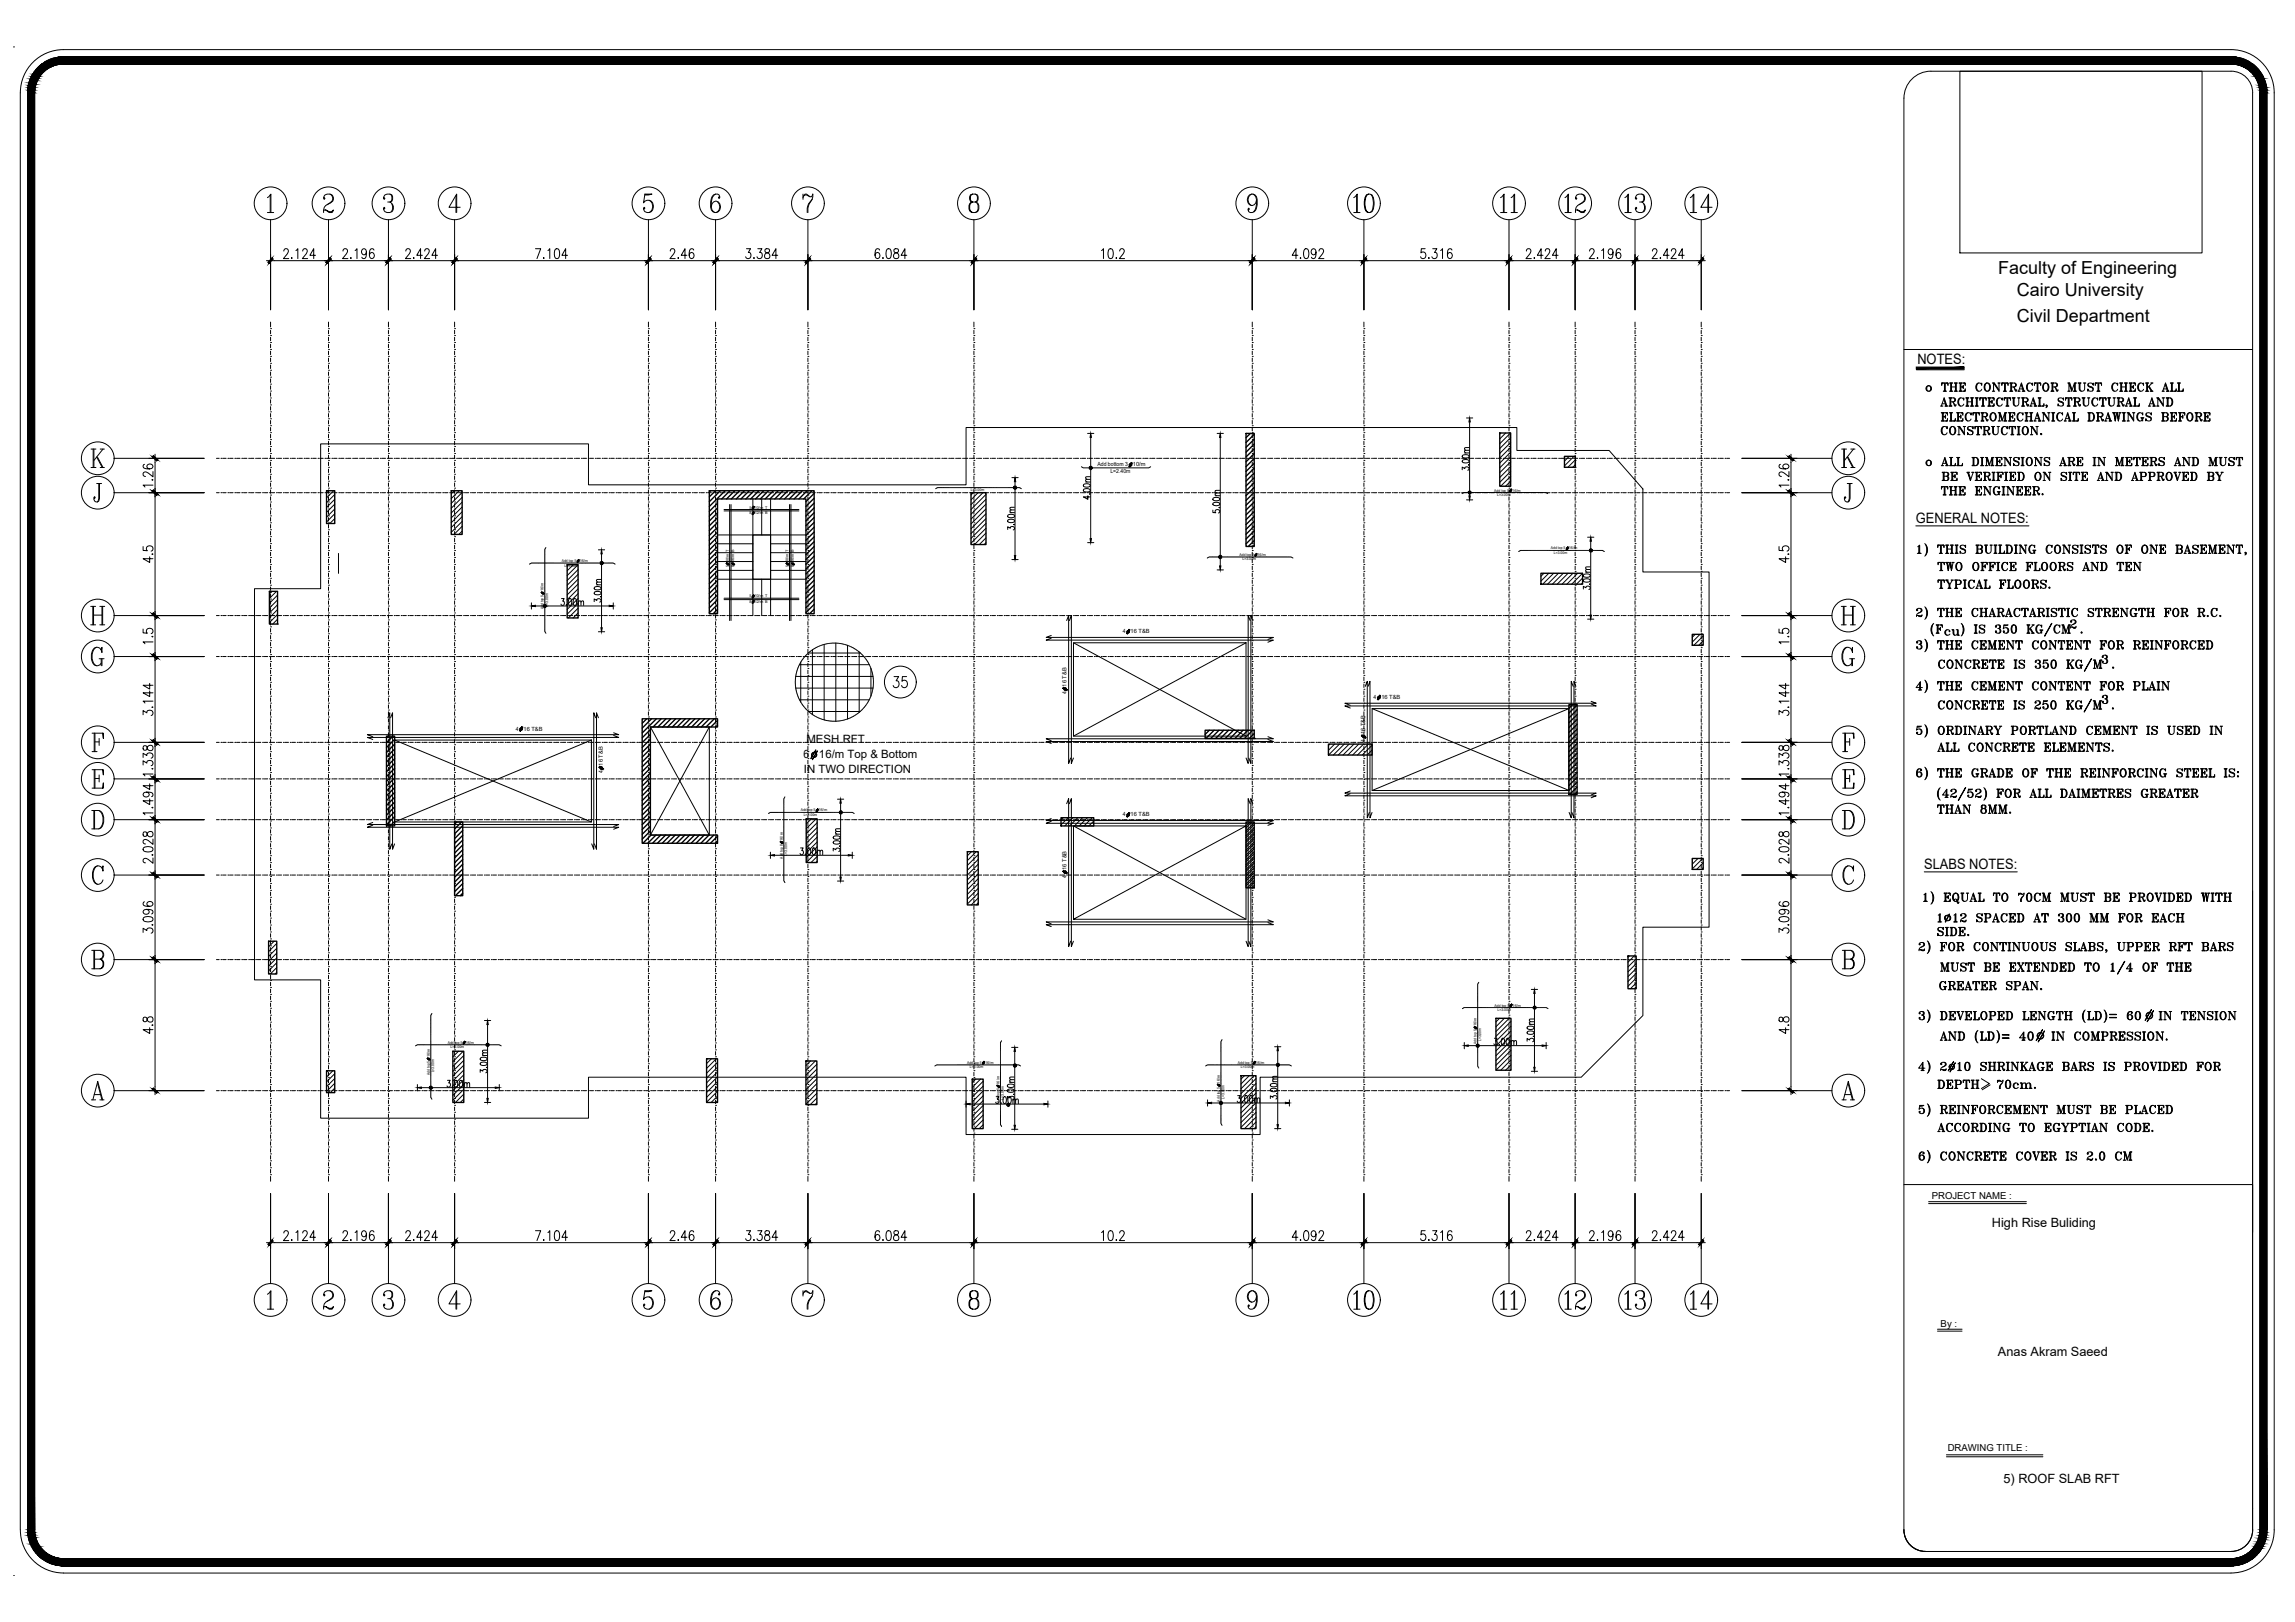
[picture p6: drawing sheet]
<svg xmlns="http://www.w3.org/2000/svg" width="841mm" height="594mm" viewBox="0 0 841 594" stroke-linecap="round" stroke-linejoin="round" font-family="sans-serif">
<defs><g id="words">
<g font-size="11">
<text x="494.9" y="79">10</text>
<text x="572.2" y="79">12</text>
<text x="594.1" y="79">13</text>
<text x="618.1" y="79">14</text>
<text x="494.9" y="480.8">10</text>
<text x="572.2" y="480.8">12</text>
<text x="594.1" y="480.8">13</text>
<text x="618.1" y="480.8">14</text>
</g>
<g font-size="10.6">
<text x="557" y="79" transform="rotate(-90 557 79)">11</text>
<text x="557" y="480.8" transform="rotate(-90 557 480.8)">11</text>
</g>
<g font-size="8.4">
<text x="701" y="239.9">3) THE CEMENT CONTENT FOR REINFORCED</text>
<text x="706.3" y="234.2">(F ) IS 350 KG/CM .</text>
<text x="701" y="255.1">4) THE CEMENT CONTENT FOR PLAIN</text>
<text x="703.8" y="332.3">1) EQUAL TO 70CM MUST BE PROVIDED WITH</text>
<text x="709.8" y="358.1">MUST BE EXTENDED TO 1/4 OF THE</text>
<text x="702" y="375.7">3) DEVELOPED LENGTH (LD)= 60 IN TENSION</text>
<text x="709.8" y="383.1">AND (LD)= 40 IN COMPRESSION.</text>
</g>
<text font-size="7.5" x="326" y="252.9">35</text>
<g font-size="7.1">
<text x="102.7" y="96">2.124</text>
<text x="124.2" y="96">2.196</text>
<text x="147.5" y="96">2.424</text>
<text x="195.1" y="96">7.104</text>
<text x="244.1" y="96">2.46</text>
<text x="272" y="96">3.384</text>
<text x="319.3" y="96">6.084</text>
<text x="402.5" y="96">10.2</text>
<text x="472.4" y="96">4.092</text>
<text x="519.3" y="96">5.316</text>
<text x="558.1" y="96">2.424</text>
<text x="581" y="96">2.196</text>
<text x="604.3" y="96">2.424</text>
<text x="709.8" y="150.6">ARCHITECTURAL, STRUCTURAL AND</text>
<text x="56.8" y="179.6" transform="rotate(-90 56.8 179.6)">1.26</text>
<text x="656.5" y="179.6" transform="rotate(-90 656.5 179.6)">1.26</text>
<text x="56.8" y="207.1" transform="rotate(-90 56.8 207.1)">4.5</text>
<text x="656.5" y="207.1" transform="rotate(-90 656.5 207.1)">4.5</text>
<text x="56.8" y="237.1" transform="rotate(-90 56.8 237.1)">1.5</text>
<text x="656.5" y="237.1" transform="rotate(-90 656.5 237.1)">1.5</text>
<text x="56.8" y="263.2" transform="rotate(-90 56.8 263.2)">3.144</text>
<text x="656.5" y="263.2" transform="rotate(-90 656.5 263.2)">3.144</text>
<text x="56.8" y="285.4" transform="rotate(-90 56.8 285.4)">1.338</text>
<text x="656.5" y="285.4" transform="rotate(-90 656.5 285.4)">1.338</text>
<text x="56.8" y="299.5" transform="rotate(-90 56.8 299.5)">1.494</text>
<text x="656.5" y="299.5" transform="rotate(-90 656.5 299.5)">1.494</text>
<text x="56.8" y="317.5" transform="rotate(-90 56.8 317.5)">2.028</text>
<text x="656.5" y="317.5" transform="rotate(-90 656.5 317.5)">2.028</text>
<text x="56.8" y="342.9" transform="rotate(-90 56.8 342.9)">3.096</text>
<text x="656.5" y="342.9" transform="rotate(-90 656.5 342.9)">3.096</text>
<text x="56.8" y="379.6" transform="rotate(-90 56.8 379.6)">4.8</text>
<text x="656.5" y="379.6" transform="rotate(-90 656.5 379.6)">4.8</text>
<text x="102.7" y="455.4">2.124</text>
<text x="124.2" y="455.4">2.196</text>
<text x="147.5" y="455.4">2.424</text>
<text x="195.1" y="455.4">7.104</text>
<text x="244.1" y="455.4">2.46</text>
<text x="272" y="455.4">3.384</text>
<text x="319.3" y="455.4">6.084</text>
<text x="402.5" y="455.4">10.2</text>
<text x="472.4" y="455.4">4.092</text>
<text x="519.3" y="455.4">5.316</text>
<text x="558.1" y="455.4">2.424</text>
<text x="581" y="455.4">2.196</text>
<text x="604.3" y="455.4">2.424</text>
</g>
<g font-size="6.6">
<text x="732.2" y="100.4">Faculty of Engineering</text>
<text x="739.1" y="108.3">Cairo University</text>
<text x="739.1" y="117.8">Civil Department</text>
<text x="704.5" y="144.6">o THE CONTRACTOR MUST CHECK ALL</text>
<text x="704.5" y="171.8">o ALL DIMENSIONS ARE IN METERS AND MUST</text>
<text x="709.1" y="210.3">TWO OFFICE FLOORS AND TEN</text>
<text x="708.7" y="276.6">ALL CONCRETE ELEMENTS.</text>
<text x="708.7" y="299.2">THAN 8MM.</text>
<text x="708.7" y="400">DEPTH 70cm.</text>
</g>
<g font-size="6.2">
<text x="710.5" y="177.1">BE VERIFIED ON SITE AND APPROVED BY</text>
<text x="710.1" y="182.4">THE ENGINEER.</text>
<text x="709.1" y="216.6">TYPICAL FLOORS.</text>
<text x="709.4" y="363.7">GREATER SPAN.</text>
<text x="708.7" y="415.6">ACCORDING TO EGYPTIAN CODE.</text>
</g>
<g font-size="5.7">
<text x="400.4" y="184.1" transform="rotate(-90 400.4 184.1)">4.00m</text>
<text x="372.5" y="195.4" transform="rotate(-90 372.5 195.4)">3.00m</text>
<text x="221.2" y="221.9" transform="rotate(-90 221.2 221.9)">3.00m</text>
<text x="583.5" y="217.3" transform="rotate(-90 583.5 217.3)">3.00m</text>
<text x="204.3" y="223">3.00m</text>
<text x="308.7" y="313.3" transform="rotate(-90 308.7 313.3)">3.00m</text>
<text x="563" y="382.8" transform="rotate(-90 563 382.8)">3.00m</text>
<text x="468.8" y="403.9" transform="rotate(-90 468.8 403.9)">3.00m</text>
</g>
<text font-size="5.3" x="711.6" y="233.9">cu</text>
<g font-size="5.2">
<text x="702.6" y="133.3">NOTES:</text>
<text x="702.1" y="191.5">GENERAL NOTES:</text>
<text x="705.2" y="318.2">SLABS NOTES:</text>
</g>
<g font-size="4.7">
<text x="730" y="449.4">High Rise Buliding</text>
<text x="732.2" y="496.6">Anas Akram Saeed</text>
<text x="734.2" y="543.3">5) ROOF SLAB RFT</text>
</g>
<g font-size="4.2">
<text x="295.5" y="272.2">MESH RFT.</text>
<text x="294.5" y="277.6">6</text>
<text x="300.1" y="277.6">16/m Top &amp; Bottom</text>
<text x="294.6" y="283.1">IN TWO DIRECTION</text>
</g>
<g font-size="3.5">
<text x="707.9" y="439.2">PROJECT NAME :</text>
<text x="711.2" y="485.9">By :</text>
<text x="713.8" y="531.3">DRAWING TITLE :</text>
</g>
<g font-size="2.1">
<text x="402.2" y="170.8">Add bottom 3</text>
<text x="406.9" y="173.3">L=2.40m</text>
<text x="415.2" y="170.8">10/m</text>
<text x="411.5" y="231.9">4</text>
<text x="414.3" y="231.9">16 T&amp;B</text>
<text x="390.9" y="251.5" transform="rotate(-90 390.9 251.5)">16 T&amp;B</text>
<text x="390.9" y="254.3" transform="rotate(-90 390.9 254.3)">4</text>
<text x="503.4" y="256">4</text>
<text x="506.2" y="256">16 T&amp;B</text>
<text x="189" y="267.6">4</text>
<text x="191.9" y="267.6">16 T&amp;B</text>
<text x="500.3" y="268.9" transform="rotate(-90 500.3 268.9)">16 T&amp;B</text>
<text x="500.3" y="271.8" transform="rotate(-90 500.3 271.8)">4</text>
<text x="220.9" y="280.4" transform="rotate(-90 220.9 280.4)">16 T&amp;B</text>
<text x="220.9" y="283.3" transform="rotate(-90 220.9 283.3)">4</text>
<text x="411.5" y="299">4</text>
<text x="414.3" y="299">16 T&amp;B</text>
<text x="390.9" y="321.4" transform="rotate(-90 390.9 321.4)">4</text>
<text x="390.9" y="318.6" transform="rotate(-90 390.9 318.6)">16 T&amp;B</text>
</g>
<g font-size="1.4">
<text x="355.8" y="179.9">L=3.00m</text>
<text x="547.6" y="180">Add top 5</text>
<text x="548.7" y="181.7">L=3.00m</text>
<text x="554.2" y="180">16/m</text>
<text x="274.7" y="186.3">5</text>
<text x="274.7" y="188.3">8</text>
<text x="276.6" y="186.3">10/m T</text>
<text x="276.6" y="188.3">12/m B</text>
<text x="454.2" y="203.6">Add top 3</text>
<text x="460.8" y="203.6">16/m</text>
<text x="568.3" y="201.2">Add top 5</text>
<text x="569.4" y="202.9">L=3.00m</text>
<text x="574.9" y="201.2">16/m</text>
<text x="205.9" y="205.9">Add top 5</text>
<text x="206.9" y="207.5">L=3.00m</text>
<text x="212.4" y="205.9">16/m</text>
<text x="267" y="207.8" transform="rotate(-90 267 207.8)">5</text>
<text x="267" y="206" transform="rotate(-90 267 206)">10/m T</text>
<text x="269" y="207.8" transform="rotate(-90 269 207.8)">8</text>
<text x="269" y="206" transform="rotate(-90 269 206)">16/m B</text>
<text x="289" y="207.8" transform="rotate(-90 289 207.8)">5</text>
<text x="289" y="206" transform="rotate(-90 289 206)">10/m T</text>
<text x="291" y="207.8" transform="rotate(-90 291 207.8)">8</text>
<text x="291" y="206" transform="rotate(-90 291 206)">16/m B</text>
<text x="455.3" y="205.3">L=3.00m</text>
<text x="199.2" y="216.6" transform="rotate(-90 199.2 216.6)">16/m</text>
<text x="274.7" y="218.8">5</text>
<text x="274.7" y="220.8">8</text>
<text x="276.6" y="218.8">10/m T</text>
<text x="276.6" y="220.8">12/m B</text>
<text x="199.2" y="223.2" transform="rotate(-90 199.2 223.2)">Add top 5</text>
<text x="200.9" y="222.2" transform="rotate(-90 200.9 222.2)">L=3.00m</text>
<text x="293.5" y="297.2">Add top 5</text>
<text x="294.5" y="298.8">L=3.00m</text>
<text x="300" y="297.2">16/m</text>
<text x="286.8" y="307.9" transform="rotate(-90 286.8 307.9)">16/m</text>
<text x="286.8" y="314.5" transform="rotate(-90 286.8 314.5)">Add top 8</text>
<text x="288.5" y="313.5" transform="rotate(-90 288.5 313.5)">L=3.00m</text>
<text x="547.7" y="368.7">Add top 5</text>
<text x="548.8" y="370.3">L=3.00m</text>
<text x="554.3" y="368.7">16/m</text>
<text x="541.1" y="375.9" transform="rotate(-90 541.1 375.9)">16/m</text>
<text x="164.1" y="382.3">Add top 5</text>
<text x="165.1" y="384">L=3.00m</text>
<text x="170.7" y="382.3">16/m</text>
<text x="541.1" y="382.5" transform="rotate(-90 541.1 382.5)">Add top 5</text>
<text x="542.8" y="381.4" transform="rotate(-90 542.8 381.4)">L=3.00m</text>
<text x="157.5" y="387.3" transform="rotate(-90 157.5 387.3)">16/m</text>
<text x="354.4" y="389.7">Add top 5</text>
<text x="361" y="389.7">16/m</text>
<text x="453.7" y="389.7">Add top 5</text>
<text x="460.2" y="389.7">16/m</text>
<text x="157.5" y="393.9" transform="rotate(-90 157.5 393.9)">Add top 5</text>
<text x="159.1" y="392.8" transform="rotate(-90 159.1 392.8)">L=3.00m</text>
<text x="355.5" y="391.3">L=3.00m</text>
<text x="454.7" y="391.3">L=3.00m</text>
<text x="366.2" y="397.3" transform="rotate(-90 366.2 397.3)">16/m</text>
<text x="447" y="396.9" transform="rotate(-90 447 396.9)">16/m</text>
<text x="366.2" y="403.9" transform="rotate(-90 366.2 403.9)">Add top 5</text>
<text x="367.9" y="402.8" transform="rotate(-90 367.9 402.8)">L=3.00m</text>
<text x="447" y="403.5" transform="rotate(-90 447 403.5)">Add top 5</text>
<text x="448.7" y="402.4" transform="rotate(-90 448.7 402.4)">L=3.00m</text>
</g>
</g></defs>
<!-- layer: NOTES-PLANS$0$A-TEXT25 -->
<g fill="none" stroke="#000" stroke-width=".37">
<path d="M711.4 154.2h2.3v-.9l-.2 .9M711.8 156.6l-.3 .7 .3 1.5M711.8 151.2v3M711.8 154l-.3 .2M711.8 153.9l-.1 .3M711.9 151.3v2.7M712.1 151.2v3M712.1 153.9l.1 .3M712.1 154l.3 .2M712.4 156.2a1.89 1.89 0 0 0 0 3M713 152v1.2zM713.4 156.6l.1-.4v.9a1.09 1.09 0 0 0-1.2-.9 1.09 1.09 0 0 0-.9 1.1v.8a1.12 1.12 0 0 0 .9 1.1 1.12 1.12 0 0 0 1.2-.7"/>
<path d="M713.7 154l-.7 .2M713.7 153.9l-.5 .3M713.7 153.7l-.3 .5M714.4 154.2h2.2v-.9l-.2 .9M714.7 156.6a1.23 1.23 0 0 1 1.5-.2 1.23 1.23 0 0 1 .5 1.5 1.21 1.21 0 0 1-1.4 1.3 1.21 1.21 0 0 1-.9-1.7zM714.8 156.6l-.2 .7 .2 1.5M714.8 151.2v3M714.8 154l-.2 .2M714.8 153.9l-.1 .3M715 151.3v2.7M715.1 151.2v3M715.1 153.9l.2 .3"/>
<path d="M715.1 154l.3 .2M715.4 156.2a1.89 1.89 0 0 0 0 3M715.7 156.2a1.89 1.89 0 0 1 0 3M716.3 156.6l.3 .7-.3 1.5M716.6 154l-.8 .2M716.6 153.9l-.5 .3M716.6 153.7l-.3 .5M717 154.2h2.3v-.9l-.2 .9M717.4 151.2v3M717.4 154l-.3 .2M717.4 153.9l-.1 .3M717.4 156.2h.7l1.8 2.6"/>
<path d="M717.4 159.2h.9M717.6 159.2h.5M717.6 151.3v2.7M717.6 156.2l.3 .2M717.7 151.2v3M717.7 153.9l.2 .3M717.7 154l.3 .2M718 156.2l1.7 2.6M718.6 152v1.2zM719.3 154l-.7 .2M719.3 153.9l-.4 .3M719.3 153.7l-.3 .5"/>
<path d="M719.4 156.2h.9M719.6 156.2h.6M719.9 156.4v2.8l-2-3v2.9M720.6 151.6l-.3 .7 .3 1.4M721.2 151.2a1.89 1.89 0 0 0 0 3M721.2 157.1l1.7 1.1M721.3 156.4a.59 .59 0 0 0 .3 .9l.9 .3a.9 .9 0 0 1 .4 1.4 .9 .9 0 0 1-1.4 .1l-.5-.7v.8l.2-.4M722.2 151.6l.1-.4v.8a1.09 1.09 0 0 0-1.2-.8 1.09 1.09 0 0 0-.9 1.1v.7a1.12 1.12 0 0 0 .8 1.2 1.12 1.12 0 0 0 1.3-.7M722.9 156.6l.1-.4v.9a1.01 1.01 0 0 0-1-.9 1.01 1.01 0 0 0-1 .9l.6 .5 1.1 .5v1M723.6 154.2h1.2M723.9 156.2l-.1 .9v-.9h2.3v.9l-.2-.9M724 151.2v3"/>
<path d="M724 154l-.2 .2M724 153.9l-.1 .3M724 156.2l-.2 .4M724.2 151.3v2.7M724.2 156.2l-.4 .3M724.3 151.2v3M724.3 153.9l.2 .3M724.3 154l.3 .2M724.3 159.2h1.2M724.5 156.2l-.7 .2M724.8 156.2v3M724.8 159.1l-.3 .1"/>
<path d="M724.8 158.9l-.2 .3M724.9 156.4v2.7M725.1 156.2v3M725.1 158.9l.1 .3M725.1 159.1l.2 .1M725.3 156.2l.8 .2M725.6 156.2l.5 .3M725.8 156.2l.3 .4M725.9 154.2h1.2M726.3 151.2v3M726.3 154l-.2 .2M726.3 153.9l-.1 .3"/>
<path d="M726.5 151.3v2.7M726.6 156.2h1.8l.7 .6-.3 .7-1.4 .1M726.6 151.2v3M726.6 153.9l.2 .3M726.6 154l.3 .2M726.6 159.2h1.2M726.8 156.2l.3 .2M726.9 156.2l.2 .3M727.1 159.1l-.3 .1M727.1 156.2v3M727.1 158.9l-.2 .3M727.2 152.6l.3 .2 .6 1.4h.3l.1-.6"/>
<path d="M727.2 156.4v2.7M727.4 156.2v3M727.4 158.9l.1 .3M727.4 159.1l.3 .1M727.5 152.8l.7 1.1 .3-.2M727.5 156.2l-.1 .3M727.7 156.2l-.3 .2M727.9 153.6l.5 .4M727.9 157.6l.3 .2 .6 1.4h.3l.1-.5M728.2 157.8l.7 1.1 .3-.1M728.4 156.2l.4 .4v.6l-.4 .4M728.6 158.7l.5 .4"/>
<path d="M728.8 156.5v.8M729.5 151.6a1.22 1.22 0 0 1 1.6-.2 1.22 1.22 0 0 1 .4 1.5 1.21 1.21 0 0 1-1.4 1.3 1.21 1.21 0 0 1-.9-1.7zM729.7 151.6l-.3 .7 .3 1.4M729.8 156.2h1.2M729.9 156.2l.3 .2M730.1 156.2l.1 .3M730.2 151.2a1.89 1.89 0 0 0 0 3M730.2 156.2v2.2a1.01 1.01 0 0 0 1 .8 1.01 1.01 0 0 0 1-.8v-2M730.4 156.4l.1 2.4M730.5 151.2a1.89 1.89 0 0 1 0 3M730.5 156.2v2.3l.6 .7M730.7 156.2l-.2 .3"/>
<path d="M730.8 156.2l-.3 .2M731.1 151.6l.3 .7-.3 1.4M731.8 156.2h.9M732 156.2h.5M732.2 154.2h.9M732.4 154.2h.6M732.7 154v-2.8l1 3 1-3v3M732.8 151.2l.9 2.5M733 151.2l.8 2.5M733.8 156.6l-.3 .7 .3 1.5M734.3 154.2h1.1M734.4 156.2a1.89 1.89 0 0 0 0 3"/>
<path d="M734.7 154l-.3 .2M734.7 153.9l-.1 .3M734.9 151.3v2.7M735 151.2v3M735 153.9l.1 .3M735 154l.3 .2M735.4 156.6l.2-.4v.9a1.09 1.09 0 0 0-1.2-.9 1.09 1.09 0 0 0-1 1.1v.8a1.12 1.12 0 0 0 .9 1.1 1.12 1.12 0 0 0 1.3-.7M736 154.2h2.3v-.9l-.1 .9M736.4 156.2l-.1 .9v-.9h2.3v.9l-.2-.9M736.4 151.2v3M736.4 154l-.3 .2M736.4 153.9l-.1 .3"/>
<path d="M736.6 151.3v2.7M736.6 156.2l-.3 .4M736.7 153.9l.2 .3M736.7 151.2v3M736.7 154l.3 .2M736.7 156.2l-.4 .3M736.9 159.2h1.1M737 156.2l-.7 .2M737.3 156.2v3M737.3 159.1l-.3 .1M737.3 158.9l-.2 .3M737.4 156.4v2.7"/>
<path d="M737.6 152v1.2zM737.6 156.2v3M737.6 158.9l.1 .3M737.6 159.1l.3 .1M737.9 156.2l.7 .2M738.2 156.2l.4 .3M738.3 154l-.7 .2M738.3 153.9l-.4 .3M738.3 153.7l-.3 .5M738.3 156.2l.3 .4M739.2 156.2h1.1M739.2 159.2h1.1"/>
<path d="M739.3 156.2l.3 .2M739.4 156.2l.2 .3M739.6 151.6l-.3 .7 .3 1.4M739.6 156.2v3M739.6 159.1l-.3 .1M739.6 158.9l-.2 .3M739.7 156.4v2.7M739.9 156.2v3M739.9 158.9l.1 .3M739.9 159.1l.3 .1M740 156.2l-.1 .3M740.2 151.2a1.89 1.89 0 0 0 0 3"/>
<path d="M740.2 156.2l-.3 .2M741.2 151.6l.1-.4v.8a1.09 1.09 0 0 0-1.2-.8 1.09 1.09 0 0 0-.9 1.1v.7a1.12 1.12 0 0 0 .9 1.2 1.12 1.12 0 0 0 1.2-.7M741.3 156.6a1.22 1.22 0 0 1 1.6-.2 1.22 1.22 0 0 1 .4 1.5 1.21 1.21 0 0 1-1.4 1.3 1.21 1.21 0 0 1-.9-1.7zM741.5 156.6l-.3 .7 .3 1.5M742 156.2a1.89 1.89 0 0 0 0 3M742 154.2h1.2M742.3 156.2a1.89 1.89 0 0 1 0 3M742.5 151.2v3M742.5 154l-.3 .2M742.5 153.9l-.2 .3M742.6 151.3v2.7M742.8 151.2v3"/>
<path d="M742.8 153.9l.1 .3M742.8 154l.2 .2M742.9 156.6l.3 .7-.3 1.5M743.8 154.2h1.1M744.1 156.2h.7l1.7 2.6M744.1 159.2h.8M744.2 159.2h.6M744.2 151.2v3M744.2 154l-.3 .2M744.2 153.9l-.1 .3M744.2 156.2l.3 .2M744.3 151.3v2.7"/>
<path d="M744.5 151.2v3M744.5 153.9l.1 .3M744.5 154l.3 .2M744.6 156.2l1.8 2.6M745.3 154.2h.9M745.5 154.2h.4M745.6 154l1-2.8 1.1 3M745.9 153.3h1.3M746.1 156.2h.8M746.2 156.2h.6M746.5 156.4v2.8l-2-3v2.9M746.5 151.6l.9 2.6"/>
<path d="M746.6 151.6l.9 2.6M746.9 154.2h1M747.4 154l-.3 .2M747.4 153.9l-.2 .3M747.5 153.9l.3 .3M747.9 158.8l.3 .1-.1 .3-.3-.1zM747.9 158.9l.2 .2zM748.4 154.2h.8M748.5 154.2h.6M748.9 151.2l1.8 2.5M749.1 151.2l1.7 2.5M750.8 151.3v2.9l-2-3v2.8"/>
<path d="M751.8 154.2h1.2M752.2 151.2v3M752.2 154l-.2 .2M752.2 153.9l-.1 .3M752.4 151.3v2.7M752.5 151.2v3M752.5 153.9l.2 .3M752.5 154l.3 .2M754.1 151.6l-.3 .7 .3 1.4M754.7 151.2a1.89 1.89 0 0 0 0 3M755.7 151.6l.1-.4v.8a1.09 1.09 0 0 0-1.2-.8 1.09 1.09 0 0 0-.9 1.1v.7a1.12 1.12 0 0 0 .9 1.2 1.12 1.12 0 0 0 1.2-.7M756.4 154.2h.9"/>
<path d="M756.6 154.2h.4M756.7 154l1-2.8 1 3M757 153.3h1.3M757.6 151.6l.9 2.6M757.7 151.6l.9 2.6M758 154.2h1M758.5 154l-.3 .2M758.5 153.9l-.2 .3M758.6 153.9l.3 .3M759.4 154.2h2.2v-.9l-.1 .9M759.9 151.2v3M759.9 154l-.3 .2"/>
<path d="M759.9 153.9l-.2 .3M760 151.3v2.7M760.2 151.2v3M760.2 153.9l.1 .3M760.2 154l.3 .2M761.6 154l-.7 .2M761.6 153.9l-.4 .3M761.6 153.7l-.3 .5M765.1 151.2h1.4a1.62 1.62 0 0 1 1.1 1.5 1.62 1.62 0 0 1-1.1 1.5h-1.4M765.5 151.2v3M765.5 154l-.3 .2M765.5 153.9l-.1 .3"/>
<path d="M765.6 151.3v2.7M765.8 151.2v3M765.8 153.9l.1 .3M765.8 154l.3 .2M766.5 151.2a1.89 1.89 0 0 1 0 3M767.1 151.6l.3 .7-.3 1.4M768.2 154.2h1.2M768.7 151.2v3M768.7 154l-.3 .2M768.7 153.9l-.2 .3M768.8 151.3v2.7M768.9 151.2v3"/>
<path d="M768.9 153.9l.2 .3M768.9 154l.3 .2M769.5 152.6l.3 .2 .6 1.4h.3l.1-.6M769.8 152.8l.7 1.1 .3-.2M770.2 153.6l.5 .4M771.3 154.2h.8M771.4 154.2h.4M771.6 154l.9-2.8 1.1 3M771.8 153.3h1.3M772.4 151.6l.9 2.6M772.5 151.6l.9 2.6M772.8 154.2h1"/>
<path d="M773.3 154l-.3 .2M773.3 153.9l-.2 .3M773.4 153.9l.3 .3M774.6 151.2l.6 3-.5-3M774.9 151.2l.4 2.3 .4-2.3 .6 3-.4-3M775.3 153.5l-.1 .7M776 151.2l.4 2.3 .5-2.2M776.4 153.5l-.1 .7M777.7 154.2h1.2M778.2 151.2v3M778.2 154l-.3 .2M778.2 153.9l-.2 .3"/>
<path d="M778.3 151.3v2.7M778.5 151.2v3M778.5 153.9l.1 .3M778.5 154l.2 .2M779.5 154.2h.8M779.6 154.2h.6M780 151.2l1.8 2.5M780.2 151.2l1.7 2.5M781.9 151.3v2.9l-2-3v2.8M783.5 151.6l-.3 .7 .3 1.4M784.1 151.2a1.89 1.89 0 0 0 0 3M784.6 153l.3 .2"/>
<path d="M784.8 153l.1 .3M784.9 153l-.1 1M785.1 151.6l.1-.4v.8a1.09 1.09 0 0 0-1.2-.8 1.09 1.09 0 0 0-.9 1.1 1.4 1.4 0 0 0 .3 1.6 1.4 1.4 0 0 0 1.7 .1l.1 .2v-1.2M785.1 153.2v.7M785.4 153l-.2 .3M785.5 153l-.3 .2M786.5 152l1.7 1.2M786.7 151.3a.6 .6 0 0 0 .2 1l.9 .3a.94 .94 0 0 1 .2 1.6 .94 .94 0 0 1-1.5-.5l-.1-.4v.9l.1-.5M788.2 151.6l.2-.4v.8a1.01 1.01 0 0 0-1-.8 1.01 1.01 0 0 0-1 .8l.5 .6 1.2 .4v1M792.1 154.2h1.8a.79 .79 0 0 0 .7-.8 .79 .79 0 0 0-.7-.8l.4 .4v.7l-.4 .5M792.6 151.2v3M792.6 154l-.3 .2"/>
<path d="M792.6 153.9l-.2 .3M792.7 151.3v2.7M792.8 151.2v3M792.8 153.9l.2 .3M792.8 154l.3 .2M794.3 152.9v1M795.3 154.2h2.3v-.9l-.1 .9M795.7 151.2v3M795.7 154l-.3 .2M795.7 153.9l-.1 .3M795.9 151.3v2.7M796 151.2v3"/>
<path d="M796 153.9l.1 .3M796 154l.3 .2M796.9 152v1.2zM797.6 154l-.7 .2M797.6 153.9l-.4 .3M797.6 153.7l-.3 .5M798.3 151.2h2.3v.8l-.1-.8M798.3 154.2h1.2M798.8 151.2v3M798.8 154l-.3 .2M798.8 153.9l-.2 .3M798.9 151.3v2.7"/>
<path d="M799 151.2v3M799 152.6h.9M799 153.9l.2 .3M799 154l.3 .2M799.9 152v1.2zM799.9 152.3l-.3 .3 .3 .3M799.9 152.5l-.6 .1 .6 .2M799.9 151.2l.7 .1M800.2 151.2l.4 .3M800.3 151.2l.3 .4M801.6 151.6a1.22 1.22 0 0 1 1.6-.2 1.22 1.22 0 0 1 .4 1.5 1.21 1.21 0 0 1-1.4 1.3 1.21 1.21 0 0 1-.9-1.7zM801.8 151.6l-.3 .7 .3 1.4"/>
<path d="M802.4 151.2a1.89 1.89 0 0 0 0 3M802.6 151.2a1.89 1.89 0 0 1 0 3M803.2 151.6l.3 .7-.3 1.4M804.4 151.2h1.7l.7 .5-.3 .8-1.4 .1M804.4 154.2h1.1M804.5 151.2l.3 .1M804.7 151.2l.1 .3M804.8 151.2v3M804.8 154l-.3 .2M804.8 153.9l-.1 .3M804.9 151.3v2.7M805.1 151.2v3"/>
<path d="M805.1 153.9l.1 .3M805.1 154l.3 .2M805.2 151.2l-.1 .3M805.4 151.2l-.3 .1M805.7 152.6l.2 .2 .6 1.4h.3l.1-.6M805.9 152.8l.6 .9h.4M806.1 151.2l.4 .4v.6l-.4 .4M806.4 153.6l.4 .4M806.5 151.5v.8M807.5 151.2h2.3v.8l-.1-.8M807.5 154.2h2.3v-.9l-.1 .9M807.7 151.2l.3 .1"/>
<path d="M807.8 151.2l.2 .3M808 151.2v3M808 154l-.3 .2M808 153.9l-.2 .3M808.1 151.3v2.7M808.3 152.6h.8M808.3 151.2v3M808.3 153.9l.1 .3M808.3 154l.2 .2M808.4 151.2l-.1 .3M808.5 151.2l-.2 .1M809.1 152v1.2z"/>
<path d="M809.1 152.3l-.3 .3 .3 .3M809.1 152.5l-.6 .1 .6 .2M809.1 151.2l.7 .1M809.4 151.2l.4 .3M809.5 151.2l.3 .4M809.8 154l-.7 .2M809.8 153.9l-.4 .3M809.8 153.7l-.3 .5M703.2 200v2.7M703.3 200v2.5M705.3 199.1a3.1 3.1 0 0 1 0 4.6M705.6 199.4l.5 1.6-.5 2.4"/>
<path d="M705.9 200l.3 1-.3 1.8M710.2 199.7l-.1 .8v-.8h2.3v.8l-.2-.8M710.4 199.7l-.3 .4M710.5 199.7l-.4 .3M710.8 199.7l-.7 .1M711.1 199.7v3M711.2 199.8v2.7M711.4 199.7v3M711.7 199.7l.7 .1M712 199.7l.4 .3M712.1 199.7l.3 .4M713 199.7h1.1"/>
<path d="M713.1 199.7l.3 .1M713.3 199.7l.1 .3M713.4 199.7v3M713.6 199.8v2.7M713.7 199.7v3M713.8 199.7l-.1 .3M714 199.7l-.3 .1M714.7 199.7h1.1M714.8 199.7l.3 .1M715 199.7l.1 .3M715.1 199.7v3M715.3 199.8v2.7"/>
<path d="M715.4 199.7v3M715.6 199.7l-.2 .3M715.7 199.7l-.3 .1M716.4 199.7h1.2M716.6 199.7l.3 .1M716.7 199.7l.2 .3M716.9 199.7v3M717 199.8v2.7M717.2 199.7v3M717.3 199.7l-.1 .3M717.4 199.7l-.2 .1M718.6 199.8a.62 .62 0 0 0 .3 1l.8 .3a.9 .9 0 0 1 .4 1.4 .9 .9 0 0 1-1.4 0l-.4-.7v.9l.1-.4"/>
<path d="M724.1 199.7l2.1 .1 .3 .7-.7 .6M724.2 199.7l.3 .1M724.4 199.7l.1 .3M724.5 199.7v3M724.6 199.8v2.7M724.8 199.7v3M724.9 199.7l-.1 .3M725.1 199.7l-.3 .1M725.8 199.7l.4 .4-.1 .9-1.3 .1M726.2 200v.8M727.2 199.7h1.2M727.4 199.7l.3 .1"/>
<path d="M727.5 199.7l.2 .3M727.7 199.7v2.1a1.01 1.01 0 0 0 1 .9 1.01 1.01 0 0 0 1-.9v-2M727.8 199.8l.1 2.5M727.9 199.7v2.3l.6 .7M728.1 199.7l-.2 .3M728.2 199.7l-.3 .1M729.2 199.7h.9M729.4 199.7h.6M730.7 199.7h1.1M730.8 199.7l.3 .1M731 199.7l.1 .3M731.1 199.7v3"/>
<path d="M731.3 199.8v2.7M731.4 199.7v3M731.5 199.7l-.1 .3M731.7 199.7l-.3 .1M732.4 199.7h1.2M732.5 199.7l.3 .1M732.7 199.7l.1 .3M732.8 199.7v3M733 199.8v2.7M733.1 199.7v3M733.3 199.7l-.2 .3M733.4 199.7l-.3 .1"/>
<path d="M735 199.7h1.4a1.63 1.63 0 0 1 1.1 1.5 1.63 1.63 0 0 1-1.1 1.5h-1.4M735.1 199.7l.3 .1M735.3 199.7l.1 .3M735.4 199.7v3M735.6 199.8v2.7M735.7 199.7v3M735.9 199.7l-.2 .3M736 199.7l-.3 .1M736.4 199.7a1.9 1.9 0 0 1 0 3M738.2 199.7h1.1M738.3 199.7l.3 .1M738.4 199.7l.2 .3"/>
<path d="M738.6 199.7v3M738.7 199.8v2.7M738.9 199.7v3M739 199.7l-.1 .3M739.2 199.7l-.3 .1M739.9 199.7h.7l1.7 2.6M740 199.7l.3 .1M740.5 199.7l1.7 2.6M741.9 199.7h.9M742 199.7h.6M742.3 199.8v2.9l-2-3v2.8M744.5 199.7a1.9 1.9 0 0 0 0 3"/>
<path d="M750.8 199.7a1.9 1.9 0 0 0 0 3M753.4 199.8a1.48 1.48 0 0 1 1.8 1.1 1.48 1.48 0 0 1-1.1 1.8 1.59 1.59 0 0 1-1.3-1.2 1.59 1.59 0 0 1 .6-1.7zM753.9 199.7a1.9 1.9 0 0 0 0 3M754.1 199.7a1.9 1.9 0 0 1 0 3M755.9 199.7h.7l1.7 2.6M756 199.7l.3 .1M756.4 199.7l1.8 2.6M757.9 199.7h.8M758 199.7h.6M758.3 199.8v2.9l-2-3v2.8M759.8 199.8a.62 .62 0 0 0 .2 1l.9 .3a.9 .9 0 0 1 .4 1.4 .9 .9 0 0 1-1.4 0l-.4-.7v.9l.1-.4M762.2 199.7h1.2"/>
<path d="M762.3 199.7l.3 .1M762.5 199.7l.1 .3M762.6 199.7v3M762.8 199.8v2.7M762.9 199.7v3M763.1 199.7l-.2 .3M763.2 199.7l-.3 .1M764.4 199.8a.61 .61 0 0 0 .3 1l.8 .3a.9 .9 0 0 1 .4 1.4 .9 .9 0 0 1-1.4 0l-.4-.7v.9l.1-.4M767 199.7l-.2 .8v-.8h2.3v.8l-.1-.8M767.1 199.7l-.3 .4M767.2 199.7l-.4 .3M767.5 199.7l-.7 .1"/>
<path d="M767.8 199.7v3M768 199.8v2.7M768.1 199.7v3M768.4 199.7l.7 .1M768.7 199.7l.4 .3M768.8 199.7l.3 .4M770.1 199.8a.61 .61 0 0 0 .3 1l.9 .3a.9 .9 0 0 1 .4 1.4 .9 .9 0 0 1-1.4 0l-.5-.7v.9l.2-.4M776.3 199.8a1.48 1.48 0 0 1 1.8 1.1 1.48 1.48 0 0 1-1.1 1.8 1.58 1.58 0 0 1-1.3-1.2 1.58 1.58 0 0 1 .6-1.7zM776.7 199.7a1.9 1.9 0 0 0 0 3M777 199.7a1.9 1.9 0 0 1 0 3M778.7 199.7h2.4v.8l-.2-.8M778.9 199.7l.3 .1"/>
<path d="M779 199.7l.2 .3M779.2 199.7v3M779.3 199.8v2.7M779.5 199.7v3M779.6 199.7l-.1 .3M779.8 199.7l-.3 .1M780.3 199.7l.8 .1M780.6 199.7l.5 .3M780.8 199.7l.3 .4M785.4 199.8a1.48 1.48 0 0 1 1.8 1.1 1.48 1.48 0 0 1-1.1 1.8 1.59 1.59 0 0 1-1.4-1.2 1.59 1.59 0 0 1 .7-1.7zM785.8 199.7a1.9 1.9 0 0 0 0 3M786.1 199.7a1.9 1.9 0 0 1 0 3"/>
<path d="M787.8 199.7h.8l1.7 2.6M788 199.7l.3 .1M788.4 199.7l1.7 2.6M789.8 199.7h.9M790 199.7h.6M790.3 199.8v2.9l-2-3v2.8M791.3 199.7h2.3v.8l-.2-.8M791.4 199.7l.3 .1M791.6 199.7l.1 .3M791.7 199.7v3M791.9 199.8v2.7M792 199.7v3"/>
<path d="M792.1 199.7l-.1 .3M792.3 199.7l-.3 .1M792.9 199.7l.7 .1M793.1 199.7l.5 .3M793.3 199.7l.3 .4M797.3 199.7l2.2 .1 .3 .7-.8 .6M797.5 199.7l.3 .1M797.6 199.7l.2 .3M797.8 199.7v3M797.9 199.8v2.7M798 199.7v3M798.2 199.7l-.2 .3"/>
<path d="M798.3 199.7l-.3 .1M799 199.7l.5 .4-.2 .9-1.3 .1M799.5 200v.8M803.8 199.8a.64 .64 0 0 0 .3 1l.9 .3a.9 .9 0 0 1 .3 1.4 .9 .9 0 0 1-1.4 0l-.4-.7v.9l.2-.4M806.2 199.7h2.4v.8l-.2-.8M806.4 199.7l.3 .1M806.5 199.7l.2 .3M806.7 199.7v3M806.8 199.8v2.7M807 199.7v3M807.1 199.7l-.1 .3M807.3 199.7l-.3 .1"/>
<path d="M807.8 199.7l.8 .1M808.1 199.7l.5 .3M808.3 199.7l.3 .4M809.3 199.7h.7l.9 2.6M809.4 199.7l.3 .1M809.8 199.7l.9 2.6M811.7 199.7h.7M811.9 199.8v2.7M812 199.7v3M812.2 199.7l-.2 .3M812.3 199.7l-.3 .1M813 199.7h2.3v.8l-.1-.8"/>
<path d="M813.1 199.7l.3 .1M813.3 199.7l.1 .3M813.4 199.7v3M813.6 199.8v2.7M813.7 199.7v3M813.9 199.7l-.2 .3M814 199.7l-.3 .1M814.6 199.7l.7 .1M814.9 199.7l.4 .3M815 199.7l.3 .4M816 199.7h.7l1.8 2.6M816.2 199.7l.3 .1"/>
<path d="M816.6 199.7l1.7 2.6M818.1 199.7h.8M818.2 199.7h.6M818.5 199.8v2.9l-2-3v2.8M819.6 199.7l-.1 .8v-.8h2.3v.8l-.1-.8M819.8 199.7l-.3 .4M819.9 199.7l-.4 .3M820.2 199.7l-.7 .1M820.5 199.7v3M820.6 199.8v2.7M820.8 199.7v3M821.1 199.7l.7 .1"/>
<path d="M821.4 199.7l.4 .3M821.5 199.7l.3 .4M702.6 202.7h1.5M702.8 200.3l.7-.6v3M703.2 202.5l-.3 .2M703.2 202.4l-.2 .3M703.5 202.4l.1 .3M703.5 202.5l.3 .2M711.1 202.5l-.3 .2M711.1 202.4l-.1 .3M711.4 202.4l.1 .3M711.4 202.5l.3 .2"/>
<path d="M713.4 202.5l-.3 .2M713.4 202.4l-.1 .3M713.7 201.1h1.4M713.7 202.4l.1 .3M713.7 202.5l.3 .2M715.1 202.5l-.3 .2M715.1 202.4l-.1 .3M715.4 202.4l.2 .3M715.4 202.5l.3 .2M716.9 202.5l-.3 .2M716.9 202.4l-.2 .3M717.2 202.4l.1 .3"/>
<path d="M717.2 202.5l.2 .2M718.4 200.5l1.8 1.2M720.2 200.1l.1-.4v.8a1.01 1.01 0 0 0-1-.9 1.01 1.01 0 0 0-1 .9l.6 .6 1.1 .4v1M724.5 202.5l-.3 .2M724.5 202.4l-.1 .3M724.8 202.4l.1 .3M724.8 202.5l.3 .2M725.8 201.1a.8 .8 0 0 1 .7 .8 .8 .8 0 0 1-.7 .8h-1.7M725.8 201.1l.4 .4v.8l-.4 .4M726.2 201.4v1M731.1 202.5l-.3 .2M731.1 202.4l-.1 .3"/>
<path d="M731.4 202.5l.3 .2M731.4 202.4l.1 .3M732.4 202.7h2.2v-.9l-.2 .9M732.8 202.5l-.3 .2M732.8 202.4l-.1 .3M733.1 202.5l.3 .2M733.1 202.4l.2 .3M734.6 202.5l-.8 .2M734.6 202.4l-.5 .3M734.6 202.3l-.3 .4M735.4 202.5l-.3 .2M735.4 202.4l-.1 .3"/>
<path d="M735.7 202.4l.2 .3M735.7 202.5l.3 .2M737 200.1l.3 .7-.3 1.5M738.6 202.5l-.3 .2M738.6 202.4l-.2 .3M738.9 202.5l.3 .2M738.9 202.4l.1 .3M740 202.7h.6M743.9 200.1l-.3 .7 .3 1.5M744.9 201.5h1.2M745.1 201.5l.2 .2M745.2 201.5l.1 .3"/>
<path d="M745.3 201.5l-.1 1M745.5 200.1l.1-.4v.8a1.09 1.09 0 0 0-1.2-.8 1.09 1.09 0 0 0-.9 1.1 1.39 1.39 0 0 0 .4 1.6 1.39 1.39 0 0 0 1.6 .1l.1 .2v-1.2M745.5 201.7v.7M745.8 201.5l-.2 .3M745.9 201.5l-.3 .2M750.3 200.1l-.3 .7 .3 1.5M751.8 200.1l.2-.4v.8a1.09 1.09 0 0 0-1.2-.8 1.09 1.09 0 0 0-1 1.1v.7a1.12 1.12 0 0 0 .9 1.2 1.12 1.12 0 0 0 1.3-.7M753.3 200.1l-.3 .7 .3 1.5M754.7 200.1l.3 .7-.3 1.5M756 202.7h.6M759.6 200.5l1.7 1.2M761.3 200.1l.2-.4v.8a1.01 1.01 0 0 0-1-.9 1.01 1.01 0 0 0-1 .9l.5 .6 1.2 .4v1"/>
<path d="M762.6 202.5l-.3 .2M762.6 202.4l-.1 .3M762.9 202.4l.2 .3M762.9 202.5l.3 .2M764.2 200.5l1.7 1.2M765.9 200.1l.2-.4v.8a1.01 1.01 0 0 0-1-.9 1.01 1.01 0 0 0-1 .9l.6 .6 1.1 .4v1M767.8 202.5l-.3 .2M767.8 202.4l-.1 .3M768.1 202.5l.3 .2M768.1 202.4l.2 .3M770 200.5l1.7 1.2M771.7 200.1l.1-.4v.8a1.01 1.01 0 0 0-1-.9 1.01 1.01 0 0 0-1 .9l.6 .6 1.2 .4v1"/>
<path d="M776.2 200.1l-.3 .7 .3 1.5M777.6 200.1l.3 .7-.3 1.5M779.2 202.5l-.3 .2M779.2 202.4l-.2 .3M779.5 201.1h.8M779.5 202.4l.1 .3M779.5 202.5l.3 .2M780.3 200.5v1.2zM780.3 200.8l-.3 .3 .3 .3M780.3 201l-.5 .1 .5 .1M785.2 200.1l-.2 .7 .2 1.5M786.7 200.1l.3 .7-.3 1.5"/>
<path d="M787.8 202.7h.9M788 202.7h.6M791.3 202.7h2.3v-.9l-.2 .9M791.7 202.5l-.3 .2M791.7 202.4l-.1 .3M792 201.1h.9M792 202.4l.1 .3M792 202.5l.3 .2M792.9 200.5v1.2zM792.9 200.8l-.3 .3 .3 .3M792.9 201l-.6 .1 .6 .1M793.6 202.5l-.7 .2"/>
<path d="M793.6 202.4l-.5 .3M793.6 202.3l-.3 .4M797.8 202.5l-.3 .2M797.8 202.4l-.2 .3M798 202.4l.2 .3M798 202.5l.3 .2M799 201.1a.8 .8 0 0 1 .8 .8 .8 .8 0 0 1-.8 .8h-1.7M799 201.1l.5 .4v.8l-.5 .4M799.5 201.4v1M800.3 202.7h.9M800.5 202.7h.4M800.6 202.5l1-2.8 1 3"/>
<path d="M800.9 201.8h1.3M801.5 200.1l.9 2.6M801.6 200.1l.9 2.6M801.9 202.7h1M802.4 202.5l-.3 .2M802.4 202.4l-.2 .3M802.5 202.4l.3 .3M803.7 200.5l1.7 1.2M805.4 200.1l.1-.4v.8a1.01 1.01 0 0 0-1-.9 1.01 1.01 0 0 0-1 .9l.6 .6 1.1 .4v1M806.2 202.7h2.4v-.9l-.2 .9M806.7 202.5l-.3 .2M806.7 202.4l-.2 .3"/>
<path d="M807 201.1h.8M807 202.4l.1 .3M807 202.5l.3 .2M807.8 200.5v1.2zM807.8 200.8l-.3 .3 .3 .3M807.8 201l-.5 .1 .5 .1M808.6 202.5l-.8 .2M808.6 202.4l-.5 .3M808.6 202.3l-.3 .4M809.3 202.7h.8M809.4 202.7h.6M809.7 202.5v-2.8l1 3 1-3v3"/>
<path d="M811.3 202.7h1.1M811.7 202.5l-.3 .2M811.7 202.4l-.1 .3M812 202.4l.2 .3M812 202.5l.3 .2M813 202.7h2.3v-.9l-.1 .9M813.4 202.5l-.3 .2M813.4 202.4l-.1 .3M813.7 201.1h.9M813.7 202.4l.2 .3M813.7 202.5l.3 .2M814.6 200.5v1.2z"/>
<path d="M814.6 200.8l-.3 .3 .3 .3M814.6 201l-.6 .1 .6 .1M815.3 202.5l-.7 .2M815.3 202.4l-.4 .3M815.3 202.3l-.3 .4M816 202.7h.9M816.2 202.7h.5M820.1 202.7h1.1M820.5 202.5l-.3 .2M820.5 202.4l-.2 .3M820.8 202.4l.1 .3M820.8 202.5l.3 .2"/>
<path d="M822.8 202.4l.1 .1zM822.9 203.1l.2-.6-.3 .2v-.4l.3 .1v.4l-.5 .5M822.9 202.7l.2 .1M702.5 223.4l.1 .1zM702.5 223.3l.3 .2h-.5a1.03 1.03 0 0 1 1.1-.7 1.03 1.03 0 0 1 .9 .9l-.5 .6a1.52 1.52 0 0 0-1.5 1.5M703.6 222.8a.79 .79 0 0 1 .5 .7 .79 .79 0 0 1-.5 .8l-.6 .3M704.1 223.1v.9M704.3 225.4l-2 .1M704.3 225.1l-.2 .7-1.3-.4 .7 .3 .7-.2M705.3 222.2a3.1 3.1 0 0 1 0 4.7M705.6 222.5l.5 1.6-.5 2.5M705.9 223.1l.3 1-.3 1.9"/>
<path d="M710.2 222.8l-.1 .9v-.9h2.3v.9l-.2-.9M710.4 222.8l-.3 .5M710.5 222.8l-.4 .3M710.8 222.8l-.7 .2M711.1 222.8v3M711.2 223v2.7M711.4 222.8v3M711.7 222.8l.7 .2M712 222.8l.4 .3M712.1 222.8l.3 .5M713 222.8h1.1M713.1 222.8l.3 .2"/>
<path d="M713.3 222.8l.1 .3M713.4 222.8v3M713.6 223v2.7M713.7 222.8v3M713.7 224.3h1.4M713.8 222.8l-.1 .3M714 222.8l-.3 .2M714.7 222.8h1.1M714.8 222.8l.3 .2M715 222.8l.1 .3M715.1 222.8v3M715.3 223v2.7"/>
<path d="M715.4 222.8v3M715.6 222.8l-.2 .3M715.7 222.8l-.3 .2M716.4 222.8h2.3v.9l-.1-.9M716.6 222.8l.3 .2M716.7 222.8l.2 .3M716.9 222.8v3M717 223v2.7M717.2 224.3h.8M717.2 222.8v3M717.3 222.8l-.1 .3M717.4 222.8l-.2 .2"/>
<path d="M718 223.7v1.1zM718 224l-.3 .3 .3 .3M718 224.1l-.6 .2 .6 .1M718 222.8l.7 .2M718.3 222.8l.4 .3M718.4 222.8l.3 .5M723 223.3l-.2 .7 .2 1.4M723.6 222.8a1.9 1.9 0 0 0 0 3M724.6 223.3l.2-.5v.9a1.09 1.09 0 0 0-1.2-.9 1.09 1.09 0 0 0-1 1.2v.7a1.12 1.12 0 0 0 .9 1.1 1.12 1.12 0 0 0 1.3-.7M725.5 222.8h1.1M725.6 222.8l.3 .2M725.8 222.8l.1 .3"/>
<path d="M725.9 222.8v3M726.1 223v2.7M726.2 224.3h1.5M726.2 222.8v3M726.4 222.8l-.2 .3M726.5 222.8l-.3 .2M727.2 222.8h1.2M727.4 222.8l.3 .2M727.5 222.8l.2 .3M727.7 222.8v3M727.8 223v2.7M727.9 222.8v3"/>
<path d="M728.1 222.8l-.2 .3M728.2 222.8l-.3 .2M729.1 225.7l1-2.9 1 3M730 223.3l.8 2.5M730.1 223.3l.9 2.5M731.8 222.8h1.8l.7 .6-.3 .7-1.5 .2M732 222.8l.3 .2M732.1 222.8l.2 .3M732.3 222.8v3M732.4 223v2.7M732.5 222.8v3M732.7 222.8l-.2 .3"/>
<path d="M732.8 222.8l-.3 .2M733.1 224.3l.3 .1 .6 1.4h.3l.1-.5M733.4 224.4l.6 1h.4M733.6 222.8l.4 .5v.5l-.4 .5M734 223.1v.9M735.1 225.7l1-2.9 1.1 3M736 223.3l.9 2.5M736.1 223.3l.9 2.5M738.4 223.3l-.2 .7 .2 1.4M739 222.8a1.9 1.9 0 0 0 0 3M740 223.3l.2-.5v.9a1.09 1.09 0 0 0-1.2-.9 1.09 1.09 0 0 0-1 1.2v.7a1.11 1.11 0 0 0 .9 1.1 1.11 1.11 0 0 0 1.3-.7M741 222.8l-.1 .9v-.9h2.3v.9l-.1-.9"/>
<path d="M741.2 222.8l-.3 .5M741.3 222.8l-.4 .3M741.6 222.8l-.7 .2M741.9 222.8v3M742 223v2.7M742.2 222.8v3M742.5 222.8l.7 .2M742.8 222.8l.4 .3M742.9 222.8l.3 .5M743.9 225.7l1-2.9 1 3M744.8 223.3l.8 2.5M744.9 223.3l.9 2.5"/>
<path d="M746.7 222.8h1.7l.7 .6-.3 .7-1.4 .2M746.8 222.8l.3 .2M746.9 222.8l.2 .3M747.1 222.8v3M747.2 223v2.7M747.4 222.8v3M747.5 222.8l-.1 .3M747.7 222.8l-.3 .2M748 224.3l.8 1.5h.3l.1-.5M748.2 224.4l.7 1.1 .3-.1M748.4 222.8l.4 .5v.5l-.4 .5M748.8 223.1v.9"/>
<path d="M749.8 222.8h1.2M750 222.8l.3 .2M750.1 222.8l.2 .3M750.3 222.8v3M750.4 223v2.7M750.5 222.8v3M750.7 222.8l-.2 .3M750.8 222.8l-.3 .2M751.8 223.7l1.8 1.1M752 223a.61 .61 0 0 0 .3 1l.8 .3a.9 .9 0 0 1 .4 1.3 .9 .9 0 0 1-1.4 .1l-.4-.7v.8l.1-.4M753.6 223.3l.1-.5v.9a1.01 1.01 0 0 0-1-.9 1.01 1.01 0 0 0-1 .9l.6 .6 1.1 .4v1M754.6 222.8l-.2 .9v-.9h2.3v.9l-.1-.9"/>
<path d="M754.7 222.8l-.3 .5M754.9 222.8l-.5 .3M755.1 222.8l-.7 .2M755.4 222.8v3M755.6 223v2.7M755.7 222.8v3M756 222.8l.7 .2M756.3 222.8l.4 .3M756.4 222.8l.3 .5M757.3 222.8h1.2M757.5 222.8l.2 .2M757.6 222.8l.1 .3"/>
<path d="M757.7 222.8v3M757.9 223v2.7M758 222.8v3M758.2 222.8l-.2 .3M758.3 222.8l-.3 .2M759.6 223.3l-.3 .7 .3 1.4M760.2 222.8a1.9 1.9 0 0 0 0 3M761.2 223.3l.1-.5v.9a1.09 1.09 0 0 0-1.2-.9 1.09 1.09 0 0 0-.9 1.2v.7a1.12 1.12 0 0 0 .9 1.1 1.12 1.12 0 0 0 1.2-.7M765.4 223.7l1.7 1.1M765.5 223a.62 .62 0 0 0 .3 1l.9 .3a.94 .94 0 0 1 .2 1.5 .94 .94 0 0 1-1.5-.4l-.2-.4v.8l.2-.4M767.1 223.3l.1-.5v.9a1.01 1.01 0 0 0-1-.9 1.01 1.01 0 0 0-1 .9l.6 .6 1.2 .4v1M768.1 222.8l-.1 .9v-.9h2.3v.9l-.2-.9"/>
<path d="M768.3 222.8l-.3 .5M768.4 222.8l-.4 .3M768.5 225.8h1.2M768.7 222.8l-.7 .2M769 222.8v3M769 225.7l-.3 .1M769 225.5l-.2 .3M769.1 223v2.7M769.2 222.8v3M769.2 225.5l.2 .3M769.2 225.7l.3 .1M769.5 222.8l.8 .2"/>
<path d="M769.8 222.8l.5 .3M770 222.8l.3 .5M770.8 222.8h1.8l.7 .6-.3 .7-1.4 .2M770.8 225.8h1.2M771 222.8l.3 .2M771.1 222.8l.2 .3M771.3 222.8v3M771.3 225.7l-.3 .1M771.3 225.5l-.2 .3M771.4 223v2.7M771.6 222.8v3M771.6 225.5l.1 .3"/>
<path d="M771.6 225.7l.2 .1M771.7 222.8l-.1 .3M771.8 222.8l-.2 .2M772.1 224.3l.3 .1 .6 1.4h.3l.1-.5M772.4 224.4l.6 1h.4M772.6 222.8l.4 .5v.5l-.4 .5M772.8 225.3l.5 .4M773 223.1v.9M774 222.8h2.3v.9l-.1-.9M774 225.8h2.3v-.8l-.1 .8M774.2 222.8l.2 .2M774.3 222.8l.1 .3"/>
<path d="M774.4 222.8v3M774.4 225.7l-.2 .1M774.4 225.5l-.1 .3M774.6 223v2.7M774.7 224.3h.9M774.7 222.8v3M774.7 225.5l.2 .3M774.7 225.7l.3 .1M774.9 222.8l-.2 .3M775 222.8l-.3 .2M775.6 223.7v1.1zM775.6 224l-.3 .3 .3 .3"/>
<path d="M775.6 224.1l-.6 .2 .6 .1M775.6 222.8l.7 .2M775.9 222.8l.4 .3M776 222.8l.3 .5M776.3 225.7l-.7 .1M776.3 225.5l-.4 .3M776.3 225.4l-.3 .4M777 222.8h.8l1.7 2.6M777 225.8h.9M777.2 225.8h.6M777.2 222.8l.3 .2M777.6 222.8l1.7 2.6"/>
<path d="M779 222.8h.9M779.2 222.8h.6M779.5 223v2.8l-2-3v2.9M781.1 223.3l-.3 .7 .3 1.4M781.6 222.8a1.9 1.9 0 0 0 0 3M782.1 224.7h1.1M782.2 224.7l.3 .1M782.3 224.7l.2 .3M782.5 224.7l-.2 1M782.6 223.3l.2-.5v.9a1.09 1.09 0 0 0-1.2-.9 1.09 1.09 0 0 0-1 1.2 1.39 1.39 0 0 0 .4 1.6 1.39 1.39 0 0 0 1.6 .1l.2 .1v-1.1M782.6 224.8v.7M782.9 224.7l-.1 .3"/>
<path d="M783.1 224.7l-.3 .1M783.9 222.8l-.1 .9v-.9h2.3v.9l-.2-.9M784.1 222.8l-.3 .5M784.2 222.8l-.4 .3M784.4 225.8h1.1M784.5 222.8l-.7 .2M784.8 222.8v3M784.8 225.7l-.3 .1M784.8 225.5l-.1 .3M785 223v2.7M785.1 222.8v3M785.1 225.5l.1 .3"/>
<path d="M785.1 225.7l.3 .1M785.4 222.8l.7 .2M785.7 222.8l.4 .3M785.8 222.8l.3 .5M786.7 222.8h1.1M786.7 225.8h1.1M786.8 222.8l.3 .2M787 222.8l.1 .3M787.1 222.8v3M787.1 225.7l-.3 .1M787.1 225.5l-.1 .3M787.2 223v2.7"/>
<path d="M787.4 224.3h1.4M787.4 222.8v3M787.4 225.5l.1 .3M787.4 225.7l.3 .1M787.5 222.8l-.1 .3M787.7 222.8l-.3 .2M788.4 222.8h1.1M788.4 225.8h1.1M788.6 222.8l.2 .2M788.7 222.8l.1 .3M788.8 222.8v3M788.8 225.7l-.2 .1"/>
<path d="M788.8 225.5l-.1 .3M789 223v2.7M789.1 222.8v3M789.1 225.5l.2 .3M789.1 225.7l.3 .1M789.3 222.8l-.2 .3M789.4 222.8l-.3 .2M793.1 222.8h2.4v.9l-.2-.9M793.1 225.8h1.2M793.3 222.8l.3 .2M793.4 222.8l.2 .3M793.6 222.8v3"/>
<path d="M793.6 225.7l-.3 .1M793.6 225.5l-.2 .3M793.7 223v2.7M793.9 224.3h.8M793.9 222.8v3M793.9 225.5l.1 .3M793.9 225.7l.3 .1M794 222.8l-.1 .3M794.2 222.8l-.3 .2M794.7 223.7v1.1zM794.7 224l-.3 .3 .3 .3M794.7 224.1l-.5 .2 .5 .1"/>
<path d="M794.7 222.8l.8 .2M795 222.8l.5 .3M795.2 222.8l.3 .5M796.6 223.3l-.3 .7 .3 1.4M796.7 223a1.48 1.48 0 0 1 1.9 1 1.48 1.48 0 0 1-1.1 1.8 1.59 1.59 0 0 1-1.4-1.2 1.59 1.59 0 0 1 .6-1.6zM797.2 222.8a1.9 1.9 0 0 0 0 3M797.5 222.8a1.9 1.9 0 0 1 0 3M798 223.3l.3 .7-.3 1.4M799.2 222.8h1.7l.6 .3 .1 .6-.2 .4-1.5 .2M799.2 225.8h1.1M799.3 222.8l.3 .2M799.5 222.8l.1 .3"/>
<path d="M799.6 222.8v3M799.6 225.7l-.3 .1M799.6 225.5l-.1 .3M799.8 223v2.7M799.9 222.8v3M799.9 225.5l.2 .3M799.9 225.7l.3 .1M800.1 222.8l-.2 .3M800.2 222.8l-.3 .2M800.5 224.3l.3 .1 .6 1.4h.2l.2-.5M800.8 224.4l.6 1h.4M800.9 222.8l.5 .5v.5l-.5 .5"/>
<path d="M801.2 225.3l.4 .4M801.4 223.1v.9M805.4 222.8h1.7l.7 .6-.3 .7-1.4 .2M805.4 225.8h1.1M805.5 222.8l.3 .2M805.7 222.8l.1 .3M805.8 222.8v3M805.8 225.7l-.3 .1M805.8 225.5l-.1 .3M805.9 223v2.7M806.1 222.8v3M806.1 225.5l.1 .3"/>
<path d="M806.1 225.7l.3 .1M806.2 222.8l-.1 .3M806.4 222.8l-.3 .2M806.7 224.3l.3 .1 .5 1.4h.3l.2-.5M807 224.4l.5 1h.5M807.1 222.8l.4 .5v.5l-.4 .5M807.4 225.3l.4 .4M807.5 223.1v.9M808.8 225.5l.3-.1 .2 .3-.3 .1zM809 225.5l.1 .2zM810.7 223.3l-.3 .7 .3 1.4M811.3 222.8a1.9 1.9 0 0 0 0 3"/>
<path d="M812.3 223.3l.1-.5v.9a1.09 1.09 0 0 0-1.2-.9 1.09 1.09 0 0 0-.9 1.2v.7a1.12 1.12 0 0 0 .9 1.1 1.12 1.12 0 0 0 1.2-.7M813.4 225.5l.3-.1 .2 .3-.3 .1zM813.6 225.5l.1 .2zM710.8 257.1l-.3 .7 .3 1.5M710.8 242.2l-.2 .7 .2 1.4M711.3 256.7a1.9 1.9 0 0 0 0 3M711.4 241.8a1.89 1.89 0 0 0 0 3M712.4 257.1l.1-.4v.8a1.09 1.09 0 0 0-1.2-.8 1.09 1.09 0 0 0-1 1.1v.8a1.12 1.12 0 0 0 .9 1.1 1.12 1.12 0 0 0 1.3-.7M712.4 242.2l.2-.4v.8a1.09 1.09 0 0 0-1.2-.8 1.09 1.09 0 0 0-1 1.1v.7a1.12 1.12 0 0 0 .9 1.2 1.12 1.12 0 0 0 1.3-.7M713.7 242.2a1.23 1.23 0 0 1 1.6-.2 1.23 1.23 0 0 1 .4 1.5 1.21 1.21 0 0 1-1.4 1.3 1.21 1.21 0 0 1-.9-1.8zM713.8 257.1l-.3 .7 .3 1.5M713.9 242.2l-.3 .7 .3 1.4"/>
<path d="M713.9 256.8a1.48 1.48 0 0 1 1.8 1.1 1.48 1.48 0 0 1-1.1 1.8 1.59 1.59 0 0 1-1.3-1.2 1.59 1.59 0 0 1 .6-1.7zM714.4 256.7a1.9 1.9 0 0 0 0 3M714.4 241.8a1.89 1.89 0 0 0 0 3M714.6 256.7a1.9 1.9 0 0 1 0 3M714.7 241.8a1.89 1.89 0 0 1 0 3M715.2 257.1l.3 .7-.3 1.5M715.3 242.2l.3 .7-.3 1.4M716.4 259.7h.8M716.5 244.8h.8M716.5 259.7h.6M716.6 244.8h.6M716.9 256.7l1.8 2.6"/>
<path d="M717 241.8l1.7 2.5M717.1 256.7l1.7 2.6M717.2 241.8l1.7 2.5M718.8 256.8v2.9l-2-3v2.9M718.9 241.9v2.9l-2-3v2.8M720.4 257.1l-.3 .7 .3 1.5M720.5 242.2l-.3 .7 .3 1.4M721 256.7a1.9 1.9 0 0 0 0 3M721 241.8a1.89 1.89 0 0 0 0 3M722 257.1l.1-.4v.8a1.09 1.09 0 0 0-1.2-.8 1.09 1.09 0 0 0-.9 1.1v.8a1.12 1.12 0 0 0 .9 1.1 1.12 1.12 0 0 0 1.2-.7M722.1 242.2l.1-.4v.8a1.09 1.09 0 0 0-1.2-.8 1.09 1.09 0 0 0-.9 1.1v.7a1.12 1.12 0 0 0 .8 1.2 1.12 1.12 0 0 0 1.3-.7M722.8 256.7h1.8l.7 .6-.3 .7-1.4 .1"/>
<path d="M722.8 259.7h1.2M722.9 241.8h1.7l.8 .5-.3 .7-1.4 .2M722.9 244.8h1.2M723.3 256.7v3M723.3 259.6l-.3 .1M723.3 259.4l-.2 .3M723.4 241.8v3M723.4 244.6l-.3 .2M723.4 244.5l-.2 .3M723.4 256.8v2.8M723.5 241.9v2.7M723.6 259.6l.3 .1"/>
<path d="M723.6 256.7v3M723.6 259.4l.1 .3M723.7 241.8v3M723.7 244.5l.1 .3M723.7 244.6l.2 .2M724.1 258.1l.3 .2 .6 1.4h.3l.1-.6M724.2 243.2l.9 1.6h.3l.1-.6M724.4 258.3l.6 1h.4M724.5 243.3l.7 1.2 .3-.2M724.6 256.7l.4 .4v.6l-.4 .4M724.6 241.8l.5 .4v.6l-.5 .4M724.9 259.1l.4 .5"/>
<path d="M724.9 244.2l.5 .4M725.1 242.1v.8M726 259.7h2.3v-.9l-.1 .9M726.1 244.8h2.3v-.9l-.2 .9M726.4 256.7v3M726.4 259.6l-.2 .1M726.4 259.4l-.1 .3M726.5 241.8v3M726.5 244.6l-.3 .2M726.5 244.5l-.1 .3M726.6 256.8v2.8M726.7 241.9v2.7"/>
<path d="M726.7 256.7v3M726.7 258.1h.9M726.7 259.4l.2 .3M726.7 259.6l.3 .1M726.8 241.8v3M726.8 243.2h.9M726.8 244.5l.2 .3M726.8 244.6l.3 .2M727.6 257.5v1.2zM727.6 257.8l-.3 .3 .3 .3M727.6 258l-.6 .1 .6 .2M727.7 242.6v1.2z"/>
<path d="M727.7 242.9l-.3 .3 .3 .3M727.7 243l-.6 .2 .6 .1M728.3 259.6l-.7 .1M728.3 259.4l-.4 .3M728.3 259.3l-.3 .4M728.4 244.6l-.7 .2M728.4 244.5l-.4 .3M728.4 244.3l-.3 .5M729.6 259.7h1.2M729.7 244.8h1.1M730 256.7v3M730 259.6l-.3 .1"/>
<path d="M730 259.4l-.1 .3M730.1 241.8v3M730.1 244.6l-.3 .2M730.1 244.5l-.1 .3M730.2 256.8v2.8M730.3 241.9v2.7M730.3 256.7v3M730.3 259.4l.2 .3M730.3 259.6l.3 .1M730.4 241.8v3M730.4 244.5l.2 .3M730.4 244.6l.3 .2"/>
<path d="M731.9 259.7h2.3v-.9l-.1 .9M732 244.8h2.3v-.9l-.1 .9M732.4 256.7v3M732.4 259.6l-.3 .1M732.4 259.4l-.2 .3M732.4 241.8v3M732.4 244.6l-.3 .2M732.4 244.5l-.1 .3M732.5 256.8v2.8M732.6 241.9v2.7M732.6 258.1h.9M732.6 256.7v3"/>
<path d="M732.6 259.4l.2 .3M732.6 259.6l.3 .1M732.7 243.2h.9M732.7 241.8v3M732.7 244.5l.2 .3M732.7 244.6l.3 .2M733.5 257.5v1.2zM733.5 257.8l-.3 .3 .3 .3M733.5 258l-.6 .1 .6 .2M733.6 242.6v1.2zM733.6 242.9l-.3 .3 .3 .3M733.6 243l-.6 .2 .6 .1"/>
<path d="M734.2 259.6l-.7 .1M734.2 259.4l-.4 .3M734.2 259.3l-.3 .4M734.3 244.6l-.7 .2M734.3 244.5l-.4 .3M734.3 244.3l-.3 .5M738 259.7h1.1M738 244.8h1.2M738.4 256.7v3M738.4 259.6l-.3 .1M738.4 259.4l-.1 .3M738.5 241.8v3"/>
<path d="M738.5 244.6l-.3 .2M738.5 244.5l-.2 .3M738.5 256.8v2.8M738.6 241.9v2.7M738.7 256.7v3M738.7 259.4l.1 .3M738.7 259.6l.3 .1M738.8 241.8v3M738.8 244.5l.1 .3M738.8 244.6l.2 .2M740 257.5l1.7 1.2M740.1 242.6l1.7 1.2"/>
<path d="M740.1 256.8a.61 .61 0 0 0 .3 1l.9 .3a.9 .9 0 0 1 .4 1.4 .9 .9 0 0 1-1.4 .1l-.5-.8v.9l.2-.4M740.2 241.9a.6 .6 0 0 0 .3 1l.8 .3a.94 .94 0 0 1 .3 1.5 .94 .94 0 0 1-1.5-.4l-.2-.4v.9l.2-.5M741.7 257.1l.2-.4v.8a1.03 1.03 0 0 0-1.1-.8 1.03 1.03 0 0 0-1 .8l.6 .6 1.2 .5v1M741.8 242.2l.1-.4v.8a1.01 1.01 0 0 0-1-.9 1.01 1.01 0 0 0-1 .9l.6 .6 1.1 .4v1M745.9 257.1l.3 .3h-.5a1.03 1.03 0 0 1 1.1-.8 1.03 1.03 0 0 1 .9 .9l-.5 .6a1.52 1.52 0 0 0-1.5 1.6M746 242.2l.2 .3h-.4a.94 .94 0 0 1 1-.8 .94 .94 0 0 1 .9 .9l-.6 .4M746 244.1l.1 .1zM746.7 243a.89 .89 0 0 1 1.1 .7 .89 .89 0 0 1-.7 1.1l-1-.2-.3-.4 .3-.3 .1 .3-.2 .1M747 241.8l.4 .4v.4l-.4 .4a1 1 0 0 1 .1 1.8M747 256.7a.8 .8 0 0 1 .5 .7 .8 .8 0 0 1-.5 .7l-.6 .3M747.4 241.9v1M747.5 243.5v1"/>
<path d="M747.7 259.3l-2 .1M747.7 259l-.2 .7-1.3-.4 .7 .3 .7-.2M748.8 259l.1 .1zM748.8 244.1l.2 .1zM748.9 256.7l-.3 1.4a1.08 1.08 0 0 1 1.6-.3 1.08 1.08 0 0 1 0 1.7 1.08 1.08 0 0 1-1.6-.4l.3-.3 .2 .3-.3 .2M749 241.8l-.3 1.4a1.08 1.08 0 0 1 1.6-.3 1.08 1.08 0 0 1 0 1.6 1.08 1.08 0 0 1-1.6-.3l.3-.3 .1 .3-.3 .1M749.8 257.7l.5 .7-.1 1-.4 .3M749.8 242.8l.6 .7-.1 1-.5 .3M750.3 258.1v1.2M750.4 243.2v1.1M751.9 256.8a.97 .97 0 0 1 1.5 .5l.1 .7a1.35 1.35 0 0 1-.8 1.7h-.3a1.91 1.91 0 0 1-.5-2.9zM751.9 257l-.3 .8 .3 1.6"/>
<path d="M752 241.9a.98 .98 0 0 1 1.4 .4 1.53 1.53 0 0 1-1 2.5 1.93 1.93 0 0 1-.4-2.9zM752 242.1l-.3 .8 .3 1.6M752.4 256.7a2.21 2.21 0 0 0 0 3M752.4 241.8a2.15 2.15 0 0 0 0 3M752.7 256.7a2.21 2.21 0 0 1 0 3M752.7 241.8a2.2 2.2 0 0 1 0 3M753.1 257l.3 .8-.3 1.6M753.2 242.1l.2 .8-.2 1.6M757.2 259.7h1.2M757.3 244.8h1.2M757.7 256.7v3M757.7 259.6l-.3 .1"/>
<path d="M757.7 259.4l-.2 .3M757.8 241.8v3M757.8 244.6l-.3 .2M757.8 244.5l-.2 .3M757.8 256.8v2.8M757.9 241.9v2.7M758 256.7v3M758 259.4l.1 .3M758 259.6l.3 .1M758 241.8v3M758 244.5l.2 .3M758 244.6l.3 .2"/>
<path d="M758.4 258.1l1 1.6M758.5 243.2l1 1.6M758.5 258.1l1.1 1.6M758.5 257.8l1.2 1.9M758.6 243.2l1 1.6M758.6 242.9l1.2 1.9M759 259.7h1M759 244.8h1.1M759.1 259.7l.3-.3 .4 .3M759.2 244.8l.3-.3 .4 .3M759.6 256.8l-1.6 1.6M759.6 241.9l-1.6 1.6"/>
<path d="M761 257.1l-.3 .7 .3 1.5M761.1 242.2l-.3 .7 .3 1.4M761.6 256.7a1.9 1.9 0 0 0 0 3M761.6 241.8a1.89 1.89 0 0 0 0 3M762 258.6h1.2M762.1 243.6h1.1M762.1 258.6l.3 .1M762.2 243.6l.3 .2M762.3 258.6l.1 .2M762.4 243.6l.1 .3M762.4 258.6l-.1 1M762.5 243.6l-.1 1"/>
<path d="M762.6 257.1l.1-.4v.8a1.09 1.09 0 0 0-1.2-.8 1.09 1.09 0 0 0-.9 1.1 1.39 1.39 0 0 0 .4 1.6 1.39 1.39 0 0 0 1.6 .2l.1 .1v-1.1M762.6 258.7v.7M762.7 242.2l.1-.4v.8a1.09 1.09 0 0 0-1.2-.8 1.09 1.09 0 0 0-1 1.1 1.41 1.41 0 0 0 .4 1.6 1.41 1.41 0 0 0 1.7 .1l.1 .2v-1.2M762.7 243.8v.7M762.9 258.6l-.2 .2M762.9 243.6l-.1 .3M763 258.6l-.3 .1M763.1 243.6l-.3 .2M766.3 256.1l-2.6 4.6zM766.4 241.2l-2.6 4.6zM767 259.7h.9M767.1 244.8h.9"/>
<path d="M767.2 259.7h.6M767.3 244.8h.5M767.5 259.6v-2.9l1 3 1-3v3M767.6 244.6v-2.8l.9 3 1.1-3v3M767.6 256.7l.9 2.6M767.7 241.8l.8 2.5M767.8 256.7l.8 2.6M767.8 241.8l.9 2.5M769.1 259.7h1.1M769.1 244.8h1.2M769.5 259.6l-.3 .1M769.5 259.4l-.2 .3"/>
<path d="M769.6 244.5l-.2 .3M769.6 244.6l-.3 .2M769.6 256.8v2.8M769.7 241.9v2.7M769.8 256.7v3M769.8 259.4l.1 .3M769.8 259.6l.3 .1M769.9 241.8v3M769.9 244.5l.1 .3M769.9 244.6l.2 .2M771.2 241.3a.9 .9 0 0 1 1.2 .6 .9 .9 0 0 1-.7 1.1l-1.1-.2-.3-.4 .3-.3 .2 .3-.3 .1M771.5 241.3l.4 .2a1.01 1.01 0 0 1-.2 1.5"/>
<path d="M774.1 259.4l.3-.1 .1 .3-.3 .1zM774.2 259.4h.1M774.3 244.3l.3 .2-.1 .3-.3-.2zM774.3 244.5l.2 .1zM702.5 268.3l.1 .1zM702.6 266.3l1.5-.3h-1.5l-.3 1.4a1.08 1.08 0 0 1 1.7-.3 1.08 1.08 0 0 1 0 1.7 1.08 1.08 0 0 1-1.7-.4l.3-.2 .2 .2-.3 .2M702.6 266.1h1.2M703.5 267l.6 .7-.2 1-.4 .3M704.1 267.4v1.2M705.3 265.4a3.1 3.1 0 0 1 0 4.6M705.6 265.7l.5 1.6-.5 2.4M705.9 266.3l.3 1-.3 1.9"/>
<path d="M710.5 266.4a1.22 1.22 0 0 1 1.6-.2 1.22 1.22 0 0 1 .4 1.5 1.21 1.21 0 0 1-1.4 1.3 1.21 1.21 0 0 1-.9-1.7zM710.7 266.4l-.3 .7 .3 1.5M711.2 266a1.89 1.89 0 0 0 0 3M711.5 266a1.89 1.89 0 0 1 0 3M712.1 266.4l.3 .7-.3 1.5M713.3 266h1.7l.7 .6-.3 .7-1.4 .1M713.4 266l.3 .1M713.6 266l.1 .3M713.7 266v3M713.7 268.9l-.3 .1M713.7 268.7l-.1 .3M713.8 266.1v2.8"/>
<path d="M714 266v3M714 268.7l.1 .3M714 268.9l.3 .1M714.1 266l-.1 .3M714.3 266l-.3 .1M714.6 267.4l.2 .2 .6 1.4h.3l.1-.6M714.8 267.6l.8 1.1 .2-.1M715 266l.4 .4v.6l-.4 .4M715.3 268.4l.4 .5M715.4 266.3v.8M716.4 266h1.5a1.62 1.62 0 0 1 1 1.5 1.62 1.62 0 0 1-1 1.5h-1.5M716.6 266l.3 .1"/>
<path d="M716.7 266l.2 .3M716.9 266v3M716.9 268.9l-.3 .1M716.9 268.7l-.2 .3M717 266.1v2.8M717.2 266v3M717.2 268.7l.1 .3M717.2 268.9l.2 .1M717.3 266l-.1 .3M717.4 266l-.2 .1M717.9 266a1.89 1.89 0 0 1 0 3M718.4 266.4l.3 .7-.3 1.5"/>
<path d="M719.6 266h1.2M719.7 266l.3 .1M719.9 266l.1 .3M720 266v3M720 268.9l-.3 .1M720 268.7l-.1 .3M720.2 266.1v2.8M720.3 266v3M720.3 268.7l.2 .3M720.3 268.9l.3 .1M720.5 266l-.2 .3M720.6 266l-.3 .1"/>
<path d="M721.3 266h.7l1.8 2.6M721.5 269h.5M721.5 266l.2 .1M721.9 266l1.7 2.6M723.3 266h.9M723.5 266h.6M723.8 266.1v2.9l-2.1-3v2.9M724.8 269h.4M724.9 268.9l1-2.9 1 3M725.2 268.2h1.3M725.8 266.4l.8 2.6M725.9 266.4l.9 2.6"/>
<path d="M726.6 268.9l-.2 .1M726.6 268.7l-.1 .3M726.8 268.7l.3 .3M727.7 266h1.7l.7 .6-.3 .7-1.4 .1M727.8 266l.3 .1M727.9 266l.2 .3M728.1 266v3M728.1 268.9l-.3 .1M728.1 268.7l-.2 .3M728.2 266.1v2.8M728.4 266v3M728.4 268.7l.1 .3"/>
<path d="M728.4 268.9l.3 .1M728.5 266l-.1 .3M728.7 266l-.3 .1M728.9 267.4l.3 .2 .6 1.4h.3l.1-.6M729.2 267.6l.6 1h.4M729.4 266l.4 .4v.6l-.4 .4M729.7 268.4l.4 .5M729.8 266.3v.8M730.7 266h1M730.8 266l.3 .1M731 266l1 1.6v1.4M731.1 266l1 1.6v1.3"/>
<path d="M731.3 266l1 1.6v1.4M731.5 266l-.2 .1M732 268.9l-.3 .1M732 268.7l-.2 .3M732.3 268.7l.1 .3M732.3 268.9l.2 .1M732.7 266h.9M732.8 266h.6M733.1 266.1l-.8 1.5M737 266h1.7a.79 .79 0 0 1 .8 .8 .79 .79 0 0 1-.8 .8h-1M737.2 266l.2 .1M737.3 266l.1 .3"/>
<path d="M737.4 266v3M737.4 268.9l-.2 .1M737.4 268.7l-.1 .3M737.6 266.1v2.8M737.7 266v3M737.7 268.7l.2 .3M737.7 268.9l.3 .1M737.9 266l-.2 .3M738 266l-.3 .1M738.7 266l.5 .4v.7l-.5 .5M739.2 266.3v1M740.6 266.4a1.22 1.22 0 0 1 1.6-.2 1.22 1.22 0 0 1 .4 1.5 1.21 1.21 0 0 1-1.4 1.3 1.21 1.21 0 0 1-.9-1.7z"/>
<path d="M740.8 266.4l-.3 .7 .3 1.5M741.3 266a1.89 1.89 0 0 0 0 3M741.6 266a1.89 1.89 0 0 1 0 3M742.2 266.4l.3 .7-.3 1.5M743.3 266h1.8l.7 .6-.3 .7-1.4 .1M743.5 266l.3 .1M743.6 266l.2 .3M743.8 266v3M743.8 268.9l-.3 .1M743.8 268.7l-.2 .3M743.9 266.1v2.8M744.1 266v3"/>
<path d="M744.1 268.7l.1 .3M744.1 268.9l.3 .1M744.2 266l-.1 .3M744.4 266l-.3 .1M744.6 267.4l.3 .2 .6 1.4h.3l.1-.6M744.9 267.6l.7 1.1 .3-.1M745.1 266l.4 .4v.6l-.4 .4M745.3 268.4l.5 .5M745.5 266.3v.8M746.7 266l-.2 .9v-.9h2.3v.9l-.1-.9M746.8 266l-.3 .4M746.9 266l-.4 .3"/>
<path d="M747.2 266l-.7 .1M747.5 266v3M747.5 268.9l-.3 .1M747.5 268.7l-.1 .3M747.7 266.1v2.8M747.8 268.7l.2 .3M747.8 266v3M747.8 268.9l.3 .1M748.1 266l.7 .1M748.4 266l.4 .3M748.5 266l.3 .4M749.4 269h2.2v-.8l-.2 .8"/>
<path d="M749.4 266h1.1M749.5 266l.3 .1M749.7 266l.1 .3M749.8 266v3M749.8 268.9l-.3 .1M749.8 268.7l-.1 .3M750 266.1v2.8M750.1 266v3M750.1 268.7l.2 .3M750.1 268.9l.3 .1M750.3 266l-.2 .3M750.4 266l-.3 .1"/>
<path d="M751.6 268.9l-.8 .1M751.6 268.7l-.5 .3M751.6 268.6l-.3 .4M752 269h.4M752.1 268.9l1-2.9 1 3M752.4 268.2h1.3M753 266.4l.9 2.6M753.1 266.4l.9 2.6M753.9 268.9l-.3 .1M753.9 268.7l-.2 .3M754 268.7l.3 .3M754.9 266h.7l1.7 2.6"/>
<path d="M755 269h.6M755 266l.3 .1M755.4 266l1.8 2.6M756.9 266h.8M757 266h.6M757.3 266.1v2.9l-2-3v2.9M758.3 266h1.5a1.62 1.62 0 0 1 1 1.5 1.62 1.62 0 0 1-1 1.5h-1.5M758.5 266l.2 .1M758.6 266l.1 .3M758.7 266v3M758.7 268.9l-.2 .1M758.7 268.7l-.1 .3"/>
<path d="M758.9 266.1v2.8M759 266v3M759 268.7l.2 .3M759 268.9l.3 .1M759.2 266l-.2 .3M759.3 266l-.3 .1M759.8 266a1.89 1.89 0 0 1 0 3M760.3 266.4l.3 .7-.3 1.5M765.1 266.4l-.3 .7 .3 1.5M765.6 266a1.89 1.89 0 0 0 0 3M766.7 266.4l.1-.4v.9a1.09 1.09 0 0 0-1.2-.9 1.09 1.09 0 0 0-.9 1.1v.8a1.12 1.12 0 0 0 .8 1.1 1.12 1.12 0 0 0 1.3-.7M767.5 266h2.3v.9l-.1-.9"/>
<path d="M767.5 269h2.3v-.8l-.1 .8M767.7 266l.3 .1M767.8 266l.2 .3M768 266v3M768 268.9l-.3 .1M768 268.7l-.2 .3M768.1 266.1v2.8M768.3 266v3M768.3 267.4h.8M768.3 268.7l.1 .3M768.3 268.9l.2 .1M768.4 266l-.1 .3"/>
<path d="M768.5 266l-.2 .1M769.1 266.9v1.1zM769.1 267.1l-.3 .3 .3 .3M769.1 267.3l-.6 .1 .6 .2M769.1 266l.7 .1M769.4 266l.4 .3M769.5 266l.3 .4M769.8 268.9l-.7 .1M769.8 268.7l-.4 .3M769.8 268.6l-.3 .4M770.6 266h.7l.8 2.6M770.7 269h.6"/>
<path d="M770.7 266l.3 .1M771 268.9v-2.9l1 3 1-3v3M771.1 266l.9 2.6M773 266h.7M773 268.9l-.3 .1M773 268.7l-.2 .3M773.1 266.1v2.8M773.3 266v3M773.3 268.7l.1 .3M773.3 268.9l.3 .1M773.4 266l-.1 .3M773.6 266l-.3 .1"/>
<path d="M774.3 266h2.3v.9l-.2-.9M774.3 269h2.3v-.8l-.2 .8M774.4 266l.3 .1M774.6 266l.1 .3M774.7 266v3M774.7 268.9l-.3 .1M774.7 268.7l-.1 .3M774.9 266.1v2.8M775 268.7l.2 .3M775 267.4h.9M775 266v3M775 268.9l.3 .1"/>
<path d="M775.2 266l-.2 .3M775.3 266l-.3 .1M775.9 266.9v1.1zM775.9 267.1l-.3 .3 .3 .3M775.9 267.3l-.6 .1 .6 .2M775.9 266l.7 .1M776.2 266l.4 .3M776.3 266l.3 .4M776.6 268.9l-.7 .1M776.6 268.7l-.4 .3M776.6 268.6l-.3 .4M777.3 266h.7l1.8 2.6"/>
<path d="M777.3 269h.9M777.5 269h.5M777.5 266l.3 .1M777.9 266l1.7 2.6M779.3 266h.9M779.5 266h.5M779.8 266.1v2.9l-2-3v2.9M780.9 266l-.1 .9v-.9h2.3v.9l-.2-.9M781.1 266l-.3 .4M781.2 266l-.4 .3M781.4 269h1.1M781.5 266l-.7 .1"/>
<path d="M781.8 266v3M781.8 268.9l-.3 .1M781.8 268.7l-.2 .3M781.9 266.1v2.8M782.1 266v3M782.1 268.7l.1 .3M782.1 268.9l.2 .1M782.3 266l.8 .1M782.6 266l.5 .3M782.8 266l.3 .4M786.7 266h1.1M786.7 269h1.1"/>
<path d="M786.8 266l.3 .1M787 266l.1 .3M787.1 266v3M787.1 268.9l-.3 .1M787.1 268.7l-.1 .3M787.2 266.1v2.8M787.4 266v3M787.4 268.7l.1 .3M787.4 268.9l.3 .1M787.5 266l-.1 .3M787.7 266l-.3 .1M788.7 266.9l1.7 1.1"/>
<path d="M788.8 266.1a.59 .59 0 0 0 .3 1l.9 .3a.9 .9 0 0 1 .4 1.4 .9 .9 0 0 1-1.4 .1l-.4-.7v.8l.1-.4M790.4 266.4l.2-.4v.9a1.01 1.01 0 0 0-1-.9 1.01 1.01 0 0 0-1 .9l.5 .5 1.2 .5v1M794.3 266h1.2M794.4 266l.3 .1M794.6 266l.1 .3M794.7 266v2.2a1.01 1.01 0 0 0 1 .8 1.01 1.01 0 0 0 1-.8v-2.1M794.9 266.1l.1 2.5M795 266v2.3l.6 .7M795.2 266l-.2 .3M795.3 266l-.3 .1M796.3 266h.9M796.5 266h.5"/>
<path d="M798 266.9l1.8 1.1M798.2 266.1a.59 .59 0 0 0 .3 1l.8 .3a.9 .9 0 0 1 .4 1.4 .9 .9 0 0 1-1.4 .1l-.4-.7v.8l.1-.4M799.8 266.4l.1-.4v.9a1.01 1.01 0 0 0-1-.9 1.01 1.01 0 0 0-1 .9l.6 .5 1.1 .5v1M800.6 266h2.3v.9l-.1-.9M800.6 269h2.3v-.8l-.1 .8M800.8 266l.3 .1M800.9 266l.2 .3M801.1 266v3M801.1 268.9l-.3 .1M801.1 268.7l-.2 .3M801.2 266.1v2.8M801.4 267.4h.8"/>
<path d="M801.4 266v3M801.4 268.7l.1 .3M801.4 268.9l.2 .1M801.5 266l-.1 .3M801.6 266l-.2 .1M802.2 266.9v1.1zM802.2 267.1l-.3 .3 .3 .3M802.2 267.3l-.6 .1 .6 .2M802.2 266l.7 .1M802.5 266l.4 .3M802.6 266l.3 .4M802.9 268.9l-.7 .1"/>
<path d="M802.9 268.7l-.4 .3M802.9 268.6l-.3 .4M803.7 266h1.4a1.62 1.62 0 0 1 1 1.5 1.62 1.62 0 0 1-1 1.5h-1.4M803.8 266l.3 .1M803.9 266l.2 .3M804.1 266v3M804.1 268.9l-.3 .1M804.1 268.7l-.2 .3M804.2 266.1v2.8M804.4 266v3M804.4 268.7l.1 .3M804.4 268.9l.3 .1"/>
<path d="M804.5 266l-.1 .3M804.7 266l-.3 .1M805.1 266a1.89 1.89 0 0 1 0 3M805.7 266.4l.2 .7-.2 1.5M809.8 266h1.2M809.8 269h1.2M810 266l.3 .1M810.1 266l.2 .3M810.3 266v3M810.3 268.9l-.3 .1M810.3 268.7l-.2 .3M810.4 266.1v2.8"/>
<path d="M810.6 266v3M810.6 268.7l.1 .3M810.6 268.9l.3 .1M810.7 266l-.1 .3M810.9 266l-.3 .1M811.6 266h.7l1.7 2.6M811.6 269h.8M811.7 269h.6M811.7 266l.3 .1M812.2 266l1.7 2.6M813.6 266h.9M813.7 266h.6"/>
<path d="M814 266.1v2.9l-2-3v2.9M702.8 282l-.2 .3a1.84 1.84 0 0 0 .2 2M703.3 281.6a1.99 1.99 0 0 0-.1 3M703.5 282.7l.6 .7a.87 .87 0 0 1-.6 1.2M703.9 282l.2 .1zM704.1 281.8l-.3 .2 .1 .3 .3-.3a1.06 1.06 0 0 0-1.3-.3 1.06 1.06 0 0 0-.6 1.2v.8a.98 .98 0 0 0 1.1 1 .98 .98 0 0 0 .8-1.2 .98 .98 0 0 0-1.3-.6l-.3 .4M704.1 283.1v1.1M705.3 281a3.1 3.1 0 0 1 0 4.6M705.6 281.3l.5 1.6-.5 2.4M705.9 281.8l.3 1.1-.3 1.8M710.2 281.6l-.1 .8v-.8h2.3v.8l-.2-.8M710.4 281.6l-.3 .4"/>
<path d="M710.4 289.3l-.3 1.1 .3 1.8M710.5 281.6l-.4 .2M710.7 284.6h1.1M710.7 288.8l-.4 1.6 .4 2.4M710.8 281.6l-.7 .1M711 288.5a3.1 3.1 0 0 0 0 4.6M711.1 281.6v3M711.1 284.5l-.3 .1M711.1 284.3l-.1 .3M711.2 281.7v2.8M711.4 281.6v3M711.4 284.3l.1 .3"/>
<path d="M711.4 284.5l.3 .1M711.7 281.6l.7 .1M712 281.6l.4 .2M712.1 281.6l.3 .4M713 284.6h1.1M713 281.6h1.1M713.1 281.6l.3 .1M713.2 289.5v2.6M713.3 281.6l.1 .2M713.3 289.3v2.6M713.4 281.6v3M713.4 284.5l-.3 .1"/>
<path d="M713.4 284.3l-.1 .3M713.6 281.7v2.8M713.7 281.6v3M713.7 283h1.4M713.7 284.3l.1 .3M713.7 284.5l.3 .1M713.8 281.6l-.1 .2M714 281.6l-.3 .1M714.2 291.2h-2.3l1.6-2.2v3.1M714.7 284.6h1.1M714.7 281.6h1.1M714.8 281.6l.3 .1"/>
<path d="M715 281.6l.1 .2M715 289.6l.2 .2zM715 289.5l.3 .3h-.4a1.03 1.03 0 0 1 1.1-.8 1.03 1.03 0 0 1 .9 .9l-.6 .6a1.52 1.52 0 0 0-1.4 1.6M715.1 281.6v3M715.1 284.5l-.3 .1M715.1 284.3l-.1 .3M715.3 281.7v2.8M715.4 281.6v3M715.4 284.3l.2 .3M715.4 284.5l.3 .1M715.6 281.6l-.2 .2M715.7 281.6l-.3 .1"/>
<path d="M716.2 289a.8 .8 0 0 1 .4 .8 .8 .8 0 0 1-.4 .7l-.6 .3M716.4 281.6h2.3v.8l-.1-.8M716.4 284.6h2.3v-.9l-.1 .9M716.6 281.6l.3 .1M716.6 289.3v.9M716.7 281.6l.2 .2M716.9 281.6v3M716.9 284.5l-.3 .1M716.9 284.3l-.2 .3M716.9 291.4l-.3 .7-1.3-.5 .8 .3 .7-.1M717 281.7v2.8M717.2 281.6v3"/>
<path d="M717.2 283h.8M717.2 284.3l.1 .3M717.2 284.5l.2 .1M717.3 281.6l-.1 .2M717.4 281.6l-.2 .1M718 282.4v1.2zM718 282.7l-.3 .3 .3 .3M718 282.9l-.6 .1 .6 .1M718 281.6l.7 .1M718.3 281.6l.4 .2M718.4 281.6l.3 .4M718.7 284.5l-.7 .1"/>
<path d="M718.7 284.3l-.4 .3M718.7 284.2l-.3 .4M720.2 288.5l-2.6 4.6zM721.2 291.4l.2 .1zM721.4 289.3l1.4-.3h-1.4l-.3 1.5a1.08 1.08 0 0 1 1.6-.3 1.08 1.08 0 0 1 0 1.6 1.08 1.08 0 0 1-1.6-.3l.3-.3 .1 .3-.3 .1M721.4 289.2h1.1M722.2 290.1l.6 .7-.1 1-.5 .3M722.8 290.5v1.1M723 282l-.2 .7 .2 1.5M723.6 281.6a1.87 1.87 0 0 0 0 3M724.1 283.4h1.1M724.1 289.6h.1"/>
<path d="M724.1 289.5l.3 .3h-.4a1.03 1.03 0 0 1 1-.8 1.03 1.03 0 0 1 1 .9l-.6 .6a1.49 1.49 0 0 0-1.4 1.6M724.2 283.4l.3 .2M724.4 283.4l.1 .3M724.5 283.4l-.1 1.1M724.6 282l.2-.4v.8a1.09 1.09 0 0 0-1.2-.8 1.09 1.09 0 0 0-1 1.1 1.4 1.4 0 0 0 .4 1.6 1.4 1.4 0 0 0 1.6 .2l.2 .1v-1.2M724.6 283.6v.7M724.9 283.4l-.1 .3M725.1 283.4l-.3 .2M725.3 289l.3 .2a.91 .91 0 0 1-.3 1.3l-.6 .3M725.7 289.3v.9M725.8 281.6h1.7l.6 .2 .1 .6-.3 .5-1.4 .1M725.8 284.6h1.1"/>
<path d="M725.9 281.6l.3 .1M726 291.4l-.3 .7-1.3-.5 .7 .3 .7-.1M726.1 281.6l.1 .2M726.2 281.6v3M726.2 284.5l-.3 .1M726.2 284.3l-.1 .3M726.4 281.7v2.8M726.5 281.6v3M726.5 284.3l.1 .3M726.5 284.5l.3 .1M726.6 281.6l-.1 .2M726.8 281.6l-.3 .1"/>
<path d="M727 288.5a3.1 3.1 0 0 1 0 4.6M727.1 283l.8 1.6h.3l.2-.6M727.3 288.8l.4 1.6-.4 2.4M727.4 283.1l.7 1.2 .3-.1M727.5 281.6l.4 .4v.6l-.4 .4M727.6 289.3l.2 1.1-.2 1.8M727.8 284l.4 .5M727.9 281.8v.9M728.8 284.6h.9M728.9 284.6h.5M729.1 284.5l1-2.9 1 3M729.4 283.7h1.3"/>
<path d="M730 282l.8 2.6M730.1 282l.9 2.6M730.4 284.6h1M730.8 284.5l-.3 .1M730.8 284.3l-.1 .3M731 284.3l.3 .3M731.7 289h2.3v.9l-.1-.9M731.8 281.6h1.5a1.6 1.6 0 0 1 1 1.5 1.6 1.6 0 0 1-1 1.5h-1.5M731.9 289l.3 .2M732 281.6l.3 .1M732 289l.2 .3M732.1 281.6l.2 .2"/>
<path d="M732.2 289v3.1M732.3 281.6v3M732.3 284.5l-.3 .1M732.3 284.3l-.2 .3M732.3 289.2v2.7M732.4 281.7v2.8M732.5 289v3.1M732.5 290.5h.8M732.5 281.6v3M732.5 284.3l.2 .3M732.5 284.5l.3 .1M732.6 289l-.1 .3"/>
<path d="M732.7 281.6l-.2 .2M732.8 289l-.3 .2M732.8 281.6l-.3 .1M733.3 281.6a1.87 1.87 0 0 1 0 3M733.3 289.9v1.2zM733.3 290.2l-.3 .3 .3 .3M733.3 290.4l-.5 .1 .5 .1M733.3 289l.7 .2M733.6 289l.4 .3M733.7 289l.3 .5M733.8 282l.3 .7-.3 1.5M735 281.6h2.3v.8l-.1-.8"/>
<path d="M735 284.6h2.3v-.9l-.1 .9M735 289.5a1.22 1.22 0 0 1 1.6-.2 1.22 1.22 0 0 1 .5 1.5 1.21 1.21 0 0 1-1.5 1.3 1.21 1.21 0 0 1-.8-1.7zM735.1 281.6l.3 .1M735.2 289.5l-.3 .7 .3 1.4M735.3 281.6l.1 .2M735.4 281.6v3M735.4 284.5l-.3 .1M735.4 284.3l-.1 .3M735.6 281.7v2.8M735.7 281.6v3M735.7 283h.9M735.7 284.3l.2 .3"/>
<path d="M735.7 284.5l.3 .1M735.8 289a1.9 1.9 0 0 0 0 3.1M735.9 281.6l-.2 .2M736 281.6l-.3 .1M736.1 289a1.9 1.9 0 0 1 0 3.1M736.6 282.4v1.2zM736.6 282.7l-.3 .3 .3 .3M736.6 282.9l-.6 .1 .6 .1M736.6 281.6l.7 .1M736.6 289.5l.3 .7-.3 1.4M736.9 281.6l.4 .2M737 281.6l.3 .4"/>
<path d="M737.3 284.5l-.7 .1M737.3 284.3l-.4 .3M737.3 284.2l-.3 .4M737.8 289h1.7l.7 .6-.2 .8-1.5 .1M737.9 289l.3 .2M738.1 289l.1 .3M738.2 289v3.1M738.4 289.2v2.7M738.5 289v3.1M738.6 289l-.1 .3M738.8 289l-.3 .2M739.1 290.5l.9 1.6h.2l.2-.6"/>
<path d="M739.4 290.6l.7 1.2 .3-.2M739.5 289l.5 .5v.6l-.5 .4M739.8 291.5l.4 .4M740 289.3v.9M741.6 282l-.3 .7 .3 1.5M741.8 281.7a1.48 1.48 0 0 1 1.8 1.1 1.48 1.48 0 0 1-1.1 1.8 1.59 1.59 0 0 1-1.4-1.2 1.59 1.59 0 0 1 .7-1.7zM742.2 281.6a1.87 1.87 0 0 0 0 3M742.5 281.6a1.87 1.87 0 0 1 0 3M743.1 282l.2 .7-.2 1.5M743.8 292.1h.9M744 292.1h.4M744.1 291.9l1-2.9 1 3.1"/>
<path d="M744.2 281.6h2.3v.8l-.1-.8M744.2 284.6h1.1M744.4 281.6l.2 .1M744.4 291.2h1.3M744.5 281.6l.1 .2M744.6 281.6v3M744.6 284.5l-.2 .1M744.6 284.3l-.1 .3M744.8 281.7v2.8M744.9 283h.9M744.9 281.6v3M744.9 284.3l.2 .3"/>
<path d="M744.9 284.5l.3 .1M745 289.5l.8 2.6M745.1 281.6l-.2 .2M745.1 289.5l.9 2.6M745.2 281.6l-.3 .1M745.4 292.1h1M745.8 282.4v1.2zM745.8 282.7l-.3 .3 .3 .3M745.8 282.9l-.6 .1 .6 .1M745.8 281.6l.7 .1M745.8 291.9l-.2 .2M745.8 291.8l-.1 .3"/>
<path d="M746 291.8l.3 .3M746.1 281.6l.4 .2M746.2 281.6l.3 .4M746.9 292.1h2.1v-.9l-.1 .9M746.9 289h1.1M747 289l.3 .2M747.1 289l.2 .3M747.3 289v3.1M747.3 291.9l-.3 .2M747.3 291.8l-.2 .3M747.4 289.2v2.7M747.6 289v3.1"/>
<path d="M747.6 291.8l.1 .3M747.6 291.9l.3 .2M747.7 289l-.1 .3M747.9 289l-.3 .2M749 291.9l-.7 .2M749 291.8l-.4 .3M749 291.6l-.3 .5M749.4 292.1h2.2v-.9l-.1 .9M749.4 289h1.2M749.6 289l.3 .2M749.7 289l.2 .3M749.9 289v3.1"/>
<path d="M749.9 291.9l-.3 .2M749.9 291.8l-.2 .3M750 289.2v2.7M750.2 289v3.1M750.2 291.8l.1 .3M750.2 291.9l.3 .2M750.3 281.6l-.2 .8v-.8h2.3v.8l-.1-.8M750.3 289l-.1 .3M750.4 281.6l-.3 .4M750.5 289l-.3 .2M750.5 281.6l-.4 .2M750.7 284.6h1.1"/>
<path d="M750.8 281.6l-.7 .1M751.1 281.6v3M751.1 284.5l-.3 .1M751.1 284.3l-.1 .3M751.3 281.7v2.8M751.4 281.6v3M751.4 284.3l.2 .3M751.4 284.5l.3 .1M751.6 291.9l-.7 .2M751.6 291.8l-.4 .3M751.6 291.6l-.3 .5M751.7 281.6l.7 .1"/>
<path d="M752 281.6l.4 .2M752.1 281.6l.3 .4M753 284.6h1.1M753 281.6h1.1M753.1 281.6l.3 .1M753.3 281.6l.1 .2M753.4 281.6v3M753.4 284.5l-.3 .1M753.4 284.3l-.1 .3M753.6 281.7v2.8M753.7 283h1.4M753.7 281.6v3"/>
<path d="M753.7 284.3l.2 .3M753.7 284.5l.3 .1M753.9 281.6l-.2 .2M754 281.6l-.3 .1M754.7 284.6h1.2M754.7 281.6h1.2M754.9 281.6l.2 .1M755 281.6l.1 .2M755.1 289h1.4a1.63 1.63 0 0 1 1 1.6 1.63 1.63 0 0 1-1 1.5h-1.4M755.1 281.6v3M755.1 284.5l-.2 .1M755.1 284.3l-.1 .3"/>
<path d="M755.2 289l.3 .2M755.3 281.7v2.8M755.3 289l.2 .3M755.4 281.6v3M755.4 284.3l.2 .3M755.4 284.5l.3 .1M755.5 289v3.1M755.5 291.9l-.3 .2M755.5 291.8l-.2 .3M755.6 281.6l-.2 .2M755.6 289.2v2.7M755.7 281.6l-.3 .1"/>
<path d="M755.8 289v3.1M755.8 291.8l.1 .3M755.8 291.9l.3 .2M755.9 289l-.1 .3M756.1 289l-.3 .2M756.4 281.6h2.3v.8l-.1-.8M756.4 284.6h2.3v-.9l-.1 .9M756.5 289a1.9 1.9 0 0 1 0 3.1M756.6 281.6l.3 .1M756.7 281.6l.2 .2M756.9 281.6v3M756.9 284.5l-.3 .1"/>
<path d="M756.9 284.3l-.2 .3M757 281.7v2.8M757.1 289.5l.3 .7-.3 1.4M757.2 283h.8M757.2 281.6v3M757.2 284.3l.1 .3M757.2 284.5l.3 .1M757.3 281.6l-.1 .2M757.5 281.6l-.3 .1M758 282.4v1.2zM758 282.7l-.3 .3 .3 .3M758 282.9l-.5 .1 .5 .1"/>
<path d="M758 281.6l.7 .1M758.1 292.1h.8M758.2 292.1h.5M758.3 281.6l.4 .2M758.4 291.9l1-2.9 1 3.1M758.5 281.6l.2 .4M758.7 291.2h1.3M758.7 284.5l-.7 .1M758.7 284.3l-.4 .3M758.7 284.2l-.2 .4M759.2 289.5l.9 2.6M759.4 289.5l.8 2.6"/>
<path d="M759.7 292.1h1M760.1 291.9l-.3 .2M760.1 291.8l-.1 .3M760.2 291.8l.3 .3M761.1 289h1.2M761.1 292.1h1.2M761.2 289l.3 .2M761.4 289l.1 .3M761.5 289v3.1M761.5 291.9l-.3 .2M761.5 291.8l-.1 .3M761.7 289.2v2.7"/>
<path d="M761.8 289v3.1M761.8 291.8l.2 .3M761.8 291.9l.3 .2M762 289l-.2 .3M762.1 289l-.3 .2M762.5 281.6h1.7l.6 .2 .1 .6-.2 .5-1.5 .1M762.5 284.6h1.1M762.6 281.6l.3 .1M762.8 281.6l.1 .2M762.8 289h.8l.8 2.6M762.8 292.1h.9M762.9 281.6v3"/>
<path d="M762.9 284.5l-.3 .1M762.9 284.3l-.1 .3M763 292.1h.6M763 289l.3 .2M763.1 281.7v2.8M763.2 281.6v3M763.2 284.3l.2 .3M763.2 284.5l.3 .1M763.3 291.9v-2.9l1 3.1 1-3.1v3.1M763.4 281.6l-.2 .2M763.4 289l.9 2.6M763.5 281.6l-.3 .1"/>
<path d="M763.8 283l.3 .1 .6 1.5h.2l.2-.6M764.1 283.1l.6 1.1h.4M764.2 281.6l.5 .4v.6l-.5 .4M764.5 284l.4 .5M764.7 281.8v.9M764.8 292.1h1.2M765.3 291.8l-.2 .3M765.3 289h.7M765.3 291.9l-.3 .2M765.4 289.2v2.7M765.6 289v3.1M765.6 291.8l.1 .3"/>
<path d="M765.6 291.9l.3 .2M765.6 281.6h2.4v.8l-.2-.8M765.6 284.6h2.4v-.9l-.2 .9M765.7 289l-.1 .3M765.8 281.6l.3 .1M765.9 289l-.3 .2M765.9 281.6l.2 .2M766.1 281.6v3M766.1 284.5l-.3 .1M766.1 284.3l-.2 .3M766.2 281.7v2.8M766.4 283h.8"/>
<path d="M766.4 281.6v3M766.4 284.3l.1 .3M766.4 284.5l.3 .1M766.5 281.6l-.1 .2M766.6 289h2.3v.9l-.2-.9M766.6 292.1h2.3v-.9l-.2 .9M766.7 281.6l-.3 .1M766.7 289l.3 .2M766.9 289l.1 .3M767 289v3.1M767 291.9l-.3 .2M767 291.8l-.1 .3"/>
<path d="M767.2 289.2v2.7M767.2 282.4v1.2zM767.2 282.7l-.2 .3 .2 .3M767.2 282.9l-.5 .1 .5 .1M767.2 281.6l.8 .1M767.3 290.5h.8M767.3 289v3.1M767.3 291.8l.1 .3M767.3 291.9l.3 .2M767.4 289l-.1 .3M767.5 281.6l.5 .2M767.6 289l-.3 .2"/>
<path d="M767.7 281.6l.3 .4M768 284.5l-.8 .1M768 284.3l-.5 .3M768 284.2l-.3 .4M768.1 289.9v1.2zM768.1 290.2l-.2 .3 .2 .3M768.1 290.4l-.5 .1 .5 .1M768.1 289l.8 .2M768.4 289l.5 .3M768.6 289l.3 .5M768.7 284.6h1.1M768.7 281.6h1.1"/>
<path d="M768.8 281.6l.3 .1M768.9 291.9l-.8 .2M768.9 291.8l-.5 .3M768.9 291.6l-.3 .5M769 281.6l.1 .2M769.1 281.6v3M769.1 284.5l-.3 .1M769.1 284.3l-.1 .3M769.2 281.7v2.8M769.4 281.6v3M769.4 284.3l.1 .3M769.4 284.5l.3 .1"/>
<path d="M769.5 281.6l-.1 .2M769.7 281.6l-.3 .1M769.7 289l-.1 .9v-.9h2.3v.9l-.2-.9M769.9 289l-.3 .5M770 289l-.4 .3M770.2 292.1h1.1M770.3 289l-.7 .2M770.4 284.6h.9M770.4 281.6h.7l1.7 2.6M770.6 284.6h.5M770.6 281.6l.2 .1M770.6 289v3.1"/>
<path d="M770.6 291.9l-.3 .2M770.6 291.8l-.1 .3M770.7 289.2v2.7M770.9 289v3.1M770.9 291.8l.1 .3M770.9 291.9l.3 .2M771 281.6l1.7 2.6M771.2 289l.7 .2M771.5 289l.4 .3M771.6 289l.3 .5M772.4 281.6h.9M772.5 289h1.7l.7 .6-.3 .8-1.4 .1"/>
<path d="M772.5 292.1h1.1M772.6 281.6h.5M772.6 289l.3 .2M772.8 289l.1 .3M772.8 281.7v2.9l-2-3v2.9M772.9 289v3.1M772.9 291.9l-.3 .2M772.9 291.8l-.1 .3M773.1 289.2v2.7M773.2 289v3.1M773.2 291.8l.1 .3M773.2 291.9l.3 .2"/>
<path d="M773.3 289l-.1 .3M773.5 289l-.3 .2M773.8 290.5l.8 1.6h.3l.2-.6M773.9 281.6h2.3v.8l-.2-.8M773.9 284.6h1.1M774 281.6l.3 .1M774.1 290.6l.5 1h.5M774.2 281.6l.1 .2M774.2 289l.4 .5v.6l-.4 .4M774.3 281.6v3M774.3 284.5l-.3 .1M774.3 284.3l-.1 .3"/>
<path d="M774.4 281.7v2.8M774.5 291.5l.4 .4M774.6 281.6v3M774.6 283h.8M774.6 284.3l.1 .3M774.6 284.5l.3 .1M774.6 289.3v.9M774.7 281.6l-.1 .2M774.9 281.6l-.3 .1M775.4 282.4v1.2zM775.4 282.7l-.2 .3 .2 .3M775.4 282.9l-.5 .1 .5 .1"/>
<path d="M775.4 281.6l.8 .1M775.6 289h2.3v.9l-.1-.9M775.6 292.1h2.3v-.9l-.1 .9M775.7 281.6l.5 .2M775.8 289l.3 .2M775.9 281.6l.3 .4M775.9 289l.2 .3M776.1 289v3.1M776.1 291.9l-.3 .2M776.1 291.8l-.2 .3M776.2 289.2v2.7M776.4 290.5h.8"/>
<path d="M776.4 289v3.1M776.4 291.8l.1 .3M776.4 291.9l.3 .2M776.5 289l-.1 .3M776.7 289l-.3 .2M777.2 282a1.22 1.22 0 0 1 1.5-.2 1.22 1.22 0 0 1 .5 1.5 1.21 1.21 0 0 1-1.4 1.3 1.21 1.21 0 0 1-.9-1.7zM777.2 289.9v1.2zM777.2 290.2l-.3 .3 .3 .3M777.2 290.4l-.5 .1 .5 .1M777.2 289l.7 .2M777.3 282l-.3 .7 .3 1.5M777.5 289l.4 .3"/>
<path d="M777.6 289l.3 .5M777.9 281.6a1.87 1.87 0 0 0 0 3M777.9 291.9l-.7 .2M777.9 291.8l-.4 .3M777.9 291.6l-.3 .5M778.2 281.6a1.87 1.87 0 0 1 0 3M778.7 282l.3 .7-.3 1.5M778.9 289.9l1.8 1.2M779.1 289.2a.61 .61 0 0 0 .3 1l.9 .3a.9 .9 0 0 1 .3 1.3 .9 .9 0 0 1-1.4 .1l-.4-.7v.9l.1-.5M779.9 281.6h1.7l.7 .5-.2 .8-1.5 .1M779.9 284.6h1.2M780 281.6l.3 .1"/>
<path d="M780.2 281.6l.1 .2M780.3 281.6v3M780.3 284.5l-.3 .1M780.3 284.3l-.1 .3M780.5 281.7v2.8M780.6 281.6v3M780.6 284.3l.2 .3M780.6 284.5l.3 .1M780.7 289.5l.1-.5v.9a1.01 1.01 0 0 0-1-.9 1.01 1.01 0 0 0-1 .9l.6 .6 1.1 .4v1M780.8 281.6l-.2 .2M780.9 281.6l-.3 .1M781.2 283l.9 1.6h.2l.2-.6"/>
<path d="M781.5 283.1l.7 1.2 .3-.1M781.6 281.6l.5 .4v.6l-.5 .4M781.9 284l.4 .5M782.1 281.8v.9M783.6 282l-.2 .7 .2 1.5M784.2 281.6a1.87 1.87 0 0 0 0 3M785.1 289.5l-.3 .7 .3 1.4M785.2 282l.2-.4v.8a1.09 1.09 0 0 0-1.2-.8 1.09 1.09 0 0 0-1 1.1v.7a1.12 1.12 0 0 0 .9 1.2 1.12 1.12 0 0 0 1.3-.7M785.7 289a1.9 1.9 0 0 0 0 3.1M786.1 284.6h1.1M786.1 281.6h1.1M786.1 290.9h1.2"/>
<path d="M786.2 281.6l.3 .1M786.3 290.9l.3 .2M786.4 281.6l.1 .2M786.4 290.9l.2 .3M786.5 281.6v3M786.5 284.5l-.3 .1M786.5 284.3l-.1 .3M786.6 290.9l-.2 1M786.7 281.7v2.8M786.7 289.5l.2-.5v.9a1.09 1.09 0 0 0-1.3-.8 1.09 1.09 0 0 0-.9 1.1 1.41 1.41 0 0 0 .4 1.6 1.41 1.41 0 0 0 1.6 .1l.2 .2v-1.2M786.7 291.1v.7M786.8 284.5l.3 .1"/>
<path d="M786.8 281.6v3M786.8 284.3l.2 .3M787 281.6l-.2 .2M787 290.9l-.1 .3M787.1 281.6l-.3 .1M787.2 290.9l-.3 .2M787.8 284.6h.9M787.8 281.6h.8l1.7 2.6M787.9 289h1.7l.7 .6-.3 .8-1.4 .1M787.9 292.1h1.1M788 284.6h.6M788 281.6l.3 .1"/>
<path d="M788 289l.3 .2M788.2 289l.1 .3M788.3 289v3.1M788.3 291.9l-.3 .2M788.3 291.8l-.1 .3M788.4 281.6l1.7 2.6M788.4 289.2v2.7M788.6 289v3.1M788.6 291.8l.1 .3M788.6 291.9l.3 .2M788.7 289l-.1 .3M788.9 289l-.3 .2"/>
<path d="M789.2 290.5l.3 .1 .5 1.5h.3l.2-.6M789.5 290.6l.5 1h.5M789.6 289l.4 .5v.6l-.4 .4M789.8 281.6h.9M789.9 291.5l.4 .4M790 281.6h.6M790 289.3v.9M790.3 281.7v2.9l-2-3v2.9M791 289h2.3v.9l-.1-.9M791 292.1h2.3v-.9l-.1 .9M791.2 289l.3 .2M791.3 289l.2 .3"/>
<path d="M791.5 289v3.1M791.5 291.9l-.3 .2M791.5 291.8l-.2 .3M791.6 289.2v2.7M791.8 289v3.1M791.8 290.5h.8M791.8 291.8l.1 .3M791.8 291.9l.2 .2M791.9 282l-.3 .7 .3 1.5M791.9 289l-.1 .3M792 289l-.2 .2M792.4 281.6a1.87 1.87 0 0 0 0 3"/>
<path d="M792.6 289.9v1.2zM792.6 290.2l-.3 .3 .3 .3M792.6 290.4l-.6 .1 .6 .1M792.6 289l.7 .2M792.9 283.4h1.1M792.9 289l.4 .3M793 283.4l.3 .2M793.1 289l.2 .5M793.1 283.4l.2 .3M793.3 283.4l-.2 1.1M793.3 291.9l-.7 .2M793.3 291.8l-.4 .3"/>
<path d="M793.3 291.6l-.2 .5M793.4 282l.2-.4v.8a1.09 1.09 0 0 0-1.2-.8 1.09 1.09 0 0 0-1 1.1 1.4 1.4 0 0 0 .4 1.6 1.4 1.4 0 0 0 1.6 .2l.2 .1v-1.2M793.4 283.6v.7M793.7 283.4l-.1 .3M793.9 283.4l-.3 .2M793.9 292.1h.9M794.1 292.1h.4M794.2 291.9l1-2.9 1 3.1M794.5 291.2h1.3M795.1 289.5l.8 2.6M795.2 289.5l.9 2.6M795.5 292.1h1"/>
<path d="M795.9 291.9l-.3 .2M795.9 291.8l-.1 .3M796.1 291.8l.3 .3M797.1 289l-.2 .9v-.9h2.3v.9l-.1-.9M797.2 289l-.3 .5M797.4 289l-.5 .3M797.5 292.1h1.2M797.7 289l-.8 .2M797.9 282.4l1.7 1.2M797.9 289v3.1M797.9 291.9l-.2 .2M797.9 291.8l-.1 .3"/>
<path d="M798 281.7a.63 .63 0 0 0 .3 1l.9 .3a.9 .9 0 0 1 .4 1.4 .9 .9 0 0 1-1.4 .1l-.4-.8v.9l.1-.4M798.1 289.2v2.7M798.2 289v3.1M798.2 291.8l.2 .3M798.2 291.9l.3 .2M798.5 289l.7 .2M798.8 289l.4 .3M799 289l.2 .5M799.6 282l.2-.4v.8a1.02 1.02 0 0 0-1-.8 1.02 1.02 0 0 0-1 .8l.5 .6 .9 .3a.73 .73 0 0 1 .3 1.2M799.8 289h2.3v.9l-.1-.9M799.8 292.1h2.3v-.9l-.1 .9M800 289l.3 .2"/>
<path d="M800.1 289l.2 .3M800.3 289v3.1M800.3 291.9l-.3 .2M800.3 291.8l-.2 .3M800.4 289.2v2.7M800.5 290.5h.9M800.5 289v3.1M800.5 291.8l.2 .3M800.5 291.9l.3 .2M800.6 281.6l-.1 .8v-.8h2.3v.8l-.2-.8M800.7 289l-.2 .3M800.8 281.6l-.3 .4"/>
<path d="M800.8 289l-.3 .2M800.9 281.6l-.4 .2M801.1 284.6h1.1M801.2 281.6l-.7 .1M801.4 289.9v1.2zM801.4 290.2l-.3 .3 .3 .3M801.4 290.4l-.6 .1 .6 .1M801.4 289l.7 .2M801.5 281.6v3M801.5 284.5l-.3 .1M801.5 284.3l-.1 .3M801.6 281.7v2.8"/>
<path d="M801.7 289l.4 .3M801.8 281.6v3M801.8 284.3l.1 .3M801.8 284.5l.3 .1M801.8 289l.3 .5M802.1 281.6l.7 .1M802.1 291.9l-.7 .2M802.1 291.8l-.4 .3M802.1 291.6l-.3 .5M802.4 281.6l.4 .2M802.5 281.6l.3 .4M802.8 289h1.8l.7 .6-.3 .8-1.4 .1"/>
<path d="M802.8 292.1h1.2M803 289l.3 .2M803.1 289l.2 .3M803.3 289v3.1M803.3 291.9l-.3 .2M803.3 291.8l-.2 .3M803.4 281.6h2.3v.8l-.2-.8M803.4 284.6h2.3v-.9l-.2 .9M803.4 289.2v2.7M803.5 281.6l.3 .1M803.6 289v3.1M803.6 291.8l.1 .3"/>
<path d="M803.6 291.9l.3 .2M803.7 281.6l.1 .2M803.7 289l-.1 .3M803.8 281.6v3M803.8 284.5l-.3 .1M803.8 284.3l-.1 .3M803.9 289l-.3 .2M803.9 281.7v2.8M804.1 281.6v3M804.1 283h.9M804.1 284.3l.1 .3M804.1 284.5l.3 .1"/>
<path d="M804.1 290.5l.3 .1 .6 1.5h.3l.1-.6M804.2 281.6l-.1 .2M804.4 281.6l-.3 .1M804.4 290.6l.7 1.2 .3-.2M804.6 289l.4 .5v.6l-.4 .4M804.8 291.5l.5 .4M805 282.4v1.2zM805 282.7l-.3 .3 .3 .3M805 282.9l-.6 .1 .6 .1M805 281.6l.7 .1M805 289.3v.9M805.2 281.6l.5 .2"/>
<path d="M805.4 281.6l.3 .4M805.7 284.5l-.7 .1M805.7 284.3l-.5 .3M805.7 284.2l-.3 .4M806.4 281.6h2.3v.8l-.1-.8M806.4 284.6h2.3v-.9l-.1 .9M806.5 281.6l.3 .1M806.7 281.6l.1 .2M806.8 281.6v3M806.8 284.5l-.3 .1M806.8 284.3l-.1 .3M807 281.7v2.8"/>
<path d="M807.1 284.3l.2 .3M807.1 283h.9M807.1 281.6v3M807.1 284.5l.3 .1M807.3 281.6l-.2 .2M807.4 281.6l-.3 .1M808 282.4v1.2zM808 282.7l-.3 .3 .3 .3M808 282.9l-.6 .1 .6 .1M808 281.6l.7 .1M808.3 281.6l.4 .2M808.4 281.6l.3 .4"/>
<path d="M808.7 284.5l-.7 .1M808.7 284.3l-.4 .3M808.7 284.2l-.3 .4M809.4 284.6h2.2v-.9l-.2 .9M809.4 281.6h1.2M809.5 281.6l.3 .1M809.7 281.6l.1 .2M809.8 281.6v3M809.8 284.5l-.3 .1M809.8 284.3l-.1 .3M810 281.7v2.8M810.1 281.6v3"/>
<path d="M810.1 284.3l.2 .3M810.1 284.5l.3 .1M810.3 281.6l-.2 .2M810.4 281.6l-.3 .1M811.6 284.5l-.7 .1M811.6 284.3l-.5 .3M811.6 284.2l-.3 .4M815 284.6h1.2M815 281.6h1.2M815.2 281.6l.3 .1M815.3 281.6l.2 .2M815.5 281.6v3"/>
<path d="M815.5 284.5l-.3 .1M815.5 284.3l-.2 .3M815.6 281.7v2.8M815.7 281.6v3M815.7 284.3l.2 .3M815.7 284.5l.3 .1M815.9 281.6l-.2 .2M816 281.6l-.3 .1M817 282.4l1.8 1.2M817.2 281.7a.61 .61 0 0 0 .3 1l.8 .3a.9 .9 0 0 1 .4 1.4 .9 .9 0 0 1-1.4 .1l-.4-.8v.9l.1-.4M818.8 282l.1-.4v.8a1.02 1.02 0 0 0-1-.8 1.02 1.02 0 0 0-1 .8l.6 .6 1.1 .4v1.1M819.9 282.7l.3-.1 .1 .3-.2 .1z"/>
<path d="M819.9 284.3l.3-.1 .1 .3-.2 .1zM820.1 282.7l.1 .2zM820.1 284.3l.1 .2zM710.1 337.7h1.5M710.3 335.2l.7-.6v3.1M710.4 339.8a.6 .6 0 0 0 .3 1l.9 .3a.94 .94 0 0 1 .2 1.6 .94 .94 0 0 1-1.5-.4l-.2-.5v.9l.2-.4M710.7 334.9v2.8M710.7 337.5l-.3 .2M710.7 337.4l-.1 .3M710.8 334.9v2.6M711 337.4l.1 .3M711 337.5l.3 .2"/>
<path d="M712.9 339.7h1.1M713 339.7l.3 .1M713.2 335.4a1.06 1.06 0 0 0 0 1.7M713.2 339.7l.1 .3M713.3 339.7v3M713.4 339.8v2.8M713.6 335.2l-.3 .2a1.05 1.05 0 0 0-.4 1 1.05 1.05 0 0 0 .7 .8M713.6 339.7v3M713.7 339.7l-.1 .3M713.9 335.2l.2 .2a1.05 1.05 0 0 1 .5 1 1.05 1.05 0 0 1-.7 .8M713.9 339.7l-.3 .1M714.3 334.8l-1.4 2.9z"/>
<path d="M714.3 335.4a1.06 1.06 0 0 1 0 1.7M714.6 339.7h1.4a1.62 1.62 0 0 1 1.1 1.5 1.62 1.62 0 0 1-1.1 1.5h-1.4M714.7 339.7l.3 .1M714.9 339.7l.1 .3M715 339.7v3M715.2 339.8v2.8M715.3 339.7v3M715.5 339.7l-.2 .3M715.6 339.7l-.3 .1M715.9 337.7h1.4M716 335.2l.8-.6v3.1M716 339.7a1.89 1.89 0 0 1 0 3"/>
<path d="M716.5 334.9v2.8M716.5 337.5l-.3 .2M716.5 337.4l-.2 .3M716.6 334.9v2.6M716.8 337.4l.1 .3M716.8 337.5l.2 .2M717.7 339.7h2.4v.8l-.2-.8M717.9 339.7l.3 .1M718 339.7l.2 .3M718.2 339.7v3M718.3 339.8v2.8M718.5 339.7v3"/>
<path d="M718.6 335.2l.2 .2zM718.6 335.1l.3 .3h-.4a1.04 1.04 0 0 1 1-.8 1.04 1.04 0 0 1 1 .9l-.6 .6a1.49 1.49 0 0 0-1.4 1.6M718.6 339.7l-.1 .3M718.8 339.7l-.3 .1M719.3 339.7l.8 .1M719.6 339.7l.5 .3M719.8 334.6a.81 .81 0 0 1 0 1.5l-.6 .3M719.8 339.7l.3 .4M720.2 334.9v.9M720.5 337.2l-2 .2M720.5 336.9l-.3 .8h-.6l-.7-.5 .7 .3 .8-.1M724.5 335.5l1.8 1.1"/>
<path d="M724.7 334.8a.6 .6 0 0 0 .2 1l.9 .3a.9 .9 0 0 1 .4 1.3 .9 .9 0 0 1-1.4 .1l-.4-.7v.9l.1-.5M726.3 335.1l.1-.5v.9a1.01 1.01 0 0 0-1-.9 1.01 1.01 0 0 0-1 .9l.5 .6 1.2 .4v1M727.1 334.6h1.7a.79 .79 0 0 1 .8 .8 .79 .79 0 0 1-.8 .8h-1M727.1 337.7h1.2M727.5 334.6v3.1M727.5 337.5l-.2 .2M727.5 337.4l-.1 .3M727.7 334.8v2.7M727.8 334.6v3.1M727.8 337.4l.2 .3M727.8 337.5l.3 .2M728.8 334.6l.5 .5v.7l-.5 .4"/>
<path d="M729.3 334.9v1M730.1 337.7h.9M730.3 337.7h.4M730.4 337.5l1-2.9 1 3.1M730.7 336.8h1.3M731.3 335.1l.8 2.6M731.4 335.1l.9 2.6M731.7 337.7h1M732.1 337.5l-.2 .2M732.1 337.4l-.1 .3M732.3 337.4l.3 .3M733.7 335.1l-.2 .7 .2 1.4"/>
<path d="M734.3 334.6a1.89 1.89 0 0 0 0 3.1M735.3 335.1l.2-.5v.9a1.09 1.09 0 0 0-1.2-.9 1.09 1.09 0 0 0-1 1.2v.7a1.12 1.12 0 0 0 .9 1.1 1.12 1.12 0 0 0 1.3-.7M736.2 334.6h2.3v.9l-.2-.9M736.2 337.7h2.3v-.9l-.2 .9M736.6 334.6v3.1M736.6 337.5l-.3 .2M736.6 337.4l-.1 .3M736.8 334.8v2.7M736.9 334.6v3.1M736.9 336.1h.9M736.9 337.4l.2 .3M736.9 337.5l.3 .2"/>
<path d="M737.8 335.5v1.1zM737.8 335.8l-.3 .3 .3 .3M737.8 335.9l-.6 .2 .6 .1M738.5 337.2l-.3 .5M738.5 337.5l-.7 .2M738.5 337.4l-.5 .3M739.2 334.6h1.4a1.62 1.62 0 0 1 1.1 1.6 1.62 1.62 0 0 1-1.1 1.5h-1.4M739.6 334.6v3.1M739.6 337.5l-.3 .2M739.6 337.4l-.1 .3M739.8 334.8v2.7M739.9 334.6v3.1"/>
<path d="M739.9 337.4l.2 .3M739.9 337.5l.3 .2M740.6 334.6a1.89 1.89 0 0 1 0 3.1M741.2 335.1l.3 .7-.3 1.4M745.2 337.7h.9M745.4 337.7h.4M745.5 337.5l1-2.9 1.1 3.1M745.8 336.8h1.3M746.4 335.1l.9 2.6M746.5 335.1l.9 2.6M746.8 337.7h1M747.3 337.5l-.3 .2"/>
<path d="M747.3 337.4l-.2 .3M747.4 337.4l.3 .3M748.4 334.6l-.1 .9v-.9h2.3v.9l-.2-.9M748.8 337.7h1.2M749.3 334.6v3.1M749.3 337.5l-.3 .2M749.3 337.4l-.2 .3M749.4 334.8v2.7M749.6 334.6v3.1M749.6 337.4l.1 .3M749.6 337.5l.3 .2M754.5 335.2l.1 .2z"/>
<path d="M754.5 335.1l.2 .3h-.4a.94 .94 0 0 1 1-.8 .94 .94 0 0 1 .9 .9l-.6 .4M754.5 336.9l.1 .2zM755.2 335.9a.9 .9 0 0 1 1.1 .7 .9 .9 0 0 1-.7 1.1l-1-.2-.3-.4 .3-.3 .1 .3-.2 .1M755.5 334.6l.4 .5-.1 .7-.3 .1 .4 .3a1.01 1.01 0 0 1-.3 1.5M755.9 334.8v1M756 336.4v1M757.6 334.8a.98 .98 0 0 1 1.5 .4 1.52 1.52 0 0 1-1.1 2.5 1.95 1.95 0 0 1-.4-2.9zM757.6 334.9l-.3 .9 .3 1.6M758 334.6a2.2 2.2 0 0 0 0 3.1M758.3 334.6a2.2 2.2 0 0 1 0 3.1M758.8 334.9l.3 .9-.3 1.6M760.5 334.8a.98 .98 0 0 1 1.4 .4 1.52 1.52 0 0 1-1 2.5 1.95 1.95 0 0 1-.4-2.9z"/>
<path d="M760.5 334.9l-.3 .9 .3 1.6M760.9 334.6a2.2 2.2 0 0 0 0 3.1M761.2 334.6a2.2 2.2 0 0 1 0 3.1M761.6 334.9l.3 .9-.3 1.6M765.8 337.7h.9M766 337.7h.6M766.3 337.5v-2.9l1 3.1 1-3.1v3.1M766.4 334.6l.9 2.6M766.6 334.6l.8 2.6M767.8 337.7h1.2M768.3 337.5l-.3 .2M768.3 337.4l-.2 .3"/>
<path d="M768.4 334.8v2.7M768.6 334.6v3.1M768.6 337.4l.1 .3M768.6 337.5l.2 .2M769.6 337.7h.8M769.7 337.7h.6M770 337.5v-2.9l1 3.1 1-3.1v3.1M770.2 334.6l.8 2.6M770.3 334.6l.9 2.6M771.6 337.7h1.1M772 337.5l-.3 .2M772 337.4l-.1 .3"/>
<path d="M772.2 334.8v2.7M772.3 334.6v3.1M772.3 337.4l.1 .3M772.3 337.5l.3 .2M776.3 334.6h2.3v.9l-.1-.9M776.3 337.7h1.2M776.8 334.6v3.1M776.8 337.5l-.3 .2M776.8 337.4l-.2 .3M776.9 334.8v2.7M777.1 336.1h.8M777.1 334.6v3.1"/>
<path d="M777.1 337.4l.1 .3M777.1 337.5l.3 .2M777.9 335.5v1.1zM777.9 335.8l-.3 .3 .3 .3M777.9 335.9l-.5 .2 .5 .1M779.6 335.1a1.23 1.23 0 0 1 1.6-.2 1.23 1.23 0 0 1 .5 1.5 1.21 1.21 0 0 1-1.5 1.2 1.21 1.21 0 0 1-.8-1.7zM779.8 335.1l-.3 .7 .3 1.4M780.4 334.6a1.89 1.89 0 0 0 0 3.1M780.7 334.6a1.89 1.89 0 0 1 0 3.1M781.2 335.1l.3 .7-.3 1.4M782.4 334.6h1.7l.7 .6-.3 .7-1.4 .2M782.4 337.7h1.1"/>
<path d="M782.8 334.6v3.1M782.8 337.5l-.3 .2M782.8 337.4l-.1 .3M783 334.8v2.7M783.1 334.6v3.1M783.1 337.4l.1 .3M783.1 337.5l.3 .2M783.7 336.1l.8 1.6h.3l.2-.6M784 336.2l.7 1.2 .3-.2M784.1 334.6l.4 .5v.6l-.4 .4M784.4 337.1l.4 .4M784.5 334.9v.9"/>
<path d="M788.6 334.6h2.3v.9l-.2-.9M788.6 337.7h2.3v-.9l-.2 .9M789 334.6v3.1M789 337.5l-.3 .2M789 337.4l-.1 .3M789.1 334.8v2.7M789.3 337.4l.1 .3M789.3 336.1h.9M789.3 334.6v3.1M789.3 337.5l.3 .2M790.2 335.5v1.1zM790.2 335.8l-.3 .3 .3 .3"/>
<path d="M790.2 335.9l-.6 .2 .6 .1M790.9 337.5l-.7 .2M790.9 337.4l-.5 .3M790.9 337.2l-.3 .5M791.4 337.7h.9M791.6 337.7h.4M791.7 337.5l1-2.9 1.1 3.1M792 336.8h1.3M792.6 335.1l.9 2.6M792.7 335.1l.9 2.6M793 337.7h1M793.5 337.5l-.3 .2"/>
<path d="M793.5 337.4l-.2 .3M793.6 337.4l.3 .3M795 335.1l-.2 .7 .2 1.4M795.6 334.6a1.89 1.89 0 0 0 0 3.1M796.6 335.1l.2-.5v.9a1.09 1.09 0 0 0-1.2-.9 1.09 1.09 0 0 0-1 1.2v.7a1.12 1.12 0 0 0 .9 1.1 1.12 1.12 0 0 0 1.3-.7M797.5 337.7h1.1M797.9 334.6v3.1M797.9 337.5l-.3 .2M797.9 337.4l-.1 .3M798.1 334.8v2.7M798.2 334.6v3.1M798.2 336.1h1.5"/>
<path d="M798.2 337.4l.2 .3M798.2 337.5l.3 .2M799.2 337.7h1.2M799.7 334.6v3.1M799.7 337.5l-.3 .2M799.7 337.4l-.2 .3M799.8 334.8v2.7M799.9 334.6v3.1M799.9 337.4l.2 .3M799.9 337.5l.3 .2M703.4 345.8l.1 .1zM703.4 345.6l.3 .3h-.5a1.03 1.03 0 0 1 1.1-.7 1.03 1.03 0 0 1 1 .9l-.6 .5a1.52 1.52 0 0 0-1.5 1.6"/>
<path d="M704.5 345.2a.79 .79 0 0 1 .5 .7 .79 .79 0 0 1-.5 .7l-.5 .3M705 345.5v.9M705.3 347.8l-2.1 .1M705.3 347.5l-.3 .7-1.3-.4 .7 .3 .7-.2M706.3 344.6a3.1 3.1 0 0 1 0 4.6M706.6 344.9l.4 1.6-.4 2.4M706.8 345.5l.3 1-.3 1.9M710.3 340.5l1.7 1.2M711 345.2h2.3v.9l-.1-.9M711 348.2h1.2M711.2 345.2l.3 .1M711.3 345.2l.2 .3"/>
<path d="M711.5 345.2v3M711.5 348.1l-.3 .1M711.5 347.9l-.2 .3M711.6 345.3v2.8M711.7 345.2v3M711.7 346.6h.9M711.7 347.9l.2 .3M711.7 348.1l.3 .1M711.9 345.2l-.2 .3M712 340.1l.1-.4v.8a1.01 1.01 0 0 0-1-.8 1.01 1.01 0 0 0-1 .8l.6 .6 1.2 .4v1.1M712 345.2l-.3 .1M712.6 346.1v1.1z"/>
<path d="M712.6 346.4l-.3 .2 .3 .3M712.6 346.5l-.6 .1 .6 .2M712.6 345.2l.7 .1M712.9 342.7h1.1M712.9 345.2l.4 .3M713 345.2l.3 .4M713.3 342.4l-.1 .3M713.3 342.6l-.3 .1M713.6 342.4l.1 .3M713.6 342.6l.3 .1M714.5 345.6l-.3 .8 .3 1.4M714.6 345.3a1.48 1.48 0 0 1 1.8 1.1 1.48 1.48 0 0 1-1.1 1.8 1.59 1.59 0 0 1-1.3-1.2 1.59 1.59 0 0 1 .6-1.7z"/>
<path d="M715 342.6l-.3 .1M715 342.4l-.1 .3M715.1 345.2a1.9 1.9 0 0 0 0 3M715.3 342.4l.2 .3M715.3 342.6l.3 .1M715.3 345.2a1.9 1.9 0 0 1 0 3M715.9 345.6l.3 .8-.3 1.4M716.6 340.1l.3 .7-.3 1.5M717.1 345.2h1.7l.7 .6-.3 .7-1.4 .1M717.1 348.2h1.1M717.2 345.2l.3 .1M717.4 345.2l.1 .3"/>
<path d="M717.5 345.2v3M717.5 348.1l-.3 .1M717.5 347.9l-.1 .3M717.6 345.3v2.8M717.7 342.7h2.4v-.9l-.2 .9M717.8 345.2v3M717.8 347.9l.1 .3M717.8 348.1l.3 .1M717.9 345.2l-.1 .3M718.1 345.2l-.3 .1M718.2 342.6l-.3 .1M718.2 342.4l-.2 .3"/>
<path d="M718.4 346.6l.3 .2 .5 1.4h.3l.2-.5M718.5 341.1h.8M718.5 342.4l.1 .3M718.5 342.6l.3 .1M718.7 346.8l.5 1h.5M718.8 345.2l.4 .4v.6l-.4 .4M719.1 347.7l.4 .4M719.2 345.5v.9M719.3 340.5v1.2zM719.3 340.8l-.2 .3 .2 .3M719.3 341l-.5 .1 .5 .2M720.1 342.6l-.8 .1"/>
<path d="M720.1 342.4l-.5 .3M720.1 342.3l-.3 .4M721.1 342.4l.2-.1 .2 .3-.3 .1zM721.2 342.4l.1 .2zM723.8 345.6l-.3 .8 .3 1.4M724.4 345.2a1.9 1.9 0 0 0 0 3M725.4 345.6l.2-.4v.9a1.09 1.09 0 0 0-1.3-.9 1.09 1.09 0 0 0-.9 1.2v.7a1.12 1.12 0 0 0 .9 1.1 1.12 1.12 0 0 0 1.3-.7M726.8 345.6l-.2 .8 .2 1.4M727 345.3a1.48 1.48 0 0 1 1.8 1.1 1.48 1.48 0 0 1-1.1 1.8 1.59 1.59 0 0 1-1.3-1.2 1.59 1.59 0 0 1 .6-1.7zM727.4 345.2a1.9 1.9 0 0 0 0 3M727.7 345.2a1.9 1.9 0 0 1 0 3M728.3 345.6l.3 .8-.3 1.4"/>
<path d="M729.5 348.2h.8M729.5 345.2h.7l1.7 2.6M729.6 348.2h.6M729.6 345.2l.3 .1M730 345.2l1.8 2.6M731.5 345.2h.8M731.6 345.2h.6M731.9 345.3v2.9l-2-3v2.9M733.1 345.2l-.2 .9v-.9h2.3v.9l-.1-.9M733.2 345.2l-.3 .4M733.3 345.2l-.4 .3M733.5 348.2h1.1"/>
<path d="M733.6 345.2l-.7 .1M733.9 345.2v3M733.9 348.1l-.3 .1M733.9 347.9l-.1 .3M734 345.3v2.8M734.2 345.2v3M734.2 347.9l.1 .3M734.2 348.1l.3 .1M734.5 345.2l.7 .1M734.8 345.2l.4 .3M734.9 345.2l.3 .4M735.8 348.2h1.1"/>
<path d="M735.8 345.2h1.1M735.9 345.2l.3 .1M736.1 345.2l.1 .3M736.2 345.2v3M736.2 348.1l-.3 .1M736.2 347.9l-.1 .3M736.4 345.3v2.8M736.5 345.2v3M736.5 347.9l.1 .3M736.5 348.1l.3 .1M736.6 345.2l-.1 .3M736.8 345.2l-.3 .1"/>
<path d="M737.5 348.2h.9M737.5 345.2h.7l1.8 2.6M737.7 348.2h.5M737.7 345.2l.2 .1M738.1 345.2l1.7 2.6M739.5 345.2h.9M739.7 345.2h.5M740 345.3v2.9l-2.1-3v2.9M741 345.2h1.1M741.1 345.2l.3 .1M741.3 345.2l.1 .3M741.4 345.2v2.2a1.03 1.03 0 0 0 1 .8 1.03 1.03 0 0 0 1-.8v-2.1"/>
<path d="M741.5 345.3l.2 2.5M741.7 345.2v2.3l.6 .7M741.8 345.2l-.1 .3M742 345.2l-.3 .1M743 345.2h.8M743.1 345.2h.6M745 345.6l-.3 .8 .3 1.4M745.1 345.3a1.48 1.48 0 0 1 1.9 1.1 1.48 1.48 0 0 1-1.1 1.8 1.59 1.59 0 0 1-1.4-1.2 1.59 1.59 0 0 1 .6-1.7zM745.6 345.2a1.9 1.9 0 0 0 0 3M745.9 345.2a1.9 1.9 0 0 1 0 3M746.4 345.6l.3 .8-.3 1.4M747.6 345.2h1.1"/>
<path d="M747.7 345.2l.3 .1M747.9 345.2l.1 .3M748 345.2v2.2a1.01 1.01 0 0 0 1 .8 1.01 1.01 0 0 0 1-.8v-2.1M748.2 345.3l.1 2.5M748.3 345.2v2.3l.6 .7M748.5 345.2l-.2 .3M748.6 345.2l-.3 .1M749.6 345.2h.9M749.8 345.2h.5M751.3 346.1l1.8 1.1M751.5 345.3a.64 .64 0 0 0 .3 1.1l.8 .2a.94 .94 0 0 1 .3 1.6 .94 .94 0 0 1-1.6-.4l-.1-.4v.8l.1-.4M753.1 345.6l.1-.4v.9a1.01 1.01 0 0 0-1-.9 1.01 1.01 0 0 0-1 .9l.6 .5 1.1 .5v1"/>
<path d="M757.2 346.1l1.8 1.1M757.4 345.3a.61 .61 0 0 0 .3 1.1l.8 .2a.9 .9 0 0 1 .4 1.4 .9 .9 0 0 1-1.4 .1l-.4-.7v.8l.1-.4M759 345.6l.1-.4v.9a1.01 1.01 0 0 0-1-.9 1.01 1.01 0 0 0-1 .9l.6 .5 1.1 .5v1M759.8 348.2h2.2v-.8l-.2 .8M759.8 345.2h1.2M760 345.2l.3 .1M760.1 345.2l.2 .3M760.3 345.2v3M760.3 348.1l-.3 .1M760.3 347.9l-.2 .3M760.4 345.3v2.8M760.5 345.2v3"/>
<path d="M760.5 347.9l.2 .3M760.5 348.1l.3 .1M760.7 345.2l-.2 .3M760.8 345.2l-.3 .1M762 348.1l-.7 .1M762 347.9l-.5 .3M762 347.8l-.3 .4M762.3 348.2h.8M762.4 348.2h.5M762.6 348.1l1-2.9 1 3M762.9 347.4h1.2M763.4 345.6l.9 2.6"/>
<path d="M763.6 345.6l.8 2.6M763.8 348.2h1.1M764.3 347.9l-.2 .3M764.3 348.1l-.3 .1M764.4 347.9l.3 .3M765.3 345.2l2.1 .1 .3 .8-.7 .5M765.4 345.2l.3 .1M765.6 345.2l.1 .3M765.7 345.2v3M765.7 348.1l-.3 .1M765.7 347.9l-.1 .3M765.9 345.3v2.8"/>
<path d="M766 345.2v3M766 347.9l.2 .3M766 348.1l.3 .1M766.2 345.2l-.2 .3M766.3 345.2l-.3 .1M767 345.2l.4 .4-.1 .9-1.3 .1M767 346.6a.79 .79 0 0 1 .8 .8 .79 .79 0 0 1-.8 .8h-1.7M767 346.6l.4 .5v.7l-.4 .4M767.4 345.5v.9M767.4 346.9v1M768.7 346.1l1.8 1.1M768.9 345.3a.61 .61 0 0 0 .3 1.1l.9 .2a.9 .9 0 0 1 .3 1.4 .9 .9 0 0 1-1.4 .1l-.4-.7v.8l.1-.4"/>
<path d="M770.5 345.6l.1-.4v.9a1.01 1.01 0 0 0-1-.9 1.01 1.01 0 0 0-1 .9l.6 .5 1.1 .5v1M771.8 347.9l.1 .2zM771.9 348.7l.2-.6-.3 .1v-.4l.3 .1v.5l-.5 .4M771.9 348.2l.2 .2M775.9 345.2h1.2M776.1 345.2l.3 .1M776.2 345.2l.2 .3M776.4 345.2v2.2a1.01 1.01 0 0 0 1 .8 1.01 1.01 0 0 0 1-.8v-2.1M776.5 345.3l.2 2.5M776.7 345.2v2.3l.5 .7M776.8 345.2l-.1 .3M777 345.2l-.3 .1"/>
<path d="M778 345.2h.8M778.1 345.2h.6M779.4 345.2h1.7a.79 .79 0 0 1 .8 .8 .79 .79 0 0 1-.8 .8h-1M779.4 348.2h1.1M779.5 345.2l.3 .1M779.7 345.2l.1 .3M779.8 345.2v3M779.8 348.1l-.3 .1M779.8 347.9l-.1 .3M780 345.3v2.8M780.1 345.2v3M780.1 347.9l.2 .3"/>
<path d="M780.1 348.1l.3 .1M780.3 345.2l-.2 .3M780.4 345.2l-.3 .1M781.1 345.2l.5 .4v.8l-.5 .4M781.6 345.5v1M782.6 345.2h1.7a.79 .79 0 0 1 .7 .8 .79 .79 0 0 1-.7 .8h-1M782.6 348.2h1.1M782.7 345.2l.3 .1M782.9 345.2l.1 .3M783 345.2v3M783 348.1l-.3 .1M783 347.9l-.1 .3"/>
<path d="M783.1 345.3v2.8M783.3 345.2v3M783.3 347.9l.1 .3M783.3 348.1l.3 .1M783.4 345.2l-.1 .3M783.6 345.2l-.3 .1M784.3 345.2l.4 .4v.8l-.4 .4M784.7 345.5v1M785.7 345.2h2.3v.9l-.1-.9M785.7 348.2h2.3v-.8l-.1 .8M785.9 345.2l.3 .1M786 345.2l.2 .3"/>
<path d="M786.2 345.2v3M786.2 348.1l-.3 .1M786.2 347.9l-.2 .3M786.3 345.3v2.8M786.5 346.6h.8M786.5 345.2v3M786.5 347.9l.1 .3M786.5 348.1l.2 .1M786.6 345.2l-.1 .3M786.7 345.2l-.2 .1M787.3 346.1v1.1zM787.3 346.4l-.3 .2 .3 .3"/>
<path d="M787.3 346.5l-.6 .1 .6 .2M787.3 345.2l.7 .1M787.6 345.2l.4 .3M787.7 345.2l.3 .4M788 348.1l-.7 .1M788 347.9l-.4 .3M788 347.8l-.3 .4M788.8 345.2h1.7l.7 .6-.3 .7-1.4 .1M788.8 348.2h1.1M788.9 345.2l.3 .1M789 345.2l.2 .3M789.2 345.2v3"/>
<path d="M789.2 348.1l-.3 .1M789.2 347.9l-.2 .3M789.3 345.3v2.8M789.5 345.2v3M789.5 347.9l.1 .3M789.5 348.1l.3 .1M789.6 345.2l-.1 .3M789.8 345.2l-.3 .1M790.1 346.6l.8 1.6h.3l.1-.5M790.3 346.8l.7 1.1 .3-.1M790.5 345.2l.4 .4v.6l-.4 .4M790.8 347.7l.4 .4"/>
<path d="M790.9 345.5v.9M794.9 345.2h1.8l.7 .6-.3 .7-1.4 .1M794.9 348.2h1.2M795.1 345.2l.3 .1M795.2 345.2l.2 .3M795.4 345.2v3M795.4 348.1l-.3 .1M795.4 347.9l-.2 .3M795.5 345.3v2.8M795.7 345.2v3M795.7 347.9l.1 .3M795.7 348.1l.3 .1"/>
<path d="M795.8 345.2l-.1 .3M796 345.2l-.3 .1M796.2 346.6l.3 .2 .6 1.4h.3l.1-.5M796.5 346.8l.6 1h.4M796.7 345.2l.4 .4v.6l-.4 .4M797 347.7l.4 .4M797.1 345.5v.9M798.1 345.2h2.3v.9l-.1-.9M798.1 348.2h1.2M798.2 345.2l.3 .1M798.4 345.2l.1 .3M798.5 345.2v3"/>
<path d="M798.5 348.1l-.3 .1M798.5 347.9l-.1 .3M798.7 345.3v2.8M798.8 345.2v3M798.8 346.6h.9M798.8 347.9l.2 .3M798.8 348.1l.3 .1M799 345.2l-.2 .3M799.1 345.2l-.3 .1M799.7 346.1v1.1zM799.7 346.4l-.3 .2 .3 .3M799.7 346.5l-.6 .1 .6 .2"/>
<path d="M799.7 345.2l.7 .1M800 345.2l.4 .3M800.1 345.2l.3 .4M801.1 345.2l-.1 .9v-.9h2.3v.9l-.1-.9M801.3 345.2l-.3 .4M801.4 345.2l-.4 .3M801.6 348.2h1.1M801.7 345.2l-.7 .1M802 345.2v3M802 348.1l-.3 .1M802 347.9l-.2 .3M802.1 345.3v2.8"/>
<path d="M802.3 345.2v3M802.3 347.9l.1 .3M802.3 348.1l.3 .1M802.6 345.2l.7 .1M802.9 345.2l.4 .3M803 345.2l.3 .4M806.9 345.2l2.1 .1 .3 .8-.7 .5M807 345.2l.3 .1M807.2 345.2l.1 .3M807.3 345.2v3M807.3 348.1l-.3 .1M807.3 347.9l-.1 .3"/>
<path d="M807.5 345.3v2.8M807.6 345.2v3M807.6 347.9l.1 .3M807.6 348.1l.3 .1M807.7 345.2l-.1 .3M807.9 345.2l-.3 .1M808.6 345.2l.4 .4-.1 .9-1.3 .1M808.6 346.6a.79 .79 0 0 1 .8 .8 .79 .79 0 0 1-.8 .8h-1.7M808.6 346.6l.4 .5v.7l-.4 .4M809 345.5v.9M809 346.9v1M809.9 348.2h.9"/>
<path d="M810.1 348.2h.4M810.2 348.1l1-2.9 1 3M810.5 347.4h1.3M811.1 345.6l.8 2.6M811.2 345.6l.9 2.6M811.5 348.2h1M811.9 348.1l-.3 .1M811.9 347.9l-.1 .3M812.1 347.9l.3 .3M812.9 345.2h1.8l.7 .6-.3 .7-1.4 .1M812.9 348.2h1.2M813.1 345.2l.3 .1"/>
<path d="M813.2 345.2l.2 .3M813.4 345.2v3M813.4 348.1l-.3 .1M813.4 347.9l-.2 .3M813.5 345.3v2.8M813.7 345.2v3M813.7 347.9l.1 .3M813.7 348.1l.3 .1M813.8 345.2l-.1 .3M814 345.2l-.3 .1M814.2 346.6l.3 .2 .6 1.4h.3l.1-.5M814.5 346.8l.6 1h.4"/>
<path d="M814.7 345.2l.4 .4v.6l-.4 .4M814.9 347.7l.5 .4M815.1 345.5v.9M816.4 346.1l1.7 1.1M816.5 345.3a.61 .61 0 0 0 .3 1.1l.9 .2a.9 .9 0 0 1 .4 1.4 .9 .9 0 0 1-1.4 .1l-.5-.7v.8l.2-.4M818.1 345.6l.2-.4v.9a1.03 1.03 0 0 0-1-.9 1.03 1.03 0 0 0-1.1 .9l.6 .5 1.2 .5v1M704 392.1h1.1M704.4 389.5v2.6M704.4 392l-.3 .1M704.4 391.8l-.1 .3M704.5 389.4v2.6M704.7 391.8l.1 .3"/>
<path d="M704.7 392l.3 .1M705.4 391.2h-2.3l1.6-2.1v3M706.3 388.5a3.1 3.1 0 0 1 0 4.6M706.6 388.8l.4 1.6-.4 2.4M706.8 389.4l.3 1-.3 1.9M711.3 389.7l.2 .1zM711.3 389.5l.3 .3h-.4a1.03 1.03 0 0 1 1-.8 1.03 1.03 0 0 1 1 .9l-.6 .6a1.52 1.52 0 0 0-1.4 1.6M712.5 389.1a.79 .79 0 0 1 .4 .7 .79 .79 0 0 1-.4 .7l-.6 .3M712.9 389.4v.8M713.2 391.7l-2 .1M713.2 391.4l-.3 .7-1.3-.4 .7 .3 .7-.2M715.8 388.9l-1.8 3.3z"/>
<path d="M716.5 389.3l-1.9 3.3zM717.4 392.1h1.4M717.5 389.7l.7-.6v3M717.9 389.4v2.7M717.9 392l-.3 .1M717.9 391.8l-.1 .3M718.1 389.4v2.6M718.2 391.8l.2 .3M718.2 392l.3 .1M720.4 389.2a.98 .98 0 0 1 1.4 .5 1.53 1.53 0 0 1-1 2.4 1.93 1.93 0 0 1-.4-2.9zM720.4 389.4l-.3 .8 .3 1.6M720.8 389.1a2.21 2.21 0 0 0 0 3"/>
<path d="M721.1 389.1a2.15 2.15 0 0 1 0 3M721.5 389.4l.3 .8-.3 1.6M726 389.9l1.7 1.2M726.1 389.2a.64 .64 0 0 0 .3 1l.9 .3a.94 .94 0 0 1 .2 1.6 .94 .94 0 0 1-1.5-.4l-.1-.5v.9l.1-.4M727.7 389.5l.2-.4v.8a1.01 1.01 0 0 0-1-.8 1.01 1.01 0 0 0-1 .8l.5 .6 1.2 .5v1M728.6 392.1h1.1M728.6 389.1h1.1M728.7 389.1l.3 .1M728.9 389.1l.1 .3M729 389.1v3M729 392l-.3 .1M729 391.8l-.1 .3"/>
<path d="M729.2 389.2v2.8M729.3 389.1v3M729.3 390.5h1.4M729.3 391.8l.2 .3M729.3 392l.3 .1M729.5 389.1l-.2 .3M729.6 389.1l-.3 .1M730.3 392.1h1.2M730.3 389.1h1.2M730.4 389.1l.3 .1M730.6 389.1l.1 .3M730.7 389.1v3"/>
<path d="M730.7 392l-.3 .1M730.7 391.8l-.1 .3M730.9 389.2v2.8M731 389.1v3M731 391.8l.2 .3M731 392l.3 .1M731.2 389.1l-.2 .3M731.3 389.1l-.3 .1M732 389.1h1.8l.7 .6-.3 .7-1.4 .1M732 392.1h1.2M732.2 389.1l.3 .1M732.3 389.1l.2 .3"/>
<path d="M732.5 389.1v3M732.5 392l-.3 .1M732.5 391.8l-.2 .3M732.6 389.2v2.8M732.8 389.1v3M732.8 391.8l.1 .3M732.8 392l.3 .1M732.9 389.1l-.1 .3M733.1 389.1l-.3 .1M733.3 390.5l.3 .2 .6 1.4h.3l.1-.6M733.6 390.7l.6 1h.4M733.8 389.1l.4 .4v.6l-.4 .4"/>
<path d="M734 391.5l.5 .5M734.2 389.4v.8M735.2 392.1h1.2M735.2 389.1h1.2M735.4 389.1l.2 .1M735.5 389.1l.1 .3M735.6 389.1v3M735.6 392l-.2 .1M735.6 391.8l-.1 .3M735.8 389.2v2.8M735.9 389.1v3M735.9 391.8l.2 .3"/>
<path d="M735.9 392l.3 .1M736.1 389.1l-.2 .3M736.2 389.1l-.3 .1M736.9 392.1h.9M736.9 389.1h.8l1.7 2.6M737.1 392.1h.6M737.1 389.1l.3 .1M737.5 389.1l1.7 2.6M739 389.1h.8M739.1 389.1h.6M739.4 389.2v2.9l-2-3v2.9M740.4 392.1h1.1"/>
<path d="M740.4 389.1h1.1M740.5 389.1l.3 .1M740.7 389.1l.1 .3M740.8 389.1v3M740.8 392l-.3 .1M740.8 391.8l-.1 .3M741 389.2v2.8M741.1 389.1v3M741.1 391.8l.2 .3M741.1 392l.3 .1M741.3 389.1l-.2 .3M741.4 389.1l-.3 .1"/>
<path d="M741.5 390.5l1.1 1.6M741.7 390.5l1 1.6M741.7 390.2l1.1 1.9M742.1 392.1h1M742.3 392.1l.3-.3 .4 .3M742.3 389.1h.8M742.6 389.1h.4M742.7 389.2l-1.6 1.6M743.4 392.1h.9M743.5 392.1h.5M743.7 392l1-2.9 1 3M744 391.2h1.3"/>
<path d="M744.6 389.5l.8 2.6M744.7 389.5l.9 2.6M745 392.1h1M745.4 392l-.3 .1M745.4 391.8l-.1 .3M745.6 391.8l.3 .3M747 389.5l-.3 .7 .3 1.5M747.6 389.1a1.9 1.9 0 0 0 0 3M748 391h1.2M748.2 391l.3 .1M748.3 391l.2 .2M748.5 391l-.2 1"/>
<path d="M748.6 389.5l.1-.4v.8a1.09 1.09 0 0 0-1.2-.8 1.09 1.09 0 0 0-.9 1.1 1.39 1.39 0 0 0 .4 1.6 1.39 1.39 0 0 0 1.6 .2l.1 .1v-1.1M748.6 391.1v.7M748.9 391l-.2 .2M749 391l-.3 .1M749.8 389.1h2.3v.8l-.2-.8M749.8 392.1h2.3v-.9l-.2 .9M749.9 389.1l.3 .1M750 389.1l.2 .3M750.2 389.1v3M750.2 392l-.3 .1M750.2 391.8l-.2 .3M750.3 389.2v2.8"/>
<path d="M750.5 389.1v3M750.5 390.5h.8M750.5 391.8l.1 .3M750.5 392l.2 .1M750.6 389.1l-.1 .3M750.7 389.1l-.2 .1M751.3 389.9v1.2zM751.3 390.2l-.3 .3 .3 .3M751.3 390.4l-.6 .1 .6 .2M751.3 389.1l.8 .1M751.6 389.1l.5 .3M751.8 389.1l.3 .4"/>
<path d="M752.1 392l-.8 .1M752.1 391.8l-.5 .3M752.1 391.7l-.3 .4M755.8 389.1l2.1 .1 .3 .7-.7 .6M755.9 389.1l.3 .1M756.1 389.1l.1 .3M756.2 389.1v3M756.2 392l-.3 .1M756.2 391.8l-.1 .3M756.4 389.2v2.8M756.5 389.1v3M756.5 391.8l.2 .3"/>
<path d="M756.5 392l.3 .1M756.7 389.1l-.2 .3M756.8 389.1l-.3 .1M757.5 389.1l.4 .4-.1 .9-1.3 .1M757.5 390.5a.79 .79 0 0 1 .8 .8 .79 .79 0 0 1-.8 .8h-1.7M757.5 390.5l.4 .5v.7l-.4 .4M757.9 389.4v.8M757.9 390.8v1M758.8 392.1h.9M759 392.1h.4M759.1 392l1-2.9 1 3M759.4 391.2h1.3"/>
<path d="M760 389.5l.8 2.6M760.1 389.5l.9 2.6M760.4 392.1h1M760.8 392l-.3 .1M760.8 391.8l-.1 .3M761 391.8l.3 .3M761.8 389.1h1.8l.7 .6-.3 .7-1.4 .1M761.8 392.1h1.2M762 389.1l.3 .1M762.1 389.1l.2 .3M762.3 389.1v3M762.3 392l-.3 .1"/>
<path d="M762.3 391.8l-.2 .3M762.4 389.2v2.8M762.6 389.1v3M762.6 391.8l.1 .3M762.6 392l.3 .1M762.7 389.1l-.1 .3M762.9 389.1l-.3 .1M763.1 390.5l.3 .2 .6 1.4h.3l.1-.6M763.4 390.7l.6 1h.4M763.6 389.1l.4 .4v.6l-.4 .4M763.8 391.5l.5 .5M764 389.4v.8"/>
<path d="M765.3 389.9l1.7 1.2M765.4 389.2a.61 .61 0 0 0 .3 1l.9 .3a.9 .9 0 0 1 .4 1.4 .9 .9 0 0 1-1.4 .1l-.5-.8v.9l.2-.4M767 389.5l.2-.4v.8a1.03 1.03 0 0 0-1-.8 1.03 1.03 0 0 0-1.1 .8l.6 .6 1.2 .5v1M770.9 392.1h1.2M770.9 389.1h1.2M771 389.1l.3 .1M771.2 389.1l.1 .3M771.3 389.1v3M771.3 392l-.3 .1M771.3 391.8l-.1 .3M771.5 389.2v2.8M771.6 389.1v3"/>
<path d="M771.6 391.8l.2 .3M771.6 392l.3 .1M771.8 389.1l-.2 .3M771.9 389.1l-.3 .1M772.9 389.9l1.7 1.2M773.1 389.2a.64 .64 0 0 0 .3 1l.8 .3a.94 .94 0 0 1 .2 1.6 .94 .94 0 0 1-1.5-.4l-.1-.5v.9l.1-.4M774.6 389.5l.2-.4v.8a1.01 1.01 0 0 0-1-.8 1.01 1.01 0 0 0-1 .8l.6 .6 1.1 .5v1M778.5 389.1h1.8l.7 .6-.3 .8-1.4 .2M778.5 392.1h1.2M778.7 389.1l.3 .1M778.8 389.1l.2 .3M779 389.1v3"/>
<path d="M779 392l-.3 .1M779 391.8l-.2 .3M779.1 389.2v2.8M779.3 389.1v3M779.3 391.8l.1 .3M779.3 392l.2 .1M779.4 389.1l-.1 .3M779.5 389.1l-.2 .1M780.3 389.1l.4 .4v.7l-.4 .5M780.7 389.4v1M781.7 389.1h1.7l.7 .6-.2 .7-1.5 .1M781.7 392.1h1.2"/>
<path d="M781.8 389.1l.3 .1M782 389.1l.1 .3M782.1 389.1v3M782.1 392l-.3 .1M782.1 391.8l-.1 .3M782.3 389.2v2.8M782.4 391.8l.2 .3M782.4 389.1v3M782.4 392l.3 .1M782.6 389.1l-.2 .3M782.7 389.1l-.3 .1M783 390.5l.9 1.6h.2l.2-.6"/>
<path d="M783.3 390.7l.6 1h.4M783.4 389.1l.5 .4v.6l-.5 .4M783.7 391.5l.4 .5M783.9 389.4v.8M785.3 389.5a1.22 1.22 0 0 1 1.6-.2 1.22 1.22 0 0 1 .4 1.5 1.21 1.21 0 0 1-1.4 1.3 1.21 1.21 0 0 1-.9-1.7zM785.4 389.5l-.2 .7 .2 1.5M786 389.1a1.9 1.9 0 0 0 0 3M786.3 389.1a1.9 1.9 0 0 1 0 3M786.9 389.5l.3 .7-.3 1.5M787.9 389.1h1M788 389.1l.3 .3M788.2 389.1l1 3-.9-3"/>
<path d="M788.5 389.1l.8 2.6M788.6 389.1l-.1 .3M788.8 389.1l-.3 .1M789.6 389.1h.9M789.9 389.1h.4M790.2 389.2l-1 2.9M790.9 392.1h1.2M790.9 389.1h1.2M791 389.1l.3 .1M791.2 389.1l.1 .3M791.3 389.1v3M791.3 392l-.3 .1"/>
<path d="M791.3 391.8l-.1 .3M791.5 389.2v2.8M791.6 389.1v3M791.6 391.8l.2 .3M791.6 392l.3 .1M791.8 389.1l-.2 .3M791.9 389.1l-.3 .1M792.6 389.1h1.5a1.61 1.61 0 0 1 1 1.5 1.61 1.61 0 0 1-1 1.5h-1.5M792.8 389.1l.3 .1M792.9 389.1l.2 .3M793.1 389.1v3M793.1 392l-.3 .1"/>
<path d="M793.1 391.8l-.2 .3M793.2 389.2v2.8M793.4 389.1v3M793.4 391.8l.1 .3M793.4 392l.3 .1M793.5 389.1l-.1 .3M793.7 389.1l-.3 .1M794.1 389.1a1.9 1.9 0 0 1 0 3M794.6 389.5l.3 .7-.3 1.5M795.8 389.1h2.3v.8l-.1-.8M795.8 392.1h2.3v-.9l-.1 .9M796 389.1l.2 .1"/>
<path d="M796.1 389.1l.1 .3M796.2 389.1v3M796.2 392l-.2 .1M796.2 391.8l-.1 .3M796.4 389.2v2.8M796.5 390.5h.9M796.5 389.1v3M796.5 391.8l.2 .3M796.5 392l.3 .1M796.7 389.1l-.2 .3M796.8 389.1l-.3 .1M797.4 389.9v1.2z"/>
<path d="M797.4 390.2l-.3 .3 .3 .3M797.4 390.4l-.6 .1 .6 .2M797.4 389.1l.7 .1M797.7 389.1l.4 .3M797.8 389.1l.3 .4M798.1 392l-.7 .1M798.1 391.8l-.4 .3M798.1 391.7l-.3 .4M798.8 389.1h1.5a1.63 1.63 0 0 1 1 1.5 1.63 1.63 0 0 1-1 1.5h-1.5M799 389.1l.3 .1M799.1 389.1l.2 .3M799.3 389.1v3"/>
<path d="M799.3 392l-.3 .1M799.3 391.8l-.2 .3M799.4 389.2v2.8M799.6 389.1v3M799.6 391.8l.1 .3M799.6 392l.2 .1M799.7 389.1l-.1 .3M799.8 389.1l-.2 .1M800.3 389.1a1.9 1.9 0 0 1 0 3M800.8 389.5l.3 .7-.3 1.5M805 389.1h2.3v.8l-.1-.8M805 392.1h1.2"/>
<path d="M805.2 389.1l.2 .1M805.3 389.1l.1 .3M805.4 389.1v3M805.4 392l-.2 .1M805.4 391.8l-.1 .3M805.6 389.2v2.8M805.7 390.5h.9M805.7 389.1v3M805.7 391.8l.2 .3M805.7 392l.3 .1M805.9 389.1l-.2 .3M806 389.1l-.3 .1"/>
<path d="M806.6 389.9v1.2zM806.6 390.2l-.3 .3 .3 .3M806.6 390.4l-.6 .1 .6 .2M806.6 389.1l.7 .1M806.9 389.1l.4 .3M807 389.1l.3 .4M808.3 389.5a1.22 1.22 0 0 1 1.6-.2 1.22 1.22 0 0 1 .5 1.5 1.21 1.21 0 0 1-1.5 1.3 1.21 1.21 0 0 1-.9-1.7zM808.5 389.5l-.3 .7 .3 1.5M809 389.1a1.9 1.9 0 0 0 0 3M809.3 389.1a1.9 1.9 0 0 1 0 3M809.9 389.5l.3 .7-.3 1.5M811.1 389.1h1.7l.7 .6-.3 .7-1.4 .1"/>
<path d="M811.1 392.1h1.1M811.2 389.1l.3 .1M811.3 389.1l.2 .3M811.5 389.1v3M811.5 392l-.3 .1M811.5 391.8l-.2 .3M811.6 389.2v2.8M811.8 389.1v3M811.8 391.8l.1 .3M811.8 392l.3 .1M811.9 389.1l-.1 .3M812.1 389.1l-.3 .1"/>
<path d="M812.4 390.5l.8 1.6h.3l.2-.6M812.6 390.7l.8 1.1 .3-.1M812.8 389.1l.4 .4v.6l-.4 .4M813.1 391.5l.4 .5M813.2 389.4v.8M703.4 407.2l.1 .1zM703.5 405.1l1.5-.2h-1.5l-.3 1.4a1.08 1.08 0 0 1 1.7-.3 1.08 1.08 0 0 1 0 1.6 1.08 1.08 0 0 1-1.7-.3l.2-.3 .3 .2-.3 .3M703.5 405h1.2M704.4 405.9l.6 .7-.2 1-.4 .3M705 406.3v1.2M706.3 404.3a3.1 3.1 0 0 1 0 4.6M706.6 404.6l.4 1.6-.4 2.4"/>
<path d="M706.8 405.1l.3 1.1-.3 1.8M711 404.9h1.8l.7 .5-.3 .8-1.5 .1M711 407.9h1.2M711.2 404.9l.3 .1M711.3 404.9l.2 .2M711.5 404.9v3M711.5 407.7l-.3 .2M711.5 407.6l-.2 .3M711.6 405v2.7M711.7 404.9v3M711.7 407.6l.2 .3M711.7 407.7l.3 .2"/>
<path d="M711.9 404.9l-.2 .2M712 404.9l-.3 .1M712.3 406.3l.9 1.6h.3l.1-.6M712.6 406.4l.6 1.1h.4M712.8 404.9l.4 .4v.6l-.4 .4M713 407.3l.5 .4M713.2 405.1v.9M714.2 404.9h2.3v.8l-.1-.8M714.2 407.9h2.3v-.9l-.1 .9M714.3 404.9l.3 .1M714.5 404.9l.1 .2M714.6 404.9v3"/>
<path d="M714.6 407.7l-.3 .2M714.6 407.6l-.1 .3M714.8 405v2.7M714.9 404.9v3M714.9 406.3h.9M714.9 407.6l.2 .3M714.9 407.7l.3 .2M715.1 404.9l-.2 .2M715.2 404.9l-.3 .1M715.8 405.7v1.2zM715.8 406l-.3 .3 .3 .3M715.8 406.2l-.6 .1 .6 .1"/>
<path d="M715.8 404.9l.7 .1M716.1 404.9l.4 .2M716.2 404.9l.3 .4M716.5 407.7l-.7 .2M716.5 407.6l-.4 .3M716.5 407.5l-.3 .4M717.2 404.9h1.2M717.2 407.9h1.2M717.4 404.9l.2 .1M717.5 404.9l.1 .2M717.6 404.9v3M717.6 407.7l-.2 .2"/>
<path d="M717.6 407.6l-.1 .3M717.8 405v2.7M717.9 404.9v3M717.9 407.6l.2 .3M717.9 407.7l.3 .2M718.1 404.9l-.2 .2M718.2 404.9l-.3 .1M718.9 404.9h.8l1.7 2.6M718.9 407.9h.9M719.1 407.9h.6M719.1 404.9l.3 .1M719.5 404.9l1.7 2.6"/>
<path d="M721 404.9h.8M721.1 404.9h.6M721.4 405v2.9l-2-3v2.8M722.4 404.9h2.3v.8l-.1-.8M722.4 407.9h1.1M722.5 404.9l.3 .1M722.7 404.9l.1 .2M722.8 404.9v3M722.8 407.7l-.3 .2M722.8 407.6l-.1 .3M723 405v2.7M723.1 406.3h.9"/>
<path d="M723.1 404.9v3M723.1 407.6l.2 .3M723.1 407.7l.3 .2M723.3 404.9l-.2 .2M723.4 404.9l-.3 .1M724 405.7v1.2zM724 406l-.3 .3 .3 .3M724 406.2l-.6 .1 .6 .1M724 404.9l.7 .1M724.3 404.9l.4 .2M724.4 404.9l.3 .4M725.7 405.3a1.21 1.21 0 0 1 1.6-.2 1.21 1.21 0 0 1 .4 1.5 1.21 1.21 0 0 1-1.4 1.3 1.21 1.21 0 0 1-.9-1.7z"/>
<path d="M725.9 405.3l-.3 .7 .3 1.5M726.4 404.9a1.87 1.87 0 0 0 0 3M726.7 404.9a1.87 1.87 0 0 1 0 3M727.3 405.3l.3 .7-.3 1.5M728.4 404.9h1.8l.5 .2 .2 .6-.3 .5-1.4 .1M728.4 407.9h1.2M728.6 404.9l.3 .1M728.7 404.9l.2 .2M728.9 404.9v3M728.9 407.7l-.3 .2M728.9 407.6l-.2 .3M729 405v2.7"/>
<path d="M729.2 404.9v3M729.2 407.6l.1 .3M729.2 407.7l.3 .2M729.3 404.9l-.1 .2M729.5 404.9l-.3 .1M729.7 406.3l.3 .1 .6 1.5h.3l.1-.6M730 406.4l.6 1.1h.4M730.2 404.9l.4 .4v.6l-.4 .4M730.4 407.3l.5 .4M730.6 405.1v.9M732.2 405.3l-.3 .7 .3 1.5M732.8 404.9a1.87 1.87 0 0 0 0 3"/>
<path d="M733.8 405.3l.1-.4v.8a1.09 1.09 0 0 0-1.2-.8 1.09 1.09 0 0 0-.9 1.1v.7a1.11 1.11 0 0 0 .9 1.2 1.11 1.11 0 0 0 1.2-.7M734.6 404.9h2.3v.8l-.1-.8M734.6 407.9h2.3v-.9l-.1 .9M734.8 404.9l.3 .1M734.9 404.9l.2 .2M735.1 404.9v3M735.1 407.7l-.3 .2M735.1 407.6l-.2 .3M735.2 405v2.7M735.4 404.9v3M735.4 406.3h.8M735.4 407.6l.1 .3"/>
<path d="M735.4 407.7l.2 .2M735.5 404.9l-.1 .2M735.6 404.9l-.2 .1M736.2 405.7v1.2zM736.2 406l-.3 .3 .3 .3M736.2 406.2l-.6 .1 .6 .1M736.2 404.9l.7 .1M736.5 404.9l.4 .2M736.6 404.9l.3 .4M736.9 407.7l-.7 .2M736.9 407.6l-.4 .3M736.9 407.5l-.3 .4"/>
<path d="M737.7 404.9h.7l.8 2.6M737.7 407.9h.8M737.8 407.9h.6M737.8 404.9l.3 .1M738.1 407.7v-2.8l1 3 1-3v3M738.2 404.9l.9 2.6M739.7 407.9h1.1M740.1 404.9h.7M740.1 407.7l-.3 .2M740.1 407.6l-.1 .3M740.2 405v2.7M740.4 404.9v3"/>
<path d="M740.4 407.6l.1 .3M740.4 407.7l.3 .2M740.5 404.9l-.1 .2M740.7 404.9l-.3 .1M741.4 404.9h2.3v.8l-.2-.8M741.4 407.9h2.3v-.9l-.2 .9M741.5 404.9l.3 .1M741.7 404.9l.1 .2M741.8 404.9v3M741.8 407.7l-.3 .2M741.8 407.6l-.1 .3M742 405v2.7"/>
<path d="M742.1 404.9v3M742.1 406.3h.9M742.1 407.6l.2 .3M742.1 407.7l.3 .2M742.3 404.9l-.2 .2M742.4 404.9l-.3 .1M743 405.7v1.2zM743 406l-.3 .3 .3 .3M743 406.2l-.6 .1 .6 .1M743 404.9l.7 .1M743.3 404.9l.4 .2M743.4 404.9l.3 .4"/>
<path d="M743.7 407.7l-.7 .2M743.7 407.6l-.4 .3M743.7 407.5l-.3 .4M744.4 404.9h.7l1.8 2.6M744.4 407.9h.9M744.6 407.9h.5M744.6 404.9l.3 .1M745 404.9l1.7 2.6M746.4 404.9h.9M746.6 404.9h.5M746.9 405v2.9l-2-3v2.8M748 404.9l-.1 .8v-.8h2.3v.8l-.2-.8"/>
<path d="M748.2 404.9l-.3 .4M748.3 404.9l-.4 .2M748.5 407.9h1.1M748.6 404.9l-.7 .1M748.9 404.9v3M748.9 407.7l-.3 .2M748.9 407.6l-.2 .3M749 405v2.7M749.2 404.9v3M749.2 407.6l.1 .3M749.2 407.7l.3 .2M749.5 404.9l.7 .1"/>
<path d="M749.8 404.9l.4 .2M749.9 404.9l.3 .4M753.8 404.9h.7l.9 2.6M753.8 407.9h.8M753.9 407.9h.6M753.9 404.9l.3 .1M754.2 407.7v-2.8l1 3 1-3v3M754.3 404.9l.9 2.6M755.8 407.9h1.1M756.2 404.9h.7M756.2 407.7l-.3 .2M756.2 407.6l-.1 .3"/>
<path d="M756.4 405v2.7M756.5 404.9v3M756.5 407.6l.2 .3M756.5 407.7l.3 .2M756.7 404.9l-.2 .2M756.8 404.9l-.3 .1M757.5 404.9h1.2M757.7 404.9l.2 .1M757.8 404.9l.1 .2M757.9 404.9v2.1a1.03 1.03 0 0 0 1.1 .9 1.03 1.03 0 0 0 1-.9v-2M758.1 405l.1 2.5M758.2 404.9v2.3l.6 .7"/>
<path d="M758.4 404.9l-.2 .2M758.5 404.9l-.3 .1M759.5 404.9h.9M759.7 404.9h.6M761.3 405.7l1.7 1.2M761.4 405a.61 .61 0 0 0 .3 1l.9 .3a.9 .9 0 0 1 .3 1.4 .9 .9 0 0 1-1.4 0l-.4-.7v.9l.2-.4M763 405.3l.1-.4v.8a1.02 1.02 0 0 0-1-.8 1.02 1.02 0 0 0-1 .8l.6 .6 .9 .3a.75 .75 0 0 1 .3 1.1M764 404.9l-.2 .8v-.8h2.4v.8l-.2-.8M764.1 404.9l-.3 .4M764.3 404.9l-.5 .2M764.4 407.9h1.2M764.6 404.9l-.8 .1"/>
<path d="M764.9 404.9v3M764.9 407.7l-.3 .2M764.9 407.6l-.2 .3M765 405v2.7M765.1 404.9v3M765.1 407.6l.2 .3M765.1 407.7l.3 .2M765.4 404.9l.8 .1M765.7 404.9l.5 .2M765.9 404.9l.3 .4M769.8 404.9l2.1 .1 .3 .7-.7 .6M769.9 404.9l.3 .1"/>
<path d="M770.1 404.9l.1 .2M770.2 404.9v3M770.2 407.7l-.3 .2M770.2 407.6l-.1 .3M770.3 405v2.7M770.5 404.9v3M770.5 407.6l.1 .3M770.5 407.7l.3 .2M770.6 404.9l-.1 .2M770.8 404.9l-.3 .1M771.5 404.9l.4 .4-.1 .9-1.3 .1M771.5 406.3a.78 .78 0 0 1 .7 .8 .78 .78 0 0 1-.7 .8h-1.7"/>
<path d="M771.5 406.3l.4 .4v.8l-.4 .4M771.9 405.1v.9M771.9 406.6v1M772.9 404.9h2.3v.8l-.1-.8M772.9 407.9h2.3v-.9l-.1 .9M773.1 404.9l.3 .1M773.2 404.9l.2 .2M773.4 404.9v3M773.4 407.7l-.3 .2M773.4 407.6l-.2 .3M773.5 405v2.7M773.6 406.3h.9"/>
<path d="M773.6 404.9v3M773.6 407.6l.2 .3M773.6 407.7l.3 .2M773.8 404.9l-.2 .2M773.9 404.9l-.3 .1M774.5 405.7v1.2zM774.5 406l-.3 .3 .3 .3M774.5 406.2l-.6 .1 .6 .1M774.5 404.9l.7 .1M774.8 404.9l.4 .2M774.9 404.9l.3 .4M775.2 407.7l-.7 .2"/>
<path d="M775.2 407.6l-.4 .3M775.2 407.5l-.3 .4M779 404.9h1.7a.78 .78 0 0 1 .7 .8 .78 .78 0 0 1-.7 .7h-1M779 407.9h1.1M779.1 404.9l.3 .1M779.3 404.9l.1 .2M779.4 404.9v3M779.4 407.7l-.3 .2M779.4 407.6l-.1 .3M779.5 405v2.7M779.7 404.9v3M779.7 407.6l.1 .3"/>
<path d="M779.7 407.7l.3 .2M779.8 404.9l-.1 .2M780 404.9l-.3 .1M780.7 404.9l.4 .4v.7l-.4 .4M781.1 405.1v1.1M782.1 407.9h2.2v-.9l-.2 .9M782.1 404.9h1.2M782.3 404.9l.3 .1M782.4 404.9l.2 .2M782.6 404.9v3M782.6 407.7l-.3 .2M782.6 407.6l-.2 .3"/>
<path d="M782.7 405v2.7M782.9 404.9v3M782.9 407.6l.1 .3M782.9 407.7l.2 .2M783 404.9l-.1 .2M783.1 404.9l-.2 .1M784.3 407.7l-.7 .2M784.3 407.6l-.4 .3M784.3 407.5l-.3 .4M784.6 407.9h.8M784.7 407.9h.5M784.9 407.7l1-2.8 1 3"/>
<path d="M785.2 407h1.3M785.7 405.3l.9 2.6M785.9 405.3l.8 2.6M786.2 407.9h1M786.6 407.7l-.3 .2M786.6 407.6l-.1 .3M786.7 407.6l.3 .3M788.2 405.3l-.3 .7 .3 1.5M788.8 404.9a1.87 1.87 0 0 0 0 3M789.8 405.3l.1-.4v.8a1.09 1.09 0 0 0-1.2-.8 1.09 1.09 0 0 0-1 1.1v.7a1.12 1.12 0 0 0 .9 1.2 1.12 1.12 0 0 0 1.3-.7M790.6 404.9h2.3v.8l-.1-.8M790.6 407.9h2.3v-.9l-.1 .9"/>
<path d="M790.8 404.9l.2 .1M790.9 404.9l.1 .2M791 404.9v3M791 407.7l-.2 .2M791 407.6l-.1 .3M791.2 405v2.7M791.3 404.9v3M791.3 406.3h.9M791.3 407.6l.2 .3M791.3 407.7l.3 .2M791.5 404.9l-.2 .2M791.6 404.9l-.3 .1"/>
<path d="M792.2 405.7v1.2zM792.2 406l-.3 .3 .3 .3M792.2 406.2l-.6 .1 .6 .1M792.2 404.9l.7 .1M792.5 404.9l.4 .2M792.6 404.9l.3 .4M792.9 407.7l-.7 .2M792.9 407.6l-.4 .3M792.9 407.5l-.3 .4M793.7 404.9h1.4a1.61 1.61 0 0 1 1 1.5 1.61 1.61 0 0 1-1 1.5h-1.4M793.8 404.9l.3 .1M793.9 404.9l.2 .2"/>
<path d="M794.1 404.9v3M794.1 407.7l-.3 .2M794.1 407.6l-.2 .3M794.2 405v2.7M794.4 404.9v3M794.4 407.6l.1 .3M794.4 407.7l.2 .2M794.5 404.9l-.1 .2M794.6 404.9l-.2 .1M795.1 404.9a1.87 1.87 0 0 1 0 3M795.7 405.3l.3 .7-.3 1.5M703.7 422.3l-.2 .3a1.84 1.84 0 0 0 .2 2"/>
<path d="M704.3 421.9a2.01 2.01 0 0 0-.2 3M704.4 423.1l.6 .7-.2 .8-.4 .3M704.8 422.3l.2 .2zM705 422.2l-.3 .3 .3 .1 .1-.3a1.06 1.06 0 0 0-1.3-.3 1.06 1.06 0 0 0-.6 1.2v.9a.98 .98 0 0 0 1.2 1 .98 .98 0 0 0 .8-1.3 .98 .98 0 0 0-1.4-.6l-.3 .4M705 423.5v1M706.3 421.3a3.1 3.1 0 0 1 0 4.6M706.6 421.6l.4 1.6-.4 2.5M706.8 422.2l.3 1-.3 1.9M711.6 422.3l-.3 .8 .3 1.4M712.2 421.9a1.89 1.89 0 0 0 0 3M713.2 422.3l.1-.4v.9a1.09 1.09 0 0 0-1.2-.9 1.09 1.09 0 0 0-.9 1.2v.7a1.12 1.12 0 0 0 .9 1.1 1.12 1.12 0 0 0 1.2-.7M714.5 422.3a1.21 1.21 0 0 1 1.5-.2 1.21 1.21 0 0 1 .5 1.5 1.21 1.21 0 0 1-1.4 1.3 1.21 1.21 0 0 1-.9-1.7z"/>
<path d="M714.6 422.3l-.3 .8 .3 1.4M715.2 421.9a1.89 1.89 0 0 0 0 3M715.5 421.9a1.89 1.89 0 0 1 0 3M716.1 422.3l.3 .8-.3 1.4M717.2 421.9h.7l1.8 2.6M717.2 424.9h.9M717.4 424.9h.5M717.4 421.9l.2 .2M717.8 421.9l1.7 2.6M719.2 421.9h.9M719.4 421.9h.5M719.7 422.1v2.8l-2.1-3v2.9"/>
<path d="M721.2 422.3l-.2 .8 .2 1.4M721.8 421.9a1.89 1.89 0 0 0 0 3M722.8 422.3l.2-.4v.9a1.09 1.09 0 0 0-1.2-.9 1.09 1.09 0 0 0-1 1.2v.7a1.12 1.12 0 0 0 .9 1.1 1.12 1.12 0 0 0 1.3-.7M723.7 421.9h1.7l.6 .3 .1 .6-.2 .4-1.5 .1M723.7 424.9h1.1M723.8 421.9l.3 .2M724 421.9l.1 .3M724.1 421.9v3M724.1 424.8l-.3 .1M724.1 424.6l-.1 .3M724.3 422.1v2.7M724.4 421.9v3"/>
<path d="M724.4 424.6l.2 .3M724.4 424.8l.3 .1M724.6 421.9l-.2 .3M724.7 421.9l-.3 .2M725 423.3l.3 .2 .6 1.4h.2l.2-.6M725.3 423.5l.7 1.1 .3-.1M725.4 421.9l.5 .4v.6l-.5 .4M725.7 424.3l.4 .5M725.9 422.2v.9M726.8 421.9h2.4v.9l-.2-.9M726.8 424.9h2.4v-.8l-.2 .8M727 421.9l.3 .2"/>
<path d="M727.1 421.9l.2 .3M727.3 421.9v3M727.3 424.6l-.2 .3M727.3 424.8l-.3 .1M727.4 422.1v2.7M727.6 421.9v3M727.6 423.3h.8M727.6 424.6l.1 .3M727.6 424.8l.3 .1M727.7 421.9l-.1 .3M727.9 421.9l-.3 .2M728.4 422.8v1.1z"/>
<path d="M728.4 423.1l-.2 .2 .2 .3M728.4 423.2l-.5 .1 .5 .2M728.4 421.9l.8 .2M728.7 421.9l.5 .3M728.9 421.9l.3 .4M729.2 424.8l-.8 .1M729.2 424.6l-.5 .3M729.2 424.5l-.3 .4M730 421.9l-.1 .9v-.9h2.3v.9l-.2-.9M730.2 421.9l-.3 .4M730.3 421.9l-.4 .3M730.4 424.9h1.2"/>
<path d="M730.6 421.9l-.7 .2M730.9 421.9v3M730.9 424.8l-.3 .1M730.9 424.6l-.2 .3M731 422.1v2.7M731.2 421.9v3M731.2 424.6l.1 .3M731.2 424.8l.3 .1M731.5 421.9l.7 .2M731.8 421.9l.4 .3M731.9 421.9l.3 .4M732.8 421.9h2.3v.9l-.2-.9"/>
<path d="M732.8 424.9h2.3v-.8l-.2 .8M732.9 421.9l.3 .2M733.1 421.9l.1 .3M733.2 421.9v3M733.2 424.8l-.3 .1M733.2 424.6l-.1 .3M733.3 422.1v2.7M733.5 421.9v3M733.5 423.3h.8M733.5 424.6l.1 .3M733.5 424.8l.3 .1M733.6 421.9l-.1 .3"/>
<path d="M733.8 421.9l-.3 .2M734.3 422.8v1.1zM734.3 423.1l-.3 .2 .3 .3M734.3 423.2l-.5 .1 .5 .2M734.3 421.9l.8 .2M734.6 421.9l.5 .3M734.8 421.9l.3 .4M735.1 424.8l-.8 .1M735.1 424.6l-.5 .3M735.1 424.5l-.3 .4M739.4 422.3l-.3 .8 .3 1.4M740 421.9a1.89 1.89 0 0 0 0 3"/>
<path d="M741 422.3l.1-.4v.9a1.09 1.09 0 0 0-1.2-.9 1.09 1.09 0 0 0-.9 1.2v.7a1.12 1.12 0 0 0 .8 1.1 1.12 1.12 0 0 0 1.3-.7M742.3 422.3a1.21 1.21 0 0 1 1.5-.2 1.21 1.21 0 0 1 .5 1.5 1.21 1.21 0 0 1-1.5 1.3 1.21 1.21 0 0 1-.8-1.7zM742.4 422.3l-.3 .8 .3 1.4M743 421.9a1.89 1.89 0 0 0 0 3M743.3 421.9a1.89 1.89 0 0 1 0 3M743.8 422.3l.3 .8-.3 1.4M744.9 421.9h1M745 421.9l.3 .3M745.1 421.9l1.1 3-.9-3M745.4 421.9l.9 2.6M745.6 421.9l-.2 .3M745.7 421.9l-.3 .2"/>
<path d="M746.6 421.9h.8M746.9 421.9h.4M747.1 422.1l-.9 2.8M747.9 421.9h2.3v.9l-.2-.9M747.9 424.9h2.3v-.8l-.2 .8M748 421.9l.3 .2M748.2 421.9l.1 .3M748.3 421.9v3M748.3 424.8l-.3 .1M748.3 424.6l-.1 .3M748.5 422.1v2.7M748.6 421.9v3"/>
<path d="M748.6 423.3h.9M748.6 424.6l.1 .3M748.6 424.8l.3 .1M748.7 421.9l-.1 .3M748.9 421.9l-.3 .2M749.5 422.8v1.1zM749.5 423.1l-.3 .2 .3 .3M749.5 423.2l-.6 .1 .6 .2M749.5 421.9l.7 .2M749.8 421.9l.4 .3M749.9 421.9l.3 .4M750.2 424.8l-.7 .1"/>
<path d="M750.2 424.6l-.4 .3M750.2 424.5l-.3 .4M750.9 421.9h1.7l.6 .3 .1 .6-.2 .4-1.5 .1M750.9 424.9h1.2M751 421.9l.3 .2M751.2 421.9l.1 .3M751.3 421.9v3M751.3 424.8l-.3 .1M751.3 424.6l-.1 .3M751.5 422.1v2.7M751.6 421.9v3M751.6 424.6l.2 .3"/>
<path d="M751.6 424.8l.3 .1M751.8 421.9l-.2 .3M751.9 421.9l-.3 .2M752.2 423.3l.3 .2 .6 1.4h.2l.2-.6M752.5 423.5l.7 1.1 .3-.1M752.6 421.9l.5 .4v.6l-.5 .4M752.9 424.3l.4 .5M753.1 422.2v.9M757.1 421.9h1.1M757.1 424.9h1.1M757.2 421.9l.3 .2M757.4 421.9l.1 .3"/>
<path d="M757.5 421.9v3M757.5 424.8l-.3 .1M757.5 424.6l-.1 .3M757.7 422.1v2.7M757.8 421.9v3M757.8 424.6l.1 .3M757.8 424.8l.3 .1M757.9 421.9l-.1 .3M758.1 421.9l-.3 .2M759.1 422.8l1.7 1.1M759.3 422.1a.6 .6 0 0 0 .2 1l.9 .2a.94 .94 0 0 1 .2 1.6 .94 .94 0 0 1-1.5-.4l-.1-.4v.8l.1-.4M760.8 422.3l.2-.4v.9a1.01 1.01 0 0 0-1-.9 1.01 1.01 0 0 0-1 .9l.5 .5 .9 .3a.75 .75 0 0 1 .3 1.2"/>
<path d="M765 422.5l.1 .1zM765 422.3l.3 .3h-.4a1.03 1.03 0 0 1 1-.7 1.03 1.03 0 0 1 1 .9l-.6 .5a1.46 1.46 0 0 0-1.4 1.6M766.2 421.9l.3 .2a.91 .91 0 0 1-.3 1.2l-.6 .3M766.6 422.2v.9M766.9 424.5l-2 .1M766.9 424.2l-.3 .7h-.6l-.7-.4 .7 .3 .7-.2M768 424.5l.3 .1-.1 .3-.3-.1zM768 424.6l.2 .2zM769.8 422.1a.98 .98 0 0 1 1.4 .4 1.42 1.42 0 0 1 .1 1.7 1.42 1.42 0 0 1-1.5 .6l-.5-1.2zM769.8 422.2l-.3 .9 .3 1.5M770.2 421.9a2.2 2.2 0 0 0 0 3M770.5 421.9a2.2 2.2 0 0 1 0 3"/>
<path d="M770.9 422.2l.3 .9-.3 1.5M775.7 422.3l-.3 .8 .3 1.4M776.2 421.9a1.89 1.89 0 0 0 0 3M777.2 422.3l.2-.4v.9a1.09 1.09 0 0 0-1.2-.9 1.09 1.09 0 0 0-1 1.2v.7a1.12 1.12 0 0 0 .9 1.1 1.12 1.12 0 0 0 1.3-.7M778.1 421.9h.7l.9 2.6M778.1 424.9h.9M778.2 424.9h.6M778.2 421.9l.3 .2M778.5 424.8v-2.9l1 3 1-3v3M778.7 421.9l.8 2.6M780.1 424.9h1.2M780.5 421.9h.8"/>
<path d="M780.5 424.8l-.2 .1M780.5 424.6l-.1 .3M780.7 422.1v2.7M780.8 421.9v3M780.8 424.6l.2 .3M780.8 424.8l.3 .1M781 421.9l-.2 .3M781.1 421.9l-.3 .2"/>
<circle cx="713.7" cy="336.3" r="1.1"/>
<circle cx="715.3" cy="390.7" r="1.01"/>
<circle cx="715.3" cy="390.7" r=".9"/>
</g>
<!-- layer: S-NOTE-TEXT -->
<path d="M702.3 135.4h17.5M702.1 192.6h41.4M705.2 319.3h34.1" fill="none" stroke="#000" stroke-width=".37"/>
<path d="M702.2 135.2h17.6v-.8zM702.2 134.4h17.6l-17.6 .8z" fill="#000" stroke="#000" stroke-width=".37"/>
<!-- layer: S-Walls -->
<g fill="none" stroke="#000" stroke-width=".37">
<path d="M457 301.1l-.4 .4M458.8 301.1l-2.2 2.1M459.6 302l-3 3M459.6 303.8l-3 3M459.6 305.5l-3 3M459.6 307.3l-3 3M459.6 309.1l-3 3M459.6 310.8l-3 3.1M459.6 312.6l-3 3M459.6 314.4l-3 3M459.6 316.1l-3 3M459.6 317.9l-3 3"/>
<path d="M459.6 319.7l-3 3M459.6 321.5l-3 3M459.6 323.2l-1.9 2M459.6 325l-.2 .2"/>
</g>
<!-- layer: A-PARAPET -->
<path d="M117.5 162.6h98.2v15h138.3v-21h201.9v8.4h33.8l12.4 14.1v30.4h24.2v130.1h-24.2v32.4l-22.6 22.5h-117.7v21h-107.8v-21h-138.3v15h-98.2v-50.6h-24.2v-143.3h24.2z" fill="none" stroke="#000" stroke-width=".37"/>
<!-- layer: Columns -->
<g fill="none" stroke="#000" stroke-width=".37">
<path d="M550 158.6l-.4 .4M551.8 158.6l-2.2 2.2M553.5 158.6l-3.9 3.9M120.5 179.7l-.8 .9M122.3 179.7l-2.6 2.6M166.5 179.7l-1.1 1.1M168.2 179.7l-2.8 2.9M553.6 160.3l-4 4M553.6 162.1l-4 4M553.6 163.8l-4 4M553.6 165.6l-4 4M553.6 167.4l-4 4"/>
<path d="M553.6 169.1l-4 4M553.6 170.9l-4 4M553.6 172.7l-4 4M553.6 174.4l-3.7 3.7M553.6 176.2l-1.9 1.9M553.6 178l-.1 .1M575 167.1l-1.7 1.8M576.8 167.1l-3.5 3.5M577.3 168.4l-2.7 2.7M577.3 170.2l-1 .9M122.7 181.1l-3 3M122.7 182.9l-3 3"/>
<path d="M122.7 184.7l-3 3M122.7 186.4l-3 3M122.7 188.2l-3 3M122.7 190l-1.8 1.7M122.7 191.7h-.1M169.4 180.4l-4 4M169.4 182.2l-4 4M169.4 183.9l-4 4M169.4 185.7l-4 4M169.4 187.4l-4 4M169.4 189.2l-4 4M169.4 191l-4 4"/>
<path d="M169.4 192.8l-3 2.9M169.4 194.5l-1.3 1.2M356.7 180.4l-.9 .9M358.4 180.4l-2.6 2.7M360.2 180.4l-4.4 4.4M361.3 181.1l-5.5 5.5M361.3 182.9l-5.5 5.5M361.3 184.6l-5.5 5.5M361.3 186.4l-5.5 5.5M361.3 188.2l-5.5 5.5M361.3 189.9l-5.5 5.5M361.3 191.7l-5.5 5.5"/>
<path d="M361.3 193.5l-5.5 5.5M361.3 195.2l-4.2 4.2M361.3 197l-2.4 2.4M361.3 198.8l-.6 .6M99.6 216.6l-.9 .8M101.3 216.6l-2.6 2.6M101.7 218l-3 3M101.7 219.7l-3 3M208.3 206.8l-.5 .5M210.1 206.8l-2.3 2.3M211.8 206.8l-4 4M211.8 208.6l-4 4"/>
<path d="M211.8 210.4l-4 4M211.8 212.1l-4 4M211.8 213.9l-4 4M211.8 215.7l-4 4M565.8 210l-1.1 1.1M567.6 210l-2.9 2.8M569.3 210l-4 4M571.1 210l-4 4M572.9 210l-4 4M574.6 210l-4 4M576.4 210l-4 4M578.2 210l-4 4"/>
<path d="M580 210l-4 4M101.7 228.6h.1M101.7 221.5l-3 3M101.7 223.3l-3 3M101.7 225l-3 3M101.7 226.8l-1.8 1.8M211.8 221l-4 4M211.8 222.8l-3.5 3.5M211.8 224.5l-1.8 1.8M211.8 226.3h.1M621.2 232.3l-1.1 1.1M623 232.3l-2.9 2.9"/>
<path d="M624.1 233l-3.4 3.3M624.1 234.7l-1.6 1.6M487.3 272.5l-.5 .5M489.1 272.5l-2.3 2.3M490.9 272.5l-4 4M492.6 272.5l-4 4M494.4 272.5l-4 4M496.2 272.5l-4 4M497.9 272.5l-4 4M499.7 272.5l-4 4M501.5 272.5l-4 4M502.8 273l-3.6 3.5"/>
<path d="M502.8 274.7l-1.8 1.8M502.8 276.5h.1M295.6 299.9l-.1 .1M297.3 299.9l-1.8 1.9M299.1 299.9l-3.6 3.6M389.6 299.5l-.8 .8M391.4 299.5l-2.6 2.6M393.2 299.5l-3 3M395 299.5l-3 3M396.7 299.5l-3 3M398.5 299.5l-3 3M400.2 299.5l-2.9 3"/>
<path d="M299.5 301.3l-4 4M299.5 303.1l-4 4M299.5 304.9l-4 4M299.5 306.6l-4 4M299.5 308.4l-4 4M299.5 310.1l-4 4M299.5 311.9l-4 4M299.5 313.7l-2.3 2.2M299.5 315.5l-.5 .4M356 311.9l-1.5 1.6M357.7 311.9l-3.2 3.3M358.5 313l-4 4"/>
<path d="M358.5 314.8l-4 4M358.5 316.5l-4 4M358.5 318.3l-4 4M400.8 300.7l-1.8 1.8M400.8 302.5h.1M620.4 314.4l-.3 .3M622.2 314.4l-2.1 2.1M624 314.4l-3.9 3.9M624.1 316l-2.3 2.4M624.1 317.8l-.6 .6M358.5 320.1l-4 4M358.5 321.8l-4 4"/>
<path d="M358.5 323.6l-4 4M358.5 325.4l-4 4M358.5 327.1l-4 4M358.5 328.9l-2.6 2.5M358.5 330.7l-.8 .7M98.7 344.7l-.3 .3M100.5 344.7l-2.1 2.1M101.4 345.5l-3 3M101.4 347.3l-3 3M101.4 349.1l-3 3M101.4 350.9l-3 3M101.4 352.6l-3 3"/>
<path d="M101.4 354.4l-2.3 2.3M101.4 356.1l-.6 .6M597.1 350.1l-.5 .5M598.9 350.1l-2.3 2.3M599.6 351.2l-3 3M599.6 352.9l-3 3.1M599.6 354.7l-3 3M599.6 356.5l-3 3M599.6 358.2l-3 3M549.5 373l-1.3 1.3M551.3 373l-3.1 3.1M553 373l-4.8 4.8"/>
<path d="M553.7 374.1l-5.5 5.5M553.7 375.9l-5.5 5.5M553.7 377.6l-5.5 5.5M553.7 379.4l-5.5 5.5M599.6 360l-2.1 2.1M599.6 361.8l-.4 .3M120.2 392.2l-.5 .5M122 392.2l-2.3 2.3M122.7 393.2l-3 3.1M122.7 395l-3 3M122.7 396.8l-3 3M122.7 398.5l-1.7 1.7"/>
<path d="M166.2 385l-.2 .3M168 385l-2 2.1M169.8 385l-3.8 3.8M170 386.6l-4 4M170 388.4l-4 4M170 390.1l-4 4M170 391.9l-4 4M170 393.7l-4 4M170 395.4l-4 4.1M170 397.2l-4 4M170 399l-4 4M258.9 387.8h.1"/>
<path d="M260.7 387.8l-1.8 1.7M262.5 387.8l-3.6 3.5M262.9 389.1l-4 4M262.9 390.9l-4 4M262.9 392.6l-4 4M262.9 394.4l-4 4M262.9 396.1l-4 4M262.9 397.9l-4 4M262.9 399.7l-4 4M297 388.6l-1.7 1.7M298.8 388.6l-3.5 3.4M299.3 389.8l-4 4"/>
<path d="M299.3 391.6l-4 4M299.3 393.3l-4 4M299.3 395.1l-4 4M299.3 396.9l-4 4M299.3 398.6l-4 4M357.6 395.2l-1.3 1.3M359.3 395.2l-3 3.1M360.3 396l-4 4M360.3 397.8l-4 4M360.3 399.6l-4 4M456 394l-1.2 1.2M457.8 394l-3 3"/>
<path d="M459.6 394l-4.8 4.8M460.3 395l-5.5 5.6M460.3 396.8l-5.5 5.5M460.3 398.6l-5.5 5.5M553.7 381.2l-5.5 5.5M553.7 382.9l-5.5 5.5M553.7 384.7l-5.5 5.5M553.7 386.5l-5.5 5.5M553.7 388.2l-3.7 3.8M553.7 390l-2 2M553.7 391.8l-.2 .2M170 400.7l-3.1 3.1"/>
<path d="M170 402.5l-1.3 1.3M262.9 401.5l-2.3 2.3M262.9 403.2l-.5 .6M299.3 400.4l-4 4M299.3 402.2l-2.4 2.4M299.3 404l-.6 .6M360.3 401.4l-4 4M360.3 403.1l-4 4M360.3 404.9l-4 4M360.3 406.6l-4 4M360.3 408.4l-4 4M360.3 410.2l-3.2 3.2"/>
<path d="M360.3 412l-1.5 1.4M460.3 400.4l-5.5 5.4M460.3 402.1l-5.5 5.5M460.3 403.9l-5.5 5.5M460.3 405.7l-5.5 5.5M460.3 407.4l-5.5 5.5M460.3 409.2l-4.2 4.2M460.3 411l-2.5 2.4M460.3 412.7l-.7 .7"/>
</g>
<!-- layer: S-Walls -->
<g fill="none" stroke="#000" stroke-width=".51">
<path d="M456.6 158.7h3v41.4h-3zM458.2 158.7l-1.6 1.6M459.6 159.1l-3 3M259.9 179.7h38.5v45.1h-3.1v-42.1h-32.4v42.1h-3zM260.4 179.7l-.5 .5M262.2 179.7l-2.3 2.3M264 179.7l-4.1 4.1M265.7 179.7l-5.8 5.8M267.5 179.7l-3 3M269.3 179.7l-3 3M271 179.7l-3 3M272.8 179.7l-3 3"/>
<path d="M274.6 179.7l-3 3M276.3 179.7l-3 3M278.1 179.7l-3 3M279.9 179.7l-3 3M281.6 179.7l-3 3M283.4 179.7l-3 3M285.2 179.7l-3 3M286.9 179.7l-3 3M288.7 179.7l-3 3M290.5 179.7l-3 3M292.2 179.7l-3 3M294 179.7l-3 3"/>
<path d="M295.8 179.7l-3 3M297.5 179.7l-3 3M459.6 160.9l-3 2.9M459.6 162.6l-3 3M459.6 164.4l-3 3M459.6 166.2l-3 3M459.6 167.9l-3 3M459.6 169.7l-3 3M459.6 171.5l-3 2.9M459.6 173.2l-3 3M459.6 175l-3 3M459.6 176.8l-3 3"/>
<path d="M459.6 178.5l-3 3M262.9 184.3l-3 3M262.9 186.1l-3 3M262.9 187.8l-3 3M262.9 189.6l-3 3M262.9 191.4l-3 3M262.9 193.1l-3 3M262.9 194.9l-3 3M262.9 196.7l-3 3M262.9 198.4l-3 3M298.4 180.7l-3.1 3M298.4 182.5l-3.1 3"/>
<path d="M298.4 184.2l-3.1 3.1M298.4 186l-3.1 3M298.4 187.8l-3.1 3M298.4 189.5l-3.1 3M298.4 191.3l-3.1 3M298.4 193.1l-3.1 3M298.4 194.9l-3.1 3M298.4 196.6l-3.1 3M298.4 198.4l-3.1 3M459.6 180.3l-3 3M459.6 182.1l-3 3M459.6 183.8l-3 3"/>
<path d="M459.6 185.6l-3 3M459.6 187.4l-3 3M459.6 189.1l-3 3M459.6 190.9l-3 3M459.6 192.7l-3 3M459.6 194.4l-3 3M459.6 196.2l-3 3M459.6 198l-2.1 2.1M459.6 199.7l-.4 .4M262.9 200.2l-3 3M262.9 202l-3 3M262.9 203.7l-3 3"/>
<path d="M262.9 205.5l-3 3M262.9 207.3l-3 3M262.9 209l-3 3M262.9 210.8l-3 3M262.9 212.6l-3 3M262.9 214.3l-3 3.1M262.9 216.1l-3 3M262.9 217.9l-3 3M262.9 219.6l-3 3M298.4 200.2l-3.1 3M298.4 201.9l-3.1 3M298.4 203.7l-3.1 3"/>
<path d="M298.4 205.5l-3.1 3M298.4 207.2l-3.1 3M298.4 209l-3.1 3M298.4 210.8l-3.1 3M298.4 212.5l-3.1 3M298.4 214.3l-3.1 3M298.4 216.1l-3.1 3M298.4 217.8l-3.1 3M298.4 219.6l-3.1 3M262.9 221.4l-3 3M262.9 223.2l-1.5 1.6M298.4 221.4l-3.1 3"/>
<path d="M298.4 223.1l-1.7 1.7M574.9 258.1h3v32.9h-3zM576.3 258.1l-1.4 1.3M577.9 258.2l-3 3M577.9 260l-3 3M141.6 269.6h3v32.9h-3zM142.2 269.6l-.6 .6M144 269.6l-2.4 2.4M144.6 270.8l-3 3M144.6 272.6l-3 3M144.6 274.3l-3 3M144.6 276.1l-3 3"/>
<path d="M144.6 277.9l-3 3M144.6 279.6l-3 3M235.3 263.3h27.6v3h-24.6v39.6h24.6v3h-27.6zM237 263.3l-1.7 1.6M238.3 267.2l-3 3M238.3 269l-3 3M238.3 270.8l-3 3M238.3 272.5l-3 3M238.3 274.3l-3 3M238.3 276.1l-3 3M238.3 277.8l-3 3M238.3 279.6l-3 3"/>
<path d="M238.8 263.3l-3.5 3.4M240.5 263.3l-5.2 5.1M242.3 263.3l-3 3M244.1 263.3l-3 3M245.8 263.3l-2.9 3M247.6 263.3l-3 3M249.4 263.3l-3 3M251.1 263.3l-3 3M252.9 263.3l-3 3M254.7 263.3l-3 3M256.4 263.3l-2.9 3M258.2 263.3l-3 3"/>
<path d="M260 263.3l-3 3M261.8 263.3l-3.1 3M262.9 263.8l-2.4 2.5M262.9 265.6l-.6 .7M441.6 267.5h18v3h-18zM443.2 267.5l-1.6 1.5M444.9 267.5l-3 3M446.7 267.5l-3 3M448.5 267.5l-3 3M450.2 267.5l-3 3M452 267.5l-3 3M453.8 267.5l-3 3"/>
<path d="M455.5 267.5l-2.9 3M457.3 267.5l-3 3M459.1 267.5l-3 3M459.6 268.7l-1.8 1.8M577.9 261.7l-3 3M577.9 263.5l-3 3M577.9 265.3l-3 3M577.9 267l-3 3M577.9 268.8l-3 3M577.9 270.6l-3 3M577.9 272.3l-3 3.1M577.9 274.1l-3 3"/>
<path d="M577.9 275.9l-3 3M577.9 277.6l-3 3M577.9 279.4l-3 3M144.6 281.4l-3 3M144.6 283.2l-3 3M144.6 284.9l-3 3M144.6 286.7l-3 3M144.6 288.5l-3 3M144.6 290.2l-3 3M144.6 292l-3 3M144.6 293.8l-3 3M144.6 295.5l-3 3"/>
<path d="M144.6 297.3l-3 3M144.6 299.1l-3 3M238.3 281.4l-3 3M238.3 283.1l-3 3M238.3 284.9l-3 3M238.3 286.7l-3 3M238.3 288.4l-3 3M238.3 290.2l-3 3M238.3 292l-3 3M238.3 293.7l-3 3M238.3 295.5l-3 3M238.3 297.3l-3 3"/>
<path d="M238.3 299.1l-3 2.9M577.9 281.2l-3 3M577.9 282.9l-3 3.1M577.9 284.7l-3 3M577.9 286.5l-3 3M577.9 288.3l-2.7 2.7M577.9 290l-.9 1M144.6 300.8l-1.6 1.7M166.6 301.1h3v27h-3zM167.4 301.1l-.8 .8M169.1 301.1l-2.5 2.5M169.6 302.4l-3 3"/>
<path d="M169.6 304.2l-3 3M169.6 305.9l-3 3M169.6 307.7l-3 3M169.6 309.5l-3 3M169.6 311.2l-3 3M169.6 313l-3 3M169.6 314.8l-3 3M169.6 316.5l-3 3M169.6 318.3l-3 3M238.3 300.8l-3 3M238.3 302.6l-3 3M238.3 304.3l-3 3.1"/>
<path d="M238.6 305.9l-3 3M240.4 305.9l-3 3M242.1 305.9l-3 3M243.9 305.9l-3 3M245.7 305.9l-3 3M247.4 305.9l-3 3M249.2 305.9l-3 3M251 305.9l-3 3M252.7 305.9l-3 3M254.5 305.9l-3 3M256.3 305.9l-3 3M258 305.9l-3 3"/>
<path d="M259.8 305.9l-3 3M261.6 305.9l-3 3M262.9 306.3l-2.5 2.6M262.9 308l-.8 .9M456.6 301.1h3v24.1h-3zM169.6 320.1l-3 3M169.6 321.9l-3 2.9M169.6 323.6l-3 3M169.6 325.4l-2.7 2.7M169.6 327.1l-.9 1"/>
</g>
<!-- layer: Slab -->
<g fill="none" stroke="#000" stroke-width=".37">
<path d="M718.2 26.1h88.8v66.5h-88.8zM393.4 235.4h63.2v34.2h-63.2zM393.4 235.4l63.2 34.2M456.6 235.4l-63.2 34.2M502.8 259.5h72.1v30h-72.1zM502.8 259.5l72.1 30M574.9 259.5l-72.1 30M144.6 271.1h72.1v30h-72.1zM144.6 271.1l72.1 30M216.7 271.1l-72.1 30M238.3 266.3h21.6v39.6h-21.6zM238.3 266.3l21.6 39.6"/>
<path d="M259.9 266.3l-21.6 39.6M393.4 302.5l63.2 34.2M456.6 302.5l-63.2 34.2v-34.2h63.2v34.2h-63.2"/>
</g>
<!-- layer: A-WL -->
<g fill="none" stroke="#000" stroke-width=".37">
<path d="M399.7 159.3v38.8M447.2 159.3v48.8M372 175.5v28.8M447 179.6l-1.6 .1-.1 .4 .5 .5M275.9 195.9h6.5v16.2h-6.5zM444.5 186.8v.9l1 .1a.74 .74 0 0 1 .1-1 .74 .74 0 0 1 1 0 .74 .74 0 0 1 .1 1l-.2 .1M444.6 184.2l1.9-.1 .4 .1 .1 .5a1.53 1.53 0 0 1-2.5-.2zM444.6 182.4l.9-.2a1.06 1.06 0 0 1 1.5 .7l-.5 .4h-1.5l-.5-.4zM445.3 181.6h1.7M446.7 185.9h.3zM447 180.6l-1.6 .1-.1 .4 .5 .5M458.1 301.1l-1.5 1.4"/>
<path d="M459.6 301.3l-3 3M459.6 303.1l-3 3M459.6 304.8l-3 3M459.6 306.6l-3 3M459.6 308.4l-3 3M459.6 310.1l-3 3M459.6 311.9l-3 3M459.6 313.7l-3 3M459.6 315.4l-3 3M459.6 317.2l-3 3M459.6 319l-3 3M459.6 320.8l-3 3"/>
<path d="M459.6 322.5l-2.6 2.7M459.6 324.3l-.9 .9"/>
</g>
<!-- layer: YQ_AXIS -->
<g fill="none" stroke="#000" stroke-width=".37">
<path d="M98 72.4l1.3-1.3v6.7M98 77.8h2.3M99 71.4v6.4M118.8 72.4l.3 .3-.3 .3-.2-.3a1.52 1.52 0 0 1 1.3-1.6h1a1.65 1.65 0 0 1 1 2.6l-.8 .6a3.1 3.1 0 0 0-2.5 3.5M119.3 76.9l1.3 .9h1.1l.5-.9-.8 .6h-.8l-1.3-.6h-.5l-.2 .3M120.9 71.1a1.75 1.75 0 0 1 1.1 1.6 1.75 1.75 0 0 1-1.1 1.6l-1 .7M140.8 72.4l.3 .3-.3 .3-.3-.3a1.57 1.57 0 0 1 1.3-1.6l1.8 .3 .3 .7-.3 1.6-1.5 .3M142.9 71.1a1.68 1.68 0 0 1 0 2.9 2.01 2.01 0 0 1 1.1 2.8 2.01 2.01 0 0 1-2.9 .7l-.6-.9 .3-.7 .3 .3-.3 .4M143.6 74.6a2.53 2.53 0 0 1-.2 2.9M167.1 71.7v6.1M168.6 75.9h-4.1l2.9-4.8v6.7M236.3 71.4l2.6-.3h-2.6l-.5 3.2a1.98 1.98 0 0 1 2.5-.8 1.98 1.98 0 0 1 1.1 2.4 1.81 1.81 0 0 1-1.6 2 1.81 1.81 0 0 1-2-1.7l.3-.3 .2 .3-.2 .4"/>
<path d="M237.9 73.4a2.58 2.58 0 0 1 0 4.4M262.2 71.1a4.6 4.6 0 0 0-.7 6.4l.5 .3M263 74a2.36 2.36 0 0 1-.5 3.8M263.5 72.1l-.2 .3 .2 .3 .3-.3-.3-1a1.8 1.8 0 0 0-2.8 1.3 4.8 4.8 0 0 0 .5 4.8 2.05 2.05 0 0 0 2.9-1.2 2.05 2.05 0 0 0-1.6-2.6 1.81 1.81 0 0 0-1.8 1.9M294.3 72.4l.7-1.3h.6l1.2 1h.6l.5-1-.3 1.9a6.2 6.2 0 0 0-1.5 4.8M294.3 71.1v1.9M294.5 71.7l1.1-.3 1.2 .7M297.6 73a5.4 5.4 0 0 0-1.8 4.8M356.4 71.1l-.8 .3-.2 1.6a1.82 1.82 0 0 0 2.8 .7l.2-.7-.2-1.6-1.8-.3a1.66 1.66 0 0 0 0 2.9M357.4 71.1a1.66 1.66 0 0 1 0 2.9l.8 .3a2.49 2.49 0 0 1 0 3.2 1.98 1.98 0 0 1-3.1-.9l.3-2 1-.6-.5 .3a2.26 2.26 0 0 0 .5 3.5M357.9 74.3a2.28 2.28 0 0 1-.5 3.5M458.6 71.1a2.34 2.34 0 0 0-1.3 2.1 2.34 2.34 0 0 0 1.3 2.1"/>
<path d="M459.2 71.1l.5 .3a5.4 5.4 0 0 1-.3 6.1M460.4 73.4a1.81 1.81 0 0 1-1.8 1.9 2.14 2.14 0 0 1-1.5-2.3 2.14 2.14 0 0 1 2.1-1.9l.7 .3a5.5 5.5 0 0 1-.2 6.1l-1.6 .3-.5-.3-.2-.6 .2-.7 .3 .4-.3 .3M99.2 80.5v33M120.4 80.5v33M142.4 80.5v33M166.6 80.5v33M237.6 80.5v33M262.2 80.5v33M296.1 80.5v33M356.9 80.5v33M458.9 80.5v33M499.8 80.5v33"/>
<path d="M553 80.5v33M577.2 80.5v33M599.2 80.5v33M623.4 80.5v33M33.4 164.5h1.8M33.4 171.2h1.8M34.1 164.5v6.7M34.4 164.5v6.7M35.4 177.1h1.8M35.4 167.4l2.1 3.8M35.7 167.4l2 3.8M36.2 177.1v5.5l-.5 1.2"/>
<path d="M36.5 177.1v5.5l-.3 .9-1 .3a1.27 1.27 0 0 1-.5-1.9l.2 .3-.2 .4M36.7 164.5h1.6M36.7 171.2h1.6M37.7 164.5l-3.3 4.2M41.8 167.9h33M638.3 167.9h33M674.9 164.5h1.8M674.9 171.2h1.8M675.6 164.5v6.7M675.9 164.5v6.7M676.9 177.1h1.8M676.9 167.4l2.1 3.8"/>
<path d="M677.2 167.4l2 3.8M677.7 177.1v5.5l-.5 1.2M678 177.1v5.5l-.3 .9-1 .3a1.26 1.26 0 0 1-.5-1.9l.2 .3-.2 .4M678.2 164.5h1.6M678.2 171.2h1.6M679.2 164.5l-3.3 4.2M41.8 180.5h33M638.3 180.5h33M33.2 222.1h1.8M33.2 228.8h1.8M34 222.1v6.7M34.3 222.1v6.7"/>
<path d="M34.3 225.3h3.1M35.3 237.1a4.3 4.3 0 0 0 0 6.7M36.6 222.1h1.8M36.6 228.8h1.8M37.1 238.1l.3 .9v-1.9l-.3 1a1.77 1.77 0 0 0-1.9-1 1.77 1.77 0 0 0-1.5 1.6 3.9 3.9 0 0 0 1.6 5.1l1.3-.3 .5-.6M37.4 222.1v6.7M37.6 222.1v6.7M41.8 225.5h33M638.3 225.5h33M674.8 222.1h1.8M674.8 228.8h1.8M675.5 222.1v6.7"/>
<path d="M675.8 225.3h3.1M675.8 222.1v6.7M676.8 237.1a4.3 4.3 0 0 0 0 6.7M678.1 222.1h1.8M678.1 228.8h1.8M678.6 238.1l.3 .9v-1.9l-.3 1a1.77 1.77 0 0 0-1.9-1 1.77 1.77 0 0 0-1.4 1.6 4.9 4.9 0 0 0 .7 4.8 1.73 1.73 0 0 0 2.6-.6M678.9 222.1v6.7M679.1 222.1v6.7M36.3 241.3h1.8M37.1 241.3v2.5M37.4 241.3v2.5M41.8 240.5h33"/>
<path d="M638.3 240.5h33M677.8 241.3h1.8M678.6 241.3v2.5M678.9 241.3v2.5M33.7 268.5h4.2v2l-.3-2M33.7 275.3h1.9M34.5 268.5v6.8M34.8 268.5v6.8M34.8 271.7h1.5M36.3 270.5v2.5M41.8 271.9h33M638.3 271.9h33"/>
<path d="M675.3 268.5h4.1v2l-.3-2M675.3 275.3h1.8M676 268.5v6.8M676.3 271.7h1.5M676.3 268.5v6.8M677.8 270.5v2.5M33.6 296.9h2.6a3.9 3.9 0 0 1 1.5 5.1l-.7 1.3-.8 .3h-2.6M33.7 281.9h4.2v1.9l-.3-1.9M33.7 288.7h4.2v-2l-.3 2M34.4 296.9v6.7M34.5 281.9v6.8M34.7 296.9v6.7"/>
<path d="M34.8 281.9v6.8M34.8 285.1h1.5M36.2 296.9a4.3 4.3 0 0 1 0 6.7M36.3 283.8v2.6M41.8 285.3h33M638.3 285.3h33M675.1 296.9h2.6a2.66 2.66 0 0 1 1.8 2.5 3.6 3.6 0 0 1-1.8 4.2h-2.6M675.3 281.9h4.1v1.9l-.3-1.9M675.3 288.7h4.1v-2l-.3 2M675.9 296.9v6.7M676 281.9v6.8M676.2 296.9v6.7"/>
<path d="M676.3 285.1h1.5M676.3 281.9v6.8M677.7 296.9a4.3 4.3 0 0 1 0 6.7M677.8 283.8v2.6M35.7 317.1a4.3 4.3 0 0 0 0 6.8M37.5 318.1l.2 1v-2l-.2 1a1.77 1.77 0 0 0-1.9-.9 1.77 1.77 0 0 0-1.5 1.5 3.9 3.9 0 0 0 1.6 5.2 1.9 1.9 0 0 0 2-1.6M41.8 300.2h33M638.3 300.2h33M677.2 317.1a4.3 4.3 0 0 0 0 6.8M679 318.1l.2 1v-2l-.2 1a1.77 1.77 0 0 0-1.9-.9 1.77 1.77 0 0 0-1.5 1.5 3.9 3.9 0 0 0 1.6 5.2 1.87 1.87 0 0 0 2-1.6M41.8 320.5h33M638.3 320.5h33"/>
<path d="M33.6 348.1h3.1a1.64 1.64 0 0 1 1.3 1.6 1.64 1.64 0 0 1-1.3 1.6M33.6 354.8h3.1a1.83 1.83 0 0 0 1.4-1.7 1.83 1.83 0 0 0-1.4-1.8 1.97 1.97 0 0 1 1.1 1.8 1.97 1.97 0 0 1-1.1 1.7M34.4 348.1v6.7M34.7 348.1v6.7M36.7 348.1a1.75 1.75 0 0 1 1.1 1.6 1.75 1.75 0 0 1-1.1 1.6h-2M41.8 351.5h33M638.3 351.5h33M675.1 348.1h3.1a1.65 1.65 0 0 1 1.3 1.6 1.65 1.65 0 0 1-1.3 1.6M675.1 354.8h3.1a1.84 1.84 0 0 0 1.4-1.7 1.84 1.84 0 0 0-1.4-1.8 1.99 1.99 0 0 1 0 3.5M675.9 348.1v6.7M676.2 348.1v6.7M678.2 348.1a1.76 1.76 0 0 1 1.1 1.6 1.76 1.76 0 0 1-1.1 1.6h-2"/>
<path d="M35.8 397.1l1.6 5.7M41.8 399.5h33M638.3 399.5h33M677.3 397.1l1.6 5.7M33.5 402.8h1.5M34 402.8l1.8-6.7 1.8 6.7M34.5 400.9h2.3M36.6 402.8h1.5M675 402.8h1.6M675.5 402.8l1.8-6.7 1.8 6.7M676 400.9h2.4M678.1 402.8h1.5"/>
<path d="M99.2 437.1v33M120.4 437.1v33M142.4 437.1v33M166.6 437.1v33M237.6 437.1v33M262.2 437.1v33M296.1 437.1v33M356.9 437.1v33M458.9 437.1v33M499.8 437.1v33M553 437.1v33M577.2 437.1v33"/>
<path d="M599.2 437.1v33M623.4 437.1v33M98 474l1.3-1.2v6.7M98 479.5h2.3M99 473.1v6.4M118.8 474l.3 .4-.3 .3-.2-.3a1.52 1.52 0 0 1 1.3-1.6h1a1.65 1.65 0 0 1 1 2.5l-.8 .7a3.1 3.1 0 0 0-2.5 3.5M119.3 478.6l1.3 .9h1.1l.5-.9-.8 .6h-.8l-1.3-.6h-.5l-.2 .3M120.9 472.8a1.75 1.75 0 0 1 1.1 1.6 1.75 1.75 0 0 1-1.1 1.6l-1 .6M140.8 474l.3 .4-.3 .3-.3-.3a1.57 1.57 0 0 1 1.3-1.6h1.1l.7 .3 .3 .6-.3 1.6-1.5 .4M142.9 472.8a1.68 1.68 0 0 1 0 2.9 2.01 2.01 0 0 1 1.1 2.8 2.01 2.01 0 0 1-2.9 .7l-.6-1 .3-.6 .3 .3-.3 .3M143.6 476.3a2.51 2.51 0 0 1-.2 2.9M167.1 473.4v6.1"/>
<path d="M168.6 477.6h-4.1l2.9-4.8v6.7M236.3 473.1l2.6-.3h-2.6l-.5 3.2a1.98 1.98 0 0 1 2.5-.8 1.98 1.98 0 0 1 1.1 2.4 1.81 1.81 0 0 1-1.6 2 1.81 1.81 0 0 1-2-1.7l.3-.3 .2 .3-.2 .3M237.9 475a2.58 2.58 0 0 1 0 4.5M262.2 472.8a4.6 4.6 0 0 0-.7 6.4l.5 .3M263 475.7a2.36 2.36 0 0 1-.5 3.8M263.5 473.7l-.2 .3 .2 .4 .3-.4-.3-.9a1.78 1.78 0 0 0-2.8 1.3 4.8 4.8 0 0 0 .5 4.8 2.05 2.05 0 0 0 2.9-1.2 2.05 2.05 0 0 0-1.6-2.7 1.81 1.81 0 0 0-1.8 2M294.3 474l.7-1.2h.6l1.2 .9h.6l.5-.9-.3 1.9a6.1 6.1 0 0 0-1.5 4.8M294.3 472.8v1.9M294.5 473.4l1.1-.3 1.2 .6M297.6 474.7a5.3 5.3 0 0 0-1.8 4.8M356.4 472.8l-.8 .3-.2 1.6a1.83 1.83 0 0 0 2.8 .6l.2-.6-.2-1.6-.8-.3h-1a1.66 1.66 0 0 0 0 2.9M357.4 472.8a1.66 1.66 0 0 1 0 2.9l.8 .3a2.49 2.49 0 0 1 0 3.2 1.99 1.99 0 0 1-3.1-1l.3-1.9 1-.6-.5 .3a2.25 2.25 0 0 0 .5 3.5"/>
<path d="M357.9 476a2.27 2.27 0 0 1-.5 3.5M458.6 472.8a2.34 2.34 0 0 0-1.2 2 2.34 2.34 0 0 0 1.2 2.1M459.2 472.8l.5 .3a5.4 5.4 0 0 1-.3 6.1M460.4 475a1.81 1.81 0 0 1-1.8 1.9 2.14 2.14 0 0 1-1.5-2.3 2.14 2.14 0 0 1 2.1-1.8l.7 .3a5.4 5.4 0 0 1-.2 6.1l-1.6 .3-.5-.3-.2-.6 .2-.7 .3 .3-.3 .4"/>
<circle cx="99.2" cy="74.5" r="6"/>
<circle cx="120.4" cy="74.5" r="6"/>
<circle cx="142.4" cy="74.5" r="6"/>
<circle cx="166.6" cy="74.5" r="6"/>
<circle cx="237.6" cy="74.5" r="6"/>
<circle cx="262.2" cy="74.5" r="6"/>
<circle cx="296.1" cy="74.5" r="6"/>
<circle cx="356.9" cy="74.5" r="6"/>
<circle cx="458.9" cy="74.5" r="6"/>
<circle cx="35.8" cy="167.9" r="6"/>
<circle cx="677.3" cy="167.9" r="6"/>
<circle cx="35.8" cy="180.4" r="6"/>
<circle cx="677.3" cy="180.4" r="6"/>
<circle cx="35.8" cy="225.4" r="6"/>
<circle cx="677.3" cy="225.4" r="6"/>
<circle cx="35.8" cy="240.5" r="6"/>
<circle cx="677.3" cy="240.5" r="6"/>
<circle cx="35.8" cy="271.9" r="6"/>
<circle cx="677.3" cy="271.9" r="6"/>
<circle cx="35.8" cy="285.3" r="6"/>
<circle cx="677.3" cy="285.3" r="6"/>
<circle cx="35.8" cy="300.2" r="6"/>
<circle cx="677.3" cy="300.2" r="6"/>
<circle cx="35.8" cy="320.5" r="6"/>
<circle cx="677.3" cy="320.5" r="6"/>
<circle cx="35.8" cy="351.5" r="6"/>
<circle cx="677.3" cy="351.5" r="6"/>
<circle cx="35.8" cy="399.5" r="6"/>
<circle cx="677.3" cy="399.5" r="6"/>
<circle cx="99.2" cy="476.1" r="6"/>
<circle cx="120.4" cy="476.1" r="6"/>
<circle cx="142.4" cy="476.1" r="6"/>
<circle cx="166.6" cy="476.1" r="6"/>
<circle cx="237.6" cy="476.1" r="6"/>
<circle cx="262.2" cy="476.1" r="6"/>
<circle cx="296.1" cy="476.1" r="6"/>
<circle cx="356.9" cy="476.1" r="6"/>
<circle cx="458.9" cy="476.1" r="6"/>
</g>
<!-- layer: YQ_DIM -->
<g fill="none" stroke="#000" stroke-width=".37">
<path d="M97.6 95.5h527.3M99.2 93.2v20.3M120.4 93.2v20.3M142.4 93.2v20.3M166.6 93.2v20.3M237.6 93.2v20.3M262.2 93.2v20.3M296.1 93.2v20.3M356.9 93.2v20.3M458.9 93.2v20.3M499.8 93.2v20.3M553 93.2v20.3"/>
<path d="M577.2 93.2v20.3M599.2 93.2v20.3M623.4 93.2v20.3M54.6 167.9h20.2M56.8 166.4v3M638.3 167.9h20.3M656.3 166.4v3M54.6 180.5h20.2M56.8 182v88.4M638.3 180.5h20.3M656.3 182v88.4M54.6 225.5h20.2"/>
<path d="M638.3 225.5h20.3M54.6 240.5h20.2M638.3 240.5h20.3M54.6 271.9h20.2M638.3 271.9h20.3M54.6 285.3h20.2M56.8 286.8v11.9M638.3 285.3h20.3M656.3 286.8v11.9M54.6 300.2h20.2M56.8 301.7v99.3M638.3 300.2h20.3"/>
<path d="M656.3 301.7v99.3M54.6 320.5h20.2M638.3 320.5h20.3M54.6 351.5h20.2M638.3 351.5h20.3M54.6 399.5h20.2M638.3 399.5h20.3M99.2 437.1v20.3M120.4 437.1v20.3M142.4 437.1v20.3M166.6 437.1v20.3M237.6 437.1v20.3"/>
<path d="M262.2 437.1v20.3M296.1 437.1v20.3M356.9 437.1v20.3M458.9 437.1v20.3M499.8 437.1v20.3M553 437.1v20.3M577.2 437.1v20.3M599.2 437.1v20.3M623.4 437.1v20.3M97.6 455.1h527.3"/>
<circle cx="329.9" cy="249.8" r="5.8"/>
</g>
<g fill="#000" stroke="#000" stroke-width=".37">
<path d="M98.1 96l.5 .5 1.1-2zM99.7 94.5l.4 .4-1.5 1.6z"/>
<path d="M119.4 96l.4 .5 1.2-2zM121 94.5l.4 .4-1.6 1.6z"/>
<path d="M121 94.5l-1.2 2 1.6-1.6zM119.4 96l1.6-1.5-1.2 2z"/>
<path d="M141.3 96l.5 .5 1.1-2zM142.9 94.5l.4 .4-1.5 1.6z"/>
<path d="M142.9 94.5l-1.1 2 1.5-1.6zM142.9 94.5l-1.1 2-.5-.5z"/>
<path d="M165.6 96l.4 .5 1.2-2zM167.2 94.5l.4 .4-1.6 1.6z"/>
<path d="M167.2 94.5l-1.2 2 1.6-1.6zM167.2 94.5l-1.2 2-.4-.5z"/>
<path d="M236.6 96l.4 .5 1.2-2zM238.2 94.5l.4 .4-1.6 1.6z"/>
<path d="M238.2 94.5l-1.2 2 1.6-1.6zM238.2 94.5l-1.2 2-.4-.5z"/>
<path d="M261.2 96l.4 .5 1.2-2zM262.8 94.5l.4 .4-1.6 1.6z"/>
<path d="M262.8 94.5l-1.2 2 1.6-1.6zM262.8 94.5l-1.2 2-.4-.5z"/>
<path d="M295 96l.5 .5 1.1-2zM296.6 94.5l.5 .4-1.6 1.6z"/>
<path d="M296.6 94.5l-1.1 2 1.6-1.6zM296.6 94.5l-1.1 2-.5-.5z"/>
<path d="M355.9 96l.4 .5 1.2-2zM357.5 94.5l.4 .4-1.6 1.6z"/>
<path d="M357.5 94.5l-1.2 2 1.6-1.6zM357.5 94.5l-1.2 2-.4-.5z"/>
<path d="M457.9 96l.4 .5 1.2-2zM459.5 94.5l.4 .4-1.6 1.6z"/>
<path d="M459.5 94.5l-1.2 2 1.6-1.6zM457.9 96l1.6-1.5-1.2 2z"/>
<path d="M498.8 96l.4 .5 1.2-2zM500.4 94.5l.4 .4-1.6 1.6z"/>
<path d="M500.4 94.5l-1.2 2 1.6-1.6zM500.4 94.5l-1.2 2-.4-.5z"/>
<path d="M552 96l.4 .5 1.2-2zM553.6 94.5l.4 .4-1.6 1.6z"/>
<path d="M553.6 94.5l-1.2 2 1.6-1.6zM553.6 94.5l-1.2 2-.4-.5z"/>
<path d="M576.2 96l.4 .5 1.2-2zM577.8 94.5l.4 .4-1.6 1.6z"/>
<path d="M577.8 94.5l-1.2 2 1.6-1.6zM577.8 94.5l-1.2 2-.4-.5z"/>
<path d="M598.2 96l.4 .5 1.2-2zM599.8 94.5l.4 .4-1.6 1.6z"/>
<path d="M599.8 94.5l-1.2 2 1.6-1.6zM599.8 94.5l-1.2 2-.4-.5z"/>
<path d="M624 94.5l-1.2 2 1.6-1.6zM624 94.5l-1.2 2-.4-.5z"/>
<path d="M56.2 239.5l-.4 .4 2 1.1zM55.8 239.9l2 1.1-.4 .5z"/>
<path d="M56.2 224.4l-.4 .5 2 1.2zM55.8 224.9l2 1.2-.4 .4z"/>
<path d="M55.8 224.9l1.6 1.6 .4-.4zM56.2 224.4l1.6 1.7-2-1.2z"/>
<path d="M655.3 239.9l2 1.1-1.6-1.5zM655.3 239.9l2 1.1-.4 .5z"/>
<path d="M655.7 224.4l-.4 .5 2 1.2zM655.3 224.9l2 1.2-.4 .4z"/>
<path d="M655.3 224.9l1.6 1.6 .4-.4zM655.7 224.4l1.6 1.7-2-1.2z"/>
<path d="M55.8 239.9l1.6 1.6 .4-.5zM55.8 239.9l.4-.4 1.6 1.5z"/>
<path d="M655.3 239.9l1.6 1.6 .4-.5zM655.3 239.9l.4-.4 1.6 1.5z"/>
<path d="M56.2 319.5l-.4 .4 2 1.2zM55.8 319.9l2 1.2-.4 .4z"/>
<path d="M655.7 319.5l-.4 .4 2 1.2zM655.3 319.9l2 1.2-.4 .4z"/>
<path d="M55.8 319.9l1.6 1.6 .4-.4zM55.8 319.9l.4-.4 1.6 1.6z"/>
<path d="M655.3 319.9l1.6 1.6 .4-.4zM655.3 319.9l.4-.4 1.6 1.6z"/>
<path d="M56.2 350.4l-.4 .5 2 1.1zM55.8 350.9l2 1.1-.4 .5z"/>
<path d="M55.8 350.9l1.6 1.6 .4-.5zM56.2 350.4l1.6 1.6-2-1.1z"/>
<path d="M655.7 350.4l-.4 .5 2 1.1zM655.3 350.9l2 1.1-.4 .5z"/>
<path d="M655.3 350.9l1.6 1.6 .4-.5zM655.3 350.9l.4-.5 1.6 1.6z"/>
<path d="M55.8 398.9l1.6 1.6 .4-.5zM55.8 398.9l.4-.4 1.6 1.5z"/>
<path d="M655.3 398.9l1.6 1.6 .4-.5zM655.3 398.9l.4-.4 1.6 1.5z"/>
<path d="M98.1 455.7l.5 .4 1.1-2zM99.7 454.1l.4 .4-1.5 1.6z"/>
<path d="M119.4 455.7l.4 .4 1.2-2zM121 454.1l.4 .4-1.6 1.6z"/>
<path d="M121 454.1l-1.2 2 1.6-1.6zM119.4 455.7l1.6-1.6-1.2 2z"/>
<path d="M141.3 455.7l.5 .4 1.1-2zM142.9 454.1l.4 .4-1.5 1.6z"/>
<path d="M142.9 454.1l-1.1 2 1.5-1.6zM142.9 454.1l-1.1 2-.5-.4z"/>
<path d="M165.6 455.7l.4 .4 1.2-2zM167.2 454.1l.4 .4-1.6 1.6z"/>
<path d="M167.2 454.1l-1.2 2 1.6-1.6zM167.2 454.1l-1.2 2-.4-.4z"/>
<path d="M236.6 455.7l.4 .4 1.2-2zM238.2 454.1l.4 .4-1.6 1.6z"/>
<path d="M238.2 454.1l-1.2 2 1.6-1.6zM238.2 454.1l-1.2 2-.4-.4z"/>
<path d="M261.2 455.7l.4 .4 1.2-2zM262.8 454.1l.4 .4-1.6 1.6z"/>
<path d="M262.8 454.1l-1.2 2 1.6-1.6zM262.8 454.1l-1.2 2-.4-.4z"/>
<path d="M295 455.7l.5 .4 1.1-2zM296.6 454.1l.5 .4-1.6 1.6z"/>
<path d="M296.6 454.1l-1.1 2 1.6-1.6zM296.6 454.1l-1.1 2-.5-.4z"/>
<path d="M355.9 455.7l.4 .4 1.2-2zM357.5 454.1l.4 .4-1.6 1.6z"/>
<path d="M357.5 454.1l-1.2 2 1.6-1.6zM357.5 454.1l-1.2 2-.4-.4z"/>
<path d="M457.9 455.7l.4 .4 1.2-2zM459.5 454.1l.4 .4-1.6 1.6z"/>
<path d="M459.5 454.1l-1.2 2 1.6-1.6zM457.9 455.7l1.6-1.6-1.2 2z"/>
<path d="M498.8 455.7l.4 .4 1.2-2zM500.4 454.1l.4 .4-1.6 1.6z"/>
<path d="M500.4 454.1l-1.2 2 1.6-1.6zM500.4 454.1l-1.2 2-.4-.4z"/>
<path d="M552 455.7l.4 .4 1.2-2zM553.6 454.1l.4 .4-1.6 1.6z"/>
<path d="M553.6 454.1l-1.2 2 1.6-1.6zM553.6 454.1l-1.2 2-.4-.4z"/>
<path d="M576.2 455.7l.4 .4 1.2-2zM577.8 454.1l.4 .4-1.6 1.6z"/>
<path d="M577.8 454.1l-1.2 2 1.6-1.6zM577.8 454.1l-1.2 2-.4-.4z"/>
<path d="M598.2 455.7l.4 .4 1.2-2zM599.8 454.1l.4 .4-1.6 1.6z"/>
<path d="M599.8 454.1l-1.2 2 1.6-1.6zM599.8 454.1l-1.2 2-.4-.4z"/>
<path d="M624 454.1l-1.2 2 1.6-1.6zM624 454.1l-1.2 2-.4-.4z"/>
</g>
<!-- layer: Dote -->
<g fill="none" stroke="#000" stroke-width=".37">
<path d="M99.2 118v1.7M120.4 118v1.7M142.4 118v1.7M166.6 118v1.7M237.6 118v1.7M262.2 118v1.7M296.1 118v1.7M356.9 118v1.7M458.9 118v1.7M499.8 118v1.7M553 118v1.7M577.2 118v1.7"/>
<path d="M599.2 118v1.7M623.4 118v1.7M99.2 120.4h.1M99.2 122.9h.1M99.2 125.4h.1M99.2 128h.1M99.2 130.5h.1M99.2 133.1h.1M99.2 135.6h.1M99.2 138.1h.1M99.2 121v1.3M99.2 123.5v1.3"/>
<path d="M99.2 126.1v1.3M99.2 128.6v1.3M99.2 131.2v1.2M99.2 133.7v1.3M99.2 136.2v1.3M99.2 138.8v1.3M120.4 120.4h.1M120.4 122.9h.1M120.4 125.4h.1M120.4 128h.1M120.4 130.5h.1M120.4 133.1h.1"/>
<path d="M120.4 135.6h.1M120.4 138.1h.1M120.4 121v1.3M120.4 123.5v1.3M120.4 126.1v1.3M120.4 128.6v1.3M120.4 131.2v1.2M120.4 133.7v1.3M120.4 136.2v1.3M120.4 138.8v1.3M142.4 120.4h.1M142.4 122.9h.1"/>
<path d="M142.4 125.4h.1M142.4 128h.1M142.4 130.5h.1M142.4 133.1h.1M142.4 135.6h.1M142.4 138.1h.1M142.4 121v1.3M142.4 123.5v1.3M142.4 126.1v1.3M142.4 128.6v1.3M142.4 131.2v1.2M142.4 133.7v1.3"/>
<path d="M142.4 136.2v1.3M142.4 138.8v1.3M166.6 120.4h.1M166.6 122.9h.1M166.6 125.4h.1M166.6 128h.1M166.6 130.5h.1M166.6 133.1h.1M166.6 135.6h.1M166.6 138.1h.1M166.6 121v1.3M166.6 123.5v1.3"/>
<path d="M166.6 126.1v1.3M166.6 128.6v1.3M166.6 131.2v1.2M166.6 133.7v1.3M166.6 136.2v1.3M166.6 138.8v1.3M237.6 120.4h.1M237.6 122.9h.1M237.6 125.4h.1M237.6 128h.1M237.6 130.5h.1M237.6 133.1h.1"/>
<path d="M237.6 135.6h.1M237.6 138.1h.1M237.6 121v1.3M237.6 123.5v1.3M237.6 126.1v1.3M237.6 128.6v1.3M237.6 131.2v1.2M237.6 133.7v1.3M237.6 136.2v1.3M237.6 138.8v1.3M262.2 120.4h.1M262.2 122.9h.1"/>
<path d="M262.2 125.4h.1M262.2 128h.1M262.2 130.5h.1M262.2 133.1h.1M262.2 135.6h.1M262.2 138.1h.1M262.2 121v1.3M262.2 123.5v1.3M262.2 126.1v1.3M262.2 128.6v1.3M262.2 131.2v1.2M262.2 133.7v1.3"/>
<path d="M262.2 136.2v1.3M262.2 138.8v1.3M296.1 120.4h.1M296.1 122.9h.1M296.1 125.4h.1M296.1 128h.1M296.1 130.5h.1M296.1 133.1h.1M296.1 135.6h.1M296.1 138.1h.1M296.1 121v1.3M296.1 123.5v1.3"/>
<path d="M296.1 126.1v1.3M296.1 128.6v1.3M296.1 131.2v1.2M296.1 133.7v1.3M296.1 136.2v1.3M296.1 138.8v1.3M356.9 120.4h.1M356.9 122.9h.1M356.9 125.4h.1M356.9 128h.1M356.9 130.5h.1M356.9 133.1h.1"/>
<path d="M356.9 135.6h.1M356.9 138.1h.1M356.9 121v1.3M356.9 123.5v1.3M356.9 126.1v1.3M356.9 128.6v1.3M356.9 131.2v1.2M356.9 133.7v1.3M356.9 136.2v1.3M356.9 138.8v1.3M458.9 120.4h.1M458.9 122.9h.1"/>
<path d="M458.9 125.4h.1M458.9 128h.1M458.9 130.5h.1M458.9 133.1h.1M458.9 135.6h.1M458.9 138.1h.1M458.9 121v1.3M458.9 123.5v1.3M458.9 126.1v1.3M458.9 128.6v1.3M458.9 131.2v1.2M458.9 133.7v1.3"/>
<path d="M458.9 136.2v1.3M458.9 138.8v1.3M499.8 120.4h.1M499.8 122.9h.1M499.8 125.4h.1M499.8 128h.1M499.8 130.5h.1M499.8 133.1h.1M499.8 135.6h.1M499.8 138.1h.1M499.8 121v1.3M499.8 123.5v1.3"/>
<path d="M499.8 126.1v1.3M499.8 128.6v1.3M499.8 131.2v1.2M499.8 133.7v1.3M499.8 136.2v1.3M499.8 138.8v1.3M553 120.4h.1M553 122.9h.1M553 125.4h.1M553 128h.1M553 130.5h.1M553 133.1h.1"/>
<path d="M553 135.6h.1M553 138.1h.1M553 121v1.3M553 123.5v1.3M553 126.1v1.3M553 128.6v1.3M553 131.2v1.2M553 133.7v1.3M553 136.2v1.3M553 138.8v1.3M577.2 120.4h.1M577.2 122.9h.1"/>
<path d="M577.2 125.4h.1M577.2 128h.1M577.2 130.5h.1M577.2 133.1h.1M577.2 135.6h.1M577.2 138.1h.1M577.2 121v1.3M577.2 123.5v1.3M577.2 126.1v1.3M577.2 128.6v1.3M577.2 131.2v1.2M577.2 133.7v1.3"/>
<path d="M577.2 136.2v1.3M577.2 138.8v1.3M599.2 120.4h.1M599.2 122.9h.1M599.2 125.4h.1M599.2 128h.1M599.2 130.5h.1M599.2 133.1h.1M599.2 135.6h.1M599.2 138.1h.1M599.2 121v1.3M599.2 123.5v1.3"/>
<path d="M599.2 126.1v1.3M599.2 128.6v1.3M599.2 131.2v1.2M599.2 133.7v1.3M599.2 136.2v1.3M599.2 138.8v1.3M623.4 120.4h.1M623.4 122.9h.1M623.4 125.4h.1M623.4 128h.1M623.4 130.5h.1M623.4 133.1h.1"/>
<path d="M623.4 135.6h.1M623.4 138.1h.1M623.4 121v1.3M623.4 123.5v1.3M623.4 126.1v1.3M623.4 128.6v1.3M623.4 131.2v1.2M623.4 133.7v1.3M623.4 136.2v1.3M623.4 138.8v1.3M99.2 140.7h.1M99.2 143.2h.1"/>
<path d="M99.2 145.8h.1M99.2 148.3h.1M99.2 150.8h.1M99.2 153.4h.1M99.2 155.9h.1M99.2 158.5h.1M99.2 141.3v1.3M99.2 143.9v1.2M99.2 146.4v1.3M99.2 148.9v1.3M99.2 151.5v1.3M99.2 154v1.3"/>
<path d="M99.2 156.6v1.2M99.2 159.1v1.3M120.4 140.7h.1M120.4 143.2h.1M120.4 145.8h.1M120.4 148.3h.1M120.4 150.8h.1M120.4 153.4h.1M120.4 155.9h.1M120.4 158.5h.1M120.4 141.3v1.3M120.4 143.9v1.2"/>
<path d="M120.4 146.4v1.3M120.4 148.9v1.3M120.4 151.5v1.3M120.4 154v1.3M120.4 156.6v1.2M120.4 159.1v1.3M142.4 140.7h.1M142.4 143.2h.1M142.4 145.8h.1M142.4 148.3h.1M142.4 150.8h.1M142.4 153.4h.1"/>
<path d="M142.4 155.9h.1M142.4 158.5h.1M142.4 141.3v1.3M142.4 143.9v1.2M142.4 146.4v1.3M142.4 148.9v1.3M142.4 151.5v1.3M142.4 154v1.3M142.4 156.6v1.2M142.4 159.1v1.3M166.6 140.7h.1M166.6 143.2h.1"/>
<path d="M166.6 145.8h.1M166.6 148.3h.1M166.6 150.8h.1M166.6 153.4h.1M166.6 155.9h.1M166.6 158.5h.1M166.6 141.3v1.3M166.6 143.9v1.2M166.6 146.4v1.3M166.6 148.9v1.3M166.6 151.5v1.3M166.6 154v1.3"/>
<path d="M166.6 156.6v1.2M166.6 159.1v1.3M237.6 140.7h.1M237.6 143.2h.1M237.6 145.8h.1M237.6 148.3h.1M237.6 150.8h.1M237.6 153.4h.1M237.6 155.9h.1M237.6 158.5h.1M237.6 141.3v1.3M237.6 143.9v1.2"/>
<path d="M237.6 146.4v1.3M237.6 148.9v1.3M237.6 151.5v1.3M237.6 154v1.3M237.6 156.6v1.2M237.6 159.1v1.3M262.2 140.7h.1M262.2 143.2h.1M262.2 145.8h.1M262.2 148.3h.1M262.2 150.8h.1M262.2 153.4h.1"/>
<path d="M262.2 155.9h.1M262.2 158.5h.1M262.2 141.3v1.3M262.2 143.9v1.2M262.2 146.4v1.3M262.2 148.9v1.3M262.2 151.5v1.3M262.2 154v1.3M262.2 156.6v1.2M262.2 159.1v1.3M296.1 140.7h.1M296.1 143.2h.1"/>
<path d="M296.1 145.8h.1M296.1 148.3h.1M296.1 150.8h.1M296.1 153.4h.1M296.1 155.9h.1M296.1 158.5h.1M296.1 141.3v1.3M296.1 143.9v1.2M296.1 146.4v1.3M296.1 148.9v1.3M296.1 151.5v1.3M296.1 154v1.3"/>
<path d="M296.1 156.6v1.2M296.1 159.1v1.3M356.9 140.7h.1M356.9 143.2h.1M356.9 145.8h.1M356.9 148.3h.1M356.9 150.8h.1M356.9 153.4h.1M356.9 155.9h.1M356.9 158.5h.1M356.9 141.3v1.3M356.9 143.9v1.2"/>
<path d="M356.9 146.4v1.3M356.9 148.9v1.3M356.9 151.5v1.3M356.9 154v1.3M356.9 156.6v1.2M356.9 159.1v1.3M458.9 140.7h.1M458.9 143.2h.1M458.9 145.8h.1M458.9 148.3h.1M458.9 150.8h.1M458.9 153.4h.1"/>
<path d="M458.9 155.9h.1M458.9 158.5h.1M458.9 141.3v1.3M458.9 143.9v1.2M458.9 146.4v1.3M458.9 148.9v1.3M458.9 151.5v1.3M458.9 154v1.3M458.9 156.6v1.2M458.9 159.1v1.3M499.8 140.7h.1M499.8 143.2h.1"/>
<path d="M499.8 145.8h.1M499.8 148.3h.1M499.8 150.8h.1M499.8 153.4h.1M499.8 155.9h.1M499.8 158.5h.1M499.8 141.3v1.3M499.8 143.9v1.2M499.8 146.4v1.3M499.8 148.9v1.3M499.8 151.5v1.3M499.8 154v1.3"/>
<path d="M499.8 156.6v1.2M499.8 159.1v1.3M553 140.7h.1M553 143.2h.1M553 145.8h.1M553 148.3h.1M553 150.8h.1M553 153.4h.1M553 155.9h.1M553 158.5h.1M553 141.3v1.3M553 143.9v1.2"/>
<path d="M553 146.4v1.3M553 148.9v1.3M553 151.5v1.3M553 154v1.3M553 156.6v1.2M553 159.1v1.3M577.2 140.7h.1M577.2 143.2h.1M577.2 145.8h.1M577.2 148.3h.1M577.2 150.8h.1M577.2 153.4h.1"/>
<path d="M577.2 155.9h.1M577.2 158.5h.1M577.2 141.3v1.3M577.2 143.9v1.2M577.2 146.4v1.3M577.2 148.9v1.3M577.2 151.5v1.3M577.2 154v1.3M577.2 156.6v1.2M577.2 159.1v1.3M599.2 140.7h.1M599.2 143.2h.1"/>
<path d="M599.2 145.8h.1M599.2 148.3h.1M599.2 150.8h.1M599.2 153.4h.1M599.2 155.9h.1M599.2 158.5h.1M599.2 141.3v1.3M599.2 143.9v1.2M599.2 146.4v1.3M599.2 148.9v1.3M599.2 151.5v1.3M599.2 154v1.3"/>
<path d="M599.2 156.6v1.2M599.2 159.1v1.3M623.4 140.7h.1M623.4 143.2h.1M623.4 145.8h.1M623.4 148.3h.1M623.4 150.8h.1M623.4 153.4h.1M623.4 155.9h.1M623.4 158.5h.1M623.4 141.3v1.3M623.4 143.9v1.2"/>
<path d="M623.4 146.4v1.3M623.4 148.9v1.3M623.4 151.5v1.3M623.4 154v1.3M623.4 156.6v1.2M623.4 159.1v1.3M79.3 167.9h1M81 167.9h.1M81.6 167.9h1.3M83.5 167.9h.1M84.1 167.9h1.3M86 167.9h.1"/>
<path d="M86.7 167.9h1.3M88.6 167.9h.1M89.2 167.9h1.3M91.1 167.9h.1M91.8 167.9h1.2M93.7 167.9h.1M94.3 167.9h1.3M96.2 167.9h.1M96.8 167.9h1.3M98.7 167.9h.1M99.2 161h.1M99.2 163.5h.1"/>
<path d="M99.2 166.1h.1M99.2 168.6h.1M99.2 171.2h.1M99.2 173.7h.1M99.2 176.2h.1M99.2 178.8h.1M99.2 161.6v1.3M99.2 164.2v1.3M99.2 166.7v1.3M99.2 169.3v1.2M99.2 171.8v1.3M99.2 174.3v1.3"/>
<path d="M99.2 176.9v1.3M99.2 179.4v1.3M99.4 167.9h1.3M101.3 167.9h.1M101.9 167.9h1.3M103.8 167.9h.1M104.5 167.9h1.2M106.4 167.9h.1M107 167.9h1.3M108.9 167.9h.1M109.5 167.9h1.3M111.4 167.9h.1"/>
<path d="M112.1 167.9h1.3M114 167.9h.1M114.6 167.9h1.3M116.5 167.9h.1M117.2 167.9h1.2M119.1 167.9h.1M119.7 167.9h1.3M120.4 161h.1M120.4 163.5h.1M120.4 166.1h.1M120.4 168.6h.1M120.4 171.2h.1"/>
<path d="M120.4 173.7h.1M120.4 176.2h.1M120.4 178.8h.1M120.4 161.6v1.3M120.4 164.2v1.3M120.4 166.7v1.3M120.4 169.3v1.2M120.4 171.8v1.3M120.4 174.3v1.3M120.4 176.9v1.3M120.4 179.4v1.3M121.6 167.9h.1"/>
<path d="M122.2 167.9h1.3M124.1 167.9h.1M124.8 167.9h1.3M126.7 167.9h.1M127.3 167.9h1.3M129.2 167.9h.1M129.9 167.9h1.2M131.8 167.9h.1M132.4 167.9h1.3M134.3 167.9h.1M134.9 167.9h1.3M136.8 167.9h.1"/>
<path d="M137.5 167.9h1.3M139.4 167.9h.1M140 167.9h1.3M141.9 167.9h.1M142.4 161h.1M142.4 163.5h.1M142.4 166.1h.1M142.4 168.6h.1M142.4 171.2h.1M142.4 173.7h.1M142.4 176.2h.1M142.4 178.8h.1"/>
<path d="M142.4 161.6v1.3M142.4 164.2v1.3M142.4 166.7v1.3M142.4 169.3v1.2M142.4 171.8v1.3M142.4 174.3v1.3M142.4 176.9v1.3M142.4 179.4v1.3M142.6 167.9h1.2M144.5 167.9h.1M145.1 167.9h1.3M147 167.9h.1"/>
<path d="M147.6 167.9h1.3M149.5 167.9h.1M150.2 167.9h1.3M152.1 167.9h.1M152.7 167.9h1.3M154.6 167.9h.1M155.3 167.9h1.2M157.2 167.9h.1M157.8 167.9h1.3M159.7 167.9h.1M160.3 167.9h1.3M162.2 167.9h.1"/>
<path d="M162.9 167.9h1.3M164.8 167.9h.1M165.4 167.9h1.3M166.6 161h.1M166.6 163.5h.1M166.6 166.1h.1M166.6 168.6h.1M166.6 171.2h.1M166.6 173.7h.1M166.6 176.2h.1M166.6 178.8h.1M166.6 161.6v1.3"/>
<path d="M166.6 164.2v1.3M166.6 166.7v1.3M166.6 169.3v1.2M166.6 171.8v1.3M166.6 174.3v1.3M166.6 176.9v1.3M166.6 179.4v1.3M167.3 167.9h.1M168 167.9h1.2M169.9 167.9h.1M170.5 167.9h1.3M172.4 167.9h.1"/>
<path d="M173 167.9h1.3M174.9 167.9h.1M175.6 167.9h1.3M177.5 167.9h.1M178.1 167.9h1.3M180 167.9h.1M180.7 167.9h1.2M182.6 167.9h.1M183.2 167.9h1.3M185.1 167.9h.1M185.7 167.9h1.3M187.6 167.9h.1"/>
<path d="M188.3 167.9h1.3M190.2 167.9h.1M190.8 167.9h1.3M192.7 167.9h.1M193.4 167.9h1.2M195.3 167.9h.1M195.9 167.9h1.3M197.8 167.9h.1M198.4 167.9h1.3M200.3 167.9h.1M201 167.9h1.3M202.9 167.9h.1"/>
<path d="M203.5 167.9h1.3M205.4 167.9h.1M206.1 167.9h1.2M208 167.9h.1M208.6 167.9h1.3M210.5 167.9h.1M211.1 167.9h1.3M213 167.9h.1M213.7 167.9h1.3M215.6 167.9h.1M216.2 167.9h1.3M218.1 167.9h.1"/>
<path d="M218.8 167.9h1.2M220.7 167.9h.1M221.3 167.9h1.3M223.2 167.9h.1M223.8 167.9h1.3M225.7 167.9h.1M226.4 167.9h1.3M228.3 167.9h.1M228.9 167.9h1.3M230.8 167.9h.1M231.5 167.9h1.2M233.4 167.9h.1"/>
<path d="M234 167.9h1.3M235.9 167.9h.1M236.5 167.9h1.3M237.6 161h.1M237.6 163.5h.1M237.6 166.1h.1M237.6 168.6h.1M237.6 171.2h.1M237.6 173.7h.1M237.6 176.2h.1M237.6 178.8h.1M237.6 161.6v1.3"/>
<path d="M237.6 164.2v1.3M237.6 166.7v1.3M237.6 169.3v1.2M237.6 171.8v1.3M237.6 174.3v1.3M237.6 176.9v1.3M237.6 179.4v1.3M238.4 167.9h.1M239.1 167.9h1.3M241 167.9h.1M241.6 167.9h1.3M243.5 167.9h.1"/>
<path d="M244.2 167.9h1.2M246.1 167.9h.1M246.7 167.9h1.3M248.6 167.9h.1M249.2 167.9h1.3M251.1 167.9h.1M251.8 167.9h1.3M253.7 167.9h.1M254.3 167.9h1.3M256.2 167.9h.1M256.9 167.9h1.2M258.8 167.9h.1"/>
<path d="M259.4 167.9h1.3M261.3 167.9h.1M261.9 167.9h1.3M262.2 161h.1M262.2 163.5h.1M262.2 166.1h.1M262.2 168.6h.1M262.2 171.2h.1M262.2 173.7h.1M262.2 176.2h.1M262.2 178.8h.1M262.2 161.6v1.3"/>
<path d="M262.2 164.2v1.3M262.2 166.7v1.3M262.2 169.3v1.2M262.2 171.8v1.3M262.2 174.3v1.3M262.2 176.9v1.3M262.2 179.4v1.3M263.8 167.9h.1M264.5 167.9h1.3M266.4 167.9h.1M267 167.9h1.3M268.9 167.9h.1"/>
<path d="M269.6 167.9h1.2M271.5 167.9h.1M272.1 167.9h1.3M274 167.9h.1M274.6 167.9h1.3M276.5 167.9h.1M277.2 167.9h1.3M279.1 167.9h.1M279.7 167.9h1.3M281.6 167.9h.1M282.3 167.9h1.2M284.2 167.9h.1"/>
<path d="M284.8 167.9h1.3M286.7 167.9h.1M287.3 167.9h1.3M289.2 167.9h.1M289.9 167.9h1.3M291.8 167.9h.1M292.4 167.9h1.3M294.3 167.9h.1M295 167.9h1.2M296.1 161h.1M296.1 163.5h.1M296.1 166.1h.1"/>
<path d="M296.1 168.6h.1M296.1 171.2h.1M296.1 173.7h.1M296.1 176.2h.1M296.1 178.8h.1M296.1 161.6v1.3M296.1 164.2v1.3M296.1 166.7v1.3M296.1 169.3v1.2M296.1 171.8v1.3M296.1 174.3v1.3M296.1 176.9v1.3"/>
<path d="M296.1 179.4v1.3M296.9 167.9h.1M297.5 167.9h1.3M299.4 167.9h.1M300 167.9h1.3M301.9 167.9h.1M302.6 167.9h1.3M304.5 167.9h.1M305.1 167.9h1.3M307 167.9h.1M307.7 167.9h1.2M309.6 167.9h.1"/>
<path d="M310.2 167.9h1.3M312.1 167.9h.1M312.7 167.9h1.3M314.6 167.9h.1M315.3 167.9h1.3M317.2 167.9h.1M317.8 167.9h1.3M319.7 167.9h.1M320.4 167.9h1.2M322.3 167.9h.1M322.9 167.9h1.3M324.8 167.9h.1"/>
<path d="M325.4 167.9h1.3M327.3 167.9h.1M328 167.9h1.3M329.9 167.9h.1M330.5 167.9h1.3M332.4 167.9h.1M333.1 167.9h1.2M335 167.9h.1M335.6 167.9h1.3M337.5 167.9h.1M338.1 167.9h1.3M340 167.9h.1"/>
<path d="M340.7 167.9h1.3M342.6 167.9h.1M343.2 167.9h1.3M345.1 167.9h.1M345.8 167.9h1.2M347.7 167.9h.1M348.3 167.9h1.3M350.2 167.9h.1M350.8 167.9h1.3M352.7 167.9h.1M353.4 167.9h1.3M355.3 167.9h.1"/>
<path d="M355.9 167.9h1.3M356.9 161h.1M356.9 163.5h.1M356.9 166.1h.1M356.9 168.6h.1M356.9 171.2h.1M356.9 173.7h.1M356.9 176.2h.1M356.9 178.8h.1M356.9 161.6v1.3M356.9 164.2v1.3M356.9 166.7v1.3"/>
<path d="M356.9 169.3v1.2M356.9 171.8v1.3M356.9 174.3v1.3M356.9 176.9v1.3M356.9 179.4v1.3M357.8 167.9h.1M358.5 167.9h1.2M360.4 167.9h.1M361 167.9h1.3M362.9 167.9h.1M363.5 167.9h1.3M365.4 167.9h.1"/>
<path d="M366.1 167.9h1.3M368 167.9h.1M368.6 167.9h1.3M370.5 167.9h.1M371.2 167.9h1.2M373.1 167.9h.1M373.7 167.9h1.3M375.6 167.9h.1M376.2 167.9h1.3M378.1 167.9h.1M378.8 167.9h1.3M380.7 167.9h.1"/>
<path d="M381.3 167.9h1.3M383.2 167.9h.1M383.9 167.9h1.2M385.8 167.9h.1M386.4 167.9h1.3M388.3 167.9h.1M388.9 167.9h1.3M390.8 167.9h.1M391.5 167.9h1.3M393.4 167.9h.1M394 167.9h1.3M395.9 167.9h.1"/>
<path d="M396.6 167.9h1.2M398.5 167.9h.1M399.1 167.9h1.3M401 167.9h.1M401.6 167.9h1.3M403.5 167.9h.1M404.2 167.9h1.3M406.1 167.9h.1M406.7 167.9h1.3M408.6 167.9h.1M409.3 167.9h1.2M411.2 167.9h.1"/>
<path d="M411.8 167.9h1.3M413.7 167.9h.1M414.3 167.9h1.3M416.2 167.9h.1M416.9 167.9h1.3M418.8 167.9h.1M419.4 167.9h1.3M421.3 167.9h.1M422 167.9h1.2M423.9 167.9h.1M424.5 167.9h1.3M426.4 167.9h.1"/>
<path d="M427 167.9h1.3M428.9 167.9h.1M429.6 167.9h1.3M431.5 167.9h.1M432.1 167.9h1.3M434 167.9h.1M434.7 167.9h1.2M436.6 167.9h.1M437.2 167.9h1.3M439.1 167.9h.1M439.7 167.9h1.3M441.6 167.9h.1"/>
<path d="M442.3 167.9h1.3M444.2 167.9h.1M444.8 167.9h1.3M446.7 167.9h.1M447.4 167.9h1.2M449.3 167.9h.1M449.9 167.9h1.3M451.8 167.9h.1M452.4 167.9h1.3M454.3 167.9h.1M455 167.9h1.3M456.9 167.9h.1"/>
<path d="M457.5 167.9h1.3M458.9 161h.1M458.9 163.5h.1M458.9 166.1h.1M458.9 168.6h.1M458.9 171.2h.1M458.9 173.7h.1M458.9 176.2h.1M458.9 178.8h.1M458.9 161.6v1.3M458.9 164.2v1.3M458.9 166.7v1.3"/>
<path d="M458.9 169.3v1.2M458.9 171.8v1.3M458.9 174.3v1.3M458.9 176.9v1.3M458.9 179.4v1.3M459.4 167.9h.1M460.1 167.9h1.2M462 167.9h.1M462.6 167.9h1.3M464.5 167.9h.1M465.1 167.9h1.3M467 167.9h.1"/>
<path d="M467.7 167.9h1.3M469.6 167.9h.1M470.2 167.9h1.3M472.1 167.9h.1M472.8 167.9h1.2M474.7 167.9h.1M475.3 167.9h1.3M477.2 167.9h.1M477.8 167.9h1.3M479.7 167.9h.1M480.4 167.9h1.3M482.3 167.9h.1"/>
<path d="M482.9 167.9h1.3M484.8 167.9h.1M485.5 167.9h1.2M487.4 167.9h.1M488 167.9h1.3M489.9 167.9h.1M490.5 167.9h1.3M492.4 167.9h.1M493.1 167.9h1.3M495 167.9h.1M495.6 167.9h1.3M497.5 167.9h.1"/>
<path d="M498.2 167.9h1.2M499.8 161h.1M499.8 163.5h.1M499.8 166.1h.1M499.8 168.6h.1M499.8 171.2h.1M499.8 173.7h.1M499.8 176.2h.1M499.8 178.8h.1M499.8 161.6v1.3M499.8 164.2v1.3M499.8 166.7v1.3"/>
<path d="M499.8 169.3v1.2M499.8 171.8v1.3M499.8 174.3v1.3M499.8 176.9v1.3M499.8 179.4v1.3M500.1 167.9h.1M500.7 167.9h1.3M502.6 167.9h.1M503.2 167.9h1.3M505.1 167.9h.1M505.8 167.9h1.3M507.7 167.9h.1"/>
<path d="M508.3 167.9h1.3M510.2 167.9h.1M510.9 167.9h1.2M512.8 167.9h.1M513.4 167.9h1.3M515.3 167.9h.1M515.9 167.9h1.3M517.8 167.9h.1M518.5 167.9h1.3M520.4 167.9h.1M521 167.9h1.3M522.9 167.9h.1"/>
<path d="M523.6 167.9h1.2M525.5 167.9h.1M526.1 167.9h1.3M528 167.9h.1M528.6 167.9h1.3M530.5 167.9h.1M531.2 167.9h1.3M533.1 167.9h.1M533.7 167.9h1.3M535.6 167.9h.1M536.3 167.9h1.2M538.2 167.9h.1"/>
<path d="M538.8 167.9h1.3M540.7 167.9h.1M541.3 167.9h1.3M543.2 167.9h.1M543.9 167.9h1.3M545.8 167.9h.1M546.4 167.9h1.3M548.3 167.9h.1M549 167.9h1.2M550.9 167.9h.1M551.5 167.9h1.3M553 161h.1"/>
<path d="M553 163.5h.1M553 166.1h.1M553 168.6h.1M553 171.2h.1M553 173.7h.1M553 176.2h.1M553 178.8h.1M553 161.6v1.3M553 164.2v1.3M553 166.7v1.3M553 169.3v1.2M553 171.8v1.3"/>
<path d="M553 174.3v1.3M553 176.9v1.3M553 179.4v1.3M553.4 167.9h.1M554 167.9h1.3M555.9 167.9h.1M556.6 167.9h1.3M558.5 167.9h.1M559.1 167.9h1.3M561 167.9h.1M561.7 167.9h1.2M563.6 167.9h.1"/>
<path d="M564.2 167.9h1.3M566.1 167.9h.1M566.7 167.9h1.3M568.6 167.9h.1M569.3 167.9h1.3M571.2 167.9h.1M571.8 167.9h1.3M573.7 167.9h.1M574.4 167.9h1.2M576.3 167.9h.1M576.9 167.9h1.3M577.2 161h.1"/>
<path d="M577.2 163.5h.1M577.2 166.1h.1M577.2 168.6h.1M577.2 171.2h.1M577.2 173.7h.1M577.2 176.2h.1M577.2 178.8h.1M577.2 161.6v1.3M577.2 164.2v1.3M577.2 166.7v1.3M577.2 169.3v1.2M577.2 171.8v1.3"/>
<path d="M577.2 174.3v1.3M577.2 176.9v1.3M577.2 179.4v1.3M578.8 167.9h.1M579.4 167.9h1.3M581.3 167.9h.1M582 167.9h1.3M583.9 167.9h.1M584.5 167.9h1.3M586.4 167.9h.1M587.1 167.9h1.2M589 167.9h.1"/>
<path d="M589.6 167.9h1.3M591.5 167.9h.1M592.1 167.9h1.3M594 167.9h.1M594.7 167.9h1.3M596.6 167.9h.1M597.2 167.9h1.3M599.1 167.9h.1M599.2 161h.1M599.2 163.5h.1M599.2 166.1h.1M599.2 168.6h.1"/>
<path d="M599.2 171.2h.1M599.2 173.7h.1M599.2 176.2h.1M599.2 178.8h.1M599.2 161.6v1.3M599.2 164.2v1.3M599.2 166.7v1.3M599.2 169.3v1.2M599.2 171.8v1.3M599.2 174.3v1.3M599.2 176.9v1.3M599.2 179.4v1.3"/>
<path d="M599.8 167.9h1.2M601.7 167.9h.1M602.3 167.9h1.3M604.2 167.9h.1M604.8 167.9h1.3M606.7 167.9h.1M607.4 167.9h1.3M609.3 167.9h.1M609.9 167.9h1.3M611.8 167.9h.1M612.5 167.9h1.2M614.4 167.9h.1"/>
<path d="M615 167.9h1.3M616.9 167.9h.1M617.5 167.9h1.3M619.4 167.9h.1M620.1 167.9h1.3M622 167.9h.1M622.6 167.9h1.3M623.4 161h.1M623.4 163.5h.1M623.4 166.1h.1M623.4 168.6h.1M623.4 171.2h.1"/>
<path d="M623.4 173.7h.1M623.4 176.2h.1M623.4 178.8h.1M623.4 161.6v1.3M623.4 164.2v1.3M623.4 166.7v1.3M623.4 169.3v1.2M623.4 171.8v1.3M623.4 174.3v1.3M623.4 176.9v1.3M623.4 179.4v1.3M624.5 167.9h.1"/>
<path d="M625.2 167.9h1.2M627.1 167.9h.1M627.7 167.9h1.3M629.6 167.9h.1M630.2 167.9h1.3M632.1 167.9h.1M632.8 167.9h1M79.3 180.5h1M81 180.5h.1M81.6 180.5h1.3M83.5 180.5h.1M84.1 180.5h1.3"/>
<path d="M86 180.5h.1M86.7 180.5h1.3M88.6 180.5h.1M89.2 180.5h1.3M91.1 180.5h.1M91.8 180.5h1.2M93.7 180.5h.1M94.3 180.5h1.3M96.2 180.5h.1M96.8 180.5h1.3M98.7 180.5h.1M99.2 181.3h.1"/>
<path d="M99.2 183.9h.1M99.2 186.4h.1M99.2 188.9h.1M99.2 191.5h.1M99.2 194h.1M99.2 196.6h.1M99.2 199.1h.1M99.2 182v1.2M99.2 184.5v1.3M99.2 187v1.3M99.2 189.6v1.3M99.2 192.1v1.3"/>
<path d="M99.2 194.7v1.2M99.2 197.2v1.3M99.2 199.7v1.3M99.4 180.5h1.3M101.3 180.5h.1M101.9 180.5h1.3M103.8 180.5h.1M104.5 180.5h1.2M106.4 180.5h.1M107 180.5h1.3M108.9 180.5h.1M109.5 180.5h1.3"/>
<path d="M111.4 180.5h.1M112.1 180.5h1.3M114 180.5h.1M114.6 180.5h1.3M116.5 180.5h.1M117.2 180.5h1.2M119.1 180.5h.1M119.7 180.5h1.3M120.4 181.3h.1M120.4 183.9h.1M120.4 186.4h.1M120.4 188.9h.1"/>
<path d="M120.4 191.5h.1M120.4 194h.1M120.4 196.6h.1M120.4 199.1h.1M120.4 182v1.2M120.4 184.5v1.3M120.4 187v1.3M120.4 189.6v1.3M120.4 192.1v1.3M120.4 194.7v1.2M120.4 197.2v1.3M120.4 199.7v1.3"/>
<path d="M121.6 180.5h.1M122.2 180.5h1.3M124.1 180.5h.1M124.8 180.5h1.3M126.7 180.5h.1M127.3 180.5h1.3M129.2 180.5h.1M129.9 180.5h1.2M131.8 180.5h.1M132.4 180.5h1.3M134.3 180.5h.1M134.9 180.5h1.3"/>
<path d="M136.8 180.5h.1M137.5 180.5h1.3M139.4 180.5h.1M140 180.5h1.3M141.9 180.5h.1M142.4 181.3h.1M142.4 183.9h.1M142.4 186.4h.1M142.4 188.9h.1M142.4 191.5h.1M142.4 194h.1M142.4 196.6h.1"/>
<path d="M142.4 199.1h.1M142.4 182v1.2M142.4 184.5v1.3M142.4 187v1.3M142.4 189.6v1.3M142.4 192.1v1.3M142.4 194.7v1.2M142.4 197.2v1.3M142.4 199.7v1.3M142.6 180.5h1.2M144.5 180.5h.1M145.1 180.5h1.3"/>
<path d="M147 180.5h.1M147.6 180.5h1.3M149.5 180.5h.1M150.2 180.5h1.3M152.1 180.5h.1M152.7 180.5h1.3M154.6 180.5h.1M155.3 180.5h1.2M157.2 180.5h.1M157.8 180.5h1.3M159.7 180.5h.1M160.3 180.5h1.3"/>
<path d="M162.2 180.5h.1M162.9 180.5h1.3M164.8 180.5h.1M165.4 180.5h1.3M166.6 181.3h.1M166.6 183.9h.1M166.6 186.4h.1M166.6 188.9h.1M166.6 191.5h.1M166.6 194h.1M166.6 196.6h.1M166.6 199.1h.1"/>
<path d="M166.6 182v1.2M166.6 184.5v1.3M166.6 187v1.3M166.6 189.6v1.3M166.6 192.1v1.3M166.6 194.7v1.2M166.6 197.2v1.3M166.6 199.7v1.3M167.3 180.5h.1M168 180.5h1.2M169.9 180.5h.1M170.5 180.5h1.3"/>
<path d="M172.4 180.5h.1M173 180.5h1.3M174.9 180.5h.1M175.6 180.5h1.3M177.5 180.5h.1M178.1 180.5h1.3M180 180.5h.1M180.7 180.5h1.2M182.6 180.5h.1M183.2 180.5h1.3M185.1 180.5h.1M185.7 180.5h1.3"/>
<path d="M187.6 180.5h.1M188.3 180.5h1.3M190.2 180.5h.1M190.8 180.5h1.3M192.7 180.5h.1M193.4 180.5h1.2M195.3 180.5h.1M195.9 180.5h1.3M197.8 180.5h.1M198.4 180.5h1.3M200.3 180.5h.1M201 180.5h1.3"/>
<path d="M202.9 180.5h.1M203.5 180.5h1.3M205.4 180.5h.1M206.1 180.5h1.2M208 180.5h.1M208.6 180.5h1.3M210.5 180.5h.1M211.1 180.5h1.3M213 180.5h.1M213.7 180.5h1.3M215.6 180.5h.1M216.2 180.5h1.3"/>
<path d="M218.1 180.5h.1M218.8 180.5h1.2M220.7 180.5h.1M221.3 180.5h1.3M223.2 180.5h.1M223.8 180.5h1.3M225.7 180.5h.1M226.4 180.5h1.3M228.3 180.5h.1M228.9 180.5h1.3M230.8 180.5h.1M231.5 180.5h1.2"/>
<path d="M233.4 180.5h.1M234 180.5h1.3M235.9 180.5h.1M236.5 180.5h1.3M237.6 181.3h.1M237.6 183.9h.1M237.6 186.4h.1M237.6 188.9h.1M237.6 191.5h.1M237.6 194h.1M237.6 196.6h.1M237.6 199.1h.1"/>
<path d="M237.6 182v1.2M237.6 184.5v1.3M237.6 187v1.3M237.6 189.6v1.3M237.6 192.1v1.3M237.6 194.7v1.2M237.6 197.2v1.3M237.6 199.7v1.3M238.4 180.5h.1M239.1 180.5h1.3M241 180.5h.1M241.6 180.5h1.3"/>
<path d="M243.5 180.5h.1M244.2 180.5h1.2M246.1 180.5h.1M246.7 180.5h1.3M248.6 180.5h.1M249.2 180.5h1.3M251.1 180.5h.1M251.8 180.5h1.3M253.7 180.5h.1M254.3 180.5h1.3M256.2 180.5h.1M256.9 180.5h1.2"/>
<path d="M258.8 180.5h.1M259.4 180.5h1.3M261.3 180.5h.1M261.9 180.5h1.3M262.2 181.3h.1M262.2 183.9h.1M262.2 186.4h.1M262.2 188.9h.1M262.2 191.5h.1M262.2 194h.1M262.2 196.6h.1M262.2 199.1h.1"/>
<path d="M262.2 182v1.2M262.2 184.5v1.3M262.2 187v1.3M262.2 189.6v1.3M262.2 192.1v1.3M262.2 194.7v1.2M262.2 197.2v1.3M262.2 199.7v1.3M263.8 180.5h.1M264.5 180.5h1.3M266.4 180.5h.1M267 180.5h1.3"/>
<path d="M268.9 180.5h.1M269.6 180.5h1.2M271.5 180.5h.1M272.1 180.5h1.3M274 180.5h.1M274.6 180.5h1.3M276.5 180.5h.1M277.2 180.5h1.3M279.1 180.5h.1M279.7 180.5h1.3M281.6 180.5h.1M282.3 180.5h1.2"/>
<path d="M284.2 180.5h.1M284.8 180.5h1.3M286.7 180.5h.1M287.3 180.5h1.3M289.2 180.5h.1M289.9 180.5h1.3M291.8 180.5h.1M292.4 180.5h1.3M294.3 180.5h.1M295 180.5h1.2M296.1 181.3h.1M296.1 183.9h.1"/>
<path d="M296.1 186.4h.1M296.1 188.9h.1M296.1 191.5h.1M296.1 194h.1M296.1 196.6h.1M296.1 199.1h.1M296.1 182v1.2M296.1 184.5v1.3M296.1 187v1.3M296.1 189.6v1.3M296.1 192.1v1.3M296.1 194.7v1.2"/>
<path d="M296.1 197.2v1.3M296.1 199.7v1.3M296.9 180.5h.1M297.5 180.5h1.3M299.4 180.5h.1M300 180.5h1.3M301.9 180.5h.1M302.6 180.5h1.3M304.5 180.5h.1M305.1 180.5h1.3M307 180.5h.1M307.7 180.5h1.2"/>
<path d="M309.6 180.5h.1M310.2 180.5h1.3M312.1 180.5h.1M312.7 180.5h1.3M314.6 180.5h.1M315.3 180.5h1.3M317.2 180.5h.1M317.8 180.5h1.3M319.7 180.5h.1M320.4 180.5h1.2M322.3 180.5h.1M322.9 180.5h1.3"/>
<path d="M324.8 180.5h.1M325.4 180.5h1.3M327.3 180.5h.1M328 180.5h1.3M329.9 180.5h.1M330.5 180.5h1.3M332.4 180.5h.1M333.1 180.5h1.2M335 180.5h.1M335.6 180.5h1.3M337.5 180.5h.1M338.1 180.5h1.3"/>
<path d="M340 180.5h.1M340.7 180.5h1.3M342.6 180.5h.1M343.2 180.5h1.3M345.1 180.5h.1M345.8 180.5h1.2M347.7 180.5h.1M348.3 180.5h1.3M350.2 180.5h.1M350.8 180.5h1.3M352.7 180.5h.1M353.4 180.5h1.3"/>
<path d="M355.3 180.5h.1M355.9 180.5h1.3M356.9 181.3h.1M356.9 183.9h.1M356.9 186.4h.1M356.9 188.9h.1M356.9 191.5h.1M356.9 194h.1M356.9 196.6h.1M356.9 199.1h.1M356.9 182v1.2M356.9 184.5v1.3"/>
<path d="M356.9 187v1.3M356.9 189.6v1.3M356.9 192.1v1.3M356.9 194.7v1.2M356.9 197.2v1.3M356.9 199.7v1.3M357.8 180.5h.1M358.5 180.5h1.2M360.4 180.5h.1M361 180.5h1.3M362.9 180.5h.1M363.5 180.5h1.3"/>
<path d="M365.4 180.5h.1M366.1 180.5h1.3M368 180.5h.1M368.6 180.5h1.3M370.5 180.5h.1M371.2 180.5h1.2M373.1 180.5h.1M373.7 180.5h1.3M375.6 180.5h.1M376.2 180.5h1.3M378.1 180.5h.1M378.8 180.5h1.3"/>
<path d="M380.7 180.5h.1M381.3 180.5h1.3M383.2 180.5h.1M383.9 180.5h1.2M385.8 180.5h.1M386.4 180.5h1.3M388.3 180.5h.1M388.9 180.5h1.3M390.8 180.5h.1M391.5 180.5h1.3M393.4 180.5h.1M401.6 180.5h1.3"/>
<path d="M403.5 180.5h.1M404.2 180.5h1.3M406.1 180.5h.1M406.7 180.5h1.3M408.6 180.5h.1M409.3 180.5h1.2M411.2 180.5h.1M411.8 180.5h1.3M413.7 180.5h.1M414.3 180.5h1.3M416.2 180.5h.1M416.9 180.5h1.3"/>
<path d="M418.8 180.5h.1M419.4 180.5h1.3M421.3 180.5h.1M422 180.5h1.2M423.9 180.5h.1M424.5 180.5h1.3M426.4 180.5h.1M427 180.5h1.3M428.9 180.5h.1M429.6 180.5h1.3M431.5 180.5h.1M432.1 180.5h1.3"/>
<path d="M434 180.5h.1M434.7 180.5h1.2M436.6 180.5h.1M437.2 180.5h1.3M439.1 180.5h.1M439.7 180.5h1.3M441.6 180.5h.1M442.3 180.5h1.3M444.2 180.5h.1M444.8 180.5h1.3M446.7 180.5h.1M447.4 180.5h1.2"/>
<path d="M449.3 180.5h.1M449.9 180.5h1.3M451.8 180.5h.1M452.4 180.5h1.3M454.3 180.5h.1M455 180.5h1.3M456.9 180.5h.1M457.5 180.5h1.3M458.9 181.3h.1M458.9 183.9h.1M458.9 186.4h.1M458.9 188.9h.1"/>
<path d="M458.9 191.5h.1M458.9 194h.1M458.9 196.6h.1M458.9 199.1h.1M458.9 182v1.2M458.9 184.5v1.3M458.9 187v1.3M458.9 189.6v1.3M458.9 192.1v1.3M458.9 194.7v1.2M458.9 197.2v1.3M458.9 199.7v1.3"/>
<path d="M459.4 180.5h.1M460.1 180.5h1.2M462 180.5h.1M462.6 180.5h1.3M464.5 180.5h.1M465.1 180.5h1.3M467 180.5h.1M467.7 180.5h1.3M469.6 180.5h.1M470.2 180.5h1.3M472.1 180.5h.1M472.8 180.5h1.2"/>
<path d="M474.7 180.5h.1M475.3 180.5h1.3M477.2 180.5h.1M477.8 180.5h1.3M479.7 180.5h.1M480.4 180.5h1.3M482.3 180.5h.1M482.9 180.5h1.3M484.8 180.5h.1M485.5 180.5h1.2M487.4 180.5h.1M488 180.5h1.3"/>
<path d="M489.9 180.5h.1M490.5 180.5h1.3M492.4 180.5h.1M493.1 180.5h1.3M495 180.5h.1M495.6 180.5h1.3M497.5 180.5h.1M498.2 180.5h1.2M499.8 181.3h.1M499.8 183.9h.1M499.8 186.4h.1M499.8 188.9h.1"/>
<path d="M499.8 191.5h.1M499.8 194h.1M499.8 196.6h.1M499.8 199.1h.1M499.8 182v1.2M499.8 184.5v1.3M499.8 187v1.3M499.8 189.6v1.3M499.8 192.1v1.3M499.8 194.7v1.2M499.8 197.2v1.3M499.8 199.7v1.3"/>
<path d="M500.1 180.5h.1M500.7 180.5h1.3M502.6 180.5h.1M503.2 180.5h1.3M505.1 180.5h.1M505.8 180.5h1.3M507.7 180.5h.1M508.3 180.5h1.3M510.2 180.5h.1M510.9 180.5h1.2M512.8 180.5h.1M513.4 180.5h1.3"/>
<path d="M515.3 180.5h.1M515.9 180.5h1.3M517.8 180.5h.1M518.5 180.5h1.3M520.4 180.5h.1M521 180.5h1.3M522.9 180.5h.1M523.6 180.5h1.2M525.5 180.5h.1M526.1 180.5h1.3M528 180.5h.1M528.6 180.5h1.3"/>
<path d="M530.5 180.5h.1M531.2 180.5h1.3M533.1 180.5h.1M533.7 180.5h1.3M535.6 180.5h.1M536.3 180.5h1.2M538.2 180.5h.1M538.8 180.5h1.3M540.7 180.5h.1M541.3 180.5h1.3M543.2 180.5h.1M543.9 180.5h1.3"/>
<path d="M545.8 180.5h.1M546.4 180.5h1.3M548.3 180.5h.1M549 180.5h1.2M550.9 180.5h.1M551.5 180.5h1.3M553 181.3h.1M553 183.9h.1M553 186.4h.1M553 188.9h.1M553 191.5h.1M553 194h.1"/>
<path d="M553 196.6h.1M553 199.1h.1M553 182v1.2M553 184.5v1.3M553 187v1.3M553 189.6v1.3M553 192.1v1.3M553 194.7v1.2M553 197.2v1.3M553 199.7v1.3M553.4 180.5h.1M554 180.5h1.3"/>
<path d="M555.9 180.5h.1M556.6 180.5h1.3M558.5 180.5h.1M559.1 180.5h1.3M561 180.5h.1M561.7 180.5h1.2M563.6 180.5h.1M564.2 180.5h1.3M566.1 180.5h.1M566.7 180.5h1.3M568.6 180.5h.1M569.3 180.5h1.3"/>
<path d="M571.2 180.5h.1M571.8 180.5h1.3M573.7 180.5h.1M574.4 180.5h1.2M576.3 180.5h.1M576.9 180.5h1.3M577.2 181.3h.1M577.2 183.9h.1M577.2 186.4h.1M577.2 188.9h.1M577.2 191.5h.1M577.2 194h.1"/>
<path d="M577.2 196.6h.1M577.2 199.1h.1M577.2 182v1.2M577.2 184.5v1.3M577.2 187v1.3M577.2 189.6v1.3M577.2 192.1v1.3M577.2 194.7v1.2M577.2 197.2v1.3M577.2 199.7v1.3M578.8 180.5h.1M579.4 180.5h1.3"/>
<path d="M581.3 180.5h.1M582 180.5h1.3M583.9 180.5h.1M584.5 180.5h1.3M586.4 180.5h.1M587.1 180.5h1.2M589 180.5h.1M589.6 180.5h1.3M591.5 180.5h.1M592.1 180.5h1.3M594 180.5h.1M594.7 180.5h1.3"/>
<path d="M596.6 180.5h.1M597.2 180.5h1.3M599.1 180.5h.1M599.2 181.3h.1M599.2 183.9h.1M599.2 186.4h.1M599.2 188.9h.1M599.2 191.5h.1M599.2 194h.1M599.2 196.6h.1M599.2 199.1h.1M599.2 182v1.2"/>
<path d="M599.2 184.5v1.3M599.2 187v1.3M599.2 189.6v1.3M599.2 192.1v1.3M599.2 194.7v1.2M599.2 197.2v1.3M599.2 199.7v1.3M599.8 180.5h1.2M601.7 180.5h.1M602.3 180.5h1.3M604.2 180.5h.1M604.8 180.5h1.3"/>
<path d="M606.7 180.5h.1M607.4 180.5h1.3M609.3 180.5h.1M609.9 180.5h1.3M611.8 180.5h.1M612.5 180.5h1.2M614.4 180.5h.1M615 180.5h1.3M616.9 180.5h.1M617.5 180.5h1.3M619.4 180.5h.1M620.1 180.5h1.3"/>
<path d="M622 180.5h.1M622.6 180.5h1.3M623.4 181.3h.1M623.4 183.9h.1M623.4 186.4h.1M623.4 188.9h.1M623.4 191.5h.1M623.4 194h.1M623.4 196.6h.1M623.4 199.1h.1M623.4 182v1.2M623.4 184.5v1.3"/>
<path d="M623.4 187v1.3M623.4 189.6v1.3M623.4 192.1v1.3M623.4 194.7v1.2M623.4 197.2v1.3M623.4 199.7v1.3M624.5 180.5h.1M625.2 180.5h1.2M627.1 180.5h.1M627.7 180.5h1.3M629.6 180.5h.1M630.2 180.5h1.3"/>
<path d="M632.1 180.5h.1M632.8 180.5h1M99.2 201.6h.1M99.2 204.2h.1M99.2 206.7h.1M99.2 209.3h.1M99.2 211.8h.1M99.2 214.3h.1M99.2 216.9h.1M99.2 219.4h.1M99.2 202.3v1.3M99.2 204.8v1.3"/>
<path d="M99.2 207.4v1.2M99.2 209.9v1.3M99.2 212.4v1.3M99.2 215v1.3M99.2 217.5v1.3M120.4 201.6h.1M120.4 204.2h.1M120.4 206.7h.1M120.4 209.3h.1M120.4 211.8h.1M120.4 214.3h.1M120.4 216.9h.1"/>
<path d="M120.4 219.4h.1M120.4 202.3v1.3M120.4 204.8v1.3M120.4 207.4v1.2M120.4 209.9v1.3M120.4 212.4v1.3M120.4 215v1.3M120.4 217.5v1.3M142.4 201.6h.1M142.4 204.2h.1M142.4 206.7h.1M142.4 209.3h.1"/>
<path d="M142.4 211.8h.1M142.4 214.3h.1M142.4 216.9h.1M142.4 219.4h.1M142.4 202.3v1.3M142.4 204.8v1.3M142.4 207.4v1.2M142.4 209.9v1.3M142.4 212.4v1.3M142.4 215v1.3M142.4 217.5v1.3M166.6 201.6h.1"/>
<path d="M166.6 204.2h.1M166.6 206.7h.1M166.6 209.3h.1M166.6 211.8h.1M166.6 214.3h.1M166.6 216.9h.1M166.6 219.4h.1M166.6 202.3v1.3M166.6 204.8v1.3M166.6 207.4v1.2M166.6 209.9v1.3M166.6 212.4v1.3"/>
<path d="M166.6 215v1.3M166.6 217.5v1.3M237.6 201.6h.1M237.6 204.2h.1M237.6 206.7h.1M237.6 209.3h.1M237.6 211.8h.1M237.6 214.3h.1M237.6 216.9h.1M237.6 219.4h.1M237.6 202.3v1.3M237.6 204.8v1.3"/>
<path d="M237.6 207.4v1.2M237.6 209.9v1.3M237.6 212.4v1.3M237.6 215v1.3M237.6 217.5v1.3M262.2 201.6h.1M262.2 204.2h.1M262.2 206.7h.1M262.2 209.3h.1M262.2 211.8h.1M262.2 214.3h.1M262.2 216.9h.1"/>
<path d="M262.2 219.4h.1M262.2 202.3v1.3M262.2 204.8v1.3M262.2 207.4v1.2M262.2 209.9v1.3M262.2 212.4v1.3M262.2 215v1.3M262.2 217.5v1.3M296.1 201.6h.1M296.1 204.2h.1M296.1 206.7h.1M296.1 209.3h.1"/>
<path d="M296.1 211.8h.1M296.1 214.3h.1M296.1 216.9h.1M296.1 219.4h.1M296.1 202.3v1.3M296.1 204.8v1.3M296.1 207.4v1.2M296.1 209.9v1.3M296.1 212.4v1.3M296.1 215v1.3M296.1 217.5v1.3M356.9 201.6h.1"/>
<path d="M356.9 204.2h.1M356.9 206.7h.1M356.9 209.3h.1M356.9 211.8h.1M356.9 214.3h.1M356.9 216.9h.1M356.9 219.4h.1M356.9 202.3v1.3M356.9 204.8v1.3M356.9 207.4v1.2M356.9 209.9v1.3M356.9 212.4v1.3"/>
<path d="M356.9 215v1.3M356.9 217.5v1.3M458.9 201.6h.1M458.9 204.2h.1M458.9 206.7h.1M458.9 209.3h.1M458.9 211.8h.1M458.9 214.3h.1M458.9 216.9h.1M458.9 219.4h.1M458.9 202.3v1.3M458.9 204.8v1.3"/>
<path d="M458.9 207.4v1.2M458.9 209.9v1.3M458.9 212.4v1.3M458.9 215v1.3M458.9 217.5v1.3M499.8 201.6h.1M499.8 204.2h.1M499.8 206.7h.1M499.8 209.3h.1M499.8 211.8h.1M499.8 214.3h.1M499.8 216.9h.1"/>
<path d="M499.8 219.4h.1M499.8 202.3v1.3M499.8 204.8v1.3M499.8 207.4v1.2M499.8 209.9v1.3M499.8 212.4v1.3M499.8 215v1.3M499.8 217.5v1.3M553 201.6h.1M553 204.2h.1M553 206.7h.1M553 209.3h.1"/>
<path d="M553 211.8h.1M553 214.3h.1M553 216.9h.1M553 219.4h.1M553 202.3v1.3M553 204.8v1.3M553 207.4v1.2M553 209.9v1.3M553 212.4v1.3M553 215v1.3M553 217.5v1.3M577.2 201.6h.1"/>
<path d="M577.2 204.2h.1M577.2 219.4h.1M577.2 202.3v1.3M599.2 201.6h.1M599.2 204.2h.1M599.2 206.7h.1M599.2 209.3h.1M599.2 211.8h.1M599.2 214.3h.1M599.2 216.9h.1M599.2 219.4h.1M599.2 202.3v1.3"/>
<path d="M599.2 204.8v1.3M599.2 207.4v1.2M599.2 209.9v1.3M599.2 212.4v1.3M599.2 215v1.3M599.2 217.5v1.3M623.4 201.6h.1M623.4 204.2h.1M623.4 206.7h.1M623.4 209.3h.1M623.4 211.8h.1M623.4 214.3h.1"/>
<path d="M623.4 216.9h.1M623.4 219.4h.1M623.4 202.3v1.3M623.4 204.8v1.3M623.4 207.4v1.2M623.4 209.9v1.3M623.4 212.4v1.3M623.4 215v1.3M623.4 217.5v1.3M79.3 225.5h1M81 225.5h.1M81.6 225.5h1.3"/>
<path d="M83.5 225.5h.1M84.1 225.5h1.3M86 225.5h.1M86.7 225.5h1.3M88.6 225.5h.1M89.2 225.5h1.3M91.1 225.5h.1M91.8 225.5h1.2M93.7 225.5h.1M94.3 225.5h1.3M96.2 225.5h.1M96.8 225.5h1.3"/>
<path d="M98.7 225.5h.1M99.2 222h.1M99.2 224.5h.1M99.2 227h.1M99.2 229.6h.1M99.2 232.1h.1M99.2 234.7h.1M99.2 237.2h.1M99.2 239.7h.1M99.2 220.1v1.2M99.2 222.6v1.3M99.2 225.1v1.3"/>
<path d="M99.2 227.7v1.3M99.2 230.2v1.3M99.2 232.8v1.2M99.2 235.3v1.3M99.2 237.8v1.3M99.4 225.5h1.3M101.3 225.5h.1M101.9 225.5h1.3M103.8 225.5h.1M104.5 225.5h1.2M106.4 225.5h.1M107 225.5h1.3"/>
<path d="M108.9 225.5h.1M109.5 225.5h1.3M111.4 225.5h.1M112.1 225.5h1.3M114 225.5h.1M114.6 225.5h1.3M116.5 225.5h.1M117.2 225.5h1.2M119.1 225.5h.1M119.7 225.5h1.3M120.4 222h.1M120.4 224.5h.1"/>
<path d="M120.4 227h.1M120.4 229.6h.1M120.4 232.1h.1M120.4 234.7h.1M120.4 237.2h.1M120.4 239.7h.1M120.4 220.1v1.2M120.4 222.6v1.3M120.4 225.1v1.3M120.4 227.7v1.3M120.4 230.2v1.3M120.4 232.8v1.2"/>
<path d="M120.4 235.3v1.3M120.4 237.8v1.3M121.6 225.5h.1M122.2 225.5h1.3M124.1 225.5h.1M124.8 225.5h1.3M126.7 225.5h.1M127.3 225.5h1.3M129.2 225.5h.1M129.9 225.5h1.2M131.8 225.5h.1M132.4 225.5h1.3"/>
<path d="M134.3 225.5h.1M134.9 225.5h1.3M136.8 225.5h.1M137.5 225.5h1.3M139.4 225.5h.1M140 225.5h1.3M141.9 225.5h.1M142.4 222h.1M142.4 224.5h.1M142.4 227h.1M142.4 229.6h.1M142.4 232.1h.1"/>
<path d="M142.4 234.7h.1M142.4 237.2h.1M142.4 239.7h.1M142.4 220.1v1.2M142.4 222.6v1.3M142.4 225.1v1.3M142.4 227.7v1.3M142.4 230.2v1.3M142.4 232.8v1.2M142.4 235.3v1.3M142.4 237.8v1.3M142.6 225.5h1.2"/>
<path d="M144.5 225.5h.1M145.1 225.5h1.3M147 225.5h.1M147.6 225.5h1.3M149.5 225.5h.1M150.2 225.5h1.3M152.1 225.5h.1M152.7 225.5h1.3M154.6 225.5h.1M155.3 225.5h1.2M157.2 225.5h.1M157.8 225.5h1.3"/>
<path d="M159.7 225.5h.1M160.3 225.5h1.3M162.2 225.5h.1M162.9 225.5h1.3M164.8 225.5h.1M165.4 225.5h1.3M166.6 222h.1M166.6 224.5h.1M166.6 227h.1M166.6 229.6h.1M166.6 232.1h.1M166.6 234.7h.1"/>
<path d="M166.6 237.2h.1M166.6 239.7h.1M166.6 220.1v1.2M166.6 222.6v1.3M166.6 225.1v1.3M166.6 227.7v1.3M166.6 230.2v1.3M166.6 232.8v1.2M166.6 235.3v1.3M166.6 237.8v1.3M167.3 225.5h.1M168 225.5h1.2"/>
<path d="M169.9 225.5h.1M170.5 225.5h1.3M172.4 225.5h.1M173 225.5h1.3M174.9 225.5h.1M175.6 225.5h1.3M177.5 225.5h.1M178.1 225.5h1.3M180 225.5h.1M180.7 225.5h1.2M182.6 225.5h.1M183.2 225.5h1.3"/>
<path d="M185.1 225.5h.1M185.7 225.5h1.3M187.6 225.5h.1M188.3 225.5h1.3M190.2 225.5h.1M190.8 225.5h1.3M192.7 225.5h.1M193.4 225.5h1.2M195.3 225.5h.1M195.9 225.5h1.3M197.8 225.5h.1M198.4 225.5h1.3"/>
<path d="M200.3 225.5h.1M201 225.5h1.3M202.9 225.5h.1M203.5 225.5h1.3M205.4 225.5h.1M206.1 225.5h1.2M208 225.5h.1M208.6 225.5h1.3M210.5 225.5h.1M211.1 225.5h1.3M213 225.5h.1M213.7 225.5h1.3"/>
<path d="M215.6 225.5h.1M216.2 225.5h1.3M218.1 225.5h.1M218.8 225.5h1.2M220.7 225.5h.1M221.3 225.5h1.3M223.2 225.5h.1M223.8 225.5h1.3M225.7 225.5h.1M226.4 225.5h1.3M228.3 225.5h.1M228.9 225.5h1.3"/>
<path d="M230.8 225.5h.1M231.5 225.5h1.2M233.4 225.5h.1M234 225.5h1.3M235.9 225.5h.1M236.5 225.5h1.3M237.6 222h.1M237.6 224.5h.1M237.6 227h.1M237.6 229.6h.1M237.6 232.1h.1M237.6 234.7h.1"/>
<path d="M237.6 237.2h.1M237.6 239.7h.1M237.6 220.1v1.2M237.6 222.6v1.3M237.6 225.1v1.3M237.6 227.7v1.3M237.6 230.2v1.3M237.6 232.8v1.2M237.6 235.3v1.3M237.6 237.8v1.3M238.4 225.5h.1M239.1 225.5h1.3"/>
<path d="M241 225.5h.1M241.6 225.5h1.3M243.5 225.5h.1M244.2 225.5h1.2M246.1 225.5h.1M246.7 225.5h1.3M248.6 225.5h.1M249.2 225.5h1.3M251.1 225.5h.1M251.8 225.5h1.3M253.7 225.5h.1M254.3 225.5h1.3"/>
<path d="M256.2 225.5h.1M256.9 225.5h1.2M258.8 225.5h.1M259.4 225.5h1.3M261.3 225.5h.1M261.9 225.5h1.3M262.2 222h.1M262.2 224.5h.1M262.2 227h.1M262.2 229.6h.1M262.2 232.1h.1M262.2 234.7h.1"/>
<path d="M262.2 237.2h.1M262.2 239.7h.1M262.2 220.1v1.2M262.2 222.6v1.3M262.2 225.1v1.3M262.2 227.7v1.3M262.2 230.2v1.3M262.2 232.8v1.2M262.2 235.3v1.3M262.2 237.8v1.3M263.8 225.5h.1M264.5 225.5h1.3"/>
<path d="M266.4 225.5h.1M267 225.5h1.3M268.9 225.5h.1M269.6 225.5h1.2M271.5 225.5h.1M272.1 225.5h1.3M274 225.5h.1M274.6 225.5h1.3M276.5 225.5h.1M277.2 225.5h1.3M279.1 225.5h.1M279.7 225.5h1.3"/>
<path d="M281.6 225.5h.1M282.3 225.5h1.2M284.2 225.5h.1M284.8 225.5h1.3M286.7 225.5h.1M287.3 225.5h1.3M289.2 225.5h.1M289.9 225.5h1.3M291.8 225.5h.1M292.4 225.5h1.3M294.3 225.5h.1M295 225.5h1.2"/>
<path d="M296.1 222h.1M296.1 224.5h.1M296.1 227h.1M296.1 229.6h.1M296.1 232.1h.1M296.1 234.7h.1M296.1 237.2h.1M296.1 239.7h.1M296.1 220.1v1.2M296.1 222.6v1.3M296.1 225.1v1.3M296.1 227.7v1.3"/>
<path d="M296.1 230.2v1.3M296.1 232.8v1.2M296.1 235.3v1.3M296.1 237.8v1.3M296.9 225.5h.1M297.5 225.5h1.3M299.4 225.5h.1M300 225.5h1.3M301.9 225.5h.1M302.6 225.5h1.3M304.5 225.5h.1M305.1 225.5h1.3"/>
<path d="M307 225.5h.1M307.7 225.5h1.2M309.6 225.5h.1M310.2 225.5h1.3M312.1 225.5h.1M312.7 225.5h1.3M314.6 225.5h.1M315.3 225.5h1.3M317.2 225.5h.1M317.8 225.5h1.3M319.7 225.5h.1M320.4 225.5h1.2"/>
<path d="M322.3 225.5h.1M322.9 225.5h1.3M324.8 225.5h.1M325.4 225.5h1.3M327.3 225.5h.1M328 225.5h1.3M329.9 225.5h.1M330.5 225.5h1.3M332.4 225.5h.1M333.1 225.5h1.2M335 225.5h.1M335.6 225.5h1.3"/>
<path d="M337.5 225.5h.1M338.1 225.5h1.3M340 225.5h.1M340.7 225.5h1.3M342.6 225.5h.1M343.2 225.5h1.3M345.1 225.5h.1M345.8 225.5h1.2M347.7 225.5h.1M348.3 225.5h1.3M350.2 225.5h.1M350.8 225.5h1.3"/>
<path d="M352.7 225.5h.1M353.4 225.5h1.3M355.3 225.5h.1M355.9 225.5h1.3M356.9 222h.1M356.9 224.5h.1M356.9 227h.1M356.9 229.6h.1M356.9 232.1h.1M356.9 234.7h.1M356.9 237.2h.1M356.9 239.7h.1"/>
<path d="M356.9 220.1v1.2M356.9 222.6v1.3M356.9 225.1v1.3M356.9 227.7v1.3M356.9 230.2v1.3M356.9 232.8v1.2M356.9 235.3v1.3M356.9 237.8v1.3M357.8 225.5h.1M358.5 225.5h1.2M360.4 225.5h.1M361 225.5h1.3"/>
<path d="M362.9 225.5h.1M363.5 225.5h1.3M365.4 225.5h.1M366.1 225.5h1.3M368 225.5h.1M368.6 225.5h1.3M370.5 225.5h.1M371.2 225.5h1.2M373.1 225.5h.1M373.7 225.5h1.3M375.6 225.5h.1M376.2 225.5h1.3"/>
<path d="M378.1 225.5h.1M378.8 225.5h1.3M380.7 225.5h.1M381.3 225.5h1.3M383.2 225.5h.1M383.9 225.5h1.2M385.8 225.5h.1M386.4 225.5h1.3M388.3 225.5h.1M388.9 225.5h1.3M390.8 225.5h.1M391.5 225.5h1.3"/>
<path d="M393.4 225.5h.1M394 225.5h1.3M395.9 225.5h.1M396.6 225.5h1.2M398.5 225.5h.1M399.1 225.5h1.3M401 225.5h.1M401.6 225.5h1.3M403.5 225.5h.1M404.2 225.5h1.3M406.1 225.5h.1M406.7 225.5h1.3"/>
<path d="M408.6 225.5h.1M409.3 225.5h1.2M411.2 225.5h.1M411.8 225.5h1.3M413.7 225.5h.1M414.3 225.5h1.3M416.2 225.5h.1M416.9 225.5h1.3M418.8 225.5h.1M419.4 225.5h1.3M421.3 225.5h.1M422 225.5h1.2"/>
<path d="M423.9 225.5h.1M424.5 225.5h1.3M426.4 225.5h.1M427 225.5h1.3M428.9 225.5h.1M429.6 225.5h1.3M431.5 225.5h.1M432.1 225.5h1.3M434 225.5h.1M434.7 225.5h1.2M436.6 225.5h.1M437.2 225.5h1.3"/>
<path d="M439.1 225.5h.1M439.7 225.5h1.3M441.6 225.5h.1M442.3 225.5h1.3M444.2 225.5h.1M444.8 225.5h1.3M446.7 225.5h.1M447.4 225.5h1.2M449.3 225.5h.1M449.9 225.5h1.3M451.8 225.5h.1M452.4 225.5h1.3"/>
<path d="M454.3 225.5h.1M455 225.5h1.3M456.9 225.5h.1M457.5 225.5h1.3M458.9 222h.1M458.9 224.5h.1M458.9 227h.1M458.9 229.6h.1M458.9 232.1h.1M458.9 234.7h.1M458.9 237.2h.1M458.9 239.7h.1"/>
<path d="M458.9 220.1v1.2M458.9 222.6v1.3M458.9 225.1v1.3M458.9 227.7v1.3M458.9 230.2v1.3M458.9 232.8v1.2M458.9 235.3v1.3M458.9 237.8v1.3M459.4 225.5h.1M460.1 225.5h1.2M462 225.5h.1M462.6 225.5h1.3"/>
<path d="M464.5 225.5h.1M465.1 225.5h1.3M467 225.5h.1M467.7 225.5h1.3M469.6 225.5h.1M470.2 225.5h1.3M472.1 225.5h.1M472.8 225.5h1.2M474.7 225.5h.1M475.3 225.5h1.3M477.2 225.5h.1M477.8 225.5h1.3"/>
<path d="M479.7 225.5h.1M480.4 225.5h1.3M482.3 225.5h.1M482.9 225.5h1.3M484.8 225.5h.1M485.5 225.5h1.2M487.4 225.5h.1M488 225.5h1.3M489.9 225.5h.1M490.5 225.5h1.3M492.4 225.5h.1M493.1 225.5h1.3"/>
<path d="M495 225.5h.1M495.6 225.5h1.3M497.5 225.5h.1M498.2 225.5h1.2M499.8 222h.1M499.8 224.5h.1M499.8 227h.1M499.8 229.6h.1M499.8 232.1h.1M499.8 234.7h.1M499.8 237.2h.1M499.8 239.7h.1"/>
<path d="M499.8 220.1v1.2M499.8 222.6v1.3M499.8 225.1v1.3M499.8 227.7v1.3M499.8 230.2v1.3M499.8 232.8v1.2M499.8 235.3v1.3M499.8 237.8v1.3M500.1 225.5h.1M500.7 225.5h1.3M502.6 225.5h.1M503.2 225.5h1.3"/>
<path d="M505.1 225.5h.1M505.8 225.5h1.3M507.7 225.5h.1M508.3 225.5h1.3M510.2 225.5h.1M510.9 225.5h1.2M512.8 225.5h.1M513.4 225.5h1.3M515.3 225.5h.1M515.9 225.5h1.3M517.8 225.5h.1M518.5 225.5h1.3"/>
<path d="M520.4 225.5h.1M521 225.5h1.3M522.9 225.5h.1M523.6 225.5h1.2M525.5 225.5h.1M526.1 225.5h1.3M528 225.5h.1M528.6 225.5h1.3M530.5 225.5h.1M531.2 225.5h1.3M533.1 225.5h.1M533.7 225.5h1.3"/>
<path d="M535.6 225.5h.1M536.3 225.5h1.2M538.2 225.5h.1M538.8 225.5h1.3M540.7 225.5h.1M541.3 225.5h1.3M543.2 225.5h.1M543.9 225.5h1.3M545.8 225.5h.1M546.4 225.5h1.3M548.3 225.5h.1M549 225.5h1.2"/>
<path d="M550.9 225.5h.1M551.5 225.5h1.3M553 222h.1M553 224.5h.1M553 227h.1M553 229.6h.1M553 232.1h.1M553 234.7h.1M553 237.2h.1M553 239.7h.1M553 220.1v1.2M553 222.6v1.3"/>
<path d="M553 225.1v1.3M553 227.7v1.3M553 230.2v1.3M553 232.8v1.2M553 235.3v1.3M553 237.8v1.3M553.4 225.5h.1M554 225.5h1.3M555.9 225.5h.1M556.6 225.5h1.3M558.5 225.5h.1M559.1 225.5h1.3"/>
<path d="M561 225.5h.1M561.7 225.5h1.2M563.6 225.5h.1M564.2 225.5h1.3M566.1 225.5h.1M566.7 225.5h1.3M568.6 225.5h.1M569.3 225.5h1.3M571.2 225.5h.1M571.8 225.5h1.3M573.7 225.5h.1M574.4 225.5h1.2"/>
<path d="M576.3 225.5h.1M576.9 225.5h1.3M577.2 222h.1M577.2 224.5h.1M577.2 227h.1M577.2 229.6h.1M577.2 232.1h.1M577.2 234.7h.1M577.2 237.2h.1M577.2 239.7h.1M577.2 220.1v1.2M577.2 222.6v1.3"/>
<path d="M577.2 225.1v1.3M577.2 227.7v1.3M577.2 230.2v1.3M577.2 232.8v1.2M577.2 235.3v1.3M577.2 237.8v1.3M578.8 225.5h.1M579.4 225.5h1.3M581.3 225.5h.1M582 225.5h1.3M583.9 225.5h.1M584.5 225.5h1.3"/>
<path d="M586.4 225.5h.1M587.1 225.5h1.2M589 225.5h.1M589.6 225.5h1.3M591.5 225.5h.1M592.1 225.5h1.3M594 225.5h.1M594.7 225.5h1.3M596.6 225.5h.1M597.2 225.5h1.3M599.1 225.5h.1M599.2 222h.1"/>
<path d="M599.2 224.5h.1M599.2 227h.1M599.2 229.6h.1M599.2 232.1h.1M599.2 234.7h.1M599.2 237.2h.1M599.2 239.7h.1M599.2 220.1v1.2M599.2 222.6v1.3M599.2 225.1v1.3M599.2 227.7v1.3M599.2 230.2v1.3"/>
<path d="M599.2 232.8v1.2M599.2 235.3v1.3M599.2 237.8v1.3M599.8 225.5h1.2M601.7 225.5h.1M602.3 225.5h1.3M604.2 225.5h.1M604.8 225.5h1.3M606.7 225.5h.1M607.4 225.5h1.3M609.3 225.5h.1M609.9 225.5h1.3"/>
<path d="M611.8 225.5h.1M612.5 225.5h1.2M614.4 225.5h.1M615 225.5h1.3M616.9 225.5h.1M617.5 225.5h1.3M619.4 225.5h.1M620.1 225.5h1.3M622 225.5h.1M622.6 225.5h1.3M623.4 222h.1M623.4 224.5h.1"/>
<path d="M623.4 227h.1M623.4 229.6h.1M623.4 232.1h.1M623.4 234.7h.1M623.4 237.2h.1M623.4 239.7h.1M623.4 220.1v1.2M623.4 222.6v1.3M623.4 225.1v1.3M623.4 227.7v1.3M623.4 230.2v1.3M623.4 232.8v1.2"/>
<path d="M623.4 235.3v1.3M623.4 237.8v1.3M624.5 225.5h.1M625.2 225.5h1.2M627.1 225.5h.1M627.7 225.5h1.3M629.6 225.5h.1M630.2 225.5h1.3M632.1 225.5h.1M632.8 225.5h1M79.3 240.5h1M81 240.5h.1"/>
<path d="M81.6 240.5h1.3M83.5 240.5h.1M84.1 240.5h1.3M86 240.5h.1M86.7 240.5h1.3M88.6 240.5h.1M89.2 240.5h1.3M91.1 240.5h.1M91.8 240.5h1.2M93.7 240.5h.1M94.3 240.5h1.3M96.2 240.5h.1"/>
<path d="M96.8 240.5h1.3M98.7 240.5h.1M99.2 242.3h.1M99.2 244.8h.1M99.2 247.4h.1M99.2 249.9h.1M99.2 252.4h.1M99.2 255h.1M99.2 257.5h.1M99.2 240.4v1.3M99.2 242.9v1.3M99.2 245.5v1.2"/>
<path d="M99.2 248v1.3M99.2 250.5v1.3M99.2 253.1v1.3M99.2 255.6v1.3M99.2 258.2v1.2M99.4 240.5h1.3M101.3 240.5h.1M101.9 240.5h1.3M103.8 240.5h.1M104.5 240.5h1.2M106.4 240.5h.1M107 240.5h1.3"/>
<path d="M108.9 240.5h.1M109.5 240.5h1.3M111.4 240.5h.1M112.1 240.5h1.3M114 240.5h.1M114.6 240.5h1.3M116.5 240.5h.1M117.2 240.5h1.2M119.1 240.5h.1M119.7 240.5h1.3M120.4 242.3h.1M120.4 244.8h.1"/>
<path d="M120.4 247.4h.1M120.4 249.9h.1M120.4 252.4h.1M120.4 255h.1M120.4 257.5h.1M120.4 240.4v1.3M120.4 242.9v1.3M120.4 245.5v1.2M120.4 248v1.3M120.4 250.5v1.3M120.4 253.1v1.3M120.4 255.6v1.3"/>
<path d="M120.4 258.2v1.2M121.6 240.5h.1M122.2 240.5h1.3M124.1 240.5h.1M124.8 240.5h1.3M126.7 240.5h.1M127.3 240.5h1.3M129.2 240.5h.1M129.9 240.5h1.2M131.8 240.5h.1M132.4 240.5h1.3M134.3 240.5h.1"/>
<path d="M134.9 240.5h1.3M136.8 240.5h.1M137.5 240.5h1.3M139.4 240.5h.1M140 240.5h1.3M141.9 240.5h.1M142.4 242.3h.1M142.4 244.8h.1M142.4 247.4h.1M142.4 249.9h.1M142.4 252.4h.1M142.4 255h.1"/>
<path d="M142.4 257.5h.1M142.4 240.4v1.3M142.4 242.9v1.3M142.4 245.5v1.2M142.4 248v1.3M142.4 250.5v1.3M142.4 253.1v1.3M142.4 255.6v1.3M142.4 258.2v1.2M142.6 240.5h1.2M144.5 240.5h.1M145.1 240.5h1.3"/>
<path d="M147 240.5h.1M147.6 240.5h1.3M149.5 240.5h.1M150.2 240.5h1.3M152.1 240.5h.1M152.7 240.5h1.3M154.6 240.5h.1M155.3 240.5h1.2M157.2 240.5h.1M157.8 240.5h1.3M159.7 240.5h.1M160.3 240.5h1.3"/>
<path d="M162.2 240.5h.1M162.9 240.5h1.3M164.8 240.5h.1M165.4 240.5h1.3M166.6 242.3h.1M166.6 244.8h.1M166.6 247.4h.1M166.6 249.9h.1M166.6 252.4h.1M166.6 255h.1M166.6 257.5h.1M166.6 240.4v1.3"/>
<path d="M166.6 242.9v1.3M166.6 245.5v1.2M166.6 248v1.3M166.6 250.5v1.3M166.6 253.1v1.3M166.6 255.6v1.3M166.6 258.2v1.2M167.3 240.5h.1M168 240.5h1.2M169.9 240.5h.1M170.5 240.5h1.3M172.4 240.5h.1"/>
<path d="M173 240.5h1.3M174.9 240.5h.1M175.6 240.5h1.3M177.5 240.5h.1M178.1 240.5h1.3M180 240.5h.1M180.7 240.5h1.2M182.6 240.5h.1M183.2 240.5h1.3M185.1 240.5h.1M185.7 240.5h1.3M187.6 240.5h.1"/>
<path d="M188.3 240.5h1.3M190.2 240.5h.1M190.8 240.5h1.3M192.7 240.5h.1M193.4 240.5h1.2M195.3 240.5h.1M195.9 240.5h1.3M197.8 240.5h.1M198.4 240.5h1.3M200.3 240.5h.1M201 240.5h1.3M202.9 240.5h.1"/>
<path d="M203.5 240.5h1.3M205.4 240.5h.1M206.1 240.5h1.2M208 240.5h.1M208.6 240.5h1.3M210.5 240.5h.1M211.1 240.5h1.3M213 240.5h.1M213.7 240.5h1.3M215.6 240.5h.1M216.2 240.5h1.3M218.1 240.5h.1"/>
<path d="M218.8 240.5h1.2M220.7 240.5h.1M221.3 240.5h1.3M223.2 240.5h.1M223.8 240.5h1.3M225.7 240.5h.1M226.4 240.5h1.3M228.3 240.5h.1M228.9 240.5h1.3M230.8 240.5h.1M231.5 240.5h1.2M233.4 240.5h.1"/>
<path d="M234 240.5h1.3M235.9 240.5h.1M236.5 240.5h1.3M237.6 242.3h.1M237.6 244.8h.1M237.6 247.4h.1M237.6 249.9h.1M237.6 252.4h.1M237.6 255h.1M237.6 257.5h.1M237.6 240.4v1.3M237.6 242.9v1.3"/>
<path d="M237.6 245.5v1.2M237.6 248v1.3M237.6 250.5v1.3M237.6 253.1v1.3M237.6 255.6v1.3M237.6 258.2v1.2M238.4 240.5h.1M239.1 240.5h1.3M241 240.5h.1M241.6 240.5h1.3M243.5 240.5h.1M244.2 240.5h1.2"/>
<path d="M246.1 240.5h.1M246.7 240.5h1.3M248.6 240.5h.1M249.2 240.5h1.3M251.1 240.5h.1M251.8 240.5h1.3M253.7 240.5h.1M254.3 240.5h1.3M256.2 240.5h.1M256.9 240.5h1.2M258.8 240.5h.1M259.4 240.5h1.3"/>
<path d="M261.3 240.5h.1M261.9 240.5h1.3M262.2 242.3h.1M262.2 244.8h.1M262.2 247.4h.1M262.2 249.9h.1M262.2 252.4h.1M262.2 255h.1M262.2 257.5h.1M262.2 240.4v1.3M262.2 242.9v1.3M262.2 245.5v1.2"/>
<path d="M262.2 248v1.3M262.2 250.5v1.3M262.2 253.1v1.3M262.2 255.6v1.3M262.2 258.2v1.2M263.8 240.5h.1M264.5 240.5h1.3M266.4 240.5h.1M267 240.5h1.3M268.9 240.5h.1M269.6 240.5h1.2M271.5 240.5h.1"/>
<path d="M272.1 240.5h1.3M274 240.5h.1M274.6 240.5h1.3M276.5 240.5h.1M277.2 240.5h1.3M279.1 240.5h.1M279.7 240.5h1.3M281.6 240.5h.1M282.3 240.5h1.2M284.2 240.5h.1M284.8 240.5h1.3M286.7 240.5h.1"/>
<path d="M287.3 240.5h1.3M289.2 240.5h.1M289.9 240.5h1.3M291.8 240.5h.1M292.4 240.5h1.3M294.3 240.5h.1M295 240.5h1.2M296.1 242.3h.1M296.1 244.8h.1M296.1 247.4h.1M296.1 249.9h.1M296.1 252.4h.1"/>
<path d="M296.1 255h.1M296.1 257.5h.1M296.1 240.4v1.3M296.1 242.9v1.3M296.1 245.5v1.2M296.1 248v1.3M296.1 250.5v1.3M296.1 253.1v1.3M296.1 255.6v1.3M296.1 258.2v1.2M296.9 240.5h.1M297.5 240.5h1.3"/>
<path d="M299.4 240.5h.1M300 240.5h1.3M301.9 240.5h.1M302.6 240.5h1.3M304.5 240.5h.1M305.1 240.5h1.3M307 240.5h.1M307.7 240.5h1.2M309.6 240.5h.1M310.2 240.5h1.3M312.1 240.5h.1M312.7 240.5h1.3"/>
<path d="M314.6 240.5h.1M315.3 240.5h1.3M317.2 240.5h.1M317.8 240.5h1.3M319.7 240.5h.1M320.4 240.5h1.2M322.3 240.5h.1M322.9 240.5h1.3M324.8 240.5h.1M325.4 240.5h1.3M327.3 240.5h.1M328 240.5h1.3"/>
<path d="M329.9 240.5h.1M330.5 240.5h1.3M332.4 240.5h.1M333.1 240.5h1.2M335 240.5h.1M335.6 240.5h1.3M337.5 240.5h.1M338.1 240.5h1.3M340 240.5h.1M340.7 240.5h1.3M342.6 240.5h.1M343.2 240.5h1.3"/>
<path d="M345.1 240.5h.1M345.8 240.5h1.2M347.7 240.5h.1M348.3 240.5h1.3M350.2 240.5h.1M350.8 240.5h1.3M352.7 240.5h.1M353.4 240.5h1.3M355.3 240.5h.1M355.9 240.5h1.3M356.9 242.3h.1M356.9 244.8h.1"/>
<path d="M356.9 247.4h.1M356.9 249.9h.1M356.9 252.4h.1M356.9 255h.1M356.9 257.5h.1M356.9 240.4v1.3M356.9 242.9v1.3M356.9 245.5v1.2M356.9 248v1.3M356.9 250.5v1.3M356.9 253.1v1.3M356.9 255.6v1.3"/>
<path d="M356.9 258.2v1.2M357.8 240.5h.1M358.5 240.5h1.2M360.4 240.5h.1M361 240.5h1.3M362.9 240.5h.1M363.5 240.5h1.3M365.4 240.5h.1M366.1 240.5h1.3M368 240.5h.1M368.6 240.5h1.3M370.5 240.5h.1"/>
<path d="M371.2 240.5h1.2M373.1 240.5h.1M373.7 240.5h1.3M375.6 240.5h.1M376.2 240.5h1.3M378.1 240.5h.1M378.8 240.5h1.3M380.7 240.5h.1M381.3 240.5h1.3M383.2 240.5h.1M383.9 240.5h1.2M385.8 240.5h.1"/>
<path d="M386.4 240.5h1.3M388.3 240.5h.1M388.9 240.5h1.3M390.8 240.5h.1M391.5 240.5h1.3M393.4 240.5h.1M394 240.5h1.3M395.9 240.5h.1M396.6 240.5h1.2M398.5 240.5h.1M399.1 240.5h1.3M401 240.5h.1"/>
<path d="M401.6 240.5h1.3M403.5 240.5h.1M404.2 240.5h1.3M406.1 240.5h.1M406.7 240.5h1.3M408.6 240.5h.1M409.3 240.5h1.2M411.2 240.5h.1M411.8 240.5h1.3M413.7 240.5h.1M414.3 240.5h1.3M416.2 240.5h.1"/>
<path d="M416.9 240.5h1.3M418.8 240.5h.1M419.4 240.5h1.3M421.3 240.5h.1M422 240.5h1.2M423.9 240.5h.1M424.5 240.5h1.3M426.4 240.5h.1M427 240.5h1.3M428.9 240.5h.1M429.6 240.5h1.3M431.5 240.5h.1"/>
<path d="M432.1 240.5h1.3M434 240.5h.1M434.7 240.5h1.2M436.6 240.5h.1M437.2 240.5h1.3M439.1 240.5h.1M439.7 240.5h1.3M441.6 240.5h.1M442.3 240.5h1.3M444.2 240.5h.1M444.8 240.5h1.3M446.7 240.5h.1"/>
<path d="M447.4 240.5h1.2M449.3 240.5h.1M449.9 240.5h1.3M451.8 240.5h.1M452.4 240.5h1.3M454.3 240.5h.1M455 240.5h1.3M456.9 240.5h.1M457.5 240.5h1.3M458.9 242.3h.1M458.9 244.8h.1M458.9 247.4h.1"/>
<path d="M458.9 249.9h.1M458.9 252.4h.1M458.9 255h.1M458.9 257.5h.1M458.9 240.4v1.3M458.9 242.9v1.3M458.9 245.5v1.2M458.9 248v1.3M458.9 250.5v1.3M458.9 253.1v1.3M458.9 255.6v1.3M458.9 258.2v1.2"/>
<path d="M459.4 240.5h.1M460.1 240.5h1.2M462 240.5h.1M462.6 240.5h1.3M464.5 240.5h.1M465.1 240.5h1.3M467 240.5h.1M467.7 240.5h1.3M469.6 240.5h.1M470.2 240.5h1.3M472.1 240.5h.1M472.8 240.5h1.2"/>
<path d="M474.7 240.5h.1M475.3 240.5h1.3M477.2 240.5h.1M477.8 240.5h1.3M479.7 240.5h.1M480.4 240.5h1.3M482.3 240.5h.1M482.9 240.5h1.3M484.8 240.5h.1M485.5 240.5h1.2M487.4 240.5h.1M488 240.5h1.3"/>
<path d="M489.9 240.5h.1M490.5 240.5h1.3M492.4 240.5h.1M493.1 240.5h1.3M495 240.5h.1M495.6 240.5h1.3M497.5 240.5h.1M498.2 240.5h1.2M499.8 242.3h.1M499.8 244.8h.1M499.8 247.4h.1M499.8 249.9h.1"/>
<path d="M499.8 252.4h.1M499.8 255h.1M499.8 257.5h.1M499.8 240.4v1.3M499.8 242.9v1.3M499.8 245.5v1.2M499.8 248v1.3M499.8 250.5v1.3M499.8 253.1v1.3M499.8 255.6v1.3M499.8 258.2v1.2M500.1 240.5h.1"/>
<path d="M500.7 240.5h1.3M502.6 240.5h.1M503.2 240.5h1.3M505.1 240.5h.1M505.8 240.5h1.3M507.7 240.5h.1M508.3 240.5h1.3M510.2 240.5h.1M510.9 240.5h1.2M512.8 240.5h.1M513.4 240.5h1.3M515.3 240.5h.1"/>
<path d="M515.9 240.5h1.3M517.8 240.5h.1M518.5 240.5h1.3M520.4 240.5h.1M521 240.5h1.3M522.9 240.5h.1M523.6 240.5h1.2M525.5 240.5h.1M526.1 240.5h1.3M528 240.5h.1M528.6 240.5h1.3M530.5 240.5h.1"/>
<path d="M531.2 240.5h1.3M533.1 240.5h.1M533.7 240.5h1.3M535.6 240.5h.1M536.3 240.5h1.2M538.2 240.5h.1M538.8 240.5h1.3M540.7 240.5h.1M541.3 240.5h1.3M543.2 240.5h.1M543.9 240.5h1.3M545.8 240.5h.1"/>
<path d="M546.4 240.5h1.3M548.3 240.5h.1M549 240.5h1.2M550.9 240.5h.1M551.5 240.5h1.3M553 242.3h.1M553 244.8h.1M553 247.4h.1M553 249.9h.1M553 252.4h.1M553 255h.1M553 257.5h.1"/>
<path d="M553 240.4v1.3M553 242.9v1.3M553 245.5v1.2M553 248v1.3M553 250.5v1.3M553 253.1v1.3M553 255.6v1.3M553 258.2v1.2M553.4 240.5h.1M554 240.5h1.3M555.9 240.5h.1M556.6 240.5h1.3"/>
<path d="M558.5 240.5h.1M559.1 240.5h1.3M561 240.5h.1M561.7 240.5h1.2M563.6 240.5h.1M564.2 240.5h1.3M566.1 240.5h.1M566.7 240.5h1.3M568.6 240.5h.1M569.3 240.5h1.3M571.2 240.5h.1M571.8 240.5h1.3"/>
<path d="M573.7 240.5h.1M574.4 240.5h1.2M576.3 240.5h.1M576.9 240.5h1.3M577.2 242.3h.1M577.2 244.8h.1M577.2 247.4h.1M577.2 249.9h.1M577.2 252.4h.1M577.2 255h.1M577.2 257.5h.1M577.2 240.4v1.3"/>
<path d="M577.2 242.9v1.3M577.2 245.5v1.2M577.2 248v1.3M577.2 250.5v1.3M577.2 253.1v1.3M577.2 255.6v1.3M577.2 258.2v1.2M578.8 240.5h.1M579.4 240.5h1.3M581.3 240.5h.1M582 240.5h1.3M583.9 240.5h.1"/>
<path d="M584.5 240.5h1.3M586.4 240.5h.1M587.1 240.5h1.2M589 240.5h.1M589.6 240.5h1.3M591.5 240.5h.1M592.1 240.5h1.3M594 240.5h.1M594.7 240.5h1.3M596.6 240.5h.1M597.2 240.5h1.3M599.1 240.5h.1"/>
<path d="M599.2 242.3h.1M599.2 244.8h.1M599.2 247.4h.1M599.2 249.9h.1M599.2 252.4h.1M599.2 255h.1M599.2 257.5h.1M599.2 240.4v1.3M599.2 242.9v1.3M599.2 245.5v1.2M599.2 248v1.3M599.2 250.5v1.3"/>
<path d="M599.2 253.1v1.3M599.2 255.6v1.3M599.2 258.2v1.2M599.8 240.5h1.2M601.7 240.5h.1M602.3 240.5h1.3M604.2 240.5h.1M604.8 240.5h1.3M606.7 240.5h.1M607.4 240.5h1.3M609.3 240.5h.1M609.9 240.5h1.3"/>
<path d="M611.8 240.5h.1M612.5 240.5h1.2M614.4 240.5h.1M615 240.5h1.3M616.9 240.5h.1M617.5 240.5h1.3M619.4 240.5h.1M620.1 240.5h1.3M622 240.5h.1M622.6 240.5h1.3M623.4 242.3h.1M623.4 244.8h.1"/>
<path d="M623.4 247.4h.1M623.4 249.9h.1M623.4 252.4h.1M623.4 255h.1M623.4 257.5h.1M623.4 240.4v1.3M623.4 242.9v1.3M623.4 245.5v1.2M623.4 248v1.3M623.4 250.5v1.3M623.4 253.1v1.3M623.4 255.6v1.3"/>
<path d="M623.4 258.2v1.2M624.5 240.5h.1M625.2 240.5h1.2M627.1 240.5h.1M627.7 240.5h1.3M629.6 240.5h.1M630.2 240.5h1.3M632.1 240.5h.1M632.8 240.5h1M79.3 271.9h1M81 271.9h.1M81.6 271.9h1.3"/>
<path d="M83.5 271.9h.1M84.1 271.9h1.3M86 271.9h.1M86.7 271.9h1.3M88.6 271.9h.1M89.2 271.9h1.3M91.1 271.9h.1M91.8 271.9h1.2M93.7 271.9h.1M94.3 271.9h1.3M96.2 271.9h.1M96.8 271.9h1.3"/>
<path d="M98.7 271.9h.1M99.2 260.1h.1M99.2 262.6h.1M99.2 265.1h.1M99.2 267.7h.1M99.2 270.2h.1M99.2 272.8h.1M99.2 275.3h.1M99.2 277.8h.1M99.2 260.7v1.3M99.2 263.2v1.3M99.2 265.8v1.3"/>
<path d="M99.2 268.3v1.3M99.2 270.9v1.2M99.2 273.4v1.3M99.2 275.9v1.3M99.2 278.5v1.3M99.4 271.9h1.3M101.3 271.9h.1M101.9 271.9h1.3M103.8 271.9h.1M104.5 271.9h1.2M106.4 271.9h.1M107 271.9h1.3"/>
<path d="M108.9 271.9h.1M109.5 271.9h1.3M111.4 271.9h.1M112.1 271.9h1.3M114 271.9h.1M114.6 271.9h1.3M116.5 271.9h.1M117.2 271.9h1.2M119.1 271.9h.1M119.7 271.9h1.3M120.4 260.1h.1M120.4 262.6h.1"/>
<path d="M120.4 265.1h.1M120.4 267.7h.1M120.4 270.2h.1M120.4 272.8h.1M120.4 275.3h.1M120.4 277.8h.1M120.4 260.7v1.3M120.4 263.2v1.3M120.4 265.8v1.3M120.4 268.3v1.3M120.4 270.9v1.2M120.4 273.4v1.3"/>
<path d="M120.4 275.9v1.3M120.4 278.5v1.3M121.6 271.9h.1M122.2 271.9h1.3M124.1 271.9h.1M124.8 271.9h1.3M126.7 271.9h.1M127.3 271.9h1.3M129.2 271.9h.1M129.9 271.9h1.2M131.8 271.9h.1M132.4 271.9h1.3"/>
<path d="M134.3 271.9h.1M134.9 271.9h1.3M136.8 271.9h.1M137.5 271.9h1.3M139.4 271.9h.1M140 271.9h1.3M141.9 271.9h.1M142.4 260.1h.1M142.4 262.6h.1M142.4 265.1h.1M142.4 267.7h.1M142.4 270.2h.1"/>
<path d="M142.4 272.8h.1M142.4 275.3h.1M142.4 277.8h.1M142.4 260.7v1.3M142.4 263.2v1.3M142.4 265.8v1.3M142.4 268.3v1.3M142.4 270.9v1.2M142.4 273.4v1.3M142.4 275.9v1.3M142.4 278.5v1.3M142.6 271.9h1.2"/>
<path d="M144.5 271.9h.1M145.1 271.9h1.3M147 271.9h.1M147.6 271.9h1.3M149.5 271.9h.1M150.2 271.9h1.3M152.1 271.9h.1M152.7 271.9h1.3M154.6 271.9h.1M155.3 271.9h1.2M157.2 271.9h.1M157.8 271.9h1.3"/>
<path d="M159.7 271.9h.1M160.3 271.9h1.3M162.2 271.9h.1M162.9 271.9h1.3M164.8 271.9h.1M165.4 271.9h1.3M166.6 260.1h.1M166.6 262.6h.1M166.6 265.1h.1M166.6 267.7h.1M166.6 270.2h.1M166.6 272.8h.1"/>
<path d="M166.6 275.3h.1M166.6 277.8h.1M166.6 260.7v1.3M166.6 263.2v1.3M166.6 265.8v1.3M166.6 268.3v1.3M166.6 270.9v1.2M166.6 273.4v1.3M166.6 275.9v1.3M166.6 278.5v1.3M167.3 271.9h.1M168 271.9h1.2"/>
<path d="M169.9 271.9h.1M170.5 271.9h1.3M172.4 271.9h.1M173 271.9h1.3M174.9 271.9h.1M175.6 271.9h1.3M177.5 271.9h.1M178.1 271.9h1.3M180 271.9h.1M180.7 271.9h1.2M182.6 271.9h.1M183.2 271.9h1.3"/>
<path d="M185.1 271.9h.1M185.7 271.9h1.3M187.6 271.9h.1M188.3 271.9h1.3M190.2 271.9h.1M190.8 271.9h1.3M192.7 271.9h.1M193.4 271.9h1.2M195.3 271.9h.1M195.9 271.9h1.3M197.8 271.9h.1M198.4 271.9h1.3"/>
<path d="M200.3 271.9h.1M201 271.9h1.3M202.9 271.9h.1M203.5 271.9h1.3M205.4 271.9h.1M206.1 271.9h1.2M208 271.9h.1M208.6 271.9h1.3M210.5 271.9h.1M211.1 271.9h1.3M213 271.9h.1M213.7 271.9h1.3"/>
<path d="M215.6 271.9h.1M216.2 271.9h1.3M218.1 271.9h.1M218.8 271.9h1.2M220.7 271.9h.1M221.3 271.9h1.3M223.2 271.9h.1M223.8 271.9h1.3M225.7 271.9h.1M226.4 271.9h1.3M228.3 271.9h.1M228.9 271.9h1.3"/>
<path d="M230.8 271.9h.1M231.5 271.9h1.2M233.4 271.9h.1M234 271.9h1.3M235.9 271.9h.1M236.5 271.9h1.3M237.6 260.1h.1M237.6 262.6h.1M237.6 265.1h.1M237.6 267.7h.1M237.6 270.2h.1M237.6 272.8h.1"/>
<path d="M237.6 275.3h.1M237.6 277.8h.1M237.6 260.7v1.3M237.6 263.2v1.3M237.6 265.8v1.3M237.6 268.3v1.3M237.6 270.9v1.2M237.6 273.4v1.3M237.6 275.9v1.3M237.6 278.5v1.3M238.4 271.9h.1M239.1 271.9h1.3"/>
<path d="M241 271.9h.1M241.6 271.9h1.3M243.5 271.9h.1M244.2 271.9h1.2M246.1 271.9h.1M246.7 271.9h1.3M248.6 271.9h.1M249.2 271.9h1.3M251.1 271.9h.1M251.8 271.9h1.3M253.7 271.9h.1M254.3 271.9h1.3"/>
<path d="M256.2 271.9h.1M256.9 271.9h1.2M258.8 271.9h.1M259.4 271.9h1.3M261.3 271.9h.1M261.9 271.9h1.3M262.2 260.1h.1M262.2 262.6h.1M262.2 265.1h.1M262.2 267.7h.1M262.2 270.2h.1M262.2 272.8h.1"/>
<path d="M262.2 275.3h.1M262.2 277.8h.1M262.2 260.7v1.3M262.2 263.2v1.3M262.2 265.8v1.3M262.2 268.3v1.3M262.2 270.9v1.2M262.2 273.4v1.3M262.2 275.9v1.3M262.2 278.5v1.3M263.8 271.9h.1M264.5 271.9h1.3"/>
<path d="M266.4 271.9h.1M267 271.9h1.3M268.9 271.9h.1M269.6 271.9h1.2M271.5 271.9h.1M272.1 271.9h1.3M274 271.9h.1M274.6 271.9h1.3M276.5 271.9h.1M277.2 271.9h1.3M279.1 271.9h.1M279.7 271.9h1.3"/>
<path d="M281.6 271.9h.1M282.3 271.9h1.2M284.2 271.9h.1M284.8 271.9h1.3M286.7 271.9h.1M287.3 271.9h1.3M289.2 271.9h.1M289.9 271.9h1.3M291.8 271.9h.1M292.4 271.9h1.3M294.3 271.9h.1M295 271.9h1.2"/>
<path d="M296.1 260.1h.1M296.1 262.6h.1M296.1 265.1h.1M296.1 267.7h.1M296.1 270.2h.1M296.1 272.8h.1M296.1 275.3h.1M296.1 277.8h.1M296.1 260.7v1.3M296.1 263.2v1.3M296.1 265.8v1.3M296.1 268.3v1.3"/>
<path d="M296.1 270.9v1.2M296.1 273.4v1.3M296.1 275.9v1.3M296.1 278.5v1.3M296.9 271.9h.1M297.5 271.9h1.3M299.4 271.9h.1M300 271.9h1.3M301.9 271.9h.1M302.6 271.9h1.3M304.5 271.9h.1M305.1 271.9h1.3"/>
<path d="M307 271.9h.1M307.7 271.9h1.2M309.6 271.9h.1M310.2 271.9h1.3M312.1 271.9h.1M312.7 271.9h1.3M314.6 271.9h.1M315.3 271.9h1.3M317.2 271.9h.1M317.8 271.9h1.3M319.7 271.9h.1M320.4 271.9h1.2"/>
<path d="M322.3 271.9h.1M322.9 271.9h1.3M324.8 271.9h.1M325.4 271.9h1.3M327.3 271.9h.1M328 271.9h1.3M329.9 271.9h.1M330.5 271.9h1.3M332.4 271.9h.1M333.1 271.9h1.2M335 271.9h.1M335.6 271.9h1.3"/>
<path d="M337.5 271.9h.1M338.1 271.9h1.3M340 271.9h.1M340.7 271.9h1.3M342.6 271.9h.1M343.2 271.9h1.3M345.1 271.9h.1M345.8 271.9h1.2M347.7 271.9h.1M348.3 271.9h1.3M350.2 271.9h.1M350.8 271.9h1.3"/>
<path d="M352.7 271.9h.1M353.4 271.9h1.3M355.3 271.9h.1M355.9 271.9h1.3M356.9 260.1h.1M356.9 262.6h.1M356.9 265.1h.1M356.9 267.7h.1M356.9 270.2h.1M356.9 272.8h.1M356.9 275.3h.1M356.9 277.8h.1"/>
<path d="M356.9 260.7v1.3M356.9 263.2v1.3M356.9 265.8v1.3M356.9 268.3v1.3M356.9 270.9v1.2M356.9 273.4v1.3M356.9 275.9v1.3M356.9 278.5v1.3M357.8 271.9h.1M358.5 271.9h1.2M360.4 271.9h.1M361 271.9h1.3"/>
<path d="M362.9 271.9h.1M363.5 271.9h1.3M365.4 271.9h.1M366.1 271.9h1.3M368 271.9h.1M368.6 271.9h1.3M370.5 271.9h.1M371.2 271.9h1.2M373.1 271.9h.1M373.7 271.9h1.3M375.6 271.9h.1M376.2 271.9h1.3"/>
<path d="M378.1 271.9h.1M378.8 271.9h1.3M380.7 271.9h.1M381.3 271.9h1.3M383.2 271.9h.1M383.9 271.9h1.2M385.8 271.9h.1M386.4 271.9h1.3M388.3 271.9h.1M388.9 271.9h1.3M390.8 271.9h.1M391.5 271.9h1.3"/>
<path d="M393.4 271.9h.1M394 271.9h1.3M395.9 271.9h.1M396.6 271.9h1.2M398.5 271.9h.1M399.1 271.9h1.3M401 271.9h.1M401.6 271.9h1.3M403.5 271.9h.1M404.2 271.9h1.3M406.1 271.9h.1M406.7 271.9h1.3"/>
<path d="M408.6 271.9h.1M409.3 271.9h1.2M411.2 271.9h.1M411.8 271.9h1.3M413.7 271.9h.1M414.3 271.9h1.3M416.2 271.9h.1M416.9 271.9h1.3M418.8 271.9h.1M419.4 271.9h1.3M421.3 271.9h.1M422 271.9h1.2"/>
<path d="M423.9 271.9h.1M424.5 271.9h1.3M426.4 271.9h.1M427 271.9h1.3M428.9 271.9h.1M429.6 271.9h1.3M431.5 271.9h.1M432.1 271.9h1.3M434 271.9h.1M434.7 271.9h1.2M436.6 271.9h.1M437.2 271.9h1.3"/>
<path d="M439.1 271.9h.1M439.7 271.9h1.3M441.6 271.9h.1M442.3 271.9h1.3M444.2 271.9h.1M444.8 271.9h1.3M446.7 271.9h.1M447.4 271.9h1.2M449.3 271.9h.1M449.9 271.9h1.3M451.8 271.9h.1M452.4 271.9h1.3"/>
<path d="M454.3 271.9h.1M455 271.9h1.3M456.9 271.9h.1M457.5 271.9h1.3M458.9 260.1h.1M458.9 262.6h.1M458.9 265.1h.1M458.9 267.7h.1M458.9 270.2h.1M458.9 272.8h.1M458.9 275.3h.1M458.9 277.8h.1"/>
<path d="M458.9 260.7v1.3M458.9 263.2v1.3M458.9 265.8v1.3M458.9 268.3v1.3M458.9 270.9v1.2M458.9 273.4v1.3M458.9 275.9v1.3M458.9 278.5v1.3M459.4 271.9h.1M460.1 271.9h1.2M462 271.9h.1M462.6 271.9h1.3"/>
<path d="M464.5 271.9h.1M465.1 271.9h1.3M467 271.9h.1M467.7 271.9h1.3M469.6 271.9h.1M470.2 271.9h1.3M472.1 271.9h.1M472.8 271.9h1.2M474.7 271.9h.1M475.3 271.9h1.3M477.2 271.9h.1M477.8 271.9h1.3"/>
<path d="M479.7 271.9h.1M480.4 271.9h1.3M482.3 271.9h.1M482.9 271.9h1.3M484.8 271.9h.1M485.5 271.9h1.2M487.4 271.9h.1M488 271.9h1.3M489.9 271.9h.1M490.5 271.9h1.3M492.4 271.9h.1M493.1 271.9h1.3"/>
<path d="M495 271.9h.1M495.6 271.9h1.3M497.5 271.9h.1M498.2 271.9h1.2M499.8 260.1h.1M499.8 262.6h.1M499.8 265.1h.1M499.8 267.7h.1M499.8 270.2h.1M499.8 272.8h.1M499.8 275.3h.1M499.8 277.8h.1"/>
<path d="M499.8 260.7v1.3M499.8 263.2v1.3M499.8 265.8v1.3M499.8 268.3v1.3M499.8 270.9v1.2M499.8 273.4v1.3M499.8 275.9v1.3M499.8 278.5v1.3M500.1 271.9h.1M500.7 271.9h1.3M502.6 271.9h.1M503.2 271.9h1.3"/>
<path d="M505.1 271.9h.1M505.8 271.9h1.3M507.7 271.9h.1M508.3 271.9h1.3M510.2 271.9h.1M510.9 271.9h1.2M512.8 271.9h.1M513.4 271.9h1.3M515.3 271.9h.1M515.9 271.9h1.3M517.8 271.9h.1M518.5 271.9h1.3"/>
<path d="M520.4 271.9h.1M521 271.9h1.3M522.9 271.9h.1M523.6 271.9h1.2M525.5 271.9h.1M526.1 271.9h1.3M528 271.9h.1M528.6 271.9h1.3M530.5 271.9h.1M531.2 271.9h1.3M533.1 271.9h.1M533.7 271.9h1.3"/>
<path d="M535.6 271.9h.1M536.3 271.9h1.2M538.2 271.9h.1M538.8 271.9h1.3M540.7 271.9h.1M541.3 271.9h1.3M543.2 271.9h.1M543.9 271.9h1.3M545.8 271.9h.1M546.4 271.9h1.3M548.3 271.9h.1M549 271.9h1.2"/>
<path d="M550.9 271.9h.1M551.5 271.9h1.3M553 260.1h.1M553 262.6h.1M553 265.1h.1M553 267.7h.1M553 270.2h.1M553 272.8h.1M553 275.3h.1M553 277.8h.1M553 260.7v1.3M553 263.2v1.3"/>
<path d="M553 265.8v1.3M553 268.3v1.3M553 270.9v1.2M553 273.4v1.3M553 275.9v1.3M553 278.5v1.3M553.4 271.9h.1M554 271.9h1.3M555.9 271.9h.1M556.6 271.9h1.3M558.5 271.9h.1M559.1 271.9h1.3"/>
<path d="M561 271.9h.1M561.7 271.9h1.2M563.6 271.9h.1M564.2 271.9h1.3M566.1 271.9h.1M566.7 271.9h1.3M568.6 271.9h.1M569.3 271.9h1.3M571.2 271.9h.1M571.8 271.9h1.3M573.7 271.9h.1M574.4 271.9h1.2"/>
<path d="M576.3 271.9h.1M576.9 271.9h1.3M577.2 260.1h.1M577.2 262.6h.1M577.2 265.1h.1M577.2 267.7h.1M577.2 270.2h.1M577.2 272.8h.1M577.2 275.3h.1M577.2 277.8h.1M577.2 260.7v1.3M577.2 263.2v1.3"/>
<path d="M577.2 265.8v1.3M577.2 268.3v1.3M577.2 270.9v1.2M577.2 273.4v1.3M577.2 275.9v1.3M577.2 278.5v1.3M578.8 271.9h.1M579.4 271.9h1.3M581.3 271.9h.1M582 271.9h1.3M583.9 271.9h.1M584.5 271.9h1.3"/>
<path d="M586.4 271.9h.1M587.1 271.9h1.2M589 271.9h.1M589.6 271.9h1.3M591.5 271.9h.1M592.1 271.9h1.3M594 271.9h.1M594.7 271.9h1.3M596.6 271.9h.1M597.2 271.9h1.3M599.1 271.9h.1M599.2 260.1h.1"/>
<path d="M599.2 262.6h.1M599.2 265.1h.1M599.2 267.7h.1M599.2 270.2h.1M599.2 272.8h.1M599.2 275.3h.1M599.2 277.8h.1M599.2 260.7v1.3M599.2 263.2v1.3M599.2 265.8v1.3M599.2 268.3v1.3M599.2 270.9v1.2"/>
<path d="M599.2 273.4v1.3M599.2 275.9v1.3M599.2 278.5v1.3M599.8 271.9h1.2M601.7 271.9h.1M602.3 271.9h1.3M604.2 271.9h.1M604.8 271.9h1.3M606.7 271.9h.1M607.4 271.9h1.3M609.3 271.9h.1M609.9 271.9h1.3"/>
<path d="M611.8 271.9h.1M612.5 271.9h1.2M614.4 271.9h.1M615 271.9h1.3M616.9 271.9h.1M617.5 271.9h1.3M619.4 271.9h.1M620.1 271.9h1.3M622 271.9h.1M622.6 271.9h1.3M623.4 260.1h.1M623.4 262.6h.1"/>
<path d="M623.4 265.1h.1M623.4 267.7h.1M623.4 270.2h.1M623.4 272.8h.1M623.4 275.3h.1M623.4 277.8h.1M623.4 260.7v1.3M623.4 263.2v1.3M623.4 265.8v1.3M623.4 268.3v1.3M623.4 270.9v1.2M623.4 273.4v1.3"/>
<path d="M623.4 275.9v1.3M623.4 278.5v1.3M624.5 271.9h.1M625.2 271.9h1.2M627.1 271.9h.1M627.7 271.9h1.3M629.6 271.9h.1M630.2 271.9h1.3M632.1 271.9h.1M632.8 271.9h1M79.3 285.3h1M81 285.3h.1"/>
<path d="M81.6 285.3h1.3M83.5 285.3h.1M84.1 285.3h1.3M86 285.3h.1M86.7 285.3h1.3M88.6 285.3h.1M89.2 285.3h1.3M91.1 285.3h.1M91.8 285.3h1.2M93.7 285.3h.1M94.3 285.3h1.3M96.2 285.3h.1"/>
<path d="M96.8 285.3h1.3M98.7 285.3h.1M99.2 280.4h.1M99.2 282.9h.1M99.2 285.5h.1M99.2 288h.1M99.2 290.5h.1M99.2 293.1h.1M99.2 295.6h.1M99.2 298.2h.1M99.2 281v1.3M99.2 283.6v1.2"/>
<path d="M99.2 286.1v1.3M99.2 288.6v1.3M99.2 291.2v1.3M99.2 293.7v1.3M99.2 296.3v1.2M99.2 298.8v1.3M99.4 285.3h1.3M101.3 285.3h.1M101.9 285.3h1.3M103.8 285.3h.1M104.5 285.3h1.2M106.4 285.3h.1"/>
<path d="M107 285.3h1.3M108.9 285.3h.1M109.5 285.3h1.3M111.4 285.3h.1M112.1 285.3h1.3M114 285.3h.1M114.6 285.3h1.3M116.5 285.3h.1M117.2 285.3h1.2M119.1 285.3h.1M119.7 285.3h1.3M120.4 280.4h.1"/>
<path d="M120.4 282.9h.1M120.4 285.5h.1M120.4 288h.1M120.4 290.5h.1M120.4 293.1h.1M120.4 295.6h.1M120.4 298.2h.1M120.4 281v1.3M120.4 283.6v1.2M120.4 286.1v1.3M120.4 288.6v1.3M120.4 291.2v1.3"/>
<path d="M120.4 293.7v1.3M120.4 296.3v1.2M120.4 298.8v1.3M121.6 285.3h.1M122.2 285.3h1.3M124.1 285.3h.1M124.8 285.3h1.3M126.7 285.3h.1M127.3 285.3h1.3M129.2 285.3h.1M129.9 285.3h1.2M131.8 285.3h.1"/>
<path d="M132.4 285.3h1.3M134.3 285.3h.1M134.9 285.3h1.3M136.8 285.3h.1M137.5 285.3h1.3M139.4 285.3h.1M140 285.3h1.3M141.9 285.3h.1M142.4 280.4h.1M142.4 282.9h.1M142.4 285.5h.1M142.4 288h.1"/>
<path d="M142.4 290.5h.1M142.4 293.1h.1M142.4 295.6h.1M142.4 298.2h.1M142.4 281v1.3M142.4 283.6v1.2M142.4 286.1v1.3M142.4 288.6v1.3M142.4 291.2v1.3M142.4 293.7v1.3M142.4 296.3v1.2M142.4 298.8v1.3"/>
<path d="M142.6 285.3h1.2M144.5 285.3h.1M145.1 285.3h1.3M147 285.3h.1M147.6 285.3h1.3M149.5 285.3h.1M150.2 285.3h1.3M152.1 285.3h.1M152.7 285.3h1.3M154.6 285.3h.1M155.3 285.3h1.2M157.2 285.3h.1"/>
<path d="M157.8 285.3h1.3M159.7 285.3h.1M160.3 285.3h1.3M162.2 285.3h.1M162.9 285.3h1.3M164.8 285.3h.1M165.4 285.3h1.3M166.6 280.4h.1M166.6 282.9h.1M166.6 285.5h.1M166.6 288h.1M166.6 290.5h.1"/>
<path d="M166.6 293.1h.1M166.6 295.6h.1M166.6 298.2h.1M166.6 281v1.3M166.6 283.6v1.2M166.6 286.1v1.3M166.6 288.6v1.3M166.6 291.2v1.3M166.6 293.7v1.3M166.6 296.3v1.2M166.6 298.8v1.3M167.3 285.3h.1"/>
<path d="M168 285.3h1.2M169.9 285.3h.1M170.5 285.3h1.3M172.4 285.3h.1M173 285.3h1.3M174.9 285.3h.1M175.6 285.3h1.3M177.5 285.3h.1M178.1 285.3h1.3M180 285.3h.1M180.7 285.3h1.2M182.6 285.3h.1"/>
<path d="M183.2 285.3h1.3M185.1 285.3h.1M185.7 285.3h1.3M187.6 285.3h.1M188.3 285.3h1.3M190.2 285.3h.1M190.8 285.3h1.3M192.7 285.3h.1M193.4 285.3h1.2M195.3 285.3h.1M195.9 285.3h1.3M197.8 285.3h.1"/>
<path d="M198.4 285.3h1.3M200.3 285.3h.1M201 285.3h1.3M202.9 285.3h.1M203.5 285.3h1.3M205.4 285.3h.1M206.1 285.3h1.2M208 285.3h.1M208.6 285.3h1.3M210.5 285.3h.1M211.1 285.3h1.3M213 285.3h.1"/>
<path d="M213.7 285.3h1.3M215.6 285.3h.1M216.2 285.3h1.3M218.1 285.3h.1M218.8 285.3h1.2M220.7 285.3h.1M221.3 285.3h1.3M223.2 285.3h.1M223.8 285.3h1.3M225.7 285.3h.1M226.4 285.3h1.3M228.3 285.3h.1"/>
<path d="M228.9 285.3h1.3M230.8 285.3h.1M231.5 285.3h1.2M233.4 285.3h.1M234 285.3h1.3M235.9 285.3h.1M236.5 285.3h1.3M237.6 280.4h.1M237.6 282.9h.1M237.6 285.5h.1M237.6 288h.1M237.6 290.5h.1"/>
<path d="M237.6 293.1h.1M237.6 295.6h.1M237.6 298.2h.1M237.6 281v1.3M237.6 283.6v1.2M237.6 286.1v1.3M237.6 288.6v1.3M237.6 291.2v1.3M237.6 293.7v1.3M237.6 296.3v1.2M237.6 298.8v1.3M238.4 285.3h.1"/>
<path d="M239.1 285.3h1.3M241 285.3h.1M241.6 285.3h1.3M243.5 285.3h.1M244.2 285.3h1.2M246.1 285.3h.1M246.7 285.3h1.3M248.6 285.3h.1M249.2 285.3h1.3M251.1 285.3h.1M251.8 285.3h1.3M253.7 285.3h.1"/>
<path d="M254.3 285.3h1.3M256.2 285.3h.1M256.9 285.3h1.2M258.8 285.3h.1M259.4 285.3h1.3M261.3 285.3h.1M261.9 285.3h1.3M262.2 280.4h.1M262.2 282.9h.1M262.2 285.5h.1M262.2 288h.1M262.2 290.5h.1"/>
<path d="M262.2 293.1h.1M262.2 295.6h.1M262.2 298.2h.1M262.2 281v1.3M262.2 283.6v1.2M262.2 286.1v1.3M262.2 288.6v1.3M262.2 291.2v1.3M262.2 293.7v1.3M262.2 296.3v1.2M262.2 298.8v1.3M263.8 285.3h.1"/>
<path d="M264.5 285.3h1.3M266.4 285.3h.1M267 285.3h1.3M268.9 285.3h.1M269.6 285.3h1.2M271.5 285.3h.1M272.1 285.3h1.3M274 285.3h.1M274.6 285.3h1.3M276.5 285.3h.1M277.2 285.3h1.3M279.1 285.3h.1"/>
<path d="M279.7 285.3h1.3M281.6 285.3h.1M282.3 285.3h1.2M284.2 285.3h.1M284.8 285.3h1.3M286.7 285.3h.1M287.3 285.3h1.3M289.2 285.3h.1M289.9 285.3h1.3M291.8 285.3h.1M292.4 285.3h1.3M294.3 285.3h.1"/>
<path d="M295 285.3h1.2M296.1 280.4h.1M296.1 282.9h.1M296.1 285.5h.1M296.1 288h.1M296.1 290.5h.1M296.1 293.1h.1M296.1 295.6h.1M296.1 298.2h.1M296.1 281v1.3M296.1 283.6v1.2M296.1 286.1v1.3"/>
<path d="M296.1 288.6v1.3M296.1 291.2v1.3M296.1 293.7v1.3M296.1 296.3v1.2M296.1 298.8v1.3M296.9 285.3h.1M297.5 285.3h1.3M299.4 285.3h.1M300 285.3h1.3M301.9 285.3h.1M302.6 285.3h1.3M304.5 285.3h.1"/>
<path d="M305.1 285.3h1.3M307 285.3h.1M307.7 285.3h1.2M309.6 285.3h.1M310.2 285.3h1.3M312.1 285.3h.1M312.7 285.3h1.3M314.6 285.3h.1M315.3 285.3h1.3M317.2 285.3h.1M317.8 285.3h1.3M319.7 285.3h.1"/>
<path d="M320.4 285.3h1.2M322.3 285.3h.1M322.9 285.3h1.3M324.8 285.3h.1M325.4 285.3h1.3M327.3 285.3h.1M328 285.3h1.3M329.9 285.3h.1M330.5 285.3h1.3M332.4 285.3h.1M333.1 285.3h1.2M335 285.3h.1"/>
<path d="M335.6 285.3h1.3M337.5 285.3h.1M338.1 285.3h1.3M340 285.3h.1M340.7 285.3h1.3M342.6 285.3h.1M343.2 285.3h1.3M345.1 285.3h.1M345.8 285.3h1.2M347.7 285.3h.1M348.3 285.3h1.3M350.2 285.3h.1"/>
<path d="M350.8 285.3h1.3M352.7 285.3h.1M353.4 285.3h1.3M355.3 285.3h.1M355.9 285.3h1.3M356.9 280.4h.1M356.9 282.9h.1M356.9 285.5h.1M356.9 288h.1M356.9 290.5h.1M356.9 293.1h.1M356.9 295.6h.1"/>
<path d="M356.9 298.2h.1M356.9 281v1.3M356.9 283.6v1.2M356.9 286.1v1.3M356.9 288.6v1.3M356.9 291.2v1.3M356.9 293.7v1.3M356.9 296.3v1.2M356.9 298.8v1.3M357.8 285.3h.1M358.5 285.3h1.2M360.4 285.3h.1"/>
<path d="M361 285.3h1.3M362.9 285.3h.1M363.5 285.3h1.3M365.4 285.3h.1M366.1 285.3h1.3M368 285.3h.1M368.6 285.3h1.3M370.5 285.3h.1M371.2 285.3h1.2M373.1 285.3h.1M373.7 285.3h1.3M375.6 285.3h.1"/>
<path d="M376.2 285.3h1.3M378.1 285.3h.1M378.8 285.3h1.3M380.7 285.3h.1M381.3 285.3h1.3M383.2 285.3h.1M383.9 285.3h1.2M385.8 285.3h.1M386.4 285.3h1.3M388.3 285.3h.1M388.9 285.3h1.3M390.8 285.3h.1"/>
<path d="M391.5 285.3h1.3M393.4 285.3h.1M394 285.3h1.3M395.9 285.3h.1M396.6 285.3h1.2M398.5 285.3h.1M399.1 285.3h1.3M401 285.3h.1M401.6 285.3h1.3M403.5 285.3h.1M404.2 285.3h1.3M406.1 285.3h.1"/>
<path d="M406.7 285.3h1.3M408.6 285.3h.1M409.3 285.3h1.2M411.2 285.3h.1M411.8 285.3h1.3M413.7 285.3h.1M414.3 285.3h1.3M416.2 285.3h.1M416.9 285.3h1.3M418.8 285.3h.1M419.4 285.3h1.3M421.3 285.3h.1"/>
<path d="M422 285.3h1.2M423.9 285.3h.1M424.5 285.3h1.3M426.4 285.3h.1M427 285.3h1.3M428.9 285.3h.1M429.6 285.3h1.3M431.5 285.3h.1M432.1 285.3h1.3M434 285.3h.1M434.7 285.3h1.2M436.6 285.3h.1"/>
<path d="M437.2 285.3h1.3M439.1 285.3h.1M439.7 285.3h1.3M441.6 285.3h.1M442.3 285.3h1.3M444.2 285.3h.1M444.8 285.3h1.3M446.7 285.3h.1M447.4 285.3h1.2M449.3 285.3h.1M449.9 285.3h1.3M451.8 285.3h.1"/>
<path d="M452.4 285.3h1.3M454.3 285.3h.1M455 285.3h1.3M456.9 285.3h.1M457.5 285.3h1.3M458.9 280.4h.1M458.9 282.9h.1M458.9 285.5h.1M458.9 288h.1M458.9 290.5h.1M458.9 293.1h.1M458.9 295.6h.1"/>
<path d="M458.9 298.2h.1M458.9 281v1.3M458.9 283.6v1.2M458.9 286.1v1.3M458.9 288.6v1.3M458.9 291.2v1.3M458.9 293.7v1.3M458.9 296.3v1.2M458.9 298.8v1.3M459.4 285.3h.1M460.1 285.3h1.2M462 285.3h.1"/>
<path d="M462.6 285.3h1.3M464.5 285.3h.1M465.1 285.3h1.3M467 285.3h.1M467.7 285.3h1.3M469.6 285.3h.1M470.2 285.3h1.3M472.1 285.3h.1M472.8 285.3h1.2M474.7 285.3h.1M475.3 285.3h1.3M477.2 285.3h.1"/>
<path d="M477.8 285.3h1.3M479.7 285.3h.1M480.4 285.3h1.3M482.3 285.3h.1M482.9 285.3h1.3M484.8 285.3h.1M485.5 285.3h1.2M487.4 285.3h.1M488 285.3h1.3M489.9 285.3h.1M490.5 285.3h1.3M492.4 285.3h.1"/>
<path d="M493.1 285.3h1.3M495 285.3h.1M495.6 285.3h1.3M497.5 285.3h.1M498.2 285.3h1.2M499.8 280.4h.1M499.8 282.9h.1M499.8 285.5h.1M499.8 288h.1M499.8 290.5h.1M499.8 293.1h.1M499.8 295.6h.1"/>
<path d="M499.8 298.2h.1M499.8 281v1.3M499.8 283.6v1.2M499.8 286.1v1.3M499.8 288.6v1.3M499.8 291.2v1.3M499.8 293.7v1.3M499.8 296.3v1.2M499.8 298.8v1.3M500.1 285.3h.1M500.7 285.3h1.3M502.6 285.3h.1"/>
<path d="M503.2 285.3h1.3M505.1 285.3h.1M505.8 285.3h1.3M507.7 285.3h.1M508.3 285.3h1.3M510.2 285.3h.1M510.9 285.3h1.2M512.8 285.3h.1M513.4 285.3h1.3M515.3 285.3h.1M515.9 285.3h1.3M517.8 285.3h.1"/>
<path d="M518.5 285.3h1.3M520.4 285.3h.1M521 285.3h1.3M522.9 285.3h.1M523.6 285.3h1.2M525.5 285.3h.1M526.1 285.3h1.3M528 285.3h.1M528.6 285.3h1.3M530.5 285.3h.1M531.2 285.3h1.3M533.1 285.3h.1"/>
<path d="M533.7 285.3h1.3M535.6 285.3h.1M536.3 285.3h1.2M538.2 285.3h.1M538.8 285.3h1.3M540.7 285.3h.1M541.3 285.3h1.3M543.2 285.3h.1M543.9 285.3h1.3M545.8 285.3h.1M546.4 285.3h1.3M548.3 285.3h.1"/>
<path d="M549 285.3h1.2M550.9 285.3h.1M551.5 285.3h1.3M553 280.4h.1M553 282.9h.1M553 285.5h.1M553 288h.1M553 290.5h.1M553 293.1h.1M553 295.6h.1M553 298.2h.1M553 281v1.3"/>
<path d="M553 283.6v1.2M553 286.1v1.3M553 288.6v1.3M553 291.2v1.3M553 293.7v1.3M553 296.3v1.2M553 298.8v1.3M553.4 285.3h.1M554 285.3h1.3M555.9 285.3h.1M556.6 285.3h1.3M558.5 285.3h.1"/>
<path d="M559.1 285.3h1.3M561 285.3h.1M561.7 285.3h1.2M563.6 285.3h.1M564.2 285.3h1.3M566.1 285.3h.1M566.7 285.3h1.3M568.6 285.3h.1M569.3 285.3h1.3M571.2 285.3h.1M571.8 285.3h1.3M573.7 285.3h.1"/>
<path d="M574.4 285.3h1.2M576.3 285.3h.1M576.9 285.3h1.3M577.2 280.4h.1M577.2 282.9h.1M577.2 285.5h.1M577.2 288h.1M577.2 290.5h.1M577.2 293.1h.1M577.2 295.6h.1M577.2 298.2h.1M577.2 281v1.3"/>
<path d="M577.2 283.6v1.2M577.2 286.1v1.3M577.2 288.6v1.3M577.2 291.2v1.3M577.2 293.7v1.3M577.2 296.3v1.2M577.2 298.8v1.3M578.8 285.3h.1M579.4 285.3h1.3M581.3 285.3h.1M582 285.3h1.3M583.9 285.3h.1"/>
<path d="M584.5 285.3h1.3M586.4 285.3h.1M587.1 285.3h1.2M589 285.3h.1M589.6 285.3h1.3M591.5 285.3h.1M592.1 285.3h1.3M594 285.3h.1M594.7 285.3h1.3M596.6 285.3h.1M597.2 285.3h1.3M599.1 285.3h.1"/>
<path d="M599.2 280.4h.1M599.2 282.9h.1M599.2 285.5h.1M599.2 288h.1M599.2 290.5h.1M599.2 293.1h.1M599.2 295.6h.1M599.2 298.2h.1M599.2 281v1.3M599.2 283.6v1.2M599.2 286.1v1.3M599.2 288.6v1.3"/>
<path d="M599.2 291.2v1.3M599.2 293.7v1.3M599.2 296.3v1.2M599.2 298.8v1.3M599.8 285.3h1.2M601.7 285.3h.1M602.3 285.3h1.3M604.2 285.3h.1M604.8 285.3h1.3M606.7 285.3h.1M607.4 285.3h1.3M609.3 285.3h.1"/>
<path d="M609.9 285.3h1.3M611.8 285.3h.1M612.5 285.3h1.2M614.4 285.3h.1M615 285.3h1.3M616.9 285.3h.1M617.5 285.3h1.3M619.4 285.3h.1M620.1 285.3h1.3M622 285.3h.1M622.6 285.3h1.3M623.4 280.4h.1"/>
<path d="M623.4 282.9h.1M623.4 285.5h.1M623.4 288h.1M623.4 290.5h.1M623.4 293.1h.1M623.4 295.6h.1M623.4 298.2h.1M623.4 281v1.3M623.4 283.6v1.2M623.4 286.1v1.3M623.4 288.6v1.3M623.4 291.2v1.3"/>
<path d="M623.4 293.7v1.3M623.4 296.3v1.2M623.4 298.8v1.3M624.5 285.3h.1M625.2 285.3h1.2M627.1 285.3h.1M627.7 285.3h1.3M629.6 285.3h.1M630.2 285.3h1.3M632.1 285.3h.1M632.8 285.3h1M79.3 300.2h1"/>
<path d="M81 300.2h.1M81.6 300.2h1.3M83.5 300.2h.1M84.1 300.2h1.3M86 300.2h.1M86.7 300.2h1.3M88.6 300.2h.1M89.2 300.2h1.3M91.1 300.2h.1M91.8 300.2h1.2M93.7 300.2h.1M94.3 300.2h1.3"/>
<path d="M96.2 300.2h.1M96.8 300.2h1.3M98.7 300.2h.1M99.2 300.7h.1M99.2 303.2h.1M99.2 305.8h.1M99.2 308.3h.1M99.2 310.9h.1M99.2 313.4h.1M99.2 315.9h.1M99.2 318.5h.1M99.2 301.3v1.3"/>
<path d="M99.2 303.9v1.3M99.2 306.4v1.3M99.2 309v1.2M99.2 311.5v1.3M99.2 314v1.3M99.2 316.6v1.3M99.2 319.1v1.3M99.4 300.2h1.3M101.3 300.2h.1M101.9 300.2h1.3M103.8 300.2h.1M104.5 300.2h1.2"/>
<path d="M106.4 300.2h.1M107 300.2h1.3M108.9 300.2h.1M109.5 300.2h1.3M111.4 300.2h.1M112.1 300.2h1.3M114 300.2h.1M114.6 300.2h1.3M116.5 300.2h.1M117.2 300.2h1.2M119.1 300.2h.1M119.7 300.2h1.3"/>
<path d="M120.4 300.7h.1M120.4 303.2h.1M120.4 305.8h.1M120.4 308.3h.1M120.4 310.9h.1M120.4 313.4h.1M120.4 315.9h.1M120.4 318.5h.1M120.4 301.3v1.3M120.4 303.9v1.3M120.4 306.4v1.3M120.4 309v1.2"/>
<path d="M120.4 311.5v1.3M120.4 314v1.3M120.4 316.6v1.3M120.4 319.1v1.3M121.6 300.2h.1M122.2 300.2h1.3M124.1 300.2h.1M124.8 300.2h1.3M126.7 300.2h.1M127.3 300.2h1.3M129.2 300.2h.1M129.9 300.2h1.2"/>
<path d="M131.8 300.2h.1M132.4 300.2h1.3M134.3 300.2h.1M134.9 300.2h1.3M136.8 300.2h.1M137.5 300.2h1.3M139.4 300.2h.1M140 300.2h1.3M141.9 300.2h.1M142.4 300.7h.1M142.4 303.2h.1M142.4 305.8h.1"/>
<path d="M142.4 308.3h.1M142.4 310.9h.1M142.4 313.4h.1M142.4 315.9h.1M142.4 318.5h.1M142.4 301.3v1.3M142.4 303.9v1.3M142.4 306.4v1.3M142.4 309v1.2M142.4 311.5v1.3M142.4 314v1.3M142.4 316.6v1.3"/>
<path d="M142.4 319.1v1.3M142.6 300.2h1.2M144.5 300.2h.1M145.1 300.2h1.3M147 300.2h.1M147.6 300.2h1.3M149.5 300.2h.1M150.2 300.2h1.3M152.1 300.2h.1M152.7 300.2h1.3M154.6 300.2h.1M155.3 300.2h1.2"/>
<path d="M157.2 300.2h.1M157.8 300.2h1.3M159.7 300.2h.1M160.3 300.2h1.3M162.2 300.2h.1M162.9 300.2h1.3M164.8 300.2h.1M165.4 300.2h1.3M166.6 300.7h.1M166.6 303.2h.1M166.6 305.8h.1M166.6 308.3h.1"/>
<path d="M166.6 310.9h.1M166.6 313.4h.1M166.6 315.9h.1M166.6 318.5h.1M166.6 301.3v1.3M166.6 303.9v1.3M166.6 306.4v1.3M166.6 309v1.2M166.6 311.5v1.3M166.6 314v1.3M166.6 316.6v1.3M166.6 319.1v1.3"/>
<path d="M167.3 300.2h.1M168 300.2h1.2M169.9 300.2h.1M170.5 300.2h1.3M172.4 300.2h.1M173 300.2h1.3M174.9 300.2h.1M175.6 300.2h1.3M177.5 300.2h.1M178.1 300.2h1.3M180 300.2h.1M180.7 300.2h1.2"/>
<path d="M182.6 300.2h.1M183.2 300.2h1.3M185.1 300.2h.1M185.7 300.2h1.3M187.6 300.2h.1M188.3 300.2h1.3M190.2 300.2h.1M190.8 300.2h1.3M192.7 300.2h.1M193.4 300.2h1.2M195.3 300.2h.1M195.9 300.2h1.3"/>
<path d="M197.8 300.2h.1M198.4 300.2h1.3M200.3 300.2h.1M201 300.2h1.3M202.9 300.2h.1M203.5 300.2h1.3M205.4 300.2h.1M206.1 300.2h1.2M208 300.2h.1M208.6 300.2h1.3M210.5 300.2h.1M211.1 300.2h1.3"/>
<path d="M213 300.2h.1M213.7 300.2h1.3M215.6 300.2h.1M216.2 300.2h1.3M218.1 300.2h.1M218.8 300.2h1.2M220.7 300.2h.1M221.3 300.2h1.3M223.2 300.2h.1M223.8 300.2h1.3M225.7 300.2h.1M226.4 300.2h1.3"/>
<path d="M228.3 300.2h.1M228.9 300.2h1.3M230.8 300.2h.1M231.5 300.2h1.2M233.4 300.2h.1M234 300.2h1.3M235.9 300.2h.1M236.5 300.2h1.3M237.6 300.7h.1M237.6 303.2h.1M237.6 305.8h.1M237.6 308.3h.1"/>
<path d="M237.6 310.9h.1M237.6 313.4h.1M237.6 315.9h.1M237.6 318.5h.1M237.6 301.3v1.3M237.6 303.9v1.3M237.6 306.4v1.3M237.6 309v1.2M237.6 311.5v1.3M237.6 314v1.3M237.6 316.6v1.3M237.6 319.1v1.3"/>
<path d="M238.4 300.2h.1M239.1 300.2h1.3M241 300.2h.1M241.6 300.2h1.3M243.5 300.2h.1M244.2 300.2h1.2M246.1 300.2h.1M246.7 300.2h1.3M248.6 300.2h.1M249.2 300.2h1.3M251.1 300.2h.1M251.8 300.2h1.3"/>
<path d="M253.7 300.2h.1M254.3 300.2h1.3M256.2 300.2h.1M256.9 300.2h1.2M258.8 300.2h.1M259.4 300.2h1.3M261.3 300.2h.1M261.9 300.2h1.3M262.2 300.7h.1M262.2 303.2h.1M262.2 305.8h.1M262.2 308.3h.1"/>
<path d="M262.2 310.9h.1M262.2 313.4h.1M262.2 315.9h.1M262.2 318.5h.1M262.2 301.3v1.3M262.2 303.9v1.3M262.2 306.4v1.3M262.2 309v1.2M262.2 311.5v1.3M262.2 314v1.3M262.2 316.6v1.3M262.2 319.1v1.3"/>
<path d="M263.8 300.2h.1M264.5 300.2h1.3M266.4 300.2h.1M267 300.2h1.3M268.9 300.2h.1M269.6 300.2h1.2M271.5 300.2h.1M272.1 300.2h1.3M274 300.2h.1M274.6 300.2h1.3M276.5 300.2h.1M277.2 300.2h1.3"/>
<path d="M279.1 300.2h.1M279.7 300.2h1.3M281.6 300.2h.1M282.3 300.2h1.2M284.2 300.2h.1M284.8 300.2h1.3M286.7 300.2h.1M287.3 300.2h1.3M289.2 300.2h.1M289.9 300.2h1.3M291.8 300.2h.1M292.4 300.2h1.3"/>
<path d="M294.3 300.2h.1M295 300.2h1.2M296.1 300.7h.1M296.1 303.2h.1M296.1 305.8h.1M296.1 308.3h.1M296.1 310.9h.1M296.1 313.4h.1M296.1 315.9h.1M296.1 318.5h.1M296.1 301.3v1.3M296.1 303.9v1.3"/>
<path d="M296.1 306.4v1.3M296.1 309v1.2M296.1 311.5v1.3M296.1 314v1.3M296.1 316.6v1.3M296.1 319.1v1.3M296.9 300.2h.1M297.5 300.2h1.3M299.4 300.2h.1M300 300.2h1.3M301.9 300.2h.1M302.6 300.2h1.3"/>
<path d="M304.5 300.2h.1M305.1 300.2h1.3M307 300.2h.1M307.7 300.2h1.2M309.6 300.2h.1M310.2 300.2h1.3M312.1 300.2h.1M312.7 300.2h1.3M314.6 300.2h.1M315.3 300.2h1.3M317.2 300.2h.1M317.8 300.2h1.3"/>
<path d="M319.7 300.2h.1M320.4 300.2h1.2M322.3 300.2h.1M322.9 300.2h1.3M324.8 300.2h.1M325.4 300.2h1.3M327.3 300.2h.1M328 300.2h1.3M329.9 300.2h.1M330.5 300.2h1.3M332.4 300.2h.1M333.1 300.2h1.2"/>
<path d="M335 300.2h.1M335.6 300.2h1.3M337.5 300.2h.1M338.1 300.2h1.3M340 300.2h.1M340.7 300.2h1.3M342.6 300.2h.1M343.2 300.2h1.3M345.1 300.2h.1M345.8 300.2h1.2M347.7 300.2h.1M348.3 300.2h1.3"/>
<path d="M350.2 300.2h.1M350.8 300.2h1.3M352.7 300.2h.1M353.4 300.2h1.3M355.3 300.2h.1M355.9 300.2h1.3M356.9 300.7h.1M356.9 303.2h.1M356.9 305.8h.1M356.9 308.3h.1M356.9 310.9h.1M356.9 313.4h.1"/>
<path d="M356.9 315.9h.1M356.9 318.5h.1M356.9 301.3v1.3M356.9 303.9v1.3M356.9 306.4v1.3M356.9 309v1.2M356.9 311.5v1.3M356.9 314v1.3M356.9 316.6v1.3M356.9 319.1v1.3M357.8 300.2h.1M358.5 300.2h1.2"/>
<path d="M360.4 300.2h.1M361 300.2h1.3M362.9 300.2h.1M363.5 300.2h1.3M365.4 300.2h.1M366.1 300.2h1.3M368 300.2h.1M368.6 300.2h1.3M370.5 300.2h.1M371.2 300.2h1.2M373.1 300.2h.1M373.7 300.2h1.3"/>
<path d="M375.6 300.2h.1M376.2 300.2h1.3M378.1 300.2h.1M378.8 300.2h1.3M380.7 300.2h.1M381.3 300.2h1.3M383.2 300.2h.1M383.9 300.2h1.2M385.8 300.2h.1M386.4 300.2h1.3M388.3 300.2h.1M388.9 300.2h1.3"/>
<path d="M390.8 300.2h.1M391.5 300.2h1.3M393.4 300.2h.1M394 300.2h1.3M395.9 300.2h.1M396.6 300.2h1.2M398.5 300.2h.1M399.1 300.2h1.3M401 300.2h.1M401.6 300.2h1.3M403.5 300.2h.1M404.2 300.2h1.3"/>
<path d="M406.1 300.2h.1M406.7 300.2h1.3M408.6 300.2h.1M409.3 300.2h1.2M411.2 300.2h.1M411.8 300.2h1.3M413.7 300.2h.1M414.3 300.2h1.3M416.2 300.2h.1M416.9 300.2h1.3M418.8 300.2h.1M419.4 300.2h1.3"/>
<path d="M421.3 300.2h.1M422 300.2h1.2M423.9 300.2h.1M424.5 300.2h1.3M426.4 300.2h.1M427 300.2h1.3M428.9 300.2h.1M429.6 300.2h1.3M431.5 300.2h.1M432.1 300.2h1.3M434 300.2h.1M434.7 300.2h1.2"/>
<path d="M436.6 300.2h.1M437.2 300.2h1.3M439.1 300.2h.1M439.7 300.2h1.3M441.6 300.2h.1M442.3 300.2h1.3M444.2 300.2h.1M444.8 300.2h1.3M446.7 300.2h.1M447.4 300.2h1.2M449.3 300.2h.1M449.9 300.2h1.3"/>
<path d="M451.8 300.2h.1M452.4 300.2h1.3M454.3 300.2h.1M455 300.2h1.3M456.9 300.2h.1M457.5 300.2h1.3M458.9 300.7h.1M458.9 303.2h.1M458.9 305.8h.1M458.9 308.3h.1M458.9 310.9h.1M458.9 313.4h.1"/>
<path d="M458.9 315.9h.1M458.9 318.5h.1M458.9 301.3v1.3M458.9 303.9v1.3M458.9 306.4v1.3M458.9 309v1.2M458.9 311.5v1.3M458.9 314v1.3M458.9 316.6v1.3M458.9 319.1v1.3M459.4 300.2h.1M460.1 300.2h1.2"/>
<path d="M462 300.2h.1M462.6 300.2h1.3M464.5 300.2h.1M465.1 300.2h1.3M467 300.2h.1M467.7 300.2h1.3M469.6 300.2h.1M470.2 300.2h1.3M472.1 300.2h.1M472.8 300.2h1.2M474.7 300.2h.1M475.3 300.2h1.3"/>
<path d="M477.2 300.2h.1M477.8 300.2h1.3M479.7 300.2h.1M480.4 300.2h1.3M482.3 300.2h.1M482.9 300.2h1.3M484.8 300.2h.1M485.5 300.2h1.2M487.4 300.2h.1M488 300.2h1.3M489.9 300.2h.1M490.5 300.2h1.3"/>
<path d="M492.4 300.2h.1M493.1 300.2h1.3M495 300.2h.1M495.6 300.2h1.3M497.5 300.2h.1M498.2 300.2h1.2M499.8 300.7h.1M499.8 303.2h.1M499.8 305.8h.1M499.8 308.3h.1M499.8 310.9h.1M499.8 313.4h.1"/>
<path d="M499.8 315.9h.1M499.8 318.5h.1M499.8 301.3v1.3M499.8 303.9v1.3M499.8 306.4v1.3M499.8 309v1.2M499.8 311.5v1.3M499.8 314v1.3M499.8 316.6v1.3M499.8 319.1v1.3M500.1 300.2h.1M500.7 300.2h1.3"/>
<path d="M502.6 300.2h.1M503.2 300.2h1.3M505.1 300.2h.1M505.8 300.2h1.3M507.7 300.2h.1M508.3 300.2h1.3M510.2 300.2h.1M510.9 300.2h1.2M512.8 300.2h.1M513.4 300.2h1.3M515.3 300.2h.1M515.9 300.2h1.3"/>
<path d="M517.8 300.2h.1M518.5 300.2h1.3M520.4 300.2h.1M521 300.2h1.3M522.9 300.2h.1M523.6 300.2h1.2M525.5 300.2h.1M526.1 300.2h1.3M528 300.2h.1M528.6 300.2h1.3M530.5 300.2h.1M531.2 300.2h1.3"/>
<path d="M533.1 300.2h.1M533.7 300.2h1.3M535.6 300.2h.1M536.3 300.2h1.2M538.2 300.2h.1M538.8 300.2h1.3M540.7 300.2h.1M541.3 300.2h1.3M543.2 300.2h.1M543.9 300.2h1.3M545.8 300.2h.1M546.4 300.2h1.3"/>
<path d="M548.3 300.2h.1M549 300.2h1.2M550.9 300.2h.1M551.5 300.2h1.3M553 300.7h.1M553 303.2h.1M553 305.8h.1M553 308.3h.1M553 310.9h.1M553 313.4h.1M553 315.9h.1M553 318.5h.1"/>
<path d="M553 301.3v1.3M553 303.9v1.3M553 306.4v1.3M553 309v1.2M553 311.5v1.3M553 314v1.3M553 316.6v1.3M553 319.1v1.3M553.4 300.2h.1M554 300.2h1.3M555.9 300.2h.1M556.6 300.2h1.3"/>
<path d="M558.5 300.2h.1M559.1 300.2h1.3M561 300.2h.1M561.7 300.2h1.2M563.6 300.2h.1M564.2 300.2h1.3M566.1 300.2h.1M566.7 300.2h1.3M568.6 300.2h.1M569.3 300.2h1.3M571.2 300.2h.1M571.8 300.2h1.3"/>
<path d="M573.7 300.2h.1M574.4 300.2h1.2M576.3 300.2h.1M576.9 300.2h1.3M577.2 300.7h.1M577.2 303.2h.1M577.2 305.8h.1M577.2 308.3h.1M577.2 310.9h.1M577.2 313.4h.1M577.2 315.9h.1M577.2 318.5h.1"/>
<path d="M577.2 301.3v1.3M577.2 303.9v1.3M577.2 306.4v1.3M577.2 309v1.2M577.2 311.5v1.3M577.2 314v1.3M577.2 316.6v1.3M577.2 319.1v1.3M578.8 300.2h.1M579.4 300.2h1.3M581.3 300.2h.1M582 300.2h1.3"/>
<path d="M583.9 300.2h.1M584.5 300.2h1.3M586.4 300.2h.1M587.1 300.2h1.2M589 300.2h.1M589.6 300.2h1.3M591.5 300.2h.1M592.1 300.2h1.3M594 300.2h.1M594.7 300.2h1.3M596.6 300.2h.1M597.2 300.2h1.3"/>
<path d="M599.1 300.2h.1M599.2 300.7h.1M599.2 303.2h.1M599.2 305.8h.1M599.2 308.3h.1M599.2 310.9h.1M599.2 313.4h.1M599.2 315.9h.1M599.2 318.5h.1M599.2 301.3v1.3M599.2 303.9v1.3M599.2 306.4v1.3"/>
<path d="M599.2 309v1.2M599.2 311.5v1.3M599.2 314v1.3M599.2 316.6v1.3M599.2 319.1v1.3M599.8 300.2h1.2M601.7 300.2h.1M602.3 300.2h1.3M604.2 300.2h.1M604.8 300.2h1.3M606.7 300.2h.1M607.4 300.2h1.3"/>
<path d="M609.3 300.2h.1M609.9 300.2h1.3M611.8 300.2h.1M612.5 300.2h1.2M614.4 300.2h.1M615 300.2h1.3M616.9 300.2h.1M617.5 300.2h1.3M619.4 300.2h.1M620.1 300.2h1.3M622 300.2h.1M622.6 300.2h1.3"/>
<path d="M623.4 300.7h.1M623.4 303.2h.1M623.4 305.8h.1M623.4 308.3h.1M623.4 310.9h.1M623.4 313.4h.1M623.4 315.9h.1M623.4 318.5h.1M623.4 301.3v1.3M623.4 303.9v1.3M623.4 306.4v1.3M623.4 309v1.2"/>
<path d="M623.4 311.5v1.3M623.4 314v1.3M623.4 316.6v1.3M623.4 319.1v1.3M624.5 300.2h.1M625.2 300.2h1.2M627.1 300.2h.1M627.7 300.2h1.3M629.6 300.2h.1M630.2 300.2h1.3M632.1 300.2h.1M632.8 300.2h1"/>
<path d="M79.3 320.5h1M81 320.5h.1M81.6 320.5h1.3M83.5 320.5h.1M84.1 320.5h1.3M86 320.5h.1M86.7 320.5h1.3M88.6 320.5h.1M89.2 320.5h1.3M91.1 320.5h.1M91.8 320.5h1.2M93.7 320.5h.1"/>
<path d="M94.3 320.5h1.3M96.2 320.5h.1M96.8 320.5h1.3M98.7 320.5h.1M99.2 321h.1M99.2 323.6h.1M99.2 326.1h.1M99.2 328.6h.1M99.2 331.2h.1M99.2 333.7h.1M99.2 336.3h.1M99.2 338.8h.1"/>
<path d="M99.2 321.7v1.2M99.2 324.2v1.3M99.2 326.7v1.3M99.2 329.3v1.3M99.2 331.8v1.3M99.2 334.4v1.2M99.2 336.9v1.3M99.2 339.4v1.3M99.4 320.5h1.3M101.3 320.5h.1M101.9 320.5h1.3M103.8 320.5h.1"/>
<path d="M104.5 320.5h1.2M106.4 320.5h.1M107 320.5h1.3M108.9 320.5h.1M109.5 320.5h1.3M111.4 320.5h.1M112.1 320.5h1.3M114 320.5h.1M114.6 320.5h1.3M116.5 320.5h.1M117.2 320.5h1.2M119.1 320.5h.1"/>
<path d="M119.7 320.5h1.3M120.4 321h.1M120.4 323.6h.1M120.4 326.1h.1M120.4 328.6h.1M120.4 331.2h.1M120.4 333.7h.1M120.4 336.3h.1M120.4 338.8h.1M120.4 321.7v1.2M120.4 324.2v1.3M120.4 326.7v1.3"/>
<path d="M120.4 329.3v1.3M120.4 331.8v1.3M120.4 334.4v1.2M120.4 336.9v1.3M120.4 339.4v1.3M121.6 320.5h.1M122.2 320.5h1.3M124.1 320.5h.1M124.8 320.5h1.3M126.7 320.5h.1M127.3 320.5h1.3M129.2 320.5h.1"/>
<path d="M129.9 320.5h1.2M131.8 320.5h.1M132.4 320.5h1.3M134.3 320.5h.1M134.9 320.5h1.3M136.8 320.5h.1M137.5 320.5h1.3M139.4 320.5h.1M140 320.5h1.3M141.9 320.5h.1M142.4 321h.1M142.4 323.6h.1"/>
<path d="M142.4 326.1h.1M142.4 328.6h.1M142.4 331.2h.1M142.4 333.7h.1M142.4 336.3h.1M142.4 338.8h.1M142.4 321.7v1.2M142.4 324.2v1.3M142.4 326.7v1.3M142.4 329.3v1.3M142.4 331.8v1.3M142.4 334.4v1.2"/>
<path d="M142.4 336.9v1.3M142.4 339.4v1.3M142.6 320.5h1.2M144.5 320.5h.1M145.1 320.5h1.3M147 320.5h.1M147.6 320.5h1.3M149.5 320.5h.1M150.2 320.5h1.3M152.1 320.5h.1M152.7 320.5h1.3M154.6 320.5h.1"/>
<path d="M155.3 320.5h1.2M157.2 320.5h.1M157.8 320.5h1.3M159.7 320.5h.1M160.3 320.5h1.3M162.2 320.5h.1M162.9 320.5h1.3M164.8 320.5h.1M165.4 320.5h1.3M166.6 321h.1M166.6 323.6h.1M166.6 326.1h.1"/>
<path d="M166.6 328.6h.1M166.6 331.2h.1M166.6 333.7h.1M166.6 336.3h.1M166.6 338.8h.1M166.6 321.7v1.2M166.6 324.2v1.3M166.6 326.7v1.3M166.6 329.3v1.3M166.6 331.8v1.3M166.6 334.4v1.2M166.6 336.9v1.3"/>
<path d="M166.6 339.4v1.3M167.3 320.5h.1M168 320.5h1.2M169.9 320.5h.1M170.5 320.5h1.3M172.4 320.5h.1M173 320.5h1.3M174.9 320.5h.1M175.6 320.5h1.3M177.5 320.5h.1M178.1 320.5h1.3M180 320.5h.1"/>
<path d="M180.7 320.5h1.2M182.6 320.5h.1M183.2 320.5h1.3M185.1 320.5h.1M185.7 320.5h1.3M187.6 320.5h.1M188.3 320.5h1.3M190.2 320.5h.1M190.8 320.5h1.3M192.7 320.5h.1M193.4 320.5h1.2M195.3 320.5h.1"/>
<path d="M195.9 320.5h1.3M197.8 320.5h.1M198.4 320.5h1.3M200.3 320.5h.1M201 320.5h1.3M202.9 320.5h.1M203.5 320.5h1.3M205.4 320.5h.1M206.1 320.5h1.2M208 320.5h.1M208.6 320.5h1.3M210.5 320.5h.1"/>
<path d="M211.1 320.5h1.3M213 320.5h.1M213.7 320.5h1.3M215.6 320.5h.1M216.2 320.5h1.3M218.1 320.5h.1M218.8 320.5h1.2M220.7 320.5h.1M221.3 320.5h1.3M223.2 320.5h.1M223.8 320.5h1.3M225.7 320.5h.1"/>
<path d="M226.4 320.5h1.3M228.3 320.5h.1M228.9 320.5h1.3M230.8 320.5h.1M231.5 320.5h1.2M233.4 320.5h.1M234 320.5h1.3M235.9 320.5h.1M236.5 320.5h1.3M237.6 321h.1M237.6 323.6h.1M237.6 326.1h.1"/>
<path d="M237.6 328.6h.1M237.6 331.2h.1M237.6 333.7h.1M237.6 336.3h.1M237.6 338.8h.1M237.6 321.7v1.2M237.6 324.2v1.3M237.6 326.7v1.3M237.6 329.3v1.3M237.6 331.8v1.3M237.6 334.4v1.2M237.6 336.9v1.3"/>
<path d="M237.6 339.4v1.3M238.4 320.5h.1M239.1 320.5h1.3M241 320.5h.1M241.6 320.5h1.3M243.5 320.5h.1M244.2 320.5h1.2M246.1 320.5h.1M246.7 320.5h1.3M248.6 320.5h.1M249.2 320.5h1.3M251.1 320.5h.1"/>
<path d="M251.8 320.5h1.3M253.7 320.5h.1M254.3 320.5h1.3M256.2 320.5h.1M256.9 320.5h1.2M258.8 320.5h.1M259.4 320.5h1.3M261.3 320.5h.1M261.9 320.5h1.3M262.2 321h.1M262.2 323.6h.1M262.2 326.1h.1"/>
<path d="M262.2 328.6h.1M262.2 331.2h.1M262.2 333.7h.1M262.2 336.3h.1M262.2 338.8h.1M262.2 321.7v1.2M262.2 324.2v1.3M262.2 326.7v1.3M262.2 329.3v1.3M262.2 331.8v1.3M262.2 334.4v1.2M262.2 336.9v1.3"/>
<path d="M262.2 339.4v1.3M263.8 320.5h.1M264.5 320.5h1.3M266.4 320.5h.1M267 320.5h1.3M268.9 320.5h.1M269.6 320.5h1.2M271.5 320.5h.1M272.1 320.5h1.3M274 320.5h.1M274.6 320.5h1.3M276.5 320.5h.1"/>
<path d="M277.2 320.5h1.3M279.1 320.5h.1M279.7 320.5h1.3M281.6 320.5h.1M282.3 320.5h1.2M284.2 320.5h.1M284.8 320.5h1.3M286.7 320.5h.1M287.3 320.5h1.3M289.2 320.5h.1M289.9 320.5h1.3M291.8 320.5h.1"/>
<path d="M292.4 320.5h1.3M294.3 320.5h.1M295 320.5h1.2M296.1 321h.1M296.1 323.6h.1M296.1 326.1h.1M296.1 328.6h.1M296.1 331.2h.1M296.1 333.7h.1M296.1 336.3h.1M296.1 338.8h.1M296.1 321.7v1.2"/>
<path d="M296.1 324.2v1.3M296.1 326.7v1.3M296.1 329.3v1.3M296.1 331.8v1.3M296.1 334.4v1.2M296.1 336.9v1.3M296.1 339.4v1.3M296.9 320.5h.1M297.5 320.5h1.3M299.4 320.5h.1M300 320.5h1.3M301.9 320.5h.1"/>
<path d="M302.6 320.5h1.3M304.5 320.5h.1M305.1 320.5h1.3M307 320.5h.1M307.7 320.5h1.2M309.6 320.5h.1M310.2 320.5h1.3M312.1 320.5h.1M312.7 320.5h1.3M314.6 320.5h.1M315.3 320.5h1.3M317.2 320.5h.1"/>
<path d="M317.8 320.5h1.3M319.7 320.5h.1M320.4 320.5h1.2M322.3 320.5h.1M322.9 320.5h1.3M324.8 320.5h.1M325.4 320.5h1.3M327.3 320.5h.1M328 320.5h1.3M329.9 320.5h.1M330.5 320.5h1.3M332.4 320.5h.1"/>
<path d="M333.1 320.5h1.2M335 320.5h.1M335.6 320.5h1.3M337.5 320.5h.1M338.1 320.5h1.3M340 320.5h.1M340.7 320.5h1.3M342.6 320.5h.1M343.2 320.5h1.3M345.1 320.5h.1M345.8 320.5h1.2M347.7 320.5h.1"/>
<path d="M348.3 320.5h1.3M350.2 320.5h.1M350.8 320.5h1.3M352.7 320.5h.1M353.4 320.5h1.3M355.3 320.5h.1M355.9 320.5h1.3M356.9 321h.1M356.9 323.6h.1M356.9 326.1h.1M356.9 328.6h.1M356.9 331.2h.1"/>
<path d="M356.9 333.7h.1M356.9 336.3h.1M356.9 338.8h.1M356.9 321.7v1.2M356.9 324.2v1.3M356.9 326.7v1.3M356.9 329.3v1.3M356.9 331.8v1.3M356.9 334.4v1.2M356.9 336.9v1.3M356.9 339.4v1.3M357.8 320.5h.1"/>
<path d="M358.5 320.5h1.2M360.4 320.5h.1M361 320.5h1.3M362.9 320.5h.1M363.5 320.5h1.3M365.4 320.5h.1M366.1 320.5h1.3M368 320.5h.1M368.6 320.5h1.3M370.5 320.5h.1M371.2 320.5h1.2M373.1 320.5h.1"/>
<path d="M373.7 320.5h1.3M375.6 320.5h.1M376.2 320.5h1.3M378.1 320.5h.1M378.8 320.5h1.3M380.7 320.5h.1M381.3 320.5h1.3M383.2 320.5h.1M383.9 320.5h1.2M385.8 320.5h.1M386.4 320.5h1.3M388.3 320.5h.1"/>
<path d="M388.9 320.5h1.3M390.8 320.5h.1M391.5 320.5h1.3M393.4 320.5h.1M394 320.5h1.3M395.9 320.5h.1M396.6 320.5h1.2M398.5 320.5h.1M399.1 320.5h1.3M401 320.5h.1M401.6 320.5h1.3M403.5 320.5h.1"/>
<path d="M404.2 320.5h1.3M406.1 320.5h.1M406.7 320.5h1.3M408.6 320.5h.1M409.3 320.5h1.2M411.2 320.5h.1M411.8 320.5h1.3M413.7 320.5h.1M414.3 320.5h1.3M416.2 320.5h.1M416.9 320.5h1.3M418.8 320.5h.1"/>
<path d="M419.4 320.5h1.3M421.3 320.5h.1M422 320.5h1.2M423.9 320.5h.1M424.5 320.5h1.3M426.4 320.5h.1M427 320.5h1.3M428.9 320.5h.1M429.6 320.5h1.3M431.5 320.5h.1M432.1 320.5h1.3M434 320.5h.1"/>
<path d="M434.7 320.5h1.2M436.6 320.5h.1M437.2 320.5h1.3M439.1 320.5h.1M439.7 320.5h1.3M441.6 320.5h.1M442.3 320.5h1.3M444.2 320.5h.1M444.8 320.5h1.3M446.7 320.5h.1M447.4 320.5h1.2M449.3 320.5h.1"/>
<path d="M449.9 320.5h1.3M451.8 320.5h.1M452.4 320.5h1.3M454.3 320.5h.1M455 320.5h1.3M456.9 320.5h.1M457.5 320.5h1.3M458.9 321h.1M458.9 323.6h.1M458.9 326.1h.1M458.9 328.6h.1M458.9 331.2h.1"/>
<path d="M458.9 333.7h.1M458.9 336.3h.1M458.9 338.8h.1M458.9 321.7v1.2M458.9 324.2v1.3M458.9 326.7v1.3M458.9 329.3v1.3M458.9 331.8v1.3M458.9 334.4v1.2M458.9 336.9v1.3M458.9 339.4v1.3M459.4 320.5h.1"/>
<path d="M460.1 320.5h1.2M462 320.5h.1M462.6 320.5h1.3M464.5 320.5h.1M465.1 320.5h1.3M467 320.5h.1M467.7 320.5h1.3M469.6 320.5h.1M470.2 320.5h1.3M472.1 320.5h.1M472.8 320.5h1.2M474.7 320.5h.1"/>
<path d="M475.3 320.5h1.3M477.2 320.5h.1M477.8 320.5h1.3M479.7 320.5h.1M480.4 320.5h1.3M482.3 320.5h.1M482.9 320.5h1.3M484.8 320.5h.1M485.5 320.5h1.2M487.4 320.5h.1M488 320.5h1.3M489.9 320.5h.1"/>
<path d="M490.5 320.5h1.3M492.4 320.5h.1M493.1 320.5h1.3M495 320.5h.1M495.6 320.5h1.3M497.5 320.5h.1M498.2 320.5h1.2M499.8 321h.1M499.8 323.6h.1M499.8 326.1h.1M499.8 328.6h.1M499.8 331.2h.1"/>
<path d="M499.8 333.7h.1M499.8 336.3h.1M499.8 338.8h.1M499.8 321.7v1.2M499.8 324.2v1.3M499.8 326.7v1.3M499.8 329.3v1.3M499.8 331.8v1.3M499.8 334.4v1.2M499.8 336.9v1.3M499.8 339.4v1.3M500.1 320.5h.1"/>
<path d="M500.7 320.5h1.3M502.6 320.5h.1M503.2 320.5h1.3M505.1 320.5h.1M505.8 320.5h1.3M507.7 320.5h.1M508.3 320.5h1.3M510.2 320.5h.1M510.9 320.5h1.2M512.8 320.5h.1M513.4 320.5h1.3M515.3 320.5h.1"/>
<path d="M515.9 320.5h1.3M517.8 320.5h.1M518.5 320.5h1.3M520.4 320.5h.1M521 320.5h1.3M522.9 320.5h.1M523.6 320.5h1.2M525.5 320.5h.1M526.1 320.5h1.3M528 320.5h.1M528.6 320.5h1.3M530.5 320.5h.1"/>
<path d="M531.2 320.5h1.3M533.1 320.5h.1M533.7 320.5h1.3M535.6 320.5h.1M536.3 320.5h1.2M538.2 320.5h.1M538.8 320.5h1.3M540.7 320.5h.1M541.3 320.5h1.3M543.2 320.5h.1M543.9 320.5h1.3M545.8 320.5h.1"/>
<path d="M546.4 320.5h1.3M548.3 320.5h.1M549 320.5h1.2M550.9 320.5h.1M551.5 320.5h1.3M553 321h.1M553 323.6h.1M553 326.1h.1M553 328.6h.1M553 331.2h.1M553 333.7h.1M553 336.3h.1"/>
<path d="M553 338.8h.1M553 321.7v1.2M553 324.2v1.3M553 326.7v1.3M553 329.3v1.3M553 331.8v1.3M553 334.4v1.2M553 336.9v1.3M553 339.4v1.3M553.4 320.5h.1M554 320.5h1.3M555.9 320.5h.1"/>
<path d="M556.6 320.5h1.3M558.5 320.5h.1M559.1 320.5h1.3M561 320.5h.1M561.7 320.5h1.2M563.6 320.5h.1M564.2 320.5h1.3M566.1 320.5h.1M566.7 320.5h1.3M568.6 320.5h.1M569.3 320.5h1.3M571.2 320.5h.1"/>
<path d="M571.8 320.5h1.3M573.7 320.5h.1M574.4 320.5h1.2M576.3 320.5h.1M576.9 320.5h1.3M577.2 321h.1M577.2 323.6h.1M577.2 326.1h.1M577.2 328.6h.1M577.2 331.2h.1M577.2 333.7h.1M577.2 336.3h.1"/>
<path d="M577.2 338.8h.1M577.2 321.7v1.2M577.2 324.2v1.3M577.2 326.7v1.3M577.2 329.3v1.3M577.2 331.8v1.3M577.2 334.4v1.2M577.2 336.9v1.3M577.2 339.4v1.3M578.8 320.5h.1M579.4 320.5h1.3M581.3 320.5h.1"/>
<path d="M582 320.5h1.3M583.9 320.5h.1M584.5 320.5h1.3M586.4 320.5h.1M587.1 320.5h1.2M589 320.5h.1M589.6 320.5h1.3M591.5 320.5h.1M592.1 320.5h1.3M594 320.5h.1M594.7 320.5h1.3M596.6 320.5h.1"/>
<path d="M597.2 320.5h1.3M599.1 320.5h.1M599.2 321h.1M599.2 323.6h.1M599.2 326.1h.1M599.2 328.6h.1M599.2 331.2h.1M599.2 333.7h.1M599.2 336.3h.1M599.2 338.8h.1M599.2 321.7v1.2M599.2 324.2v1.3"/>
<path d="M599.2 326.7v1.3M599.2 329.3v1.3M599.2 331.8v1.3M599.2 334.4v1.2M599.2 336.9v1.3M599.2 339.4v1.3M599.8 320.5h1.2M601.7 320.5h.1M602.3 320.5h1.3M604.2 320.5h.1M604.8 320.5h1.3M606.7 320.5h.1"/>
<path d="M607.4 320.5h1.3M609.3 320.5h.1M609.9 320.5h1.3M611.8 320.5h.1M612.5 320.5h1.2M614.4 320.5h.1M615 320.5h1.3M616.9 320.5h.1M617.5 320.5h1.3M619.4 320.5h.1M620.1 320.5h1.3M622 320.5h.1"/>
<path d="M622.6 320.5h1.3M623.4 321h.1M623.4 323.6h.1M623.4 326.1h.1M623.4 328.6h.1M623.4 331.2h.1M623.4 333.7h.1M623.4 336.3h.1M623.4 338.8h.1M623.4 321.7v1.2M623.4 324.2v1.3M623.4 326.7v1.3"/>
<path d="M623.4 329.3v1.3M623.4 331.8v1.3M623.4 334.4v1.2M623.4 336.9v1.3M623.4 339.4v1.3M624.5 320.5h.1M625.2 320.5h1.2M627.1 320.5h.1M627.7 320.5h1.3M629.6 320.5h.1M630.2 320.5h1.3M632.1 320.5h.1"/>
<path d="M632.8 320.5h1M79.3 351.5h1M81 351.5h.1M81.6 351.5h1.3M83.5 351.5h.1M84.1 351.5h1.3M86 351.5h.1M86.7 351.5h1.3M88.6 351.5h.1M89.2 351.5h1.3M91.1 351.5h.1M91.8 351.5h1.2"/>
<path d="M93.7 351.5h.1M94.3 351.5h1.3M96.2 351.5h.1M96.8 351.5h1.3M98.7 351.5h.1M99.2 341.3h.1M99.2 343.9h.1M99.2 346.4h.1M99.2 349h.1M99.2 351.5h.1M99.2 354h.1M99.2 356.6h.1"/>
<path d="M99.2 359.1h.1M99.2 342v1.3M99.2 344.5v1.3M99.2 347.1v1.2M99.2 349.6v1.3M99.2 352.1v1.3M99.2 354.7v1.3M99.2 357.2v1.3M99.2 359.8v1.2M99.4 351.5h1.3M101.3 351.5h.1M101.9 351.5h1.3"/>
<path d="M103.8 351.5h.1M104.5 351.5h1.2M106.4 351.5h.1M107 351.5h1.3M108.9 351.5h.1M109.5 351.5h1.3M111.4 351.5h.1M112.1 351.5h1.3M114 351.5h.1M114.6 351.5h1.3M116.5 351.5h.1M117.2 351.5h1.2"/>
<path d="M119.1 351.5h.1M119.7 351.5h1.3M120.4 341.3h.1M120.4 343.9h.1M120.4 346.4h.1M120.4 349h.1M120.4 351.5h.1M120.4 354h.1M120.4 356.6h.1M120.4 359.1h.1M120.4 342v1.3M120.4 344.5v1.3"/>
<path d="M120.4 347.1v1.2M120.4 349.6v1.3M120.4 352.1v1.3M120.4 354.7v1.3M120.4 357.2v1.3M120.4 359.8v1.2M121.6 351.5h.1M122.2 351.5h1.3M124.1 351.5h.1M124.8 351.5h1.3M126.7 351.5h.1M127.3 351.5h1.3"/>
<path d="M129.2 351.5h.1M129.9 351.5h1.2M131.8 351.5h.1M132.4 351.5h1.3M134.3 351.5h.1M134.9 351.5h1.3M136.8 351.5h.1M137.5 351.5h1.3M139.4 351.5h.1M140 351.5h1.3M141.9 351.5h.1M142.4 341.3h.1"/>
<path d="M142.4 343.9h.1M142.4 346.4h.1M142.4 349h.1M142.4 351.5h.1M142.4 354h.1M142.4 356.6h.1M142.4 359.1h.1M142.4 342v1.3M142.4 344.5v1.3M142.4 347.1v1.2M142.4 349.6v1.3M142.4 352.1v1.3"/>
<path d="M142.4 354.7v1.3M142.4 357.2v1.3M142.4 359.8v1.2M142.6 351.5h1.2M144.5 351.5h.1M145.1 351.5h1.3M147 351.5h.1M147.6 351.5h1.3M149.5 351.5h.1M150.2 351.5h1.3M152.1 351.5h.1M152.7 351.5h1.3"/>
<path d="M154.6 351.5h.1M155.3 351.5h1.2M157.2 351.5h.1M157.8 351.5h1.3M159.7 351.5h.1M160.3 351.5h1.3M162.2 351.5h.1M162.9 351.5h1.3M164.8 351.5h.1M165.4 351.5h1.3M166.6 341.3h.1M166.6 343.9h.1"/>
<path d="M166.6 346.4h.1M166.6 349h.1M166.6 351.5h.1M166.6 354h.1M166.6 356.6h.1M166.6 359.1h.1M166.6 342v1.3M166.6 344.5v1.3M166.6 347.1v1.2M166.6 349.6v1.3M166.6 352.1v1.3M166.6 354.7v1.3"/>
<path d="M166.6 357.2v1.3M166.6 359.8v1.2M167.3 351.5h.1M168 351.5h1.2M169.9 351.5h.1M170.5 351.5h1.3M172.4 351.5h.1M173 351.5h1.3M174.9 351.5h.1M175.6 351.5h1.3M177.5 351.5h.1M178.1 351.5h1.3"/>
<path d="M180 351.5h.1M180.7 351.5h1.2M182.6 351.5h.1M183.2 351.5h1.3M185.1 351.5h.1M185.7 351.5h1.3M187.6 351.5h.1M188.3 351.5h1.3M190.2 351.5h.1M190.8 351.5h1.3M192.7 351.5h.1M193.4 351.5h1.2"/>
<path d="M195.3 351.5h.1M195.9 351.5h1.3M197.8 351.5h.1M198.4 351.5h1.3M200.3 351.5h.1M201 351.5h1.3M202.9 351.5h.1M203.5 351.5h1.3M205.4 351.5h.1M206.1 351.5h1.2M208 351.5h.1M208.6 351.5h1.3"/>
<path d="M210.5 351.5h.1M211.1 351.5h1.3M213 351.5h.1M213.7 351.5h1.3M215.6 351.5h.1M216.2 351.5h1.3M218.1 351.5h.1M218.8 351.5h1.2M220.7 351.5h.1M221.3 351.5h1.3M223.2 351.5h.1M223.8 351.5h1.3"/>
<path d="M225.7 351.5h.1M226.4 351.5h1.3M228.3 351.5h.1M228.9 351.5h1.3M230.8 351.5h.1M231.5 351.5h1.2M233.4 351.5h.1M234 351.5h1.3M235.9 351.5h.1M236.5 351.5h1.3M237.6 341.3h.1M237.6 343.9h.1"/>
<path d="M237.6 346.4h.1M237.6 349h.1M237.6 351.5h.1M237.6 354h.1M237.6 356.6h.1M237.6 359.1h.1M237.6 342v1.3M237.6 344.5v1.3M237.6 347.1v1.2M237.6 349.6v1.3M237.6 352.1v1.3M237.6 354.7v1.3"/>
<path d="M237.6 357.2v1.3M237.6 359.8v1.2M238.4 351.5h.1M239.1 351.5h1.3M241 351.5h.1M241.6 351.5h1.3M243.5 351.5h.1M244.2 351.5h1.2M246.1 351.5h.1M246.7 351.5h1.3M248.6 351.5h.1M249.2 351.5h1.3"/>
<path d="M251.1 351.5h.1M251.8 351.5h1.3M253.7 351.5h.1M254.3 351.5h1.3M256.2 351.5h.1M256.9 351.5h1.2M258.8 351.5h.1M259.4 351.5h1.3M261.3 351.5h.1M261.9 351.5h1.3M262.2 341.3h.1M262.2 343.9h.1"/>
<path d="M262.2 346.4h.1M262.2 349h.1M262.2 351.5h.1M262.2 354h.1M262.2 356.6h.1M262.2 359.1h.1M262.2 342v1.3M262.2 344.5v1.3M262.2 347.1v1.2M262.2 349.6v1.3M262.2 352.1v1.3M262.2 354.7v1.3"/>
<path d="M262.2 357.2v1.3M262.2 359.8v1.2M263.8 351.5h.1M264.5 351.5h1.3M266.4 351.5h.1M267 351.5h1.3M268.9 351.5h.1M269.6 351.5h1.2M271.5 351.5h.1M272.1 351.5h1.3M274 351.5h.1M274.6 351.5h1.3"/>
<path d="M276.5 351.5h.1M277.2 351.5h1.3M279.1 351.5h.1M279.7 351.5h1.3M281.6 351.5h.1M282.3 351.5h1.2M284.2 351.5h.1M284.8 351.5h1.3M286.7 351.5h.1M287.3 351.5h1.3M289.2 351.5h.1M289.9 351.5h1.3"/>
<path d="M291.8 351.5h.1M292.4 351.5h1.3M294.3 351.5h.1M295 351.5h1.2M296.1 341.3h.1M296.1 343.9h.1M296.1 346.4h.1M296.1 349h.1M296.1 351.5h.1M296.1 354h.1M296.1 356.6h.1M296.1 359.1h.1"/>
<path d="M296.1 342v1.3M296.1 344.5v1.3M296.1 347.1v1.2M296.1 349.6v1.3M296.1 352.1v1.3M296.1 354.7v1.3M296.1 357.2v1.3M296.1 359.8v1.2M296.9 351.5h.1M297.5 351.5h1.3M299.4 351.5h.1M300 351.5h1.3"/>
<path d="M301.9 351.5h.1M302.6 351.5h1.3M304.5 351.5h.1M305.1 351.5h1.3M307 351.5h.1M307.7 351.5h1.2M309.6 351.5h.1M310.2 351.5h1.3M312.1 351.5h.1M312.7 351.5h1.3M314.6 351.5h.1M315.3 351.5h1.3"/>
<path d="M317.2 351.5h.1M317.8 351.5h1.3M319.7 351.5h.1M320.4 351.5h1.2M322.3 351.5h.1M322.9 351.5h1.3M324.8 351.5h.1M325.4 351.5h1.3M327.3 351.5h.1M328 351.5h1.3M329.9 351.5h.1M330.5 351.5h1.3"/>
<path d="M332.4 351.5h.1M333.1 351.5h1.2M335 351.5h.1M335.6 351.5h1.3M337.5 351.5h.1M338.1 351.5h1.3M340 351.5h.1M340.7 351.5h1.3M342.6 351.5h.1M343.2 351.5h1.3M345.1 351.5h.1M345.8 351.5h1.2"/>
<path d="M347.7 351.5h.1M348.3 351.5h1.3M350.2 351.5h.1M350.8 351.5h1.3M352.7 351.5h.1M353.4 351.5h1.3M355.3 351.5h.1M355.9 351.5h1.3M356.9 341.3h.1M356.9 343.9h.1M356.9 346.4h.1M356.9 349h.1"/>
<path d="M356.9 351.5h.1M356.9 354h.1M356.9 356.6h.1M356.9 359.1h.1M356.9 342v1.3M356.9 344.5v1.3M356.9 347.1v1.2M356.9 349.6v1.3M356.9 352.1v1.3M356.9 354.7v1.3M356.9 357.2v1.3M356.9 359.8v1.2"/>
<path d="M357.8 351.5h.1M358.5 351.5h1.2M360.4 351.5h.1M361 351.5h1.3M362.9 351.5h.1M363.5 351.5h1.3M365.4 351.5h.1M366.1 351.5h1.3M368 351.5h.1M368.6 351.5h1.3M370.5 351.5h.1M371.2 351.5h1.2"/>
<path d="M373.1 351.5h.1M373.7 351.5h1.3M375.6 351.5h.1M376.2 351.5h1.3M378.1 351.5h.1M378.8 351.5h1.3M380.7 351.5h.1M381.3 351.5h1.3M383.2 351.5h.1M383.9 351.5h1.2M385.8 351.5h.1M386.4 351.5h1.3"/>
<path d="M388.3 351.5h.1M388.9 351.5h1.3M390.8 351.5h.1M391.5 351.5h1.3M393.4 351.5h.1M394 351.5h1.3M395.9 351.5h.1M396.6 351.5h1.2M398.5 351.5h.1M399.1 351.5h1.3M401 351.5h.1M401.6 351.5h1.3"/>
<path d="M403.5 351.5h.1M404.2 351.5h1.3M406.1 351.5h.1M406.7 351.5h1.3M408.6 351.5h.1M409.3 351.5h1.2M411.2 351.5h.1M411.8 351.5h1.3M413.7 351.5h.1M414.3 351.5h1.3M416.2 351.5h.1M416.9 351.5h1.3"/>
<path d="M418.8 351.5h.1M419.4 351.5h1.3M421.3 351.5h.1M422 351.5h1.2M423.9 351.5h.1M424.5 351.5h1.3M426.4 351.5h.1M427 351.5h1.3M428.9 351.5h.1M429.6 351.5h1.3M431.5 351.5h.1M432.1 351.5h1.3"/>
<path d="M434 351.5h.1M434.7 351.5h1.2M436.6 351.5h.1M437.2 351.5h1.3M439.1 351.5h.1M439.7 351.5h1.3M441.6 351.5h.1M442.3 351.5h1.3M444.2 351.5h.1M444.8 351.5h1.3M446.7 351.5h.1M447.4 351.5h1.2"/>
<path d="M449.3 351.5h.1M449.9 351.5h1.3M451.8 351.5h.1M452.4 351.5h1.3M454.3 351.5h.1M455 351.5h1.3M456.9 351.5h.1M457.5 351.5h1.3M458.9 341.3h.1M458.9 343.9h.1M458.9 346.4h.1M458.9 349h.1"/>
<path d="M458.9 351.5h.1M458.9 354h.1M458.9 356.6h.1M458.9 359.1h.1M458.9 342v1.3M458.9 344.5v1.3M458.9 347.1v1.2M458.9 349.6v1.3M458.9 352.1v1.3M458.9 354.7v1.3M458.9 357.2v1.3M458.9 359.8v1.2"/>
<path d="M459.4 351.5h.1M460.1 351.5h1.2M462 351.5h.1M462.6 351.5h1.3M464.5 351.5h.1M465.1 351.5h1.3M467 351.5h.1M467.7 351.5h1.3M469.6 351.5h.1M470.2 351.5h1.3M472.1 351.5h.1M472.8 351.5h1.2"/>
<path d="M474.7 351.5h.1M475.3 351.5h1.3M477.2 351.5h.1M477.8 351.5h1.3M479.7 351.5h.1M480.4 351.5h1.3M482.3 351.5h.1M482.9 351.5h1.3M484.8 351.5h.1M485.5 351.5h1.2M487.4 351.5h.1M488 351.5h1.3"/>
<path d="M489.9 351.5h.1M490.5 351.5h1.3M492.4 351.5h.1M493.1 351.5h1.3M495 351.5h.1M495.6 351.5h1.3M497.5 351.5h.1M498.2 351.5h1.2M499.8 341.3h.1M499.8 343.9h.1M499.8 346.4h.1M499.8 349h.1"/>
<path d="M499.8 351.5h.1M499.8 354h.1M499.8 356.6h.1M499.8 359.1h.1M499.8 342v1.3M499.8 344.5v1.3M499.8 347.1v1.2M499.8 349.6v1.3M499.8 352.1v1.3M499.8 354.7v1.3M499.8 357.2v1.3M499.8 359.8v1.2"/>
<path d="M500.1 351.5h.1M500.7 351.5h1.3M502.6 351.5h.1M503.2 351.5h1.3M505.1 351.5h.1M505.8 351.5h1.3M507.7 351.5h.1M508.3 351.5h1.3M510.2 351.5h.1M510.9 351.5h1.2M512.8 351.5h.1M513.4 351.5h1.3"/>
<path d="M515.3 351.5h.1M515.9 351.5h1.3M517.8 351.5h.1M518.5 351.5h1.3M520.4 351.5h.1M521 351.5h1.3M522.9 351.5h.1M523.6 351.5h1.2M525.5 351.5h.1M526.1 351.5h1.3M528 351.5h.1M528.6 351.5h1.3"/>
<path d="M530.5 351.5h.1M531.2 351.5h1.3M533.1 351.5h.1M533.7 351.5h1.3M535.6 351.5h.1M536.3 351.5h1.2M538.2 351.5h.1M538.8 351.5h1.3M540.7 351.5h.1M541.3 351.5h1.3M543.2 351.5h.1M543.9 351.5h1.3"/>
<path d="M545.8 351.5h.1M546.4 351.5h1.3M548.3 351.5h.1M549 351.5h1.2M550.9 351.5h.1M551.5 351.5h1.3M553 341.3h.1M553 343.9h.1M553 346.4h.1M553 349h.1M553 351.5h.1M553 354h.1"/>
<path d="M553 356.6h.1M553 359.1h.1M553 342v1.3M553 344.5v1.3M553 347.1v1.2M553 349.6v1.3M553 352.1v1.3M553 354.7v1.3M553 357.2v1.3M553 359.8v1.2M553.4 351.5h.1M554 351.5h1.3"/>
<path d="M555.9 351.5h.1M556.6 351.5h1.3M558.5 351.5h.1M559.1 351.5h1.3M561 351.5h.1M561.7 351.5h1.2M563.6 351.5h.1M564.2 351.5h1.3M566.1 351.5h.1M566.7 351.5h1.3M568.6 351.5h.1M569.3 351.5h1.3"/>
<path d="M571.2 351.5h.1M571.8 351.5h1.3M573.7 351.5h.1M574.4 351.5h1.2M576.3 351.5h.1M576.9 351.5h1.3M577.2 341.3h.1M577.2 343.9h.1M577.2 346.4h.1M577.2 349h.1M577.2 351.5h.1M577.2 354h.1"/>
<path d="M577.2 356.6h.1M577.2 359.1h.1M577.2 342v1.3M577.2 344.5v1.3M577.2 347.1v1.2M577.2 349.6v1.3M577.2 352.1v1.3M577.2 354.7v1.3M577.2 357.2v1.3M577.2 359.8v1.2M578.8 351.5h.1M579.4 351.5h1.3"/>
<path d="M581.3 351.5h.1M582 351.5h1.3M583.9 351.5h.1M584.5 351.5h1.3M586.4 351.5h.1M587.1 351.5h1.2M589 351.5h.1M589.6 351.5h1.3M591.5 351.5h.1M592.1 351.5h1.3M594 351.5h.1M594.7 351.5h1.3"/>
<path d="M596.6 351.5h.1M597.2 351.5h1.3M599.1 351.5h.1M599.2 341.3h.1M599.2 343.9h.1M599.2 346.4h.1M599.2 349h.1M599.2 351.5h.1M599.2 354h.1M599.2 356.6h.1M599.2 359.1h.1M599.2 342v1.3"/>
<path d="M599.2 344.5v1.3M599.2 347.1v1.2M599.2 349.6v1.3M599.2 352.1v1.3M599.2 354.7v1.3M599.2 357.2v1.3M599.2 359.8v1.2M599.8 351.5h1.2M601.7 351.5h.1M602.3 351.5h1.3M604.2 351.5h.1M604.8 351.5h1.3"/>
<path d="M606.7 351.5h.1M607.4 351.5h1.3M609.3 351.5h.1M609.9 351.5h1.3M611.8 351.5h.1M612.5 351.5h1.2M614.4 351.5h.1M615 351.5h1.3M616.9 351.5h.1M617.5 351.5h1.3M619.4 351.5h.1M620.1 351.5h1.3"/>
<path d="M622 351.5h.1M622.6 351.5h1.3M623.4 341.3h.1M623.4 343.9h.1M623.4 346.4h.1M623.4 349h.1M623.4 351.5h.1M623.4 354h.1M623.4 356.6h.1M623.4 359.1h.1M623.4 342v1.3M623.4 344.5v1.3"/>
<path d="M623.4 347.1v1.2M623.4 349.6v1.3M623.4 352.1v1.3M623.4 354.7v1.3M623.4 357.2v1.3M623.4 359.8v1.2M624.5 351.5h.1M625.2 351.5h1.2M627.1 351.5h.1M627.7 351.5h1.3M629.6 351.5h.1M630.2 351.5h1.3"/>
<path d="M632.1 351.5h.1M632.8 351.5h1M99.2 361.7h.1M99.2 364.2h.1M99.2 366.7h.1M99.2 369.3h.1M99.2 371.8h.1M99.2 374.4h.1M99.2 376.9h.1M99.2 379.4h.1M99.2 362.3v1.3M99.2 364.8v1.3"/>
<path d="M99.2 367.4v1.3M99.2 369.9v1.3M99.2 372.5v1.2M99.2 375v1.3M99.2 377.5v1.3M120.4 361.7h.1M120.4 364.2h.1M120.4 366.7h.1M120.4 369.3h.1M120.4 371.8h.1M120.4 374.4h.1M120.4 376.9h.1"/>
<path d="M120.4 379.4h.1M120.4 362.3v1.3M120.4 364.8v1.3M120.4 367.4v1.3M120.4 369.9v1.3M120.4 372.5v1.2M120.4 375v1.3M120.4 377.5v1.3M142.4 361.7h.1M142.4 364.2h.1M142.4 366.7h.1M142.4 369.3h.1"/>
<path d="M142.4 371.8h.1M142.4 374.4h.1M142.4 376.9h.1M142.4 379.4h.1M142.4 362.3v1.3M142.4 364.8v1.3M142.4 367.4v1.3M142.4 369.9v1.3M142.4 372.5v1.2M142.4 375v1.3M142.4 377.5v1.3M166.6 361.7h.1"/>
<path d="M166.6 364.2h.1M166.6 366.7h.1M166.6 369.3h.1M166.6 371.8h.1M166.6 374.4h.1M166.6 376.9h.1M166.6 379.4h.1M166.6 362.3v1.3M166.6 364.8v1.3M166.6 367.4v1.3M166.6 369.9v1.3M166.6 372.5v1.2"/>
<path d="M166.6 375v1.3M166.6 377.5v1.3M237.6 361.7h.1M237.6 364.2h.1M237.6 366.7h.1M237.6 369.3h.1M237.6 371.8h.1M237.6 374.4h.1M237.6 376.9h.1M237.6 379.4h.1M237.6 362.3v1.3M237.6 364.8v1.3"/>
<path d="M237.6 367.4v1.3M237.6 369.9v1.3M237.6 372.5v1.2M237.6 375v1.3M237.6 377.5v1.3M262.2 361.7h.1M262.2 364.2h.1M262.2 366.7h.1M262.2 369.3h.1M262.2 371.8h.1M262.2 374.4h.1M262.2 376.9h.1"/>
<path d="M262.2 379.4h.1M262.2 362.3v1.3M262.2 364.8v1.3M262.2 367.4v1.3M262.2 369.9v1.3M262.2 372.5v1.2M262.2 375v1.3M262.2 377.5v1.3M296.1 361.7h.1M296.1 364.2h.1M296.1 366.7h.1M296.1 369.3h.1"/>
<path d="M296.1 371.8h.1M296.1 374.4h.1M296.1 376.9h.1M296.1 379.4h.1M296.1 362.3v1.3M296.1 364.8v1.3M296.1 367.4v1.3M296.1 369.9v1.3M296.1 372.5v1.2M296.1 375v1.3M296.1 377.5v1.3M356.9 361.7h.1"/>
<path d="M356.9 364.2h.1M356.9 366.7h.1M356.9 369.3h.1M356.9 371.8h.1M356.9 374.4h.1M356.9 376.9h.1M356.9 379.4h.1M356.9 362.3v1.3M356.9 364.8v1.3M356.9 367.4v1.3M356.9 369.9v1.3M356.9 372.5v1.2"/>
<path d="M356.9 375v1.3M356.9 377.5v1.3M458.9 361.7h.1M458.9 364.2h.1M458.9 366.7h.1M458.9 369.3h.1M458.9 371.8h.1M458.9 374.4h.1M458.9 376.9h.1M458.9 379.4h.1M458.9 362.3v1.3M458.9 364.8v1.3"/>
<path d="M458.9 367.4v1.3M458.9 369.9v1.3M458.9 372.5v1.2M458.9 375v1.3M458.9 377.5v1.3M499.8 361.7h.1M499.8 364.2h.1M499.8 366.7h.1M499.8 369.3h.1M499.8 371.8h.1M499.8 374.4h.1M499.8 376.9h.1"/>
<path d="M499.8 379.4h.1M499.8 362.3v1.3M499.8 364.8v1.3M499.8 367.4v1.3M499.8 369.9v1.3M499.8 372.5v1.2M499.8 375v1.3M499.8 377.5v1.3M553 361.7h.1M553 364.2h.1M553 366.7h.1M553 369.3h.1"/>
<path d="M553 371.8h.1M553 374.4h.1M553 376.9h.1M553 379.4h.1M553 362.3v1.3M553 364.8v1.3M553 367.4v1.3M553 369.9v1.3M553 372.5v1.2M553 375v1.3M553 377.5v1.3M577.2 361.7h.1"/>
<path d="M577.2 364.2h.1M577.2 366.7h.1M577.2 369.3h.1M577.2 371.8h.1M577.2 374.4h.1M577.2 376.9h.1M577.2 379.4h.1M577.2 362.3v1.3M577.2 364.8v1.3M577.2 367.4v1.3M577.2 369.9v1.3M577.2 372.5v1.2"/>
<path d="M577.2 375v1.3M577.2 377.5v1.3M599.2 361.7h.1M599.2 364.2h.1M599.2 366.7h.1M599.2 369.3h.1M599.2 371.8h.1M599.2 374.4h.1M599.2 376.9h.1M599.2 379.4h.1M599.2 362.3v1.3M599.2 364.8v1.3"/>
<path d="M599.2 367.4v1.3M599.2 369.9v1.3M599.2 372.5v1.2M599.2 375v1.3M599.2 377.5v1.3M623.4 361.7h.1M623.4 364.2h.1M623.4 366.7h.1M623.4 369.3h.1M623.4 371.8h.1M623.4 374.4h.1M623.4 376.9h.1"/>
<path d="M623.4 379.4h.1M623.4 362.3v1.3M623.4 364.8v1.3M623.4 367.4v1.3M623.4 369.9v1.3M623.4 372.5v1.2M623.4 375v1.3M623.4 377.5v1.3M79.3 399.5h1M81 399.5h.1M81.6 399.5h1.3M83.5 399.5h.1"/>
<path d="M84.1 399.5h1.3M86 399.5h.1M86.7 399.5h1.3M88.6 399.5h.1M89.2 399.5h1.3M91.1 399.5h.1M91.8 399.5h1.2M93.7 399.5h.1M94.3 399.5h1.3M96.2 399.5h.1M96.8 399.5h1.3M98.7 399.5h.1"/>
<path d="M99.2 382h.1M99.2 384.5h.1M99.2 387.1h.1M99.2 389.6h.1M99.2 392.1h.1M99.2 394.7h.1M99.2 397.2h.1M99.2 399.8h.1M99.2 380.1v1.3M99.2 382.6v1.3M99.2 385.2v1.2M99.2 387.7v1.3"/>
<path d="M99.2 390.2v1.3M99.2 392.8v1.3M99.2 395.3v1.3M99.2 397.9v1.2M99.4 399.5h1.3M101.3 399.5h.1M101.9 399.5h1.3M103.8 399.5h.1M104.5 399.5h1.2M106.4 399.5h.1M107 399.5h1.3M108.9 399.5h.1"/>
<path d="M109.5 399.5h1.3M111.4 399.5h.1M112.1 399.5h1.3M114 399.5h.1M114.6 399.5h1.3M116.5 399.5h.1M117.2 399.5h1.2M119.1 399.5h.1M119.7 399.5h1.3M120.4 382h.1M120.4 384.5h.1M120.4 387.1h.1"/>
<path d="M120.4 389.6h.1M120.4 392.1h.1M120.4 394.7h.1M120.4 397.2h.1M120.4 399.8h.1M120.4 380.1v1.3M120.4 382.6v1.3M120.4 385.2v1.2M120.4 387.7v1.3M120.4 390.2v1.3M120.4 392.8v1.3M120.4 395.3v1.3"/>
<path d="M120.4 397.9v1.2M121.6 399.5h.1M122.2 399.5h1.3M124.1 399.5h.1M124.8 399.5h1.3M126.7 399.5h.1M127.3 399.5h1.3M129.2 399.5h.1M129.9 399.5h1.2M131.8 399.5h.1M132.4 399.5h1.3M134.3 399.5h.1"/>
<path d="M134.9 399.5h1.3M136.8 399.5h.1M137.5 399.5h1.3M139.4 399.5h.1M140 399.5h1.3M141.9 399.5h.1M142.4 382h.1M142.4 384.5h.1M142.4 387.1h.1M142.4 389.6h.1M142.4 392.1h.1M142.4 394.7h.1"/>
<path d="M142.4 397.2h.1M142.4 399.8h.1M142.4 380.1v1.3M142.4 382.6v1.3M142.4 385.2v1.2M142.4 387.7v1.3M142.4 390.2v1.3M142.4 392.8v1.3M142.4 395.3v1.3M142.4 397.9v1.2M142.6 399.5h1.2M144.5 399.5h.1"/>
<path d="M145.1 399.5h1.3M147 399.5h.1M147.6 399.5h1.3M149.5 399.5h.1M150.2 399.5h1.3M152.1 399.5h.1M152.7 399.5h1.3M154.6 399.5h.1M155.3 399.5h1.2M157.2 399.5h.1M157.8 399.5h1.3M159.7 399.5h.1"/>
<path d="M160.3 399.5h1.3M162.2 399.5h.1M162.9 399.5h1.3M164.8 399.5h.1M165.4 399.5h1.3M166.6 382h.1M166.6 384.5h.1M166.6 387.1h.1M166.6 389.6h.1M166.6 392.1h.1M166.6 394.7h.1M166.6 397.2h.1"/>
<path d="M166.6 399.8h.1M166.6 380.1v1.3M166.6 382.6v1.3M166.6 385.2v1.2M166.6 387.7v1.3M166.6 390.2v1.3M166.6 392.8v1.3M166.6 395.3v1.3M166.6 397.9v1.2M167.3 399.5h.1M168 399.5h1.2M169.9 399.5h.1"/>
<path d="M170.5 399.5h1.3M172.4 399.5h.1M173 399.5h1.3M174.9 399.5h.1M175.6 399.5h1.3M177.5 399.5h.1M178.1 399.5h1.3M180 399.5h.1M180.7 399.5h1.2M182.6 399.5h.1M183.2 399.5h1.3M185.1 399.5h.1"/>
<path d="M185.7 399.5h1.3M187.6 399.5h.1M188.3 399.5h1.3M190.2 399.5h.1M190.8 399.5h1.3M192.7 399.5h.1M193.4 399.5h1.2M195.3 399.5h.1M195.9 399.5h1.3M197.8 399.5h.1M198.4 399.5h1.3M200.3 399.5h.1"/>
<path d="M201 399.5h1.3M202.9 399.5h.1M203.5 399.5h1.3M205.4 399.5h.1M206.1 399.5h1.2M208 399.5h.1M208.6 399.5h1.3M210.5 399.5h.1M211.1 399.5h1.3M213 399.5h.1M213.7 399.5h1.3M215.6 399.5h.1"/>
<path d="M216.2 399.5h1.3M218.1 399.5h.1M218.8 399.5h1.2M220.7 399.5h.1M221.3 399.5h1.3M223.2 399.5h.1M223.8 399.5h1.3M225.7 399.5h.1M226.4 399.5h1.3M228.3 399.5h.1M228.9 399.5h1.3M230.8 399.5h.1"/>
<path d="M231.5 399.5h1.2M233.4 399.5h.1M234 399.5h1.3M235.9 399.5h.1M236.5 399.5h1.3M237.6 382h.1M237.6 384.5h.1M237.6 387.1h.1M237.6 389.6h.1M237.6 392.1h.1M237.6 394.7h.1M237.6 397.2h.1"/>
<path d="M237.6 399.8h.1M237.6 380.1v1.3M237.6 382.6v1.3M237.6 385.2v1.2M237.6 387.7v1.3M237.6 390.2v1.3M237.6 392.8v1.3M237.6 395.3v1.3M237.6 397.9v1.2M238.4 399.5h.1M239.1 399.5h1.3M241 399.5h.1"/>
<path d="M241.6 399.5h1.3M243.5 399.5h.1M244.2 399.5h1.2M246.1 399.5h.1M246.7 399.5h1.3M248.6 399.5h.1M249.2 399.5h1.3M251.1 399.5h.1M251.8 399.5h1.3M253.7 399.5h.1M254.3 399.5h1.3M256.2 399.5h.1"/>
<path d="M256.9 399.5h1.2M258.8 399.5h.1M259.4 399.5h1.3M261.3 399.5h.1M261.9 399.5h1.3M262.2 382h.1M262.2 384.5h.1M262.2 387.1h.1M262.2 389.6h.1M262.2 392.1h.1M262.2 394.7h.1M262.2 397.2h.1"/>
<path d="M262.2 399.8h.1M262.2 380.1v1.3M262.2 382.6v1.3M262.2 385.2v1.2M262.2 387.7v1.3M262.2 390.2v1.3M262.2 392.8v1.3M262.2 395.3v1.3M262.2 397.9v1.2M263.8 399.5h.1M264.5 399.5h1.3M266.4 399.5h.1"/>
<path d="M267 399.5h1.3M268.9 399.5h.1M269.6 399.5h1.2M271.5 399.5h.1M272.1 399.5h1.3M274 399.5h.1M274.6 399.5h1.3M276.5 399.5h.1M277.2 399.5h1.3M279.1 399.5h.1M279.7 399.5h1.3M281.6 399.5h.1"/>
<path d="M282.3 399.5h1.2M284.2 399.5h.1M284.8 399.5h1.3M286.7 399.5h.1M287.3 399.5h1.3M289.2 399.5h.1M289.9 399.5h1.3M291.8 399.5h.1M292.4 399.5h1.3M294.3 399.5h.1M295 399.5h1.2M296.1 382h.1"/>
<path d="M296.1 384.5h.1M296.1 387.1h.1M296.1 389.6h.1M296.1 392.1h.1M296.1 394.7h.1M296.1 397.2h.1M296.1 399.8h.1M296.1 380.1v1.3M296.1 382.6v1.3M296.1 385.2v1.2M296.1 387.7v1.3M296.1 390.2v1.3"/>
<path d="M296.1 392.8v1.3M296.1 395.3v1.3M296.1 397.9v1.2M296.9 399.5h.1M297.5 399.5h1.3M299.4 399.5h.1M300 399.5h1.3M301.9 399.5h.1M302.6 399.5h1.3M304.5 399.5h.1M305.1 399.5h1.3M307 399.5h.1"/>
<path d="M307.7 399.5h1.2M309.6 399.5h.1M310.2 399.5h1.3M312.1 399.5h.1M312.7 399.5h1.3M314.6 399.5h.1M315.3 399.5h1.3M317.2 399.5h.1M317.8 399.5h1.3M319.7 399.5h.1M320.4 399.5h1.2M322.3 399.5h.1"/>
<path d="M322.9 399.5h1.3M324.8 399.5h.1M325.4 399.5h1.3M327.3 399.5h.1M328 399.5h1.3M329.9 399.5h.1M330.5 399.5h1.3M332.4 399.5h.1M333.1 399.5h1.2M335 399.5h.1M335.6 399.5h1.3M337.5 399.5h.1"/>
<path d="M338.1 399.5h1.3M340 399.5h.1M340.7 399.5h1.3M342.6 399.5h.1M343.2 399.5h1.3M345.1 399.5h.1M345.8 399.5h1.2M347.7 399.5h.1M348.3 399.5h1.3M350.2 399.5h.1M350.8 399.5h1.3M352.7 399.5h.1"/>
<path d="M353.4 399.5h1.3M355.3 399.5h.1M355.9 399.5h1.3M356.9 382h.1M356.9 384.5h.1M356.9 387.1h.1M356.9 389.6h.1M356.9 392.1h.1M356.9 394.7h.1M356.9 397.2h.1M356.9 399.8h.1M356.9 380.1v1.3"/>
<path d="M356.9 382.6v1.3M356.9 385.2v1.2M356.9 387.7v1.3M356.9 390.2v1.3M356.9 392.8v1.3M356.9 395.3v1.3M356.9 397.9v1.2M357.8 399.5h.1M358.5 399.5h1.2M360.4 399.5h.1M361 399.5h1.3M362.9 399.5h.1"/>
<path d="M363.5 399.5h1.3M365.4 399.5h.1M366.1 399.5h1.3M368 399.5h.1M368.6 399.5h1.3M370.5 399.5h.1M371.2 399.5h1.2M373.1 399.5h.1M373.7 399.5h1.3M375.6 399.5h.1M376.2 399.5h1.3M378.1 399.5h.1"/>
<path d="M378.8 399.5h1.3M380.7 399.5h.1M381.3 399.5h1.3M383.2 399.5h.1M383.9 399.5h1.2M385.8 399.5h.1M386.4 399.5h1.3M388.3 399.5h.1M388.9 399.5h1.3M390.8 399.5h.1M391.5 399.5h1.3M393.4 399.5h.1"/>
<path d="M394 399.5h1.3M395.9 399.5h.1M396.6 399.5h1.2M398.5 399.5h.1M399.1 399.5h1.3M401 399.5h.1M401.6 399.5h1.3M403.5 399.5h.1M404.2 399.5h1.3M406.1 399.5h.1M406.7 399.5h1.3M408.6 399.5h.1"/>
<path d="M409.3 399.5h1.2M411.2 399.5h.1M411.8 399.5h1.3M413.7 399.5h.1M414.3 399.5h1.3M416.2 399.5h.1M416.9 399.5h1.3M418.8 399.5h.1M419.4 399.5h1.3M421.3 399.5h.1M422 399.5h1.2M423.9 399.5h.1"/>
<path d="M424.5 399.5h1.3M426.4 399.5h.1M427 399.5h1.3M428.9 399.5h.1M429.6 399.5h1.3M431.5 399.5h.1M432.1 399.5h1.3M434 399.5h.1M434.7 399.5h1.2M436.6 399.5h.1M437.2 399.5h1.3M439.1 399.5h.1"/>
<path d="M439.7 399.5h1.3M441.6 399.5h.1M442.3 399.5h1.3M444.2 399.5h.1M444.8 399.5h1.3M446.7 399.5h.1M447.4 399.5h1.2M449.3 399.5h.1M449.9 399.5h1.3M451.8 399.5h.1M452.4 399.5h1.3M454.3 399.5h.1"/>
<path d="M455 399.5h1.3M456.9 399.5h.1M457.5 399.5h1.3M458.9 382h.1M458.9 384.5h.1M458.9 387.1h.1M458.9 389.6h.1M458.9 392.1h.1M458.9 394.7h.1M458.9 397.2h.1M458.9 399.8h.1M458.9 380.1v1.3"/>
<path d="M458.9 382.6v1.3M458.9 385.2v1.2M458.9 387.7v1.3M458.9 390.2v1.3M458.9 392.8v1.3M458.9 395.3v1.3M458.9 397.9v1.2M459.4 399.5h.1M460.1 399.5h1.2M462 399.5h.1M470.2 399.5h1.3M472.1 399.5h.1"/>
<path d="M472.8 399.5h1.2M474.7 399.5h.1M475.3 399.5h1.3M477.2 399.5h.1M477.8 399.5h1.3M479.7 399.5h.1M480.4 399.5h1.3M482.3 399.5h.1M482.9 399.5h1.3M484.8 399.5h.1M485.5 399.5h1.2M487.4 399.5h.1"/>
<path d="M488 399.5h1.3M489.9 399.5h.1M490.5 399.5h1.3M492.4 399.5h.1M493.1 399.5h1.3M495 399.5h.1M495.6 399.5h1.3M497.5 399.5h.1M498.2 399.5h1.2M499.8 382h.1M499.8 384.5h.1M499.8 387.1h.1"/>
<path d="M499.8 389.6h.1M499.8 392.1h.1M499.8 394.7h.1M499.8 397.2h.1M499.8 399.8h.1M499.8 380.1v1.3M499.8 382.6v1.3M499.8 385.2v1.2M499.8 387.7v1.3M499.8 390.2v1.3M499.8 392.8v1.3M499.8 395.3v1.3"/>
<path d="M499.8 397.9v1.2M500.1 399.5h.1M500.7 399.5h1.3M502.6 399.5h.1M503.2 399.5h1.3M505.1 399.5h.1M505.8 399.5h1.3M507.7 399.5h.1M508.3 399.5h1.3M510.2 399.5h.1M510.9 399.5h1.2M512.8 399.5h.1"/>
<path d="M513.4 399.5h1.3M515.3 399.5h.1M515.9 399.5h1.3M517.8 399.5h.1M518.5 399.5h1.3M520.4 399.5h.1M521 399.5h1.3M522.9 399.5h.1M523.6 399.5h1.2M525.5 399.5h.1M526.1 399.5h1.3M528 399.5h.1"/>
<path d="M528.6 399.5h1.3M530.5 399.5h.1M531.2 399.5h1.3M533.1 399.5h.1M533.7 399.5h1.3M535.6 399.5h.1M536.3 399.5h1.2M538.2 399.5h.1M538.8 399.5h1.3M540.7 399.5h.1M541.3 399.5h1.3M543.2 399.5h.1"/>
<path d="M543.9 399.5h1.3M545.8 399.5h.1M546.4 399.5h1.3M548.3 399.5h.1M549 399.5h1.2M550.9 399.5h.1M551.5 399.5h1.3M553 382h.1M553 384.5h.1M553 387.1h.1M553 389.6h.1M553 392.1h.1"/>
<path d="M553 394.7h.1M553 397.2h.1M553 399.8h.1M553 380.1v1.3M553 382.6v1.3M553 385.2v1.2M553 387.7v1.3M553 390.2v1.3M553 392.8v1.3M553 395.3v1.3M553 397.9v1.2M553.4 399.5h.1"/>
<path d="M554 399.5h1.3M555.9 399.5h.1M556.6 399.5h1.3M558.5 399.5h.1M559.1 399.5h1.3M561 399.5h.1M561.7 399.5h1.2M563.6 399.5h.1M564.2 399.5h1.3M566.1 399.5h.1M566.7 399.5h1.3M568.6 399.5h.1"/>
<path d="M569.3 399.5h1.3M571.2 399.5h.1M571.8 399.5h1.3M573.7 399.5h.1M574.4 399.5h1.2M576.3 399.5h.1M576.9 399.5h1.3M577.2 382h.1M577.2 384.5h.1M577.2 387.1h.1M577.2 389.6h.1M577.2 392.1h.1"/>
<path d="M577.2 394.7h.1M577.2 397.2h.1M577.2 399.8h.1M577.2 380.1v1.3M577.2 382.6v1.3M577.2 385.2v1.2M577.2 387.7v1.3M577.2 390.2v1.3M577.2 392.8v1.3M577.2 395.3v1.3M577.2 397.9v1.2M578.8 399.5h.1"/>
<path d="M579.4 399.5h1.3M581.3 399.5h.1M582 399.5h1.3M583.9 399.5h.1M584.5 399.5h1.3M586.4 399.5h.1M587.1 399.5h1.2M589 399.5h.1M589.6 399.5h1.3M591.5 399.5h.1M592.1 399.5h1.3M594 399.5h.1"/>
<path d="M594.7 399.5h1.3M596.6 399.5h.1M597.2 399.5h1.3M599.1 399.5h.1M599.2 382h.1M599.2 384.5h.1M599.2 387.1h.1M599.2 389.6h.1M599.2 392.1h.1M599.2 394.7h.1M599.2 397.2h.1M599.2 399.8h.1"/>
<path d="M599.2 380.1v1.3M599.2 382.6v1.3M599.2 385.2v1.2M599.2 387.7v1.3M599.2 390.2v1.3M599.2 392.8v1.3M599.2 395.3v1.3M599.2 397.9v1.2M599.8 399.5h1.2M601.7 399.5h.1M602.3 399.5h1.3M604.2 399.5h.1"/>
<path d="M604.8 399.5h1.3M606.7 399.5h.1M607.4 399.5h1.3M609.3 399.5h.1M609.9 399.5h1.3M611.8 399.5h.1M612.5 399.5h1.2M614.4 399.5h.1M615 399.5h1.3M616.9 399.5h.1M617.5 399.5h1.3M619.4 399.5h.1"/>
<path d="M620.1 399.5h1.3M622 399.5h.1M622.6 399.5h1.3M623.4 382h.1M623.4 384.5h.1M623.4 387.1h.1M623.4 389.6h.1M623.4 392.1h.1M623.4 394.7h.1M623.4 397.2h.1M623.4 399.8h.1M623.4 380.1v1.3"/>
<path d="M623.4 382.6v1.3M623.4 385.2v1.2M623.4 387.7v1.3M623.4 390.2v1.3M623.4 392.8v1.3M623.4 395.3v1.3M623.4 397.9v1.2M624.5 399.5h.1M625.2 399.5h1.2M627.1 399.5h.1M627.7 399.5h1.3M629.6 399.5h.1"/>
<path d="M630.2 399.5h1.3M632.1 399.5h.1M632.8 399.5h1M99.2 402.3h.1M99.2 404.8h.1M99.2 407.4h.1M99.2 409.9h.1M99.2 412.5h.1M99.2 415h.1M99.2 417.5h.1M99.2 400.4v1.3M99.2 402.9v1.3"/>
<path d="M99.2 405.5v1.3M99.2 408v1.3M99.2 410.6v1.2M99.2 413.1v1.3M99.2 415.6v1.3M99.2 418.2v1.3M120.4 402.3h.1M120.4 404.8h.1M120.4 407.4h.1M120.4 409.9h.1M120.4 412.5h.1M120.4 415h.1"/>
<path d="M120.4 417.5h.1M120.4 400.4v1.3M120.4 402.9v1.3M120.4 405.5v1.3M120.4 408v1.3M120.4 410.6v1.2M120.4 413.1v1.3M120.4 415.6v1.3M120.4 418.2v1.3M142.4 402.3h.1M142.4 404.8h.1M142.4 407.4h.1"/>
<path d="M142.4 409.9h.1M142.4 412.5h.1M142.4 415h.1M142.4 417.5h.1M142.4 400.4v1.3M142.4 402.9v1.3M142.4 405.5v1.3M142.4 408v1.3M142.4 410.6v1.2M142.4 413.1v1.3M142.4 415.6v1.3M142.4 418.2v1.3"/>
<path d="M166.6 402.3h.1M166.6 404.8h.1M166.6 407.4h.1M166.6 409.9h.1M166.6 412.5h.1M166.6 415h.1M166.6 417.5h.1M166.6 400.4v1.3M166.6 402.9v1.3M166.6 405.5v1.3M166.6 408v1.3M166.6 410.6v1.2"/>
<path d="M166.6 413.1v1.3M166.6 415.6v1.3M166.6 418.2v1.3M237.6 402.3h.1M237.6 404.8h.1M237.6 407.4h.1M237.6 409.9h.1M237.6 412.5h.1M237.6 415h.1M237.6 417.5h.1M237.6 400.4v1.3M237.6 402.9v1.3"/>
<path d="M237.6 405.5v1.3M237.6 408v1.3M237.6 410.6v1.2M237.6 413.1v1.3M237.6 415.6v1.3M237.6 418.2v1.3M262.2 402.3h.1M262.2 404.8h.1M262.2 407.4h.1M262.2 409.9h.1M262.2 412.5h.1M262.2 415h.1"/>
<path d="M262.2 417.5h.1M262.2 400.4v1.3M262.2 402.9v1.3M262.2 405.5v1.3M262.2 408v1.3M262.2 410.6v1.2M262.2 413.1v1.3M262.2 415.6v1.3M262.2 418.2v1.3M296.1 402.3h.1M296.1 404.8h.1M296.1 407.4h.1"/>
<path d="M296.1 409.9h.1M296.1 412.5h.1M296.1 415h.1M296.1 417.5h.1M296.1 400.4v1.3M296.1 402.9v1.3M296.1 405.5v1.3M296.1 408v1.3M296.1 410.6v1.2M296.1 413.1v1.3M296.1 415.6v1.3M296.1 418.2v1.3"/>
<path d="M356.9 402.3h.1M356.9 404.8h.1M356.9 407.4h.1M356.9 409.9h.1M356.9 412.5h.1M356.9 415h.1M356.9 417.5h.1M356.9 400.4v1.3M356.9 402.9v1.3M356.9 405.5v1.3M356.9 408v1.3M356.9 410.6v1.2"/>
<path d="M356.9 413.1v1.3M356.9 415.6v1.3M356.9 418.2v1.3M458.9 402.3h.1M458.9 404.8h.1M458.9 407.4h.1M458.9 409.9h.1M458.9 412.5h.1M458.9 415h.1M458.9 417.5h.1M458.9 400.4v1.3M458.9 402.9v1.3"/>
<path d="M458.9 405.5v1.3M458.9 408v1.3M458.9 410.6v1.2M458.9 413.1v1.3M458.9 415.6v1.3M458.9 418.2v1.3M499.8 402.3h.1M499.8 404.8h.1M499.8 407.4h.1M499.8 409.9h.1M499.8 412.5h.1M499.8 415h.1"/>
<path d="M499.8 417.5h.1M499.8 400.4v1.3M499.8 402.9v1.3M499.8 405.5v1.3M499.8 408v1.3M499.8 410.6v1.2M499.8 413.1v1.3M499.8 415.6v1.3M499.8 418.2v1.3M553 402.3h.1M553 404.8h.1M553 407.4h.1"/>
<path d="M553 409.9h.1M553 412.5h.1M553 415h.1M553 417.5h.1M553 400.4v1.3M553 402.9v1.3M553 405.5v1.3M553 408v1.3M553 410.6v1.2M553 413.1v1.3M553 415.6v1.3M553 418.2v1.3"/>
<path d="M577.2 402.3h.1M577.2 404.8h.1M577.2 407.4h.1M577.2 409.9h.1M577.2 412.5h.1M577.2 415h.1M577.2 417.5h.1M577.2 400.4v1.3M577.2 402.9v1.3M577.2 405.5v1.3M577.2 408v1.3M577.2 410.6v1.2"/>
<path d="M577.2 413.1v1.3M577.2 415.6v1.3M577.2 418.2v1.3M599.2 402.3h.1M599.2 404.8h.1M599.2 407.4h.1M599.2 409.9h.1M599.2 412.5h.1M599.2 415h.1M599.2 417.5h.1M599.2 400.4v1.3M599.2 402.9v1.3"/>
<path d="M599.2 405.5v1.3M599.2 408v1.3M599.2 410.6v1.2M599.2 413.1v1.3M599.2 415.6v1.3M599.2 418.2v1.3M623.4 402.3h.1M623.4 404.8h.1M623.4 407.4h.1M623.4 409.9h.1M623.4 412.5h.1M623.4 415h.1"/>
<path d="M623.4 417.5h.1M623.4 400.4v1.3M623.4 402.9v1.3M623.4 405.5v1.3M623.4 408v1.3M623.4 410.6v1.2M623.4 413.1v1.3M623.4 415.6v1.3M623.4 418.2v1.3M99.2 420.1h.1M99.2 422.6h.1M99.2 425.2h.1"/>
<path d="M99.2 427.7h.1M99.2 430.2h.1M99.2 420.7v1.3M99.2 423.3v1.2M99.2 425.8v1.3M99.2 428.3v1.3M99.2 430.9v1.7M120.4 420.1h.1M120.4 422.6h.1M120.4 425.2h.1M120.4 427.7h.1M120.4 430.2h.1"/>
<path d="M120.4 420.7v1.3M120.4 423.3v1.2M120.4 425.8v1.3M120.4 428.3v1.3M120.4 430.9v1.7M142.4 420.1h.1M142.4 422.6h.1M142.4 425.2h.1M142.4 427.7h.1M142.4 430.2h.1M142.4 420.7v1.3M142.4 423.3v1.2"/>
<path d="M142.4 425.8v1.3M142.4 428.3v1.3M142.4 430.9v1.7M166.6 420.1h.1M166.6 422.6h.1M166.6 425.2h.1M166.6 427.7h.1M166.6 430.2h.1M166.6 420.7v1.3M166.6 423.3v1.2M166.6 425.8v1.3M166.6 428.3v1.3"/>
<path d="M166.6 430.9v1.7M237.6 420.1h.1M237.6 422.6h.1M237.6 425.2h.1M237.6 427.7h.1M237.6 430.2h.1M237.6 420.7v1.3M237.6 423.3v1.2M237.6 425.8v1.3M237.6 428.3v1.3M237.6 430.9v1.7M262.2 420.1h.1"/>
<path d="M262.2 422.6h.1M262.2 425.2h.1M262.2 427.7h.1M262.2 430.2h.1M262.2 420.7v1.3M262.2 423.3v1.2M262.2 425.8v1.3M262.2 428.3v1.3M262.2 430.9v1.7M296.1 420.1h.1M296.1 422.6h.1M296.1 425.2h.1"/>
<path d="M296.1 427.7h.1M296.1 430.2h.1M296.1 420.7v1.3M296.1 423.3v1.2M296.1 425.8v1.3M296.1 428.3v1.3M296.1 430.9v1.7M356.9 420.1h.1M356.9 422.6h.1M356.9 425.2h.1M356.9 427.7h.1M356.9 430.2h.1"/>
<path d="M356.9 420.7v1.3M356.9 423.3v1.2M356.9 425.8v1.3M356.9 428.3v1.3M356.9 430.9v1.7M458.9 420.1h.1M458.9 422.6h.1M458.9 425.2h.1M458.9 427.7h.1M458.9 430.2h.1M458.9 420.7v1.3M458.9 423.3v1.2"/>
<path d="M458.9 425.8v1.3M458.9 428.3v1.3M458.9 430.9v1.7M499.8 420.1h.1M499.8 422.6h.1M499.8 425.2h.1M499.8 427.7h.1M499.8 430.2h.1M499.8 420.7v1.3M499.8 423.3v1.2M499.8 425.8v1.3M499.8 428.3v1.3"/>
<path d="M499.8 430.9v1.7M553 420.1h.1M553 422.6h.1M553 425.2h.1M553 427.7h.1M553 430.2h.1M553 420.7v1.3M553 423.3v1.2M553 425.8v1.3M553 428.3v1.3M553 430.9v1.7M577.2 420.1h.1"/>
<path d="M577.2 422.6h.1M577.2 425.2h.1M577.2 427.7h.1M577.2 430.2h.1M577.2 420.7v1.3M577.2 423.3v1.2M577.2 425.8v1.3M577.2 428.3v1.3M577.2 430.9v1.7M599.2 420.1h.1M599.2 422.6h.1M599.2 425.2h.1"/>
<path d="M599.2 427.7h.1M599.2 430.2h.1M599.2 420.7v1.3M599.2 423.3v1.2M599.2 425.8v1.3M599.2 428.3v1.3M599.2 430.9v1.7M623.4 420.1h.1M623.4 422.6h.1M623.4 425.2h.1M623.4 427.7h.1M623.4 430.2h.1"/>
<path d="M623.4 420.7v1.3M623.4 423.3v1.2M623.4 425.8v1.3M623.4 428.3v1.3M623.4 430.9v1.7"/>
</g>
<!-- layer: S-Walls -->
<circle cx="459.6" cy="270.5" r=".25" fill="#000"/>
<!-- layer: S-RBAR-MESH -->
<g fill="none" stroke="#000" stroke-width=".37">
<path d="M124 202.7v7.3M295.6 239.7l-.1 .2M295.9 239.5l-.2 .1M296.4 239l-.1 .1M296.7 238.7l-.1 .2M297 238.5l-.2 .1M297.3 238.3l-.2 .1M297.7 238.1l-.3 .1M297.9 237.8l-.2 .2v23.7M298.3 237.7l-.2 .1M298.6 237.5l-.2 .1M298.9 237.3l-.2 .1"/>
<path d="M299.3 237.1l-.3 .1M299.6 236.9l-.2 .1M299.9 236.8l-.2 .1M300.3 236.6l-.3 .1M300.6 236.5l-.2 .1M301 236.4h-.3M301.3 236.2l-.2 .1M301.7 236.1l-.3 .1M301.8 236.1l.3-.1-.1 27.7 .3 .1M302.4 235.9l-.2 .1M302.8 235.9h-.3M303.1 235.8h-.2"/>
<path d="M303.5 235.7h-.2M303.9 235.7h-.3M304.3 235.6h-.3M304.6 235.6h-.2M305 235.6h-.2M305.1 235.5h.3M305.5 235.5h.3M305.9 235.5h.2M306.5 235.6l-.3-.1 .1 28.7M306.6 235.6h.3M307 235.6h.2M307.4 235.6l.2 .1"/>
<path d="M307.7 235.7h.3M308.1 235.7l.3 .1M308.5 235.8l.2 .1M308.8 235.9h.3M309.2 236h.3M309.6 236l.2 .1M309.9 236.1l.3 .1M310.3 236.3l.3 .1v26.9M310.6 236.4l.3 .1M311 236.5l.2 .1M311.3 236.7l.3 .1M311.7 236.8l.2 .1"/>
<path d="M312 237l.3 .1M312.4 237.1l.2 .2M312.7 237.3l.2 .1M313 237.5l.2 .2M313.3 237.7l.2 .1M313.7 237.9l.2 .2M314 238.1l.2 .2M314.3 238.3l.2 .2M314.6 238.6l.2 .1M315.1 239l-.2-.2v22.1M315.2 239l.1 .2h-19.1l-.2 .2M315.4 239.3l.2 .2"/>
<path d="M315.7 239.6l.2 .1M316 239.8l.2 .2M291.4 249.9l.1 .2M291.5 249.5l-.1 .2M291.5 250.2v.3M291.5 248.7v.3M291.5 250.6v.3M291.5 249.1v.3M291.5 251v.2M291.5 248.4v.2M291.5 251.3l.1 .3M291.6 248l-.1 .2"/>
<path d="M291.6 251.7v.3M291.6 247.7h28.3v.3M291.6 247.6v.3M291.6 252.1l.1 .2M291.7 247.2l-.1 .3M291.7 252.5v.2M291.7 246.9v.2M291.8 252.8v.3M291.8 246.5v.3M291.8 253.2l.1 .2M291.9 246.2v.2M291.9 253.6l.1 .2"/>
<path d="M292 245.8v.2M292 253.9l.1 .3M292.1 245.4v.3M292.1 254.3l.1 .2M292.3 245.1l-.1 .2M292.3 254.6l.1 .3M292.4 244.7l-.1 .3M292.4 255l.1 .2M292.5 244.4l-.1 .2M292.5 255.3l.1 .3M292.7 244l-.1 .3M292.7 255.7l.1 .2"/>
<path d="M292.8 243.7l-.1 .2M292.8 256l.2 .3M292.9 243.5h25.7l.1 .2M293 243.4l-.1 .2M293.2 243l-.1 .2M293.2 256.7l.1 .2M293.4 257l.1 .2M293.4 242.7l-.2 .2M293.4 242.5v14.6M293.5 242.4l-.1 .2M293.6 257.3l.1 .2M293.8 242.1l-.2 .2"/>
<path d="M293.8 257.7l.1 .2M293.9 241.7l-.1 .2M294 258l.1 .2M294.2 241.4l-.2 .2M294.2 258.3l.1 .2M294.4 241.1l-.2 .2M294.4 258.6l.2 .2M294.6 240.8l-.1 .2M294.6 258.9l.2 .2M294.9 240.6l-.2 .1M294.9 259.2l.1 .1M295.1 240.3l-.2 .2"/>
<path d="M295.1 259.4l.2 .2M295.4 240l-.2 .2M295.4 259.7l.2 .2M295.6 260l.2 .2M316.1 259.8l-.2 .2M316.2 240.1l.2 .2M316.3 259.5l-.1 .2M316.5 240.4l.1 .2M316.7 240.6l.2 .2M316.8 258.9l-.4 .5M317 240.9l.1 .2M317 258.6l-.1 .2"/>
<path d="M317.2 241.2l.1 .2M317.3 258.4l-.2 .1M317.4 241.5l.1 .2M317.5 258.1l-.1 .1M317.6 241.8l.2 .3M317.7 257.7l-.1 .3M317.8 242.2l.2 .2M317.9 257.4l-.1 .2M318 242.5l.2 .2M318.1 257.1l-.1 .2M318.2 242.8l.1 .2M318.3 256.8l-.1 .2"/>
<path d="M318.4 243.1l.1 .2M318.5 256.4l-.1 .3M318.6 256.1l-.1 .2h-25.5l.1 .3M318.7 243.8l.1 .2M318.8 255.8l-.1 .2M318.9 244.2l.1 .2M318.9 255.4l-.1 .2M319 244.5l.1 .2M319.1 255.1l-.1 .2M319.2 254.7l-.1 .3M319.2 245.1v-.3v10.1M319.3 245.2l.1 .2"/>
<path d="M319.3 254.4v.2M319.4 245.5l.1 .3M319.5 254l-.1 .2M319.5 245.9l.1 .2M319.6 253.7l-.1 .2M319.6 246.3l.1 .2M319.7 253.3l-.1 .2M319.7 246.6l.1 .3M319.8 252.9l-.1 .3M319.8 247v.2M319.8 252.6v.2M319.9 247.4v.2"/>
<path d="M319.9 252.2l-.1 .2M319.9 251.8v.3l-28.3-.1M320 248.1v.3M320 251.5v.2M320 248.5v.2M320 251.1v.2M320 248.8v.3M320 250.7v.2M320.1 249.6v.2M320.1 249.2v.3M320.1 250v.2M320.1 250.3l-.1 .3"/>
<path d="M295.9 260.2l.2 .2M296.2 260.5l.2 .2M296.3 260.6h18.9l-.1 .1M296.5 260.7l.2 .2M296.8 261l.2 .1M297.1 261.2l.2 .2M297.4 261.4l.2 .2M297.7 261.7l.2 .1M298 261.9l.2 .1M298.3 262.1l.2 .1M298.6 262.2l.2 .2M298.9 262.4l.3 .1"/>
<path d="M299.3 262.6l.2 .1M299.6 262.8l.2 .1M299.9 262.9l.3 .1M300.3 263.1l.2 .1M300.6 263.2l.3 .1M301 263.3l.2 .1M301.4 263.5h.2M301.7 263.6h.2M302.4 263.8h.3M302.8 263.9h.3M303.2 263.9l.2 .1M303.5 264h.3"/>
<path d="M303.9 264l.3 .1M304.3 264.1h.2M304.7 264.1h.2M305 264.2h.3M305.4 264.2h.3M305.8 264.2h.2M306.1 264.2h.3M306.8 264.1l-.3 .1M307.2 264.1h-.3M307.5 264.1h-.2M307.9 264h-.3M308.3 263.9l-.3 .1"/>
<path d="M308.6 263.9h-.2M309 263.8l-.3 .1M309.4 263.7l-.3 .1M309.7 263.6l-.2 .1M310.1 263.5l-.3 .1M310.4 263.4l-.2 .1M310.8 263.3h-.2M311.1 263.1l-.2 .1M311.5 263l-.2 .1M311.8 262.8l-.2 .1M312.2 262.7l-.3 .1M312.5 262.5l-.2 .1"/>
<path d="M312.8 262.3l-.2 .1M313.1 262.1l-.2 .1M313.5 261.9l-.2 .1M313.8 261.7l-.2 .1M314.1 261.5l-.2 .1M314.4 261.3l-.2 .1M314.7 261l-.2 .2M315 260.8l-.2 .2M315.5 260.3l-.2 .2M315.8 260l-.2 .2"/>
</g>
<!-- layer: S-RBAR-TEXT -->
<g fill="none" stroke="#000" stroke-width=".37">
<path d="M413.8 170.2l.5-.4 .5 .4M413.8 170.2l.5 .5 .5-.5M413.9 170.2l.4-.4 .4 .4M414.6 169.3l-1 1.6zM414.9 169.5l-1 1.6zM553.8 179.1l-.6 1zM554 179.2l-.6 1.1zM275.7 186l.3-.4 .3 .4M275.7 186l.3 .3 .3-.3M275.7 188l.3-.4 .3 .4M275.7 188l.3 .3 .3-.3M275.7 186l.3-.3 .3 .3"/>
<path d="M275.7 188l.3-.3 .3 .3M276.2 185.4l-.6 1.1zM276.2 187.4l-.6 1zM276.4 185.5l-.6 1.1zM276.4 187.5l-.6 1.1zM198.3 217l1.1 .6zM198.4 216.8l1.1 .6zM211.5 205.5l.4-.3 .3 .3M211.5 205.5l.4 .3 .3-.3M211.6 205.5l.3-.3 .2 .3M211.6 205.5l.3 .3 .2-.3M212 204.9l-.6 1.1z"/>
<path d="M212.2 205l-.6 1.1zM266.1 206.4l1.1 .6zM266.2 206.2l1.1 .6zM266.7 206.2l-.3 .3 .3 .4M266.7 206.2l.3 .3-.3 .4M266.7 206.3l-.3 .2 .3 .3M266.7 206.3l.3 .2-.3 .3M268.1 206.4l1 .6zM268.2 206.2l1.1 .6zM276.2 217.9l-.6 1.1zM276.2 219.9l-.6 1zM276.4 218l-.6 1.1z"/>
<path d="M276.4 220l-.6 1.1zM288 206.4l1.1 .6zM288.1 206.2l1.1 .6zM288.6 206.2l-.3 .3 .3 .4M288.6 206.2l.4 .3-.4 .4M288.6 206.3l-.2 .2 .2 .3M290 206.4l1.1 .6zM290.1 206.2l1.1 .6zM290.6 206.2l-.3 .3 .3 .4M290.6 206.2l.3 .3-.3 .4M290.6 206.3l.3 .2-.3 .3M460.4 202.7l-.6 1z"/>
<path d="M460.6 202.8l-.6 1.1zM574.5 200.3l-.6 1.1zM574.7 200.4l-.6 1.1zM275.7 220.5l.3-.4 .3 .4M275.7 220.5l.3 .3 .3-.3M275.7 220.5l.3 .2 .3-.2M413 231.4l.4-.5 .5 .5M413 231.4l.4 .5 .5-.5M413 231.4l.4 .4 .5-.4M413.7 230.5l-.9 1.6zM414 230.7l-.9 1.6zM389.5 252l1.5 1z"/>
<path d="M389.6 251.8l1.6 .9zM504.9 255.5l.4-.5 .5 .5M504.9 255.5l.4 .5 .5-.5M504.9 255.5l.4-.4 .5 .4M504.9 255.5l.4 .4 .5-.4M505.6 254.6l-.9 1.6zM505.9 254.8l-.9 1.6zM191.3 266.1l-.9 1.6zM191.5 266.3l-.9 1.6zM298.9 274.7l-1.7 3.2zM299.5 275.1l-1.8 3.2zM498.9 269.5l1.6 .9z"/>
<path d="M499.1 269.2l1.5 .9zM499.8 269.3l-.5 .5 .5 .5M499.8 269.3l.5 .5-.5 .5M499.8 269.4l-.5 .4 .5 .4M219.5 281l1.6 1zM219.7 280.7l1.5 1zM299.1 296.8l.3-.3 .4 .3M299.1 296.8l.3 .3 .4-.3M299.2 296.8l.2-.3 .3 .3M299.6 296.2l-.6 1.1zM299.8 296.3l-.6 1.1zM413 298.5l.4-.5 .5 .5"/>
<path d="M413 298.5l.4 .4 .5-.4M413.7 297.6l-.9 1.5zM414 297.7l-.9 1.6zM285.9 308.3l1 .6zM286 308.1l1.1 .7zM389.4 319.2l1.6 .9zM389.6 318.8l1.6 1zM390.3 319l-.4 .5 .4 .4M390.3 319l.5 .5-.5 .4M540.1 376.3l1.1 .6zM540.3 376.1l1 .6zM553.9 367.7l-.6 1.1z"/>
<path d="M554.1 367.8l-.6 1.1zM156.5 387.7l1.1 .6zM156.6 387.5l1.1 .6zM170.3 381.3l-.6 1.1zM170.4 381.5l-.5 1zM360.6 388.7l-.6 1.1zM360.8 388.8l-.6 1.1zM365.3 397.7l1 .6zM365.4 397.5l1.1 .6zM446.1 397.2l1 .7zM446.2 397.1l1.1 .6zM459.8 388.7l-.6 1.1z"/>
<path d="M460 388.8l-.6 1.1z"/>
<circle cx="553.6" cy="179.7" r=".33"/>
<circle cx="553.6" cy="179.7" r=".29"/>
<circle cx="198.9" cy="217.2" r=".29"/>
<circle cx="198.9" cy="217.2" r=".33"/>
<circle cx="268.7" cy="206.5" r=".33"/>
<circle cx="276" cy="218.5" r=".33"/>
<circle cx="460.2" cy="203.3" r=".33"/>
<circle cx="460.2" cy="203.3" r=".29"/>
<circle cx="574.3" cy="200.9" r=".33"/>
<circle cx="574.3" cy="200.9" r=".29"/>
<circle cx="390.3" cy="252.4" r=".48"/>
<circle cx="390.3" cy="252.4" r=".43"/>
<circle cx="191" cy="267" r=".48"/>
<circle cx="191" cy="267" r=".43"/>
<circle cx="298.4" cy="276.5" r=".96"/>
<circle cx="298.4" cy="276.5" r=".86"/>
<circle cx="220.4" cy="281.3" r=".43"/>
<circle cx="220.4" cy="281.3" r=".48"/>
<circle cx="286.5" cy="308.5" r=".33"/>
<circle cx="286.5" cy="308.5" r=".29"/>
<circle cx="540.8" cy="376.5" r=".29"/>
<circle cx="540.8" cy="376.5" r=".33"/>
<circle cx="553.7" cy="368.3" r=".33"/>
<circle cx="553.7" cy="368.3" r=".29"/>
<circle cx="157.1" cy="387.9" r=".29"/>
<circle cx="157.1" cy="387.9" r=".33"/>
<circle cx="170.1" cy="381.9" r=".29"/>
<circle cx="170.1" cy="381.9" r=".33"/>
<circle cx="360.4" cy="389.3" r=".33"/>
<circle cx="360.4" cy="389.3" r=".29"/>
<circle cx="365.9" cy="397.9" r=".33"/>
<circle cx="365.9" cy="397.9" r=".29"/>
<circle cx="446.7" cy="397.5" r=".33"/>
<circle cx="446.7" cy="397.5" r=".29"/>
<circle cx="459.6" cy="389.3" r=".33"/>
<circle cx="459.6" cy="389.3" r=".29"/>
</g>
<!-- layer: S-RBAR-UPPR -->
<g fill="none" stroke="#000" stroke-width=".37">
<path d="M343 178.9l-.1 .1M343.3 178.7l-.2 .2M343.7 178.6l-.3 .1M343.8 178.6h.3M344.2 178.6h.3M344.6 178.6h.2M345 178.6h.2M345.3 178.6h.3M345.7 178.6h.3M346.1 178.6h.2M346.5 178.6h.2M346.8 178.6h.3"/>
<path d="M347.2 178.6h.3M347.6 178.6h.2M348 178.6h.2M348.3 178.6h.3M348.7 178.6h.3M349.1 178.6h.2M349.4 178.6h.3M349.8 178.6h.3M350.2 178.6h.3M350.6 178.6h.2M351 178.6h.2M351.3 178.6h.3"/>
<path d="M351.7 178.6h.3M352.1 178.6h.2M352.5 178.6h.2M352.8 178.6h.3M353.2 178.6h.2M353.6 178.6h.2M354 178.6h.2M354.3 178.6h.3M354.7 178.6h.3M355.1 178.6h.2M355.5 178.6h.2M355.8 178.6h.3"/>
<path d="M356.2 178.6h.3M356.6 178.6h.2M357 178.6h.2M357.3 178.6h.3M357.7 178.6h.3M358.1 178.6h.2M358.5 178.6h.2M358.8 178.6h.3M359.2 178.6h.3M359.6 178.6h.2M359.9 178.6h.3M360.3 178.6h.3"/>
<path d="M360.7 178.6h.3M361.1 178.6h.2M361.4 178.6h.3M361.8 178.6h.3M362.2 178.6h.3M362.6 178.6h.2M363 178.6h.2M363.3 178.6h.3M363.7 178.6h.2M364.1 178.6h.2M364.5 178.6h.2M364.8 178.6h.3"/>
<path d="M365.2 178.6h.2M365.6 178.6h.2M366 178.6h.2M366.3 178.6h.3M366.7 178.6h.3M367.1 178.6h.2M367.5 178.6h.2M367.8 178.6h.3M368.2 178.6h.3M368.6 178.6h.2M369 178.6h.2M369.3 178.6h.3"/>
<path d="M369.7 178.6h.3M370.1 178.6h.2M370.5 178.6h.2M370.8 178.6h.3M371.2 178.6h.3M371.6 178.6h.2M371.9 178.6h.3M372.3 178.6h.3M372.7 178.6h.3M373.1 178.6h.2M373.5 178.6l.2 .1M373.8 178.7l.2 .2"/>
<path d="M374.1 178.9l.2 .1M535.9 180.7l-.1 .1M536.2 180.5l-.2 .2M536.6 180.4l-.3 .1M536.7 180.4h.3M537.1 180.4h.3M537.5 180.4h.2M537.9 180.4h.2M538.2 180.4h.3M538.6 180.4h.3M539 180.4h.2M539.4 180.4h.2"/>
<path d="M539.7 180.4h.3M540.1 180.4h.3M540.5 180.4h.2M540.9 180.4h.2M541.2 180.4h.3M541.6 180.4h.3M542 180.4h.2M542.4 180.4h.2M542.7 180.4h.3M543.1 180.4h.3M543.5 180.4h.2M543.9 180.4h.2"/>
<path d="M544.2 180.4h.3M544.6 180.4h.3M545 180.4h.2M545.4 180.4h.2M545.7 180.4h.3M546.1 180.4h.3M546.5 180.4h.2M546.9 180.4h.2M547.2 180.4h.3M547.6 180.4h.3M548 180.4h.2M548.4 180.4h.2"/>
<path d="M548.7 180.4h.3M549.1 180.4h.3M549.5 180.4h.2M549.9 180.4h.2M550.2 180.4h.3M550.6 180.4h.3M551 180.4h.2M551.4 180.4h.2M551.7 180.4h.3M552.1 180.4h.3M552.5 180.4h.2M552.9 180.4h.2"/>
<path d="M553.2 180.4h.3M553.6 180.4h.3M554 180.4h.2M554.4 180.4h.2M554.7 180.4h.3M555.1 180.4h.3M555.5 180.4h.2M555.9 180.4h.2M556.2 180.4h.3M556.6 180.4h.3M557 180.4h.2M557.4 180.4h.2"/>
<path d="M557.7 180.4h.3M558.1 180.4h.3M558.5 180.4h.2M558.9 180.4h.2M559.2 180.4h.3M559.6 180.4h.3M560 180.4h.2M560.4 180.4h.2M560.7 180.4h.3M561.1 180.4h.3M561.5 180.4h.2M561.9 180.4h.2"/>
<path d="M562.2 180.4h.3M562.6 180.4h.3M563 180.4h.2M563.4 180.4h.2M563.7 180.4h.3M564.1 180.4h.3M564.5 180.4h.2M564.9 180.4h.2M565.2 180.4h.3M565.6 180.4h.3M566 180.4h.2M566.4 180.4l.2 .1"/>
<path d="M566.7 180.5l.3 .2M567.1 180.7l.1 .1M194.1 206.6h-.1M194.5 206.4l-.2 .1M194.8 206.2l-.2 .1M195 206.2h.2M195.4 206.2h.2M195.7 206.2h.3M196.1 206.2h.2M196.5 206.2h.2M196.9 206.2h.2M197.2 206.2h.3"/>
<path d="M197.6 206.2h.3M198 206.2h.2M198.4 206.2h.2M198.7 206.2h.3M199.1 206.2h.3M199.5 206.2h.2M199.7 201.5v.3M199.7 201.9v.2M199.7 202.2v.3M199.7 202.6v.3M199.7 203v.2M199.7 203.4v.2"/>
<path d="M199.7 203.7v.3M199.7 204.1v.3M199.7 204.5v.2M199.7 204.9v.2M199.7 205.2v.3M199.7 205.6v.3M199.7 206v.2M199.7 206.4v.2M199.7 206.7v.3M199.7 207.1v.3M199.7 207.5v.2M199.7 207.9v.2"/>
<path d="M199.7 208.3v.2M199.7 208.6v.3M199.7 209v.2M199.7 209.4v.2M199.7 209.8v.2M199.7 210.1v.3M199.7 210.5v.2M199.7 210.9v.2M199.7 211.2v.3M199.7 211.6v.3M199.7 212v.3M199.7 212.4v.2"/>
<path d="M199.7 212.7v.3M199.7 213.1v.3M199.7 213.5v.3M199.7 213.9v.2M199.7 214.2v.3M199.7 214.6v.3M199.7 215v.2M199.7 215.4v.2M199.7 215.7v.3M199.7 216.1v.3M199.7 216.5v.2M199.7 216.9v.2"/>
<path d="M199.7 217.2v.3M199.7 217.6v.3M199.7 218v.2M199.7 218.4v.2M199.7 218.8v.2M199.7 219.1v.3M199.7 219.5v.2M199.7 219.9v.2M199.7 201.1v.3M199.9 206.2h.2M199.9 200.8l-.1 .2M200.1 200.5l-.1 .2"/>
<path d="M200.2 206.2h.3M200.6 206.2h.3M201 206.2h.2M201.4 206.2h.2M201.7 206.2h.3M202.1 206.2h.3M202.5 206.2h.2M202.8 206.2h.3M203.2 206.2h.3M203.6 206.2h.3M204 206.2h.2M204.4 206.2h.2"/>
<path d="M204.7 206.2h.3M205.1 206.2h.3M205.5 206.2h.2M205.9 206.2h.2M206.2 206.2h.3M206.6 206.2h.2M207 206.2h.2M207.4 206.2h.2M207.7 206.2h.3M208.1 206.2h.3M208.5 206.2h.2M208.9 206.2h.2"/>
<path d="M209.2 206.2h.3M209.6 206.2h.3M210 206.2h.2M210.4 206.2h.2M210.7 206.2h.3M211.1 206.2h.3M211.5 206.2h.2M211.9 206.2h.2M212.2 206.2h.3M212.6 206.2h.3M213 206.2h.2M213.3 206.2h.3"/>
<path d="M213.7 206.2h.3M214.1 206.2h.3M214.5 206.2h.2M214.8 206.2h.3M215.2 206.2h.3M215.6 206.2h.3M216 206.2h.2M216.4 206.2h.2M216.7 206.2h.3M217.1 206.2h.2M217.5 206.2h.2M217.9 206.2h.2"/>
<path d="M218.2 206.2h.3M218.6 206.2h.2M219 206.2h.2M219.4 206.2h.2M219.7 206.2h.3M220.1 206.2h.3M220.5 206.2h.2M220.9 206.2h.2M221.2 206.2h.3M221.6 206.2h.3M222 206.2h.2M222.4 206.2h.2"/>
<path d="M222.7 206.2h.3M223.1 206.2h.3M223.5 206.2h.2M223.9 206.2h.2M224.2 206.2h.3M224.6 206.2l.3 .1M225 206.4l.2 .1M225.3 206.6h.1M442.5 204.3l-.1 .1M442.9 204.1l-.3 .2M443.2 204l-.2 .1M443.4 204h.2"/>
<path d="M443.7 204h.3M444.1 204h.3M444.5 204h.2M444.9 204h.2M445.2 204h.3M445.6 204h.3M446 204h.2M446.4 204h.2M446.8 204h.2M447.1 204h.3M447.5 204h.2M447.9 204h.2"/>
<path d="M448.3 204h.2M448.6 204h.3M449 204h.2M449.4 204h.2M449.7 204h.3M450.1 204h.3M450.5 204h.3M450.9 204h.2M451.2 204h.3M451.6 204h.3M452 204h.3M452.4 204h.2"/>
<path d="M452.7 204h.3M453.1 204h.3M453.5 204h.2M453.9 204h.2M454.2 204h.3M454.6 204h.3M455 204h.2M455.4 204h.2M455.7 204h.3M456.1 204h.3M456.5 204h.2M456.9 204h.2"/>
<path d="M457.2 204h.3M457.6 204h.3M458 204h.2M458.4 204h.2M458.8 204h.2M459.1 204h.3M459.5 204h.2M459.9 204h.2M460.3 204h.2M460.6 204h.3M461 204h.2M461.4 204h.2"/>
<path d="M461.7 204h.3M462.1 204h.3M462.5 204h.3M462.9 204h.2M463.2 204h.3M463.6 204h.3M464 204h.3M464.4 204h.2M464.7 204h.3M465.1 204h.3M465.5 204h.2M465.9 204h.2"/>
<path d="M466.2 204h.3M466.6 204h.3M467 204h.2M467.4 204h.2M467.7 204h.3M468.1 204h.3M468.5 204h.2M468.9 204h.2M469.3 204h.2M469.6 204h.3M470 204h.2M470.4 204h.2"/>
<path d="M470.8 204h.2M471.1 204h.3M471.5 204h.2M471.9 204h.2M472.2 204h.3M472.6 204h.3M473 204l.3 .1M473.4 204.1l.2 .2M473.7 204.3l.1 .1M556.6 201.9l-.1 .1M557 201.8l-.2 .1M557.3 201.6l-.2 .1"/>
<path d="M557.5 201.6h.2M557.9 201.6h.2M558.2 201.6h.3M558.6 201.6h.2M559 201.6h.2M559.3 201.6h.3M559.7 201.6h.3M560.1 201.6h.3M560.5 201.6h.2M560.8 201.6h.3M561.2 201.6h.3M561.6 201.6h.2"/>
<path d="M562 201.6h.2M562.3 201.6h.3M562.7 201.6h.3M563.1 201.6h.2M563.5 201.6h.2M563.8 201.6h.3M564.2 201.6h.3M564.6 201.6h.2M565 201.6h.2M565.3 201.6h.3M565.7 201.6h.3M566.1 201.6h.2"/>
<path d="M566.5 201.6h.2M566.9 201.6h.2M567.2 201.6h.3M567.6 201.6h.2M568 201.6h.2M568.4 201.6h.2M568.7 201.6h.3M569.1 201.6h.2M569.5 201.6h.2M569.8 201.6h.3M570.2 201.6h.3M570.6 201.6h.3"/>
<path d="M571 201.6h.2M571.3 201.6h.3M571.7 201.6h.3M572.1 201.6h.3M572.5 201.6h.2M572.8 201.6h.3M573.2 201.6h.3M573.6 201.6h.2M574 201.6h.2M574.3 201.6h.3M574.7 201.6h.3M575.1 201.6h.2"/>
<path d="M575.5 201.6h.2M575.8 201.6h.3M576.2 201.6h.3M576.6 201.6h.2M577 201.6h.2M577.3 201.6h.3M577.7 201.6h.3M578.1 201.6h.2M578.5 201.6h.2M578.9 201.6h.2M579.2 201.6h.3M579.6 201.6h.2"/>
<path d="M580 201.6h.2M580.3 201.6h.3M580.7 201.6h.3M581.1 201.6h.2M581.5 201.6h.2M581.8 201.6h.3M582.2 201.6h.3M582.6 201.6h.3M583 201.6h.2M583.3 201.6h.3M583.7 201.6h.3M584.1 201.6h.2"/>
<path d="M584.5 201.6h.2M584.8 201.6h.3M585.2 201.6h.3M585.6 201.6h.2M586 201.6h.2M586.3 201.6h.3M586.7 201.6h.3M587.1 201.6l.3 .1M587.5 201.8l.2 .1M587.8 201.9l.1 .1M199.7 231.1v.3M199.7 220.3v.2"/>
<path d="M199.7 220.6v.3M199.7 221v.2M199.7 221.4v.2M199.7 221.7v.3M199.7 222.1v.3M199.7 222.5v.3M199.7 222.9v.2M199.7 223.2v.3M199.7 223.6v.3M199.7 224v.3M199.7 224.4v.2M199.7 224.7v.3"/>
<path d="M199.7 225.1v.3M199.7 225.5v.2M199.7 225.9v.2M199.7 226.2v.3M199.7 226.6v.3M199.7 227v.2M199.7 227.4v.2M199.7 227.7v.3M199.7 228.1v.3M199.7 228.5v.2M199.7 228.9v.2M199.7 229.2v.3"/>
<path d="M199.7 229.6v.3M199.7 230v.2M199.7 230.4v.2M199.7 230.8v.2M199.8 231.5l.1 .2M200 231.8l.1 .2M281.8 297.9l-.2 .1M282.1 297.7l-.2 .1M282.5 297.6h-.3M282.6 297.6h.2M283 297.6h.2M283.3 297.6h.3"/>
<path d="M283.7 297.6h.3M284.1 297.6h.2M284.5 297.6h.2M284.8 297.6h.3M285.2 297.6h.3M285.6 297.6h.2M285.9 297.6h.3M286.3 297.6h.3M286.7 297.6h.3M287.1 297.6h.2M287.2 292.8v.3M287.2 293.2v.2"/>
<path d="M287.2 293.6v.2M287.2 293.9v.3M287.2 294.3v.3M287.2 294.7v.2M287.2 295.1v.2M287.2 295.4v.3M287.2 295.8v.3M287.2 296.2v.2M287.2 296.6v.2M287.2 296.9v.3M287.2 297.3v.3M287.2 297.7v.2"/>
<path d="M287.2 298.1v.2M287.2 298.4v.3M287.2 298.8v.3M287.2 299.2v.2M287.2 299.6v.2M287.2 299.9v.3M287.3 292.4l-.1 .3M287.5 297.6h.2M287.5 292.1l-.1 .2M287.6 291.9v.1M287.8 297.6h.3M288.2 297.6h.2"/>
<path d="M288.6 297.6h.2M289 297.6h.2M289.3 297.6h.3M289.7 297.6h.2M290.1 297.6h.2M290.5 297.6h.2M290.8 297.6h.3M291.2 297.6h.3M291.6 297.6h.2M292 297.6h.2M292.3 297.6h.3M292.7 297.6h.3"/>
<path d="M293.1 297.6h.2M293.5 297.6h.2M293.8 297.6h.3M294.2 297.6h.3M294.6 297.6h.2M295 297.6h.2M295.3 297.6h.3M295.7 297.6h.3M296.1 297.6h.2M296.4 297.6h.3M296.8 297.6h.3M297.2 297.6h.3"/>
<path d="M297.6 297.6h.2M297.9 297.6h.3M298.3 297.6h.3M298.7 297.6h.3M299.1 297.6h.2M299.5 297.6h.2M299.8 297.6h.3M300.2 297.6h.2M300.6 297.6h.2M301 297.6h.2M301.3 297.6h.3M301.7 297.6h.2"/>
<path d="M302.1 297.6h.2M302.5 297.6h.2M302.8 297.6h.3M303.2 297.6h.3M303.6 297.6h.2M304 297.6h.2M304.3 297.6h.3M304.7 297.6h.3M305.1 297.6h.2M305.5 297.6h.2M305.8 297.6h.3M306.2 297.6h.3"/>
<path d="M306.6 297.6h.2M307 297.6h.2M307.3 297.6h.3M307.7 297.6h.3M308.1 297.6h.2M308.4 297.6h.3M308.8 297.6h.3M309.2 297.6h.3M309.6 297.6h.2M310 297.6h.2M310.3 297.6h.3M310.7 297.6h.2"/>
<path d="M311.1 297.6h.2M311.5 297.6h.2M311.8 297.6h.3M312.2 297.6h.3M312.6 297.7l.2 .1M312.9 297.9l.1 .1M287.2 300.3v.3M287.2 300.7v.2M287.2 301.1v.2M287.2 301.4v.3M287.2 301.8v.3M287.2 302.2v.2"/>
<path d="M287.2 302.6v.2M287.2 302.9v.3M287.2 303.3v.3M287.2 303.7v.2M287.2 304.1v.2M287.2 304.4v.3M287.2 304.8v.3M287.2 305.2v.2M287.2 305.6v.2M287.2 305.9v.3M287.2 306.3v.3M287.2 306.7v.2"/>
<path d="M287.2 307.1v.2M287.2 307.4v.3M287.2 307.8v.3M287.2 308.2v.2M287.2 308.6v.2M287.2 308.9v.3M287.2 309.3v.3M287.2 309.7v.2M287.2 310.1v.2M287.2 310.4v.3M287.2 310.8v.3M287.2 311.2v.2"/>
<path d="M287.2 311.6v.2M287.2 311.9v.3M287.2 312.3v.3M287.2 312.7v.2M287.2 313.1v.2M287.2 313.5v.2M287.2 313.8v.3M287.2 314.2v.2M287.2 314.6v.2M287.2 314.9v.3M287.2 315.3v.3M287.2 315.7v.2"/>
<path d="M287.2 316.1v.2M287.2 316.4v.3M287.2 316.8v.3M287.2 317.2v.2M287.2 317.6v.2M287.2 317.9v.3M287.2 318.3v.3M287.2 318.7v.2M287.2 319.1v.2M287.2 319.4v.3M287.2 319.8v.3M287.2 322.4l.1 .3"/>
<path d="M287.2 320.2v.2M287.2 320.6v.2M287.2 320.9v.3M287.2 321.3v.3M287.2 321.7v.2M287.2 322.1v.2M287.4 322.8l.1 .2M287.6 323.1v.2M541.9 359.8l-.1 .1M157.9 372.2v.2M157.9 372.5v.3M157.9 372.9v.3"/>
<path d="M157.9 373.3v.2M157.9 373.6v.3M157.9 374v.3M157.9 374.4v.3M157.9 374.8v.2M157.9 375.2v.2M157.9 375.5v.3M157.9 375.9v.3M157.9 376.3v.2M157.9 376.7v.2M157.9 377v.3M157.9 377.4v.2"/>
<path d="M157.9 377.8v.2M157.9 378.2v.2M157.9 378.5v.3M157.9 378.9v.3M157.9 379.3v.2M157.9 379.7v.2M158 371.8l-.1 .2M158.1 371.4l-.1 .3M158.3 371.2l-.1 .1M536 369.4h-.1M536.3 369.2l-.2 .1M536.7 369l-.2 .1"/>
<path d="M536.9 369h.2M537.2 369h.3M537.6 369h.3M538 369h.2M538.4 369h.2M538.7 369h.3M539.1 369h.3M539.5 369h.2M539.8 369h.3M540.2 369h.3M540.6 369h.3M541 369h.2"/>
<path d="M541.3 369h.3M541.5 360.7v.3M541.5 361.1v.3M541.5 361.5v.2M541.5 361.9v.2M541.5 362.2v.3M541.5 362.6v.3M541.5 363v.2M541.5 363.4v.2M541.5 363.7v.3M541.5 364.1v.3M541.5 364.5v.2"/>
<path d="M541.5 364.9v.2M541.5 365.2v.3M541.5 365.6v.3M541.5 366v.2M541.5 366.4v.2M541.5 366.7v.3M541.5 367.1v.3M541.5 367.5v.2M541.5 367.8v.3M541.5 368.2v.3M541.5 368.6v.3M541.5 369v.2"/>
<path d="M541.5 369.4v.2M541.5 369.7v.3M541.5 370.1v.3M541.5 370.5v.2M541.5 370.9v.2M541.5 371.2v.3M541.5 371.6v.2M541.5 372v.2M541.5 372.4v.2M541.5 372.7v.3M541.5 373.1v.3M541.5 373.5v.2"/>
<path d="M541.5 373.9v.2M541.5 374.2v.3M541.5 374.6v.3M541.5 375v.2M541.5 375.4v.2M541.5 375.7v.3M541.5 376.1v.3M541.5 376.5v.2M541.5 376.9v.2M541.5 377.2v.3M541.5 377.6v.3M541.5 378v.2"/>
<path d="M541.5 378.3v.3M541.5 378.7v.3M541.5 379.1v.3M541.5 379.5v.2M541.5 379.8v.3M541.6 360.3l-.1 .3M541.7 369h.3M541.8 360l-.2 .2M542.1 369h.3M542.5 369h.2M542.8 369h.3M543.2 369h.3"/>
<path d="M543.6 369h.2M544 369h.2M544.4 369h.2M544.7 369h.3M545.1 369h.2M545.5 369h.2M545.9 369h.2M546.2 369h.3M546.6 369h.2M547 369h.2M547.4 369h.2M547.7 369h.3"/>
<path d="M548.1 369h.3M548.5 369h.2M548.9 369h.2M549.2 369h.3M549.6 369h.3M550 369h.2M550.3 369h.3M550.7 369h.3M551.1 369h.3M551.5 369h.2M551.8 369h.3M552.2 369h.3"/>
<path d="M552.6 369h.3M553 369h.2M553.3 369h.3M553.7 369h.3M554.1 369h.2M554.5 369h.2M554.8 369h.3M555.2 369h.3M555.6 369h.2M556 369h.2M556.4 369h.2M556.7 369h.3"/>
<path d="M557.1 369h.2M557.5 369h.2M557.9 369h.2M558.2 369h.3M558.6 369h.2M559 369h.2M559.4 369h.2M559.7 369h.3M560.1 369h.3M560.5 369h.2M560.9 369h.2M561.2 369h.3"/>
<path d="M561.6 369h.3M562 369h.2M562.3 369h.3M562.7 369h.3M563.1 369h.3M563.5 369h.2M563.8 369h.3M564.2 369h.3M564.6 369h.2M565 369h.2M565.3 369h.3M565.7 369h.3"/>
<path d="M566.1 369h.2M566.5 369l.2 .1M566.9 369.2l.2 .1M567.2 369.4h.1M152.4 383l-.1 .1M152.7 382.8l-.2 .1M153.1 382.7h-.3M153.2 382.7h.3M153.6 382.7h.2M154 382.7h.2M154.3 382.7h.3M154.7 382.7h.3"/>
<path d="M155.1 382.7h.2M155.5 382.7h.2M155.8 382.7h.3M156.2 382.7h.3M156.6 382.7h.2M157 382.7h.2M157.3 382.7h.3M157.7 382.7h.3M157.9 380v.3M157.9 380.4v.3M157.9 380.8v.2M157.9 381.2v.2"/>
<path d="M157.9 381.5v.3M157.9 381.9v.3M157.9 382.3v.2M157.9 382.7v.2M157.9 383v.3M157.9 383.4v.3M157.9 383.8v.2M157.9 384.1v.3M157.9 384.5v.3M157.9 384.9v.3M157.9 385.3v.2M157.9 385.6v.3"/>
<path d="M157.9 386v.3M157.9 386.4v.3M157.9 386.8v.2M157.9 387.2v.2M157.9 387.5v.3M157.9 387.9v.2M157.9 388.3v.2M157.9 388.7v.2M157.9 389v.3M157.9 389.4v.3M157.9 389.8v.2M157.9 390.2v.2"/>
<path d="M157.9 390.5v.3M157.9 390.9v.3M157.9 391.3v.2M157.9 391.7v.2M157.9 392v.3M157.9 392.4v.3M157.9 392.8v.2M157.9 393.2v.2M157.9 393.5v.3M157.9 393.9v.3M157.9 394.3v.2M157.9 394.7v.2"/>
<path d="M157.9 395v.3M157.9 395.4v.3M157.9 395.8v.2M157.9 396.1v.3M157.9 396.5v.3M157.9 396.9v.3M157.9 397.3v.2M157.9 397.7v.2M157.9 398v.3M157.9 398.4v.3M157.9 398.8v.2M157.9 399.2v.2"/>
<path d="M157.9 399.5v.3M157.9 399.9v.2M158.1 382.7h.2M158.5 382.7h.2M158.8 382.7h.3M159.2 382.7h.3M159.6 382.7h.2M160 382.7h.2M160.3 382.7h.3M160.7 382.7h.3M161.1 382.7h.2M161.5 382.7h.2"/>
<path d="M161.8 382.7h.3M162.2 382.7h.3M162.6 382.7h.2M163 382.7h.2M163.3 382.7h.3M163.7 382.7h.3M164.1 382.7h.2M164.5 382.7h.2M164.8 382.7h.3M165.2 382.7h.3M165.6 382.7h.2M166 382.7h.2"/>
<path d="M166.3 382.7h.3M166.7 382.7h.3M167.1 382.7h.2M167.5 382.7h.2M167.8 382.7h.3M168.2 382.7h.3M168.6 382.7h.2M169 382.7h.2M169.3 382.7h.3M169.7 382.7h.3M170.1 382.7h.2M170.5 382.7h.2"/>
<path d="M170.8 382.7h.3M171.2 382.7h.3M171.6 382.7h.2M172 382.7h.2M172.3 382.7h.3M172.7 382.7h.3M173.1 382.7h.2M173.5 382.7h.2M173.8 382.7h.3M174.2 382.7h.3M174.6 382.7h.2M175 382.7h.2"/>
<path d="M175.3 382.7h.3M175.7 382.7h.3M176.1 382.7h.2M176.5 382.7h.2M176.8 382.7h.3M177.2 382.7h.3M177.6 382.7h.2M178 382.7h.2M178.3 382.7h.3M178.7 382.7h.3M179.1 382.7h.2M179.5 382.7h.2"/>
<path d="M179.8 382.7h.3M180.2 382.7h.3M180.6 382.7h.2M181 382.7h.2M181.3 382.7h.3M181.7 382.7h.3M182.1 382.7h.2M182.5 382.7h.2M182.8 382.7h.3M183.2 382.8l.2 .1M183.5 383l.2 .1M342.7 390.3l-.1 .1"/>
<path d="M343 390.2l-.2 .1M343.4 390l-.3 .1M343.5 390h.3M343.9 390h.3M344.3 390h.2M344.7 390h.2M345 390h.3M345.4 390h.3M345.8 390h.2M346.2 390h.2M346.5 390h.3M346.9 390h.3"/>
<path d="M347.3 390h.2M347.6 390h.3M348 390h.3M348.4 390h.3M348.8 390h.2M349.2 390h.2M349.5 390h.3M349.9 390h.2M350.3 390h.2M350.7 390h.2M351 390h.3M351.4 390h.2"/>
<path d="M351.8 390h.2M352.2 390h.2M352.5 390h.3M352.9 390h.3M353.3 390h.2M353.7 390h.2M354 390h.3M354.4 390h.3M354.8 390h.2M355.2 390h.2M355.5 390h.3M355.9 390h.3"/>
<path d="M356.3 390h.2M356.7 390h.2M357 390h.3M357.4 390h.3M357.8 390h.2M358.1 390h.3M358.5 390h.3M358.9 390h.3M359.3 390h.2M359.6 390h.3M360 390h.3M360.4 390h.3"/>
<path d="M360.8 390h.2M361.2 390h.2M361.5 390h.3M361.9 390h.2M362.3 390h.2M362.7 390h.2M363 390h.3M363.4 390h.3M363.8 390h.2M364.2 390h.2M364.5 390h.3M364.9 390h.3"/>
<path d="M365.3 390h.2M365.7 390h.2M366 390h.3M366.4 390l.2 .3M366.6 382.1v.3M366.6 382.5v.2M366.6 382.9v.2M366.6 383.3v.2M366.6 383.6v.3M366.6 384v.3M366.6 384.4v.2M366.6 384.8v.2"/>
<path d="M366.6 385.1v.3M366.6 385.5v.3M366.6 385.9v.2M366.6 386.3v.2M366.6 386.6v.3M366.6 387v.3M366.6 387.4v.2M366.6 387.8v.2M366.6 388.1v.3M366.6 388.5v.3M366.6 388.9v.2M366.6 389.2v.3"/>
<path d="M366.6 389.6v.3M366.6 390.4v.2M366.6 390.8v.2M366.6 391.1v.3M366.6 391.5v.3M366.6 391.9v.2M366.6 392.3v.2M366.6 392.6v.3M366.6 393v.2M366.6 393.4v.2M366.6 393.8v.2M366.6 394.1v.3"/>
<path d="M366.6 394.5v.3M366.6 394.9v.2M366.6 395.3v.2M366.6 395.6v.3M366.6 396v.3M366.6 396.4v.2M366.6 396.8v.2M366.6 397.1v.3M366.6 397.5v.3M366.6 397.9v.2M366.6 398.3v.2M366.6 398.6v.3"/>
<path d="M366.6 399v.3M366.6 399.4v.2M366.6 399.7v.3M366.7 381.7l-.1 .3M366.8 390h.2M366.9 381.4l-.1 .2M367 381.2v.1M367.2 390h.2M367.5 390h.3M367.9 390h.3M368.3 390h.2M368.6 390h.3"/>
<path d="M369 390h.3M369.4 390h.3M369.8 390h.2M370.1 390h.3M370.5 390h.3M370.9 390h.3M371.3 390h.2M371.7 390h.2M372 390h.3M372.4 390h.2M372.8 390h.2M373.2 390l.2 .1"/>
<path d="M373.5 390.2l.2 .1M373.9 390.3l.1 .1M441.9 390.3l-.1 .1M442.3 390.2l-.2 .1M442.6 390l-.2 .1M442.8 390h.2M443.2 390h.2M443.5 390h.3M443.9 390h.2M444.3 390h.2M444.7 390h.2M445 390h.3"/>
<path d="M445.4 390h.3M445.8 390h.2M446.1 390h.3M446.5 390h.3M446.9 390h.3M447.3 390h.2M447.4 381.7v.3M447.4 382.1v.2M447.4 382.5v.2M447.4 382.9v.2M447.4 383.2v.3M447.4 383.6v.3"/>
<path d="M447.4 384v.2M447.4 384.4v.2M447.4 384.7v.3M447.4 385.1v.3M447.4 385.5v.2M447.4 385.9v.2M447.4 386.2v.3M447.4 386.6v.3M447.4 387v.2M447.4 387.4v.2M447.4 387.7v.3M447.4 388.1v.3"/>
<path d="M447.4 388.5v.2M447.4 388.9v.2M447.4 389.2v.3M447.4 389.6v.3M447.4 390v.2M447.4 390.3v.3M447.4 390.7v.3M447.4 391.1v.3M447.4 391.5v.2M447.4 391.9v.2M447.4 392.2v.3M447.4 392.6v.2"/>
<path d="M447.4 393v.2M447.4 393.4v.2M447.4 393.7v.3M447.4 394.1v.2M447.4 394.5v.2M447.4 394.9v.2M447.4 395.2v.3M447.4 395.6v.3M447.4 396v.2M447.4 396.4v.2M447.4 396.7v.3M447.4 397.1v.3"/>
<path d="M447.4 397.5v.2M447.4 397.9v.2M447.4 398.2v.3M447.4 398.6v.3M447.4 399v.2M447.4 399.4v.2M447.4 399.7v.3M447.5 381.3l-.1 .3M447.6 390h.3M447.7 381l-.1 .2M447.8 380.8v.1M448 390h.3"/>
<path d="M448.4 390h.3M448.8 390h.2M449.1 390h.3M449.5 390h.3M449.9 390h.2M450.3 390h.2M450.6 390h.3M451 390h.3M451.4 390h.2M451.8 390h.2M452.1 390h.3M452.5 390h.3"/>
<path d="M452.9 390h.2M453.3 390h.2M453.7 390h.2M454 390h.3M454.4 390h.2M454.8 390h.2M455.2 390h.2M455.5 390h.3M455.9 390h.2M456.3 390h.2M456.6 390h.3M457 390h.3"/>
<path d="M457.4 390h.3M457.8 390h.2M458.1 390h.3M458.5 390h.3M458.9 390h.3M459.3 390h.2M459.6 390h.3M460 390h.3M460.4 390h.2M460.8 390h.2M461.1 390h.3M461.5 390h.3"/>
<path d="M461.9 390h.2M462.3 390h.2M462.6 390h.3M463 390h.3M463.4 390h.2M463.8 390h.2M464.1 390h.3M464.5 390h.3M464.9 390h.2M465.3 390h.2M465.7 390h.2M466 390h.3"/>
<path d="M466.4 390h.2M466.8 390h.2M467.2 390h.2M467.5 390h.3M467.9 390h.3M468.3 390h.2M468.6 390h.3M469 390h.3M469.4 390h.3M469.8 390h.2M470.1 390h.3M470.5 390h.3"/>
<path d="M470.9 390h.3M471.3 390h.2M471.6 390h.3M472 390h.3M472.4 390l.3 .1M472.8 390.2l.2 .1M473.1 390.3l.1 .1M541.5 390.3l.1 .3M541.5 380.2v.3M541.5 380.6v.3M541.5 381v.2M541.5 381.4v.2"/>
<path d="M541.5 381.7v.3M541.5 382.1v.2M541.5 382.5v.2M541.5 382.9v.2M541.5 383.2v.3M541.5 383.6v.3M541.5 384v.2M541.5 384.4v.2M541.5 384.7v.3M541.5 385.1v.3M541.5 385.5v.2M541.5 385.9v.2"/>
<path d="M541.5 386.2v.3M541.5 386.6v.3M541.5 387v.2M541.5 387.4v.2M541.5 387.7v.3M541.5 388.1v.3M541.5 388.5v.2M541.5 388.9v.2M541.5 389.2v.3M541.5 389.6v.3M541.5 390v.2M541.6 390.7l.2 .2"/>
<path d="M541.8 391l.1 .2M157.9 401.8l.1 .3M157.9 400.3v.2M157.9 400.7v.2M157.9 401v.3M157.9 401.4v.3M158 402.2l.1 .2M158.2 402.5l.1 .1M366.6 411.7l.1 .3M366.6 400.1v.3M366.6 400.5v.3M366.6 400.9v.2"/>
<path d="M366.6 401.2v.3M366.6 401.6v.3M366.6 402v.3M366.6 402.4v.2M366.6 402.8v.2M366.6 403.1v.3M366.6 403.5v.2M366.6 403.9v.2M366.6 404.3v.2M366.6 404.6v.3M366.6 405v.2M366.6 405.4v.2"/>
<path d="M366.6 405.8v.2M366.6 406.1v.3M366.6 406.5v.3M366.6 406.9v.2M366.6 407.3v.2M366.6 407.6v.3M366.6 408v.3M366.6 408.4v.2M366.6 408.8v.2M366.6 409.1v.3M366.6 409.5v.3M366.6 409.9v.2"/>
<path d="M366.6 410.3v.2M366.6 410.6v.3M366.6 411v.3M366.6 411.4v.2M366.8 412.1l.1 .2M367 412.4v.2M447.4 411.4l.1 .2M447.4 400.1v.3M447.4 400.5v.2M447.4 400.8v.3M447.4 401.2v.3M447.4 401.6v.3"/>
<path d="M447.4 402v.2M447.4 402.4v.2M447.4 402.7v.3M447.4 403.1v.3M447.4 403.5v.2M447.4 403.9v.2M447.4 404.2v.3M447.4 404.6v.2M447.4 405v.2M447.4 405.4v.2M447.4 405.7v.3M447.4 406.1v.3"/>
<path d="M447.4 406.5v.2M447.4 406.9v.2M447.4 407.2v.3M447.4 407.6v.3M447.4 408v.2M447.4 408.4v.2M447.4 408.7v.3M447.4 409.1v.3M447.4 409.5v.2M447.4 409.9v.2M447.4 410.2v.3M447.4 410.6v.3"/>
<path d="M447.4 411v.2M447.6 411.7l.1 .2M447.8 412.1v.1"/>
</g>
<!-- layer: S-RBAR-UPPR-DIMS -->
<g fill="none" stroke="#000" stroke-width=".37">
<path d="M398.6 158.7h2.2M446 158.7h2.3M537.4 153.1h2.3M538.6 153.7v28.8M370.8 174.9h2.3M535.8 172.1v-1l1 .5a.72 .72 0 0 1 1.1-.6 .72 .72 0 0 1 0 1.2M536 168.6l1.9-.2 .4 .6a1.55 1.55 0 0 1-2.5-.2zM536 166.8l1.9-.2 .3 .2 .1 .4a1.53 1.53 0 0 1-2.5-.1zM536.7 165.9h1.6M538.1 170.3h.2zM538.3 164.9l-1.5 .1-.1 .5 .5 .4M538.3 163.9l-1.5 .1-.1 .5 .5 .4"/>
<path d="M398.6 198.7h2.2M537.4 183.1h2.3M581.8 196.8h2.3M582.9 197.4v28.8M219.3 201.4h2.3M220.4 202v28.8M370.8 204.9h2.3M446 208.7h2.3M194.7 220.8v2.3M195.3 221.9h28.8M219.3 231.4h2.3M224.7 220.8v2.3"/>
<path d="M581.8 226.8h2.3M306.9 292.7h2.3M308 293.3v28.8M282.3 312.1v2.3M282.9 313.3h28.8M293.4 310.6h.9l-.5 .9a.71 .71 0 0 1 .6 1.1 .71 .71 0 0 1-1.2 0M295.1 312.8v.3zM296.1 310.7h.7l.2 .3v1.6l-.4 .5-.7-.5zM297.9 310.7l.5-.1a1.53 1.53 0 0 1-.2 2.5l-.3-.2-.2-.9zM299.5 311.9l.5-.5 .4 .1 .1 1.6M299.5 311.4v1.7M300.5 311.9l.5-.5 .4 .1 .1 1.6"/>
<path d="M312.3 312.1v2.3M306.9 322.7h2.3M177.5 373.8h2.3M178.7 374.4v28.8M561.2 362.4h2.3M562.3 363v28.8M153 397.2v2.3M153.6 398.4h28.8M164 395.7h1l-.6 .9a.72 .72 0 0 1 .7 1.1 .72 .72 0 0 1-1.3 0M165.7 398.1h.2zM166.8 395.8l.4-.1 .4 .4v1.6l-.4 .5-.6-.5-.1-.9zM168.5 395.8l.3-.1a1.43 1.43 0 0 1 0 2.5l-.4-.5-.1-.6z"/>
<path d="M170.1 397l.5-.5 .4 .1 .1 1.6M170.1 396.5v1.7M171.1 397l.5-.5 .4 .1 .1 1.6M176 392.8v-1l.9 .5a.72 .72 0 0 1 1.1-.6 .72 .72 0 0 1 0 1.2M176.1 389.3l1.3-.3 1 .3 .1 .2a1.45 1.45 0 0 1-2.5 0zM176.1 387.5l1.9-.2 .5 .6-.5 .5h-1.5l-.5-.5zM176.8 386.6h1.7M178.2 391h.3zM178.5 385.6l-1.6 .1-.1 .5 .5 .4M178.5 384.6l-1.6 .1-.1 .5 .5 .4M183 397.2v2.3M369.3 399.1l.9-.3 1 .1 .3 .2 .2 .5-.5 .4h-1.6l-.4-.4z"/>
<path d="M369.3 397.3l1.9-.2 .5 .7a1.55 1.55 0 0 1-2.5-.2zM370 396.4h1.7M370.7 383.6h2.3M371.7 395.4l-1.6 .1-.1 .5 .5 .4M371.7 394.5l-1.6 .1-.1 .4 .5 .4M371.9 384.2v28.8M467.1 383.4h2.3M468.2 384v28.8M536.6 381.8v2.3M537.2 383h28.8M547.6 380.3h1l-.5 .9a.72 .72 0 0 1 .6 1.1 .72 .72 0 0 1-1.3 0M549.4 382.5v.3z"/>
<path d="M550.4 380.4l.3-.1a1.55 1.55 0 0 1 .1 2.5l-.6-.5zM552.2 380.4h.7l.3 1-.3 1.3-.4 .1a1.88 1.88 0 0 1-.3-2.4zM553.8 381.6l.4-.5 .5 .1 .1 1.6M553.8 381.1v1.7M554.8 381.6l.4-.5 .5 .1 .1 1.6M561.2 392.4h2.3M566.6 381.8v2.3M177.5 403.8h2.3M354 403.2v2.3M354.6 404.4h28.8M365 401.7h1l-.5 .9a.72 .72 0 0 1 .6 1.1 .72 .72 0 0 1-1.2 0M366.8 403.9v.3z"/>
<path d="M367.8 401.8l.5-.1 .4 .5v1.5l-.4 .5-.7-.5zM369.2 402.6v-1l.9 .5a.72 .72 0 0 1 1.1-.6 .72 .72 0 0 1 0 1.3M369.6 401.8l.3-.1a1.45 1.45 0 0 1 0 2.5l-.3-.1-.3-1zM370.7 413.6h2.3M371.2 403l.5-.5 .4 .1 .1 1.6M371.2 402.5v1.7M371.4 400.8h.3zM372.2 403l.4-.5 .5 .1 .1 1.6M384 403.2v2.3M442.5 402.8v2.3M443.1 404h28.8M453.5 401.3h1l-.5 .9a.72 .72 0 0 1 .6 1.1 .72 .72 0 0 1-1.2 0"/>
<path d="M455.3 403.5v.3zM456.3 401.4h.7l.2 .4v1.5l-.4 .5-.7-.5zM458.1 401.4l.4-.1a1.53 1.53 0 0 1-.1 2.5l-.3-.1-.3-1zM459.7 402.6l.4-.5 .5 .1 .1 1.6M459.7 402.1v1.7M460.7 402.6l.4-.5 .5 .1 .1 1.6M467.1 413.4h2.3M472.5 402.8v2.3"/>
</g>
<g fill="#000" stroke="#000" stroke-width=".37">
<path d="M538.6 153.1l.2 1.5h-.5zM372 174.9l.2 1.5h-.5zM399.7 158.7l.3 1.5h-.5zM447.2 158.7l.2 1.5h-.5zM399.5 197.3h.5l-.3 1.4zM538.3 181.6h.5l-.2 1.5zM582.9 196.8l.3 1.4h-.5zM220.4 201.4l.3 1.5h-.5zM371.7 203.5h.5l-.2 1.4zM446.9 207.3h.5l-.2 1.4zM194.7 221.9l1.5-.2v.5zM220.2 229.9h.5l-.3 1.5z"/>
<path d="M223.3 221.7l1.4 .2-1.4 .3zM582.7 225.3h.5l-.3 1.5zM308 292.7l.3 1.5h-.5zM282.3 313.3l1.5-.3v.5zM310.9 313l1.4 .3-1.4 .2zM307.8 321.2h.5l-.3 1.5zM178.7 373.8l.2 1.5h-.5zM562.3 362.4l.3 1.4h-.5zM153 398.4l1.4-.3v.5zM181.5 398.1l1.5 .3-1.5 .2zM371.9 383.6l.2 1.5h-.5zM468.2 383.4l.3 1.4h-.5z"/>
<path d="M536.6 383l1.5-.3v.5zM562.1 390.9h.5l-.3 1.5zM565.1 382.7l1.5 .3-1.5 .2zM178.4 402.3h.5l-.2 1.5zM354 404.4l1.5-.3v.5zM371.6 412.2h.5l-.2 1.4zM382.6 404.1l1.4 .3-1.4 .2zM442.5 404l1.5-.3v.5zM468 411.9h.5l-.3 1.5zM471.1 403.7l1.4 .3-1.4 .2z"/>
</g>
<!-- layer: S-RBAR-LOWR-DIMS -->
<g fill="#000" stroke="#000" stroke-width=".37">
<path d="M372.3 178.3l-.3 .3zM399.3 171.5l.4-.1zM538.6 180.4l.4-.2zM220.1 206.4l.4-.2zM446.8 204.2l.4-.2zM582.6 201.8l.4-.2zM200 221.6l-.3 .3zM307.7 297.7l.4-.1zM561.9 369.2l.5-.2zM157.9 398.4l.4-.2zM179 382.3l-.3 .4zM371.5 390.5l.4-.2z"/>
<path d="M467.9 390.2l.4-.2zM541.8 382.6l-.3 .4zM369.8 404.3l-.3 .3zM447.7 403.6l-.3 .4z"/>
<path d="M371.5 178.6v.2l.5-.2zM371.5 178.8l.5-.2zM372 178.6l-.3 .3z"/>
<path d="M371.6 178.3l.4 .3zM371.6 178.3l.4 .3zM371.5 178.4l.5 .2z"/>
<path d="M372 178.6l-.2 .4h.2zM372 178.6l.2 .4zM372 178.6l.3 .3z"/>
<path d="M372.1 178.2l-.1 .4zM371.9 178.1l.2 .1-.1 .4zM371.8 178.2l.2 .4z"/>
<path d="M372 178.6l.3 .3zM372 178.6h.4zM372 178.6h.4z"/>
<path d="M399.4 171l.3 .4zM399.3 171.2l.4 .2zM399.2 171.4l.1 .1 .4-.1z"/>
<path d="M399.7 171.4l-.3 .3zM399.7 171.4v.4zM399.7 171.4v.4z"/>
<path d="M399.7 170.9v.5zM399.5 170.9h.2v.5zM399.4 171l.3 .4z"/>
<path d="M399.7 171.4l.2 .4zM399.7 171.4l.4 .1zM399.7 171.4l.4 .1 .1-.2z"/>
<path d="M399.7 171.4l.5-.1zM400 171l-.3 .4zM399.9 170.9l-.2 .5z"/>
<path d="M538.2 180.1l.4 .3zM538.2 180.1l.4 .3zM538.1 180.2l.5 .2z"/>
<path d="M538.1 180.4h.5zM538.1 180.6l.5-.2zM538.6 180.4l-.2 .4z"/>
<path d="M538.6 180.4l-.2 .4zM538.6 180.4l.1 .4-.1 .1zM538.6 180.4l.3 .3z"/>
<path d="M538.7 180l-.1 .4 .3-.3zM538.5 180l.1 .4zM538.4 180l.2 .4z"/>
<path d="M538.6 180.4l.3 .3zM538.6 180.4h.4zM538.6 180.4h.4z"/>
<path d="M220.2 205.9l.3 .3zM220.1 206.1l.4 .1zM220 206.2h.5z"/>
<path d="M220.5 206.2l-.2 .5zM220.5 206.2v.5h-.2zM220.5 206.2v.5z"/>
<path d="M220.5 205.8v.4l.2-.4zM220.3 205.8l.2 .4zM220.2 205.9l.3 .3z"/>
<path d="M220.5 206.2l.3 .3zM220.5 206.2l.3 .3zM220.5 206.2h.5z"/>
<path d="M220.5 206.2h.5l-.1-.2zM220.5 206.2l.4-.2zM220.7 205.8l-.2 .4z"/>
<path d="M446.8 203.7l.4 .3zM446.7 203.8l.5 .2h-.5zM446.7 204h.5z"/>
<path d="M447.2 204l-.3 .3zM447.2 204v.5zM447.2 204v.5l.2-.1z"/>
<path d="M447.2 203.5v.5zM447 203.6l.2 .4zM446.8 203.7l.4 .3z"/>
<path d="M447.2 204l.3 .3zM447.2 204l.3 .3zM447.2 204l.4 .2v-.2z"/>
<path d="M447.2 204l.4-.2zM447.5 203.7l-.3 .3zM447.3 203.6l-.1 .4 .3-.3z"/>
<path d="M583 201.6l-.3 .3zM583 201.6v.5zM583 201.6v.5z"/>
<path d="M582.7 201.3l.3 .3zM582.6 201.4l.4 .2h-.5zM582.5 201.6h.5z"/>
<path d="M583 201.1v.5zM582.8 201.2l.2-.1v.5zM582.7 201.3l.3 .3z"/>
<path d="M583 201.6l.2 .4zM583 201.6l.4 .2zM583 201.6l.4 .2v-.2z"/>
<path d="M583 201.6h.4zM583.3 201.3l-.3 .3zM583.1 201.2l-.1 .4z"/>
<path d="M199.2 221.9v.2l.5-.2zM199.2 222.1l.5-.2zM199.7 221.9l-.4 .4z"/>
<path d="M199.3 221.6l.4 .3zM199.3 221.6l.4 .3zM199.2 221.8l.5 .1z"/>
<path d="M199.7 221.9v.5zM199.7 221.9l.1 .5h-.1zM199.7 221.9l.3 .4z"/>
<path d="M199.8 221.5l-.1 .4 .3-.3zM199.6 221.5l.1 .4zM199.5 221.5l.2 .4z"/>
<path d="M199.7 221.9l.3 .4zM199.7 221.9h.4v.2zM199.7 221.9l.4-.1z"/>
<path d="M307.8 297.2l.3 .4zM307.7 297.4l.4 .2zM307.6 297.6l.1 .1 .4-.1z"/>
<path d="M308.1 297.6l-.3 .3zM308.1 297.6l-.2 .4zM308.1 297.6l.2 .4z"/>
<path d="M308.1 297.1v.5zM307.9 297.1l.2 .5zM307.8 297.2l.3 .4z"/>
<path d="M308.1 297.6l.2 .4zM308.1 297.6l.4 .1-.1 .2zM308.1 297.6l.4 .1z"/>
<path d="M308.1 297.6l.4-.2zM308.4 297.2l-.3 .4zM308.3 297.1l-.2 .5z"/>
<path d="M562 368.7l.4 .3zM561.9 368.9l.5 .1zM561.9 369v.2l.5-.2z"/>
<path d="M562.4 369l-.4 .4zM562.4 369l-.2 .5zM562.4 369l.2 .5z"/>
<path d="M562.4 368.6v.4zM562.2 368.6h.2v.4zM562 368.7l.4 .3z"/>
<path d="M562.4 369l.2 .5zM562.4 369l.4 .2-.1 .2zM562.4 369l.4 .2z"/>
<path d="M562.4 369h.4zM562.7 368.7l-.3 .3zM562.5 368.6l-.1 .4z"/>
<path d="M157.4 398.4h.5zM157.5 398.6l.4-.2zM157.9 398.4l-.3 .3 .1 .1z"/>
<path d="M157.6 398.1l.3 .3zM157.6 398.1l.3 .3zM157.4 398.2l.5 .2z"/>
<path d="M157.9 398.4l-.2 .4zM157.9 398.4v.4zM157.9 398.4l.3 .3z"/>
<path d="M158 397.9l-.1 .5zM157.9 397.9v.5zM157.7 398l.2 .4v-.5z"/>
<path d="M157.9 398.4l.4 .1zM157.9 398.4l.4 .1zM157.9 398.4h.4z"/>
<path d="M178.2 382.7h.5zM178.3 382.9l.4-.2zM178.7 382.7l-.3 .3z"/>
<path d="M178.3 382.3l.4 .4zM178.3 382.3l.4 .4zM178.3 382.5l-.1 .2h.5z"/>
<path d="M178.7 382.7l-.2 .4h.2zM178.7 382.7v.4zM178.7 382.7l.3 .3z"/>
<path d="M178.8 382.2l-.1 .5zM178.7 382.2h.1l-.1 .5zM178.5 382.2l.2 .5z"/>
<path d="M178.7 382.7l.3 .3zM178.7 382.7l.4-.1v.2zM178.7 382.7l.4-.1z"/>
<path d="M371.6 389.9l.3 .4zM371.5 390.1l.4 .2h-.4zM371.5 390.3h.4z"/>
<path d="M371.9 390.3l-.1 .4zM371.9 390.3l-.1 .4zM371.9 390.3v.4h.2z"/>
<path d="M371.9 389.8v.5zM371.7 389.8l.2 .5zM371.6 389.9l.3 .4z"/>
<path d="M371.9 390.3l.2 .4zM371.9 390.3l.4 .1zM371.9 390.3l.4 .1z"/>
<path d="M371.9 390.3h.5l-.1-.2zM372.2 389.9l-.3 .4zM372.1 389.8l-.2 .5z"/>
<path d="M468 389.7l.3 .3zM467.9 389.9l.4 .1-.5 .1zM467.8 390.1l.5-.1z"/>
<path d="M468.3 390l-.3 .4zM468.3 390v.5zM468.3 390v.5z"/>
<path d="M468.3 389.6v.4zM468.1 389.6l.2 .4zM468 389.7l.3 .3z"/>
<path d="M468.3 390l.2 .5zM468.3 390l.4 .2zM468.3 390l.4 .2v-.2z"/>
<path d="M468.3 390l.4-.2zM468.6 389.7l-.3 .3zM468.4 389.6l-.1 .4z"/>
<path d="M541 383h.5zM541.1 383.2l.4-.2zM541.5 383l-.3 .3z"/>
<path d="M541.2 382.7l.3 .3zM541.2 382.7l.3 .3zM541.1 382.8l-.1 .2h.5z"/>
<path d="M541.5 383l-.2 .4h.2zM541.5 383v.4zM541.5 383l.2 .4z"/>
<path d="M541.7 382.6l-.2 .4zM541.5 382.5l.2 .1-.2 .4zM541.3 382.6l.2 .4z"/>
<path d="M541.5 383l.4 .3zM541.5 383h.5l-.1 .2zM541.5 383h.5z"/>
<path d="M369 404.6h.5zM369.1 404.8l.4-.2zM369.5 404.6l-.2 .5z"/>
<path d="M369.2 404.3l.3 .3zM369.2 404.3l.3 .3-.4-.1zM369.1 404.5l.4 .1z"/>
<path d="M369.5 404.6l-.2 .5zM369.5 404.6l.2 .4-.2 .1zM369.5 404.6l.4 .3z"/>
<path d="M369.7 404.2l-.2 .4 .3-.3zM369.5 404.2v.4zM369.3 404.2l.2 .4z"/>
<path d="M369.5 404.6l.4 .3zM369.5 404.6l.4 .2zM369.5 404.6l.4-.2z"/>
<path d="M447 404h.4zM447 404.2l.4-.2zM447.4 404l-.3 .3z"/>
<path d="M447.1 403.7l.3 .3zM447.1 403.7l.3 .3zM447 403.8v.2h.4z"/>
<path d="M447.4 404v.4zM447.4 404v.4zM447.4 404l.4 .3z"/>
<path d="M447.6 403.6l-.2 .4zM447.4 403.5v.5zM447.2 403.6l.2 .4v-.5z"/>
<path d="M447.4 404l.5 .1zM447.4 404h.5v.1zM447.4 404h.5z"/>
</g>
<!-- layer: Columns -->
<g fill="none" stroke="#000" stroke-width=".51">
<path d="M549.6 158.6h4v19.5h-4zM119.7 179.7h3v12h-3zM165.4 179.7h4v16h-4zM573.3 167.1h4v4h-4zM355.8 180.4h5.5v19h-5.5zM98.7 216.6h3v12h-3zM207.8 206.8h4v19.5h-4zM564.7 210h15.3v4h-15.3zM620.1 232.3h4v4h-4zM486.8 272.5h16v4h-16zM295.5 299.9h4v16h-4zM388.8 299.5h12v3h-12z"/>
<path d="M354.5 311.9h4v19.5h-4zM620.1 314.4h4v4h-4zM98.4 344.7h3v12h-3zM596.6 350.1h3v12h-3zM548.2 373h5.5v19h-5.5zM119.7 392.2h3v8h-3zM166 385h4v18.8h-4zM258.9 387.8h4v16h-4zM295.3 388.6h4v16h-4zM356.3 395.2h4v18.2h-4zM454.8 394h5.5v19.4h-5.5z"/>
</g>
<!-- layer: S-RBAR-LOWR -->
<g fill="none" stroke="#000" stroke-width=".37">
<path d="M396.3 171l.7 .4h24l.7-.4M385.2 233.7l-1.8 .8h83.2l-2 .7M385.2 232.7l-1.8 .8h83.2l-2 .7M390.9 227.3l.7-1.9v54.2l.8-2M391.9 227.3l.7-1.9v54.2l.8-2M458.1 227.3l-.7-1.9v54.2l-.8-2M459.1 227.3l-.7-1.9v54.2l-.8-2M500.3 251.4l.7-1.9v50l.8-1.9M501.3 251.4l.7-1.9v50l.8-1.9M576.5 251.4l-.7-1.9v50l-.8-1.9M577.5 251.4l-.7-1.9v50l-.8-1.9M583.1 257.9l1.8 .7h-92.1l2 .7"/>
<path d="M583.1 256.9l1.8 .7h-92.1l2 .7M142.1 262.9l.7-1.8v50l.8-2M143.1 262.9l.8-1.8v50l.7-2M218.3 262.9l-.7-1.8v50l-.8-2M219.3 262.9l-.7-1.8v50l-.8-2M224.9 269.4l1.8 .7h-92.1l2 .7M224.9 268.4l1.8 .7h-92.1l2 .7M464.6 269.8l2 .8h-83.2l1.8 .7M464.6 270.8l2 .8h-83.2l1.8 .7M385.2 299.8l-1.8 .7h83.2l-2 .8M390.9 294.4l.7-1.9v54.2l.8-2M391.9 294.4l.7-1.9v54.2l.8-2"/>
<path d="M458.1 294.4l-.7-1.9v54.2l-.8-2M459.1 294.4l-.7-1.9v54.2l-.8-2M494.8 289.7l-2 .8h92.1l-1.8 .7M494.8 290.7l-2 .8h92.1l-1.8 .7M136.6 301.2l-2 .8h92.1l-1.8 .7M136.6 302.2l-2 .8h92.1l-1.8 .7M385.2 300.8l-1.8 .7h83.2l-2 .8M464.6 336.9l2 .8h-83.2l1.8 .7M464.6 337.9l2 .8h-83.2l1.8 .7"/>
</g>
<!-- layer: A-STRD -->
<g fill="none" stroke="#000" stroke-width=".37">
<path d="M262.9 195.9h32.4M262.9 199.2h13M275.9 182.7v42.6M279.1 182.7v13.2M282.4 199.2h12.9M282.4 182.7v42.6M262.9 202.4h13M262.9 205.7h13M262.9 208.9h13M262.9 212.1h32.4M279.1 212.1v13.2M282.4 202.4h12.9"/>
<path d="M282.4 205.7h12.9M282.4 208.9h12.9"/>
</g>
<!-- layer: S-STRS-RBAR -->
<path d="M265.3 187.1h27.5M265.3 186.6h27.5M267.4 184.8v42.5M267.9 184.8v42.5M289.3 184.8v42.5M289.8 184.8v42.5M265.3 219.6h27.5M265.3 219.1h27.5" fill="none" stroke="#000" stroke-width=".37"/>
<!-- layer: h-col -->
<g fill="none" stroke="#000" stroke-width=".37">
<path d="M12.1 22.8a15.8 15.8 0 0 1 11.2-4.6h794.3a15.8 15.8 0 0 1 15.8 15.8v526.3a15.8 15.8 0 0 1-15.8 15.8h-794.3a15.8 15.8 0 0 1-15.9-15.8l.1-526.3a15.8 15.8 0 0 1 4.6-11.2zM14.4 24.2a13 13 0 0 1 8.8-3.4h794.4a13.1 13.1 0 0 1 13.2 13.2v526.3a13.2 13.2 0 0 1-13.2 13.2h-794.3a13.2 13.2 0 0 1-13.2-13.2v-526.3a13.1 13.1 0 0 1 4.3-9.8zM15.4 27a10.5 10.5 0 0 1 7.9-3.6h794.3a10.5 10.5 0 0 1 10.5 10.6v526.3a10.6 10.6 0 0 1-10.5 10.6h-794.3a10.6 10.6 0 0 1-10.6-10.6v-526.3a10.5 10.5 0 0 1 2.7-7zM825.5 34v526.3M825.5 34a7.9 7.9 0 0 0-7.9-7.9h-110a9.9 9.9 0 0 0-9.9 9.9v524.3a7.9 7.9 0 0 0 7.9 7.9M697.7 128h127.8M697.7 433.9h127.8M706.8 440.1h35.8M706.8 440.8h35.8M710 486.8h9M710 487.5h9M713.3 532.8h35.3"/>
<path d="M713.3 533.6h35.3M705.6 568.3h112M825.5 560.3a7.9 7.9 0 0 1-7.9 7.9"/>
</g>
<!-- layer: outer frame -->
<path d="M825.5 552.4v7.9M705.6 568.3h112" fill="none" stroke="#000" stroke-width=".37"/>
<!-- layer: h-col -->
<g fill="#000" stroke="#000" stroke-width=".37">
<path d="M10.1 34l2.6 526.3v-526.3zM10.1 34l2.6 526.3h-2.6z"/>
<path d="M10.1 33.1l2.6 .9v-.9zM10.1 33.1l2.6 .9h-2.6z"/>
<path d="M10.1 32.9h2.7zM10.1 32.9l2.6 .2z"/>
<path d="M10.2 32.2l2.6 .7 .1-.7zM10.2 32.2l2.6 .7h-2.7z"/>
<path d="M10.2 31.9l2.7 .3v-.3zM10.2 31.9l2.7 .3h-2.7z"/>
<path d="M10.4 31.3l2.5 .6 .2-.6zM10.4 31.3l2.5 .6h-2.7z"/>
<path d="M10.4 30.9l2.7 .4 .1-.4zM10.4 30.9l2.7 .4h-2.7z"/>
<path d="M10.6 30.4l2.6 .5 .1-.5zM10.6 30.4l2.6 .5h-2.8z"/>
<path d="M10.7 29.9l2.6 .5 .2-.5zM10.7 29.9l2.6 .5h-2.7z"/>
<path d="M10.9 29.5l2.6 .4 .2-.4zM10.9 29.5l2.6 .4h-2.8z"/>
<path d="M11.1 28.9l2.6 .6 .3-.6zM11.1 28.9l2.6 .6h-2.8z"/>
<path d="M11.2 28.7l2.8 .2 .1-.2zM11.2 28.7l2.8 .2h-2.9z"/>
<path d="M11.5 28l2.6 .7 .5-.7zM11.5 28l2.6 .7h-2.9z"/>
<path d="M11.5 27.9h3.1zM11.5 27.9l3.1 .1z"/>
<path d="M11.9 27.2l2.7 .7 .6-.7zM11.9 27.2l2.7 .7h-3.1z"/>
<path d="M12 27.1h3.3zM12 27.1l3.2 .1z"/>
<path d="M12.4 26.5l2.9 .6 .5-.6zM12.4 26.5l2.9 .6h-3.3z"/>
<path d="M12.6 26.2l3.2 .3 .3-.3zM12.6 26.2l3.2 .3h-3.4z"/>
<path d="M12.9 25.9l3.2 .3 .4-.3zM12.9 25.9l3.2 .3h-3.5z"/>
<path d="M13.2 25.4l3.3 .5 .6-.5zM13.2 25.4l3.3 .5h-3.6z"/>
<path d="M13.3 25.4h3.9zM13.3 25.4h3.8z"/>
<path d="M13.8 24.9l3.4 .5 .8-.5zM13.8 24.9l3.4 .5h-3.9z"/>
<path d="M13.9 24.7l4.1 .2 .3-.2zM13.9 24.7l4.1 .2h-4.2z"/>
<path d="M14.2 24.4l4.1 .3 .5-.3zM13.9 24.7l.3-.3 4.1 .3z"/>
<path d="M14.6 24.1l4.2 .3 .8-.3zM14.2 24.4l.4-.3 4.2 .3z"/>
<path d="M14.7 24h5.3zM14.6 24.1h5z"/>
<path d="M14.9 23.8h5.6zM14.7 24h5.3z"/>
<path d="M15.1 23.6l5.4 .2 .9-.2zM14.9 23.8l.2-.2 5.4 .2z"/>
<path d="M15.3 23.5h7zM15.1 23.6h6.3z"/>
<path d="M15.4 23.4h7.8zM15.3 23.5h7z"/>
<path d="M23.2 20.8l795.4 .1zM22.2 20.9h796.4z"/>
<path d="M22.2 20.9l797.4 .1zM21.2 21h798.4z"/>
<path d="M21.2 21l799.5 .2-1.1-.2zM20.2 21.2l1-.2 799.5 .2z"/>
<path d="M20.2 21.2l801.5 .3-1-.3zM19.2 21.5l1-.3 801.5 .3z"/>
<path d="M19.2 21.5l803.4 .3-.9-.3zM18.2 21.8l1-.3 803.4 .3z"/>
<path d="M18.2 21.8l805.4 .4-1-.4zM17.3 22.2l.9-.4 805.4 .4z"/>
<path d="M17.3 22.2l807.2 .5-.9-.5zM16.4 22.7l.9-.5 807.2 .5z"/>
<path d="M16.4 22.7l808.9 .6-.8-.6zM15.5 23.3l.9-.6 808.9 .6z"/>
<path d="M15.5 23.3l810 .1zM15.4 23.4h810.1z"/>
<path d="M817.6 23.4l7.9 .1zM817.6 23.4l7.9 .1z"/>
<path d="M818.5 23.5l7.2 .1zM818.5 23.5l7.2 .1z"/>
<path d="M819.4 23.6l6.6 .2zM819.4 23.6l6.6 .2z"/>
<path d="M820.3 23.8l5.8 .2zM820.3 23.8l5.8 .2z"/>
<path d="M820.8 24l5.5 .1zM820.8 24l5.5 .1z"/>
<path d="M821.2 24.1l5.5 .3-.4-.3zM821.2 24.1l5.5 .3h-4.7z"/>
<path d="M822 24.4l4.9 .3-.2-.3zM822 24.4l4.9 .3h-4.4z"/>
<path d="M822.5 24.7l4.6 .2-.2-.2zM822.5 24.7l4.6 .2z"/>
<path d="M822.9 24.9l4.6 .5-.4-.5zM822.9 24.9l4.6 .5h-3.9z"/>
<path d="M823.6 25.4h4zM823.6 25.4h4z"/>
<path d="M823.7 25.4l4.3 .5-.4-.5zM823.7 25.4l4.3 .5h-3.6z"/>
<path d="M824.4 25.9l3.9 .3-.3-.3zM824.4 25.9l3.9 .3h-3.6z"/>
<path d="M824.7 26.2l3.7 .3-.1-.3zM824.7 26.2l3.7 .3h-3.4z"/>
<path d="M825 26.5l3.8 .6-.4-.6zM825 26.5l3.8 .6h-3.2z"/>
<path d="M825.6 27.1l3.3 .1zM825.6 27.1l3.3 .1z"/>
<path d="M825.7 27.2l3.6 .7-.4-.7zM825.7 27.2l3.6 .7h-3.1z"/>
<path d="M826.2 27.9l3.1 .1zM826.2 27.9l3.1 .1z"/>
<path d="M826.3 28l3.4 .7-.4-.7zM826.3 28l3.4 .7h-3z"/>
<path d="M826.7 28.7l3.1 .2-.1-.2zM826.7 28.7l3.1 .2h-3z"/>
<path d="M826.8 28.9l3.2 .6-.2-.6zM826.8 28.9l3.2 .6h-2.9z"/>
<path d="M827.1 29.5l3 .4-.1-.4zM827.1 29.5l3 .4h-2.8z"/>
<path d="M827.3 29.9l2.9 .5-.1-.5zM827.3 29.9l2.9 .5h-2.7z"/>
<path d="M827.5 30.4l2.9 .5-.2-.5zM827.5 30.4l2.9 .5h-2.7z"/>
<path d="M827.7 30.9l2.8 .4-.1-.4zM827.7 30.9l2.8 .4h-2.7z"/>
<path d="M827.8 31.3l2.8 .6-.1-.6zM827.8 31.3l2.8 .6h-2.7z"/>
<path d="M827.9 31.9l2.7 .3v-.3zM827.9 31.9l2.7 .3h-2.6z"/>
<path d="M828 32.2l2.7 .7-.1-.7zM828 32.2l2.7 .7h-2.6z"/>
<path d="M828.1 32.9l2.6 .2zM828.1 32.9l2.6 .2z"/>
<path d="M828.1 33.1l2.7 .9-.1-.9zM828.1 33.1l2.7 .9h-2.7z"/>
<path d="M828.1 34l2.7 526.3v-526.3zM828.1 34l2.7 526.3h-2.7z"/>
<path d="M10.1 560.3l2.6 .9v-.9zM10.1 560.3l2.6 .9h-2.6z"/>
<path d="M10.1 561.2l2.7 .2zM10.1 561.2l2.7 .2z"/>
<path d="M10.1 561.4l2.8 .8-.1-.8zM10.1 561.4l2.8 .8h-2.7z"/>
<path d="M10.2 562.2l2.7 .2v-.2zM10.2 562.2l2.7 .2h-2.7z"/>
<path d="M10.2 562.4l2.9 .7-.2-.7zM10.2 562.4l2.9 .7h-2.7z"/>
<path d="M10.4 563.1l2.8 .3-.1-.3zM10.4 563.1l2.8 .3h-2.8z"/>
<path d="M10.4 563.4l2.9 .5-.1-.5zM10.4 563.4l2.9 .5h-2.7z"/>
<path d="M10.6 563.9l2.9 .5-.2-.5zM10.6 563.9l2.9 .5h-2.8z"/>
<path d="M10.7 564.4l3 .4-.2-.4zM10.7 564.4l3 .4h-2.8z"/>
<path d="M10.9 564.8l3.1 .6-.3-.6zM10.9 564.8l3.1 .6h-2.9z"/>
<path d="M11.1 565.4l3 .2-.1-.2zM11.1 565.4l3 .2h-2.9z"/>
<path d="M11.2 565.6l3.4 .7-.5-.7zM11.2 565.6l3.4 .7h-3.1z"/>
<path d="M11.5 566.3l3.1 .1zM11.5 566.3l3.1 .1z"/>
<path d="M11.5 566.4l3.7 .7-.6-.7zM11.5 566.4l3.7 .7h-3.3z"/>
<path d="M11.9 567.1l3.4 .1zM11.9 567.1l3.4 .1z"/>
<path d="M12 567.2l3.8 .6-.5-.6zM12 567.2l3.8 .6h-3.4z"/>
<path d="M12.4 567.8l3.7 .3-.3-.3zM12.4 567.8l3.7 .3h-3.5z"/>
<path d="M12.6 568.1l3.9 .3-.4-.3zM12.6 568.1l3.9 .3h-3.6z"/>
<path d="M12.9 568.4l4.2 .5-.6-.5zM12.9 568.4l4.2 .5h-3.9z"/>
<path d="M13.2 568.9l4 .1zM13.2 568.9l4 .1z"/>
<path d="M13.3 569l4.7 .5-.8-.5zM13.3 569l4.7 .5h-4.2z"/>
<path d="M13.8 569.5l4.5 .2zM13.8 569.5l4.5 .2h-4.4z"/>
<path d="M13.9 569.7l4.9 .2-.5-.2zM13.9 569.7l4.9 .2h-4.6z"/>
<path d="M14.2 569.9l5.4 .3-.8-.3zM14.2 569.9l5.4 .3h-5z"/>
<path d="M14.6 570.2l5.4 .1zM14.6 570.2l5.4 .1z"/>
<path d="M14.7 570.3l5.8 .2zM14.7 570.3l5.8 .2z"/>
<path d="M14.9 570.5l6.5 .2zM14.9 570.5l6.5 .2z"/>
<path d="M15.1 570.7l7.2 .1zM15.1 570.7l7.2 .1z"/>
<path d="M15.3 570.8l7.9 .1zM15.3 570.8l7.9 .1z"/>
<path d="M22.2 573.5h796.4zM22.2 573.5h795.4z"/>
<path d="M21.2 573.4h798.4zM21.2 573.4l797.4 .1z"/>
<path d="M20.2 573.1l799.4 .3 1.1-.3zM20.2 573.1l799.4 .3h-798.4z"/>
<path d="M19.2 572.9l801.5 .2 1-.2zM19.2 572.9l801.5 .2h-800.5z"/>
<path d="M18.2 572.5l803.5 .4 .9-.4zM18.2 572.5l803.5 .4h-802.5z"/>
<path d="M17.3 572.1l805.3 .4 1-.4zM17.3 572.1l805.3 .4h-804.4z"/>
<path d="M16.4 571.6l807.2 .5 .9-.5zM16.4 571.6l807.2 .5h-806.3z"/>
<path d="M15.5 571l809 .6 .8-.6zM15.5 571l809 .6h-808.1z"/>
<path d="M15.4 570.9h810.1zM15.4 570.9l809.9 .1z"/>
<path d="M818.5 570.8h7zM817.6 570.9h7.9z"/>
<path d="M819.4 570.7h6.3zM818.5 570.8h7z"/>
<path d="M820.3 570.5l5.4 .2 .3-.2zM819.4 570.7l.9-.2 5.4 .2z"/>
<path d="M820.8 570.3h5.3zM820.3 570.5h5.7z"/>
<path d="M821.2 570.2h5.1zM820.8 570.3h5.3z"/>
<path d="M822 569.9l4.3 .3 .4-.3zM821.2 570.2l.8-.3 4.3 .3z"/>
<path d="M822.5 569.7l4.2 .2 .2-.2zM822 569.9l.5-.2 4.2 .2z"/>
<path d="M822.9 569.5l4 .2 .2-.2zM822.5 569.7l.4-.2 4 .2z"/>
<path d="M823.6 569l3.5 .5 .4-.5zM822.9 569.5l.7-.5 3.5 .5z"/>
<path d="M823.7 568.9h3.9zM823.7 568.9l3.8 .1z"/>
<path d="M824.4 568.4l3.2 .5 .4-.5zM823.7 568.9l.7-.5 3.2 .5z"/>
<path d="M824.7 568.1l3.3 .3 .3-.3zM824.4 568.4l.3-.3 3.3 .3z"/>
<path d="M825 567.8l3.3 .3 .1-.3zM824.7 568.1l.3-.3 3.3 .3z"/>
<path d="M825.6 567.2l2.8 .6 .4-.6zM825.6 567.2l2.8 .6h-3.4z"/>
<path d="M825.7 567.1h3.2zM825.7 567.1l3.1 .1z"/>
<path d="M826.2 566.4l2.7 .7 .4-.7zM826.2 566.4l2.7 .7h-3.2z"/>
<path d="M826.3 566.3h3zM826.3 566.3l3 .1z"/>
<path d="M826.7 565.6l2.6 .7 .4-.7zM826.7 565.6l2.6 .7h-3z"/>
<path d="M826.8 565.4l2.9 .2 .1-.2zM826.8 565.4l2.9 .2h-3z"/>
<path d="M827.1 564.8l2.7 .6 .2-.6zM827.1 564.8l2.7 .6h-3z"/>
<path d="M827.3 564.4l2.7 .4 .1-.4zM827.3 564.4l2.7 .4h-2.9z"/>
<path d="M827.5 563.9l2.6 .5 .1-.5zM827.5 563.9l2.6 .5h-2.8z"/>
<path d="M827.7 563.4l2.5 .5 .2-.5zM827.7 563.4l2.5 .5h-2.7z"/>
<path d="M827.8 563.1l2.6 .3 .1-.3zM827.8 563.1l2.6 .3h-2.7z"/>
<path d="M827.9 562.4l2.6 .7 .1-.7zM827.9 562.4l2.6 .7h-2.7z"/>
<path d="M828 562.2l2.6 .2v-.2zM828 562.2l2.6 .2h-2.7z"/>
<path d="M828.1 561.2l2.6 .2zM828.1 561.2l2.6 .2z"/>
<path d="M828.1 561.4l2.5 .8 .1-.8zM828.1 561.4l2.5 .8h-2.6z"/>
<path d="M828.1 560.3l2.6 .9 .1-.9zM828.1 560.3l2.6 .9h-2.6z"/>
</g>
<!-- layer: Text -->
<path d="M4.9 17.2h.1M4.9 577.1h.1" fill="none" stroke="#000" stroke-width=".37"/>
<use href="#words"/>
</svg>
